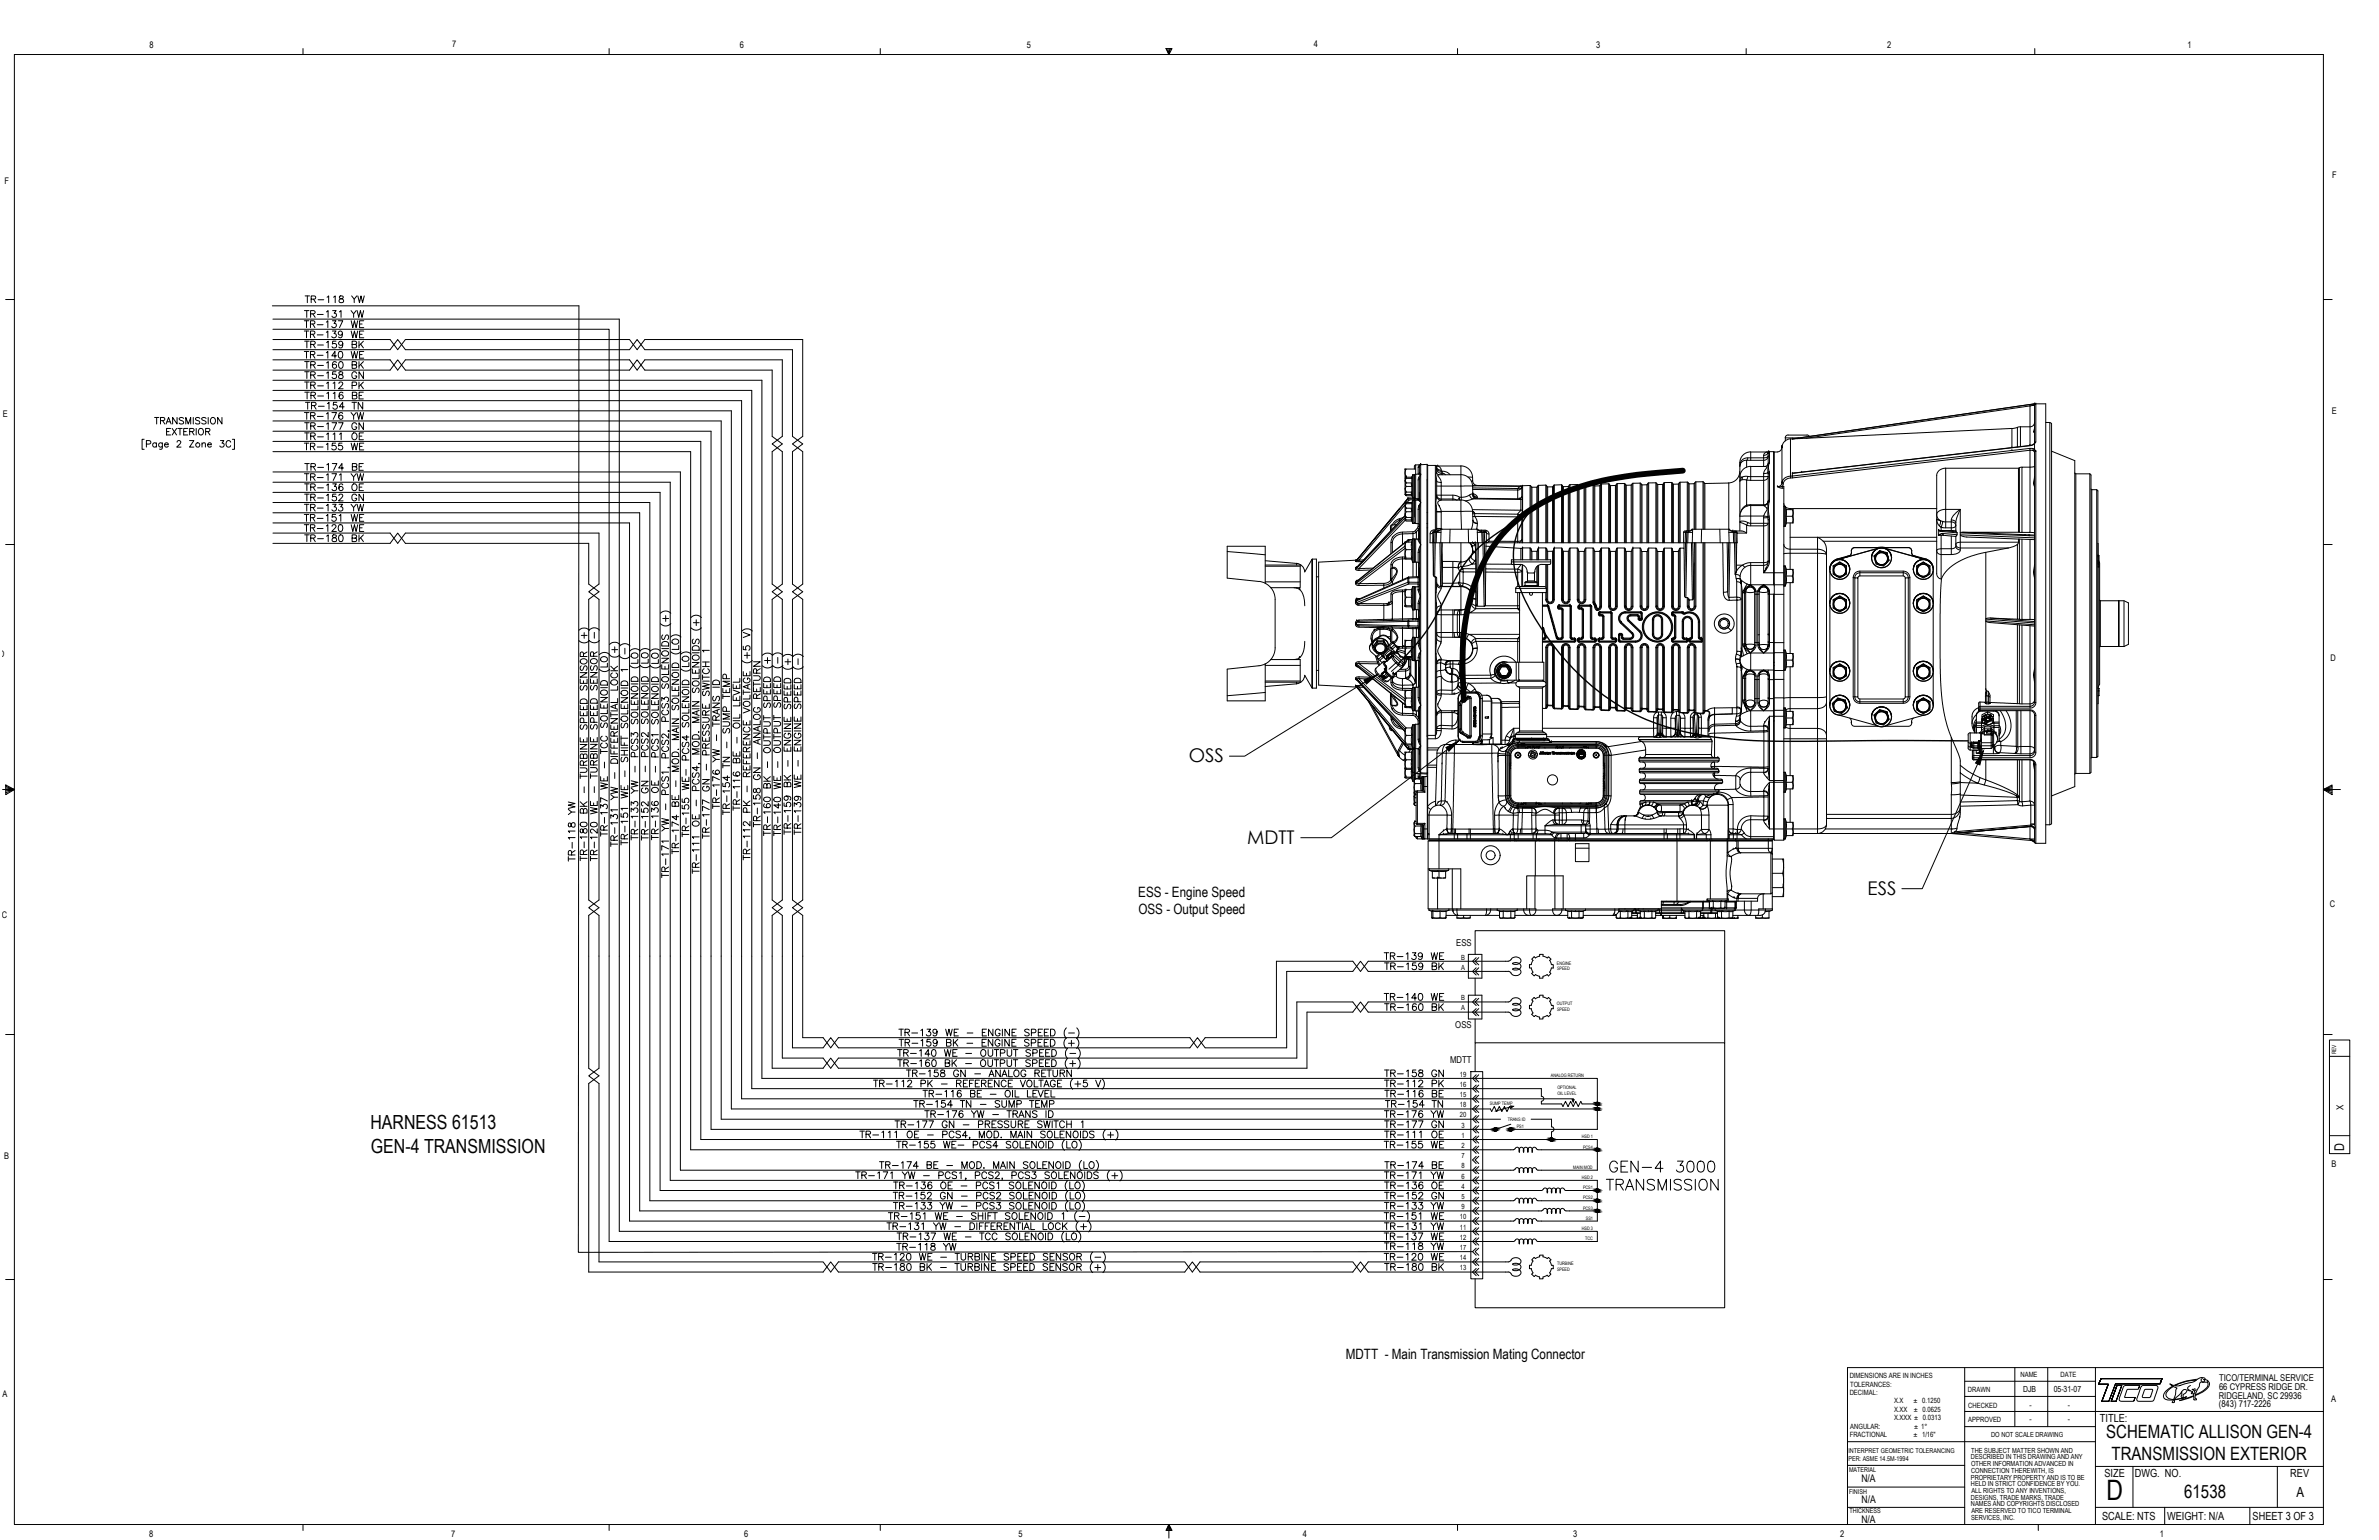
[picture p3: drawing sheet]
<svg xmlns="http://www.w3.org/2000/svg" width="864mm" height="559mm" viewBox="0 0 864 559" stroke-linecap="round" stroke-linejoin="round" font-family="sans-serif">
<defs><g id="words">
<text font-size="10.2" x="764.7" y="544.4">D</text>
<g font-size="7.1">
<text x="134.5" y="409.8">HARNESS 61513</text>
<text x="134.6" y="418.4">GEN-4 TRANSMISSION</text>
</g>
<g font-size="6.9">
<text x="431.6" y="276.7">OSS</text>
<text x="452.7" y="306.4">MDTT</text>
<text x="677.9" y="324.8">ESS</text>
</g>
<g font-size="6.6">
<text x="764.6" y="521.7">SCHEMATIC ALLISON GEN-4</text>
<text x="766.5" y="529.7">TRANSMISSION EXTERIOR</text>
<text x="792.9" y="543.7">61538</text>
</g>
<g font-size="5.2">
<text x="413.2" y="325.4">ESS - Engine Speed</text>
<text x="413.3" y="331.7">OSS - Output Speed</text>
<text x="488.5" y="493.2">MDTT - Main Transmission Mating Connector</text>
</g>
<text font-size="5.1" x="833.6" y="543.2">A</text>
<text font-size="4.9" x="851" y="417.5" transform="rotate(-90 851 417.5)">D</text>
<g font-size="4.1">
<text x="762.3" y="516.1">TITLE:</text>
<text x="763.9" y="535.9">SIZE</text>
<text x="775" y="535.9">DWG. NO.</text>
<text x="831.4" y="536">REV</text>
<text x="763.1" y="551.5">SCALE: NTS</text>
<text x="786.7" y="551.5">WEIGHT: N/A</text>
<text x="817.7" y="551.5">SHEET 3 OF 3</text>
</g>
<g font-size="3.8">
<text x="675.7" y="537.9">N/A</text>
<text x="675.7" y="545.5">N/A</text>
<text x="675.7" y="552.7">N/A</text>
</g>
<text font-size="3.5" x="850.7" y="402.7" transform="rotate(-90 850.7 402.7)">X</text>
<g font-size="3.4">
<text x="528.6" y="343.3">ESS</text>
<text x="528.3" y="372.8">OSS</text>
<text x="526.4" y="385.8">MDTT</text>
<text x="805.5" y="500.9">TICO/TERMINAL SERVICE</text>
<text x="805.4" y="507.5">RIDGELAND, SC 29936</text>
<text x="805.5" y="504.2">66 CYPRESS RIDGE DR.</text>
<text x="805.4" y="510.7">(843) 717-2226</text>
</g>
<g font-size="3.3">
<text x="54.3" y="17.3">8</text>
<text x="164.1" y="17.2">7</text>
<text x="268.6" y="17.2">6</text>
<text x="372.7" y="17.3">5</text>
<text x="476.9" y="17.2">4</text>
<text x="579.4" y="17.2">3</text>
<text x="685" y="17.2">2</text>
<text x="794.1" y="17.2">1</text>
<text x="846.6" y="64.6">F</text>
<text x="1.6" y="66.9">F</text>
<text x="1" y="151.4">E</text>
<text x="846.4" y="150.3">E</text>
<text x="0" y="238.5">D</text>
<text x="846" y="239.8">D</text>
<text x="845.7" y="328.9">C</text>
<text x=".7" y="333">C</text>
<text x="1.5" y="420.6">B</text>
<text x="846.3" y="423.5">B</text>
<text x=".9" y="506.9">A</text>
<text x="846.3" y="508.8">A</text>
<text x="54.2" y="557.8">8</text>
<text x="163.8" y="557.8">7</text>
<text x="270.1" y="557.8">6</text>
<text x="369.8" y="557.6">5</text>
<text x="472.9" y="557.6">4</text>
<text x="571.1" y="557.7">3</text>
<text x="668" y="557.8">2</text>
<text x="784" y="557.7">1</text>
</g>
<g font-size="3">
<text x="734.5" y="505.1">DJB</text>
<text x="745.5" y="505.1">05-31-07</text>
<text x="736.7" y="510.7">-</text>
<text x="750.7" y="510.7">-</text>
<text x="736.7" y="516.1">-</text>
<text x="750.7" y="516.1">-</text>
</g>
<g font-size="2.6">
<text x="530.4" y="348.2">B</text>
<text x="530.4" y="351.8">A</text>
<text x="530.4" y="363">B</text>
<text x="530.4" y="366.7">A</text>
<text x="529.9" y="394.4">16</text>
<text x="529.9" y="390.7">19</text>
<text x="529.9" y="398.1">15</text>
<text x="529.9" y="401.8">18</text>
<text x="529.9" y="405.5">20</text>
<text x="530.5" y="409.2">3</text>
<text x="530.5" y="412.9">1</text>
<text x="530.5" y="416.6">2</text>
<text x="530.5" y="420.3">7</text>
<text x="530.5" y="424">8</text>
<text x="530.5" y="431.4">4</text>
<text x="530.5" y="427.7">6</text>
<text x="530.5" y="435.1">5</text>
<text x="529.9" y="442.5">10</text>
<text x="530.5" y="438.8">9</text>
<text x="529.9" y="449.9">12</text>
<text x="529.9" y="446.2">11</text>
<text x="529.9" y="453.6">17</text>
<text x="529.9" y="461">13</text>
<text x="529.9" y="457.3">14</text>
<text x="671.5" y="500.1">DIMENSIONS ARE IN INCHES</text>
<text x="671.6" y="503.2">TOLERANCES:</text>
<text x="733.4" y="499.6">NAME</text>
<text x="748" y="499.6">DATE</text>
<text x="671.5" y="506.2">DECIMAL:</text>
<text x="687.5" y="509.2">X.X</text>
<text x="694.7" y="509.2">± 0.1250</text>
<text x="714.4" y="505.1">DRAWN</text>
<text x="687.5" y="512.3">X.XX</text>
<text x="687.5" y="515.4">X.XXX ± 0.0313</text>
<text x="694.8" y="512.3">± 0.0625</text>
<text x="714.5" y="510.8">CHECKED</text>
<text x="671.5" y="521.5">FRACTIONAL</text>
<text x="671.6" y="518.4">ANGULAR:</text>
<text x="694.6" y="521.5">± 1/16&quot;</text>
<text x="694.9" y="518.4">± 1°</text>
<text x="714.5" y="516.1">APPROVED</text>
</g>
<g font-size="2.5">
<text x="722.8" y="521.5">DO NOT SCALE DRAWING</text>
<text x="715.6" y="527.1">THE SUBJECT MATTER SHOWN AND</text>
<text x="715.4" y="529.6">DESCRIBED IN THIS DRAWING AND ANY</text>
<text x="715.5" y="532">OTHER INFORMATION ADVANCED IN</text>
<text x="715.4" y="536.9">PROPRIETARY PROPERTY AND IS TO BE</text>
<text x="715.4" y="539.3">HELD IN STRICT CONFIDENCE BY YOU.</text>
<text x="715.5" y="534.5">CONNECTION THEREWITH, IS</text>
<text x="715.4" y="544.2">DESIGNS, TRADE MARKS, TRADE</text>
<text x="715.6" y="541.8">ALL RIGHTS TO ANY INVENTIONS,</text>
<text x="715.5" y="546.6">NAMES AND COPYRIGHTS DISCLOSED</text>
<text x="715.5" y="551.5">SERVICES, INC.</text>
<text x="715.6" y="549.1">ARE RESERVED TO TICO TERMINAL</text>
</g>
<g font-size="2.4">
<text x="671" y="527.2">INTERPRET GEOMETRIC TOLERANCING</text>
<text x="671" y="530.1">PER: ASME 14.5M-1994</text>
<text x="671.2" y="534.2">MATERIAL</text>
<text x="671.3" y="542.1">FINISH</text>
<text x="671.4" y="549">THICKNESS</text>
</g>
<text font-size="2.1" x="848" y="382.6" transform="rotate(-90 848 382.6)">REV</text>
<g font-size="1.7">
<text x="565.2" y="350">ENGINE</text>
<text x="565.2" y="352.1">SPEED</text>
<text x="565.2" y="364.8">OUTPUT</text>
<text x="565.2" y="366.9">SPEED</text>
<text x="563" y="390.8">ANALOG RETURN</text>
<text x="565.3" y="395.3">OPTIONAL</text>
<text x="540.8" y="400.9">SUMP TEMP</text>
<text x="565.3" y="397.4">OIL LEVEL</text>
<text x="547.3" y="406.7">TRANS ID</text>
<text x="550.6" y="409.3">PS1</text>
<text x="574.2" y="413.1">HSD 1</text>
<text x="574.6" y="416.7">PCS4</text>
<text x="571.1" y="424.2">MAIN MOD</text>
<text x="574.2" y="427.8">HSD 2</text>
<text x="574.6" y="431.5">PCS1</text>
<text x="574.6" y="435.2">PCS2</text>
<text x="574.6" y="438.9">PCS3</text>
<text x="575.7" y="442.6">SS1</text>
<text x="574.2" y="446.3">HSD 3</text>
<text x="575.4" y="450">TCC</text>
<text x="565.2" y="459.1">TURBINE</text>
<text x="565.2" y="461.2">SPEED</text>
</g>
</g></defs>
<g fill="none" stroke="#000" stroke-width=".36">
<path d="M5.2 19.8h838.2v533.4h-838.2zM110 17.6v2.2M221.1 17.6v2.2M319.5 17.6v2.2M423.3 17.6h2.2l-1.2 2.2zM423.5 17.6l.8 2.2 .6-2.2M424 17.6l.3 2.2 .4-2.2M529.1 17.6v2.2M633.9 17.6v2.2M738.6 17.6v2.2M2 108.7h3.2M98.9 111h111.3l-.3 343.4 324.7-.2"/>
<path d="M99.1 119.5h122v331h328.3l.6-.4M99.1 115.8h125.7v331h355.1v3.7h-21.6l-.6-.4M110.5 116.4h1.6M110.5 112.7h1.7M110.8 107.4h1.6M111.3 116.4v2.5M111.4 112.7v2.5M111.6 107.4v2.4M112.7 117.6l1.4-.2 .1-.8-1.5-.2v2.5M112.7 113.9l1.4-.1 .3-.6-.6-.5h-1.1v2.5M113 108.6l1.4-.2 .1-.8-1.5-.2v2.4M113.5 117.6l.8 1.3"/>
<path d="M113.6 113.9l.8 1.3M113.8 108.6l.8 1.2M115.2 117.8h2.1M115.2 114.1h2.1M115.5 108.8h2M118.5 116.9l.5-.5v2.5M118.5 113.2l.6-.5v2.5M118.7 107.8l.6-.4v2.4M120.7 116.4h1.3l-.7 1a.82 .82 0 0 1 .6 1.3 .82 .82 0 0 1-1.4-.3M120.7 112.7h1.3l-.7 .9a.82 .82 0 0 1 .6 1.4 .82 .82 0 0 1-1.4-.3M121.1 107.8l.6-.4v2.4M122.8 116.4h1.6l-1.2 2.5"/>
<path d="M123.2 113.2l.6-.5v2.5M123.3 107.5v.7l1 .4 .4 .4a.83 .83 0 0 1-.8 .9 .83 .83 0 0 1-.8-.9l.3-.4 1.1-.4 .1-.5a.95 .95 0 0 0-1.3-.2zM127.4 112.7l1 1.2v1.3M127.5 116.4l.6 2.5 .6-2.5 .6 2.5 .6-2.5M127.6 107.4l1 1.2v1.2M129.3 112.7l-.9 1.2M129.5 107.4l-.9 1.2M129.6 112.7l.6 2.5 .6-2.5 .6 2.5 .6-2.5M129.9 107.4l.6 2.4 .5-2.4 .6 2.4 .6-2.4M130.5 117.6h1M132.1 116.4h-1.6v2.5h1.6M843.4 108.7h3.2"/>
<path d="M99.1 123.2h42.5l2.8 3.7 2.8-3.7h81.3l2.8 3.7 2.8-3.7h57.3v35.1l-3.7 2.8 3.7 2.8v48l-3.7 2.8 3.7 2.8v109.1l-3.7 2.8 3.7 2.8v44.3h7.4l2.8 3.7 2.7-3.7h127.6l2.8 3.7 2.8-3.7h25.9v-27.7h27.7l2.8 3.7 2.8-3.7 51.4-.2a2.15 2.15 0 0 1 2-1.4 2.15 2.15 0 0 1 2 1.5 2.12 2.12 0 0 1-3.1 .9 2.04 2.04 0 0 1 3.1 1.1 2.14 2.14 0 0 1-3.1 .9 2.02 2.02 0 0 1 3.1 1.3 2.24 2.24 0 0 1-2.1 1.1 2.24 2.24 0 0 1-1.9-1.4l-51.4-.1-2.8-3.7-2.8 3.7h-24v27.7h-29.6l-2.8-3.7-2.8 3.7h-127.6l-2.7-3.7-2.8 3.7h-11.1v-48l3.7-2.8-3.7-2.8v-109.1l3.7-2.8-3.7-2.8v-48l3.7-2.8-3.7-2.8v-31.4h-53.6l-2.8-3.7-2.8 3.7h-81.3l-2.8-3.7-2.8 3.7h-42.5M99.1 130.6h42.5l2.8 3.7 2.8-3.7h81.3l2.8 3.7 2.8-3.7h49.9v27.7l-3.7 2.8 3.7 2.8v48l-3.7 2.8 3.7 2.8v109.1l-3.7 2.8 3.7 2.8v51.7h14.8l2.8 3.7 2.7-3.7h166.5v-20.3h20.3l2.8 3.7 2.8-3.7 51.4-.2a2.16 2.16 0 0 1 2-1.4 2.16 2.16 0 0 1 2 1.4 1.94 1.94 0 0 1-3 .9 2.04 2.04 0 0 1 3 1.3 1.97 1.97 0 0 1-3 .8 2.02 2.02 0 0 1 3 1.2 2.22 2.22 0 0 1-2.1 1.2 2.22 2.22 0 0 1-1.9-1.4l-51.4-.1-2.8-3.7-2.8 3.7h-16.7v20.3h-170.1l-2.7-3.7-2.8 3.7h-18.5v-55.4l3.7-2.8-3.7-2.8v-109.1l3.7-2.8-3.7-2.8v-48l3.7-2.8-3.7-2.8v-24h-46.2l-2.8-3.7-2.8 3.7h-81.3l-2.8-3.7-2.8 3.7h-42.5M99.1 138h177.5v253.3h258.9M110.5 127.5h1.6M110.5 120.1h1.6M110.6 131.2h1.6M110.6 123.8h1.6M110.6 134.9h1.6M110.6 138.6h1.6M111.3 120.1v2.5M111.3 127.5v2.5M111.4 123.8v2.5"/>
<path d="M111.4 131.2v2.5M111.4 134.9v2.4M111.4 138.6v2.5M112.7 128.7l1.4-.2 .1-.8-1.5-.2v2.5M112.7 121.3l1.4-.1 .1-.9-1.5-.2v2.5M112.8 132.4l1.4-.1 .1-.9-1.5-.2v2.5M112.8 125l1.4-.1 .2-.6-.6-.5h-1v2.5M112.8 136.1l1.4-.2 .2-.5-.6-.5h-1v2.4M112.8 139.8l1.4-.1 .2-.4-.2-.6-1.4-.1v2.5M113.5 128.7l.8 1.3M113.5 121.3l.8 1.3M113.6 132.4l.8 1.3"/>
<path d="M113.6 125l.8 1.3M113.6 136.1l.8 1.2M113.6 139.8l.8 1.3M115.2 128.9h2.1M115.2 121.5h2.1M115.3 132.6h2.1M115.3 125.2h2.1M115.3 136.3h2.1M118.5 128l.5-.5v2.5M118.5 120.6l.5-.5v2.5M118.5 131.7l.6-.5v2.5M118.5 124.3l.6-.5v2.5"/>
<path d="M118.5 135.4l.6-.5v2.4M118.5 139.1l.6-.5v2.5M120.7 120.1h1.3l-.7 .9a.82 .82 0 0 1 .6 1.4 .82 .82 0 0 1-1.4-.3M120.9 139.1l.6-.5v2.5M122 123.8h-1.2l-.1 1.1a.87 .87 0 0 1 1.3-.1 .87 .87 0 0 1-.2 1.4 .87 .87 0 0 1-1.3-.4M122 134.9h-1.2l-.1 1a.87 .87 0 0 1 1.3 0 .87 .87 0 0 1-.2 1.3 .87 .87 0 0 1-1.3-.3M122.1 131.5l-.1-.2a.8 .8 0 0 0-1.2 .4 1.4 1.4 0 0 0 .6 2 .78 .78 0 0 0 .8-.8 .78 .78 0 0 0-.7-.8 .78 .78 0 0 0-.8 .8M122.2 129.1h-1.7l1.1-1.6v2.5M123 139.2l.2-.5 .8-.1 .4 .7-1.5 1.8h1.7M123.1 127.6l.6-.1a1.32 1.32 0 0 1 .7 1.3 1.32 1.32 0 0 1-.9 1.2 1.6 1.6 0 0 1-.4-2.4zM123.1 135v.7l1.1 .4 .4 .4a.83 .83 0 0 1-.9 .9 .83 .83 0 0 1-.8-.9l.3-.4 1.1-.4 .1-.4a.9 .9 0 0 0-1.3-.3zM123.2 131.3a.8 .8 0 0 1 1.2 .4l.2 .6a1.06 1.06 0 0 1-1 1.4 1.56 1.56 0 0 1-.4-2.4z"/>
<path d="M124.3 120.9a.76 .76 0 0 1-1 .7 .76 .76 0 0 1-.4-1.2 .76 .76 0 0 1 1.3 .1l.1 .4a1.17 1.17 0 0 1-.9 1.7l-.5-.4M124.4 124.6a.77 .77 0 0 1-1 .7 .77 .77 0 0 1-.3-1.2 .77 .77 0 0 1 1.2 0l.1 .5a1.15 1.15 0 0 1-.9 1.7l-.5-.4M127.5 127.5l.6 2.5 .6-2.5 .6 2.5 .6-2.5M127.5 120.1l.6 2.5 .6-2.5 .6 2.5 .6-2.5M127.8 132.4l1.5-.1v-.9l-1.5-.2v2.5l1.5-.3 .2-.5-.6-.5M127.8 125l1.5-.1 .2-.6-.6-.5h-1.1v2.5l1.5-.1 .2-.8-.6-.4M127.8 139.9l1.5-.1 .2-.4-.2-.7-1.5-.1v2.5M129.5 135.5a.89 .89 0 0 0-1-.6 .89 .89 0 0 0-.8 .9v.6a.87 .87 0 0 0 .9 1 .87 .87 0 0 0 .9-1h-.6M130.3 123.8v2.5M130.3 131.2v2.5M130.3 138.6v2.5M130.5 128.7h1"/>
<path d="M130.5 121.3h1M130.9 132.3l1 1.4M130.9 124.9l1 1.4M130.9 139.7l1 1.4M131.9 134.9v2.4l-1.6-2.4v2.4M131.9 131.2l-1.6 1.7M131.9 123.8l-1.6 1.6M131.9 138.6l-1.6 1.6M132.1 127.5h-1.6v2.5h1.6M132.1 120.1h-1.6v2.5h1.6M52.3 159.4h-.7v3.6h.7M56.1 151.5h1.6"/>
<path d="M56.9 151.5v2.4M58.3 152.6l1.3-.1 .1-.8-1.4-.2v2.4M59 152.6l.8 1.3M60.3 153.9l.9-2.4 .9 2.4M60.5 156.6h.9M60.6 153h1.2M61.9 155.5h-1.4v2.3h1.4M62.5 155.5l1.6 2.3M64.1 155.5l-1.6 2.3M64.3 151.5v2.4l-1.6-2.4v2.4M64.5 155.5h1.6M65.3 155.5v2.3"/>
<path d="M66.6 151.8l-.5-.3-1.1 .3 .2 .5 1.4 .9v.3l-.5 .4-1.1-.4M66.7 156.6h.9M67.5 153.9v-2.4l.8 2.4 .9-2.4v2.4M68.2 155.5h-1.5v2.3h1.5M68.8 159.9h1.6l-1.6 2.3h1.6M68.8 156.6l1.4-.1 .3-.6-.3-.4h-1.4v2.3M69.7 156.6l.8 1.2M70.2 151.5v2.4M71.2 155.5v2.3M72.2 155.8l.3-.3a1.11 1.11 0 0 1 1.4 1.1 1.11 1.11 0 0 1-1.4 1.1l-.5-.8zM72.5 151.8l-.5-.3-1 .3v.5l1.3 .5 .2 .4-.2 .6-.8 .1-.5-.4M74.6 156.6l1.4-.1 .2-.6-.2-.4h-1.4v2.3"/>
<path d="M74.8 151.8l-.6-.3-1 .3 .1 .5 1.5 .9v.3l-.6 .4-1-.4M75.4 156.6l.8 1.2M75.6 151.5v2.4M76.8 151.6l.3-.1a1.16 1.16 0 0 1 1.1 1.2 1.16 1.16 0 0 1-1.4 1.1l-.4-.8v-.6zM80 159.9h1.3l-.7 .9a.77 .77 0 0 1 .6 1.2 .77 .77 0 0 1-1.4-.2M80.6 151.5v2.4l-1.6-2.4v2.4M84.3 159.4h.8v3.6h-.8M99.1 149.1h166.4v253.3h275.5l.5 .9 .9-1.8 .9 1.8M99.1 141.7h173.8v253.3h286.6v2.8a.91 .91 0 0 1 .9 .9 .91 .91 0 0 1-.9 .9M99.1 145.4h170.1v253.3h301.9v.3M99.1 152.8h162.7v253.3h282.9M99.1 156.5h159v253.3h284.8l5.5-1.9"/>
<path d="M110.5 149.7h1.7M110.6 157.1h1.6M110.6 153.4h1.6M110.6 142.3h1.7M110.9 146h1.6M111.4 149.7v2.5M111.4 153.4v2.4M111.4 157.1v2.5M111.5 142.3v2.5M111.7 146v2.5M112.7 150.8h1.4l.3-.4-.1-.5-1.6-.2v2.5M112.8 158.3l1.4-.2 .2-.3-.2-.6-1.4-.1v2.5"/>
<path d="M112.8 154.6l1.4-.2 .2-.5-.6-.5h-1v2.4M112.9 143.5l1.4-.1 .2-.6-.6-.5h-1v2.5M113.1 147.2l1.4-.2 .2-.6-.6-.4h-1v2.5M113.6 150.8l.8 1.4M113.6 158.3l.8 1.3M113.6 154.6l.8 1.2M113.7 143.5l.8 1.3M113.9 147.2l.8 1.3M115.2 151.1h2.1M115.3 140h2.1M115.3 158.5h2.1M115.3 154.8h2.1"/>
<path d="M115.3 143.7h2.1M115.6 147.4h2.1M118.5 150.2l.6-.5v2.5M118.5 157.6l.6-.5v2.5M118.5 153.9l.6-.5v2.4M118.6 142.8l.6-.5v2.5M118.8 146.4l.6-.4v2.5M120.5 149.7h1.6l-1.1 2.5M120.5 153.4h1.7l-1.2 2.4M120.9 157.6l.6-.5v2.5M121 142.8l.6-.5v2.5M122.3 146h-1.2l-.1 1a.87 .87 0 0 1 1.3 0 .87 .87 0 0 1-.2 1.3 .87 .87 0 0 1-1.3-.3"/>
<path d="M122.9 153.4h1.7l-1.2 2.4M123.2 157.6l.6-.5v2.5M124.4 150l-.1-.2a1.22 1.22 0 0 0-1.5 .9 1.22 1.22 0 0 0 .9 1.5 .78 .78 0 0 0 .8-.8 .78 .78 0 0 0-.7-.8 .78 .78 0 0 0-.8 .8M124.5 142.6l-.1-.2a.8 .8 0 0 0-1.2 .4 1.4 1.4 0 0 0 .6 2 .76 .76 0 0 0 .8-.8 .76 .76 0 0 0-.7-.8 .76 .76 0 0 0-.8 .7M124.9 147.6h-1.7l1.2-1.6v2.5M127.4 149.7l1 1.1v1.4M127.8 146h1.6M127.9 143.5l1.4-.1 .3-.6-.6-.5h-1.1v2.5l1.5-.3 .2-.6-.6-.4M127.9 157.5a1.11 1.11 0 0 1 1.6 .1 1.11 1.11 0 0 1-.2 1.6 1.11 1.11 0 0 1-1.5-.2 1.11 1.11 0 0 1 .1-1.5zM128.6 146v2.5M129.3 149.7l-.9 1.1M129.5 154a.89 .89 0 0 0-1-.6 .89 .89 0 0 0-.8 .9v.6a.87 .87 0 0 0 .9 1 .87 .87 0 0 0 .9-1h-.6"/>
<path d="M129.6 149.7l.6 2.5 .6-2.5 .6 2.5 .6-2.5M130.4 143.5h.9M130.4 158.3h1M131.7 146v2.5l-1.7-2.5v2.5M131.9 142.3h-1.5v2.5h1.5M131.9 157.1h-1.5v2.5h1.5M131.9 153.4v2.4l-1.6-2.4v2.4M648.1 158.9v1.1M648.1 158.9h4.9M649.1 157.8l-.6 .2-.4 .9M649.1 157.9h6.9M650 159.2a3.3 3.3 0 0 0-3.2 3.1"/>
<path d="M650 159.3v13.5l.6-.1 .1 .7M650 159.3h.6M650.6 159.3l79.7-3.8v6.9M650.6 159.3h.1M655.9 157.8l.9 .5M732.3 155.1v7.1M733.4 154.9l-3.1 .6M733.4 154.9v7.1M736.9 146.8v.5M736.9 147.3v14.3M736.9 147.3l-81.3 11.7M738.6 146.6h.1"/>
<path d="M738.6 146.6h.4v13.8l-.4 .7M738.6 146.6l-88 12.7M738.6 153.3l-.4 1-1 .6h-3.8M738.6 147.1l-1.7 .2M738.6 155.1l-.3 1.8 .3-.5M738.6 147.1v13.6M738.6 146.5h4v159.5h-3.6M738.6 146.5l-88 12.8M738.8 146.6l-.8 .5 .2-.5M739 146.6h.1M739 146.6l-.4 .5M742.6 153.3h1.5"/>
<path d="M744.1 153.3l.6 .3v145.3l-.6 .4M744.1 153.3v146M53.1 161.1l1.4-.1 .3-.7-.6-.4h-1.1v2.3M56.8 161a.75 .75 0 0 0-1.1-.1 .75 .75 0 0 0 0 1.1 .75 .75 0 0 0 1.1-.1M56.8 160.7v1.5M58.9 160.7l-.1 2.1-.9 .2M58.9 161a.75 .75 0 0 0-1.1-.1 .75 .75 0 0 0 0 1.1 .75 .75 0 0 0 1.1-.1M59.7 161.3h1.4a.77 .77 0 0 0-1-.4 .77 .77 0 0 0-.4 1.1 .77 .77 0 0 0 1.1 .2l.3-.3M64.3 160.5l.4-.6h.5l.4 .4-.3 .8-1.2 1.1h1.6M73.3 161.1l.6-.4 .6 .1 .1 1.4M73.3 160.7v1.5M75.4 161.3h1.3a.75 .75 0 0 0-.8-.6 .75 .75 0 0 0-.7 .8 .75 .75 0 0 0 .7 .7l.8-.3"/>
<path d="M83.7 160.5a.87 .87 0 0 0-1-.6 .87 .87 0 0 0-.6 .9 .98 .98 0 0 0 .3 1.3 .98 .98 0 0 0 1.3-.2v-.2M99.1 160.2h155.3v253.3h325.5v11.1h-21.6M99.1 163.9h151.6v253.3h298.7l.6-.4M99.1 175h144.2v253.3h336.6v14.8h-21.6l-.6-.4M99.1 178.7h140.5v253.3l320.4-.2a.98 .98 0 0 1 1.3-.7 .98 .98 0 0 1 .5 1.4l-.1 .4-.1-.4a.99 .99 0 0 1 .9-1.4 .99 .99 0 0 1 .8 1.4v.4l-.2-.4a1.02 1.02 0 0 1 1.1-1.4 1.02 1.02 0 0 1 .7 1.6l-.1 .2a1.01 1.01 0 0 1 .1-1.5 1.01 1.01 0 0 1 1.4 .2l.1 1.3a1.01 1.01 0 0 1 0-1.5 1.01 1.01 0 0 1 1.5 .2M99.1 171.3h147.9v253.3h302.4M110.5 160.8h1.6M110.5 171.9h1.7M110.6 179.3h1.6M110.6 175.6h1.6M110.6 168.2h1.7M111.3 160.8v2.5"/>
<path d="M111.4 171.9v2.4M111.4 175.6v2.4M111.4 179.3v2.5M111.5 168.2v2.5M112.7 162l1.4-.1 .1-.9-1.5-.2v2.5M112.7 173.1l1.4-.2 .3-.3-.1-.5-1.6-.2v2.4M112.8 176.8l1.4-.2 .2-.6-.6-.4h-1v2.4M112.9 169.3l1.4-.1 .2-.3-.1-.5-1.5-.2v2.5M113.5 162l.8 1.3M113.6 173.1l.8 1.2M113.6 176.8l.8 1.2M113.7 169.3l.8 1.4"/>
<path d="M115.2 162.2h2.1M115.2 173.3h2.1M115.3 177h2.1M115.3 169.6h2.1M118.5 161.3l.5-.5v2.5M118.5 172.4l.6-.5v2.4M118.5 179.8l.6-.5v2.5M118.5 176l.6-.4v2.4M118.6 168.7l.6-.5v2.5M120.5 171.9h1.6l-1.1 2.4M120.6 168.2h1.7l-1.2 2.5M120.8 175.6h1.3l-.7 .9a.84 .84 0 0 1 .6 1.4 .84 .84 0 0 1-1.5-.3"/>
<path d="M121.8 160.8h-1.1l-.2 1.1a.88 .88 0 0 1 1.4-.1 .88 .88 0 0 1-.2 1.3 .88 .88 0 0 1-1.2-.3M122 179.3h-1.2l-.1 1.1a.87 .87 0 0 1 1.3-.1 .87 .87 0 0 1-.2 1.3 .87 .87 0 0 1-1.3-.3M123 179.8l.2-.4 .8-.1 .4 .7-1.5 1.8h1.7M123.2 172.4l.6-.5v2.4M124.2 160.8h-1.2l-.1 1.1a.87 .87 0 0 1 1.3-.1 .87 .87 0 0 1-.2 1.3 .87 .87 0 0 1-1.2-.3M124.4 176l-.1-.3a.8 .8 0 0 0-1.2 .3v1.7a.77 .77 0 0 0 1.3 .2 .77 .77 0 0 0-.3-1.3 .77 .77 0 0 0-1.1 .6M124.7 169.8h-1.7l1.1-1.6v2.5M127.4 171.9l1 1.2v1.2M127.5 160.8l.6 2.5 .6-2.5 .6 2.5 .6-2.5M127.9 169.3l1.4-.1 .3-.3-.2-.5-1.5-.2v2.5l1.5-.3 .2-.6-.6-.5M128.2 175.7a1.16 1.16 0 0 1 1.4 1.1 1.16 1.16 0 0 1-1.4 1.1l-.5-.8 .1-.9zM129.3 171.9l-.9 1.2"/>
<path d="M129.5 179.8a.9 .9 0 0 0-1.1-.5 .9 .9 0 0 0-.7 .9v.6a.87 .87 0 0 0 .9 1 .87 .87 0 0 0 .9-1h-.6M129.6 171.9l.6 2.4 .6-2.4 .6 2.4 .6-2.4M130.4 169.3h.9M130.4 176.8h1M130.5 162h1M131.9 168.2h-1.5v2.5h1.5M131.9 179.3v2.5l-1.6-2.5v2.5M131.9 175.6h-1.5v2.4h1.5M132.1 160.8h-1.6v2.5h1.6M510 170.4h.1M510 170.4v9.1l.3 .2M510.1 177.5h.1"/>
<path d="M510.1 177.5l.3 1.1M510.1 174.6h.1M510.1 174.6l.3 .6M510.3 173.3h.1M510.3 173.3l-.3 .3M510.4 178.6l-.2 .2 .2 .7M510.4 173.6l-.3 1M510.4 175.2l-.2 .7 .2 .6M510.4 178.6h.1M510.4 175.2h.1M510.4 173.2h.1M510.4 173.2l-.2 .4h2.3"/>
<path d="M510.4 173.2l-.1 .1M510.4 172.9h.1M510.4 172.9l-.1 .3M510.4 170.2l-.4 .2M510.4 178.6h2.1M510.4 175.2h2.1M510.4 173.2h2.1M512.3 178.8h.1M512.3 178.8l.2 .5M512.3 175.7h.1M512.3 175.7l.2 .5M512.3 173.5h.1"/>
<path d="M512.3 179.5h.1M512.4 179.3h.1M512.4 179.7l.4 1M512.5 179.3h.1M512.5 176.2h.1M512.5 176.2l-.1 .1M512.5 173.4h.1M512.5 173.4l-.1 .2M512.5 173.4l-.2 .1M512.5 176.5h-2.1l-.3 1M512.5 173.2v6.7h-2.1l-.3-.4h2.4M512.8 172.3v8.4"/>
<path d="M512.8 172.3l-.3 .9M512.9 172.3h-.1M512.9 172.3h.4v8.4h-.4zM513.3 172.3h.1M513.4 169.2v1M513.9 168.7l-.5 .5M513.9 170.2h-3.5l-.4 1.1 .4 1.6M513.9 168.7v12.2M515 172l.7 .3M515 172l-1.3 .1-.3 .4v15.1M515.3 171.8h.1M515.3 171.8l.4 .5"/>
<path d="M515.3 169.2l-.5 .4M515.3 173.9l-.5 .2M515.3 179h.1M515.3 171.8l-.3 .2M515.3 169.2v2.6M515.3 179v2.1M515.7 168.6h.1M515.7 172.3l-.4 1.5v7.1l.4 1.4-.4 2.3v10.9l.4 2.1-.4 2.7v13.5l.3 2.1-.3 3.2v14.3l.4 2.7-.4 2.8v14.3l.4 2.6-.4 2.2v10.4l.4 2.4-.4 1.4M515.7 168.6l-.4 .6M515.7 168.6l-.9 .7v2.8M515.7 172.3l-.9 1.4v7.3M515.7 172.3h.1"/>
<path d="M515.7 168.6l2.3-.1v113.3M515.7 168.6v111.8M515.7 168.6l-1.8 .1M518 168.7h.3v135.7M518.3 168.9h2.8M521 168.9h.2M521.1 168.9v23.8M521.2 168.9l.3 .7M521.2 168.9l.7 .2M521.5 179.9l-.3 2.4 .3 3.4M521.5 171.4l-.2 .7 .2 2.4M521.5 169.6a1.58 1.58 0 0 0 1.7 1"/>
<path d="M521.5 176.3l8.8 .1M521.5 174.5l.4 .4 1.3 .2M521.5 171.4l.4 .7 .5 .2M521.5 179.9a1.52 1.52 0 0 0 1.5 1.6M521.5 169.6v1.8M521.5 174.5v5.4M521.9 169.1h.1M521.9 169.1l.8 .5 .5 1M521.9 169.1h8.4v7.3M522.4 172.3a.41 .41 0 0 0-.5 .3 .41 .41 0 0 0 .4 .5l.7 1.1 .2 .9M522.4 172.3h7.9M523.2 170.6v1.7"/>
<path d="M523.2 175.1v6.4M523.6 171a1.77 1.77 0 0 1-2.1-.9 2.4 2.4 0 0 0 2.5 1.7l.7 .5M523.6 171l1.6 .3 1.2 1M523.6 171v1.3M527.4 179.7v1.8M530.3 169.1a4.3 4.3 0 0 1 4.3 4.1M530.3 172.2a4.3 4.3 0 0 1 4.3 4.2M530.3 176.4l.2 4-2.8-.7-6-.1a.7 .7 0 0 0-.1 .8 .7 .7 0 0 0 .6 .4l1 .3h4.5l1.1 .4M530.3 176.4h4.3M532.9 173.1l1.7 .1v1.4h-.5M533.5 179.6v.3a1.13 1.13 0 0 0 1.7 1l.5-.1M534.6 176.3h.1"/>
<path d="M534.6 176.2l.1 .1M534.6 176.4v2.6M534.6 177.6l16.3 .2v3.2M534.6 179.5l.3 .8 .8 .5-.9-.5zM534.6 174.5a1.63 1.63 0 0 0 1.6 1.6M534.6 179.1h.1M534.6 179v.5l-.4-.2-1.5 .7-1.5 .4a.66 .66 0 0 0-.8 .2 .66 .66 0 0 0 .1 .9M534.6 179a1.59 1.59 0 0 0 1.7 1.5M534.6 179a1.6 1.6 0 0 0 1.7 1.4M534.6 179l.2 .4M534.7 176.3h.1M534.7 179.1l1.3 .7 .3 .6"/>
<path d="M534.7 176.3l17.4 .2M536.2 176.2h.1M536.2 176.2l-1.5 .1M536.2 176.2l15.9 .1M552.1 176.5l-1.2 .8-16.3-.2M552.1 176.3v.2M552.6 176.2l-.6 .1M552.6 176.4l-.1 .1a1.08 1.08 0 0 1-1.6 .8v.3a1.06 1.06 0 0 0 1.5-.7v3.3l-.9 .8M552.6 176.4h.1M552.6 176.4l-.5 .1M552.6 176.2v.2M552.7 176.2h-.1"/>
<path d="M555.4 176.2l.3 .3M555.4 176.2h-2.7v20.7M555.4 176.2v20.7M555.8 176.5v20.4M555.8 176.5l.3 .3M556.1 176.8v20.1M556.1 176.8h1.8M557.9 176.8v20.1M558.2 176.4l-.3 .4M558.2 176.4v20.5M558.5 176.1l-.3 .3M561.1 176l.3 .3"/>
<path d="M561.1 176v20.9M561.1 176l-2.6 .1v20.8M561.8 176.7l-.3-.3v20.5M561.8 176.7h1.8v20.2M561.8 176.7v20.2M563.9 176.3l-.3 .3M563.9 176.3v20.6M564.2 176l-.3 .3M564.2 176v20.9M566.8 175.9l.4 .3M566.9 175.9v21M566.9 175.9l-2.7 .1"/>
<path d="M567.5 176.5l-.3-.3v20.7M569.3 176.5l-1.8 .1v20.3M569.3 176.5v20.4M569.7 176.2v20.7M569.9 175.9l-.6 .6M569.9 175.9v21M572.5 175.8l.4 .3M572.6 175.8v21.1M572.6 175.8l-2.7 .1M572.9 176.1l.3 .3M572.9 176.1v20.8M573.2 176.5v20.4"/>
<path d="M573.2 176.5l1.8-.1v20.5M575.3 176.1l-.3 .3M575.3 176.1v20.8M575.6 175.7l-.3 .4M575.7 175.7v21.2M578.3 175.7l.3 .3M578.3 175.7v21.2M578.3 175.7h-2.6M578.6 176v20.9M578.6 176l.3 .3M578.9 176.3v20.6M578.9 176.3h1.8v20.6"/>
<path d="M581 175.9l-.3 .3M581 176v20.9M581.3 175.6l-.3 .3M581.4 175.6v21.3M581.4 175.6h2.6v21.3M584 175.5l.3 .3M584.3 175.9v21M584.3 175.9l.3 .3M586.4 176.2h-1.8v20.7M586.4 176.2v20.7M586.7 175.8l-.3 .3M586.8 175.8v21.1"/>
<path d="M587.1 175.5l-.3 .3M587.1 175.5v21.4M587.1 175.5l2.6-.1v21.5M589.6 175.4l.4 .3M590 175.7v21.2M590 175.7l.3 .3M590.4 176.1v20.8M590.4 176.1l1.7-.1v20.9M592.4 175.7l-.3 .3M592.5 175.7v21.2M592.8 175.4v21.5M592.8 175.4l2.6-.1v21.6"/>
<path d="M592.8 175.4l-.3 .3M595.4 175.3l.3 .3M595.7 175.6v21.3M595.7 175.6l.4 .3M598.2 175.6v21.3M598.5 175.2l-.7 .7M601.1 175.2l.3 .3M601.4 175.5l.3 .3M601.4 175.5v21.4M603.9 175.4l-.4 .3M603.9 175.4v21.5M604.2 175.1l-.3 .3"/>
<path d="M606.8 175.1l.3 .3M607.1 175.4v21.5M607.1 175.3l.3 .4M609.6 175.3v21.6M609.6 175.3l-.3 .3M609.9 175l-.3 .3M612.5 174.9v17.8M612.5 174.9l-2.6 .1v21.9M612.5 174.9l.3 .3M612.8 175.2l.1 17.5 1.3-.7h13.6l1.2 .7M612.8 175.2l.4 .3M615.2 175.2l-.3 .3"/>
<path d="M615.6 174.9l-.3 .3v16.8M618.2 174.8l.3 .3M618.2 174.8l-2.6 .1v17.1M618.2 174.8v17.2M618.5 175.1v16.9M618.5 175.1l.4 .3M618.9 175.4l8.7-.1 .1 21.6M618.9 175.4v16.6M631.5 171.1a4.1 4.1 0 0 1-4 4.1M631.6 167.9v24.8M631.8 168.4v-.5l-.2 1.3 .1-.7 .7-1 1.6-.5v2.6M634.5 166.1l-.5 .9h6.2a1.65 1.65 0 0 0 1.7-1.6l-.2 .4-1.2 .3-6.6 .1-1.1 .4-1.2 1.3"/>
<path d="M634.5 172.9a1.02 1.02 0 0 1-.4 1.1 1.02 1.02 0 0 1-1.1 0l-.9 .1-.5 .5 .2-.9 .6-.6-.1 1M635.5 169.2a3.8 3.8 0 0 0-3.8 4l1.8-.4 8.4 .1a1.53 1.53 0 0 1-1.7 1.4l-6.2-.1v9.1l6.5-.2 1.2-.7M635.5 164a3.9 3.9 0 0 0-3.9 3.9M635.5 164v3M635.5 169.3v5M635.5 169.3h5.1M635.5 164h5.8M640.2 171.8l1.6-.3 .1 .5M640.2 165.2v4.1M640.2 171.8v11.6M640.6 169.3a.53 .53 0 0 1 .8 .3 .53 .53 0 0 1-.5 .7l-.7 1.5M641.3 164l-.9 .6-.2 .6"/>
<path d="M641.7 168.5l.1 3 .5-.4M641.7 168.5l-.4 .6-.7 .2M641.8 169.3h.1M641.8 163.9v.5l.5-.3M641.9 164.6h.1M641.9 164.6l-.1-.2-.5 .5-1.1 .3M641.9 168.3l-.2 .2M641.9 164.6v3.7M641.9 172v9.8M642 163.9h.1M642 163.9l.3 .2M642 163.9h1.8v48.3h.3"/>
<path d="M642 163.9l-.7 .1M642.3 164.1h.1M642.3 164.1v3.7M642.3 168.2l-.5 .2M642.3 167.8h.1M642.3 167.8l-.3 1.4 .3 2.1v10.2M642.3 164.1l-.4 .5M642.3 167.8l-.4 .5M642.3 171.5l-.4 .5M643.8 164h1.4M645.2 176.6l1.4 .5h.9M645.2 176.6h.1"/>
<path d="M645.2 176.6l1.8-.1v.6M646.8 162l.1 .4M646.8 162h.1M646.8 162.4h.1M646.8 162.3l-.5 1.2-1.1 .5M646.9 162.4h.1M646.9 162.4v12.9a2.72 2.72 0 0 1 3.1-2.4v.6M647 161.6l-.2 .4M647.3 175.6l-.4-.3-.5 .9-1.2 .4M650.6 171.8l86.4-10.1 1.6-.6v1.9l-1.7-.3-86.3 10zM650.6 171.8h.1M654 171.4h.1"/>
<path d="M706.3 169.9l-1.3 .2-1.1 .6-.9 1.6v35.7a1.88 1.88 0 0 0 1.7 2M706.3 169.9v21.6M730.3 163.5h.1M730.3 162.5h.1M732.7 169.9v23.2h.4M733.1 169.7v23.4l.9 .1M734 169.5l-1.3 .4h-26.4M736.9 162.7v.7M736.9 161.6h.1M736.9 161.6v.1M736.9 163.4v29.8h-2.9M736.9 163.4l-87.9 10.2a2.75 2.75 0 0 0-1.8 2.6l-.2 .3h.5v128.4h-3.4v-140.9"/>
<path d="M736.9 161.7h.1M736.9 163.4h1l.7 .8M738.1 161.3h.1M738.2 162.9a.37 .37 0 0 0-.3 .4 .37 .37 0 0 0 .5 .3l.4-.1M738.5 160.8l-.6 .5-.9 .3-86.4 10.2M738.6 169.2l-1.3 .3h-3.3v23.7M738.6 164.2v90.5M738.6 163h.1M738.6 163l.4 .8v91.1a2.03 2.03 0 0 1-2.1 2h-18.1a.36 .36 0 0 1-.5-.3 .36 .36 0 0 1 .5-.3h18.1l1.3-.6 .4-1M738.6 160.7h.1M738.6 172.8l-.4 2.4 .4 1.3M738.6 160.7l-.1 .1"/>
<path d="M738.8 160.6l-.3 .2M739 163.8h.1M739 163.8l-.4 .4M739 160.4l-.4 .3M744.7 163.7l8.5 3.4v118.3l-8.5 3.4M753.2 171.6l.3 .3M753.5 171.9v108.7M753.5 171.9h5.1M758.6 171.9l.5 .5v107.8l-.5 .4M758.6 171.9v108.7M759.1 177.4l.2 .3M759.3 177.7v97.1"/>
<path d="M759.3 177.7h1.8M761.1 177.7l.4 .4v96.3l-.4 .4M761.1 177.7v97.1M2 197.6h3.2M99.1 197.2h42.5l2.8-3.8 2.8 3.8h66.5v14.7l3.7 2.8-3.7 2.8v109.1l3.7 2.8-3.7 2.8v55.4l3.7 2.8-3.7 2.8v68.4h85.1l2.8-3.7 2.7 3.7h125.8l2.7-3.7 2.8 3.7h55.5l2.8-3.7 2.8 3.7 51.4 .1a2.15 2.15 0 0 0 2 1.4 2.15 2.15 0 0 0 2-1.4 2.12 2.12 0 0 0-3.1-.9 2.11 2.11 0 0 0 3.1-1.2 2.03 2.03 0 0 0-3-.8 2.02 2.02 0 0 0 3-1.3 2.1 2.1 0 0 0-3.6-.2M99.1 193.4h42.5l2.8 3.8 2.8-3.8h70.2v18.5l-3.7 2.8 3.7 2.8v109.1l-3.7 2.8 3.7 2.8v55.4l-3.7 2.8 3.7 2.8v64.7h81.4l2.8 3.7 2.7-3.7h125.8l2.7 3.7 2.8-3.7h55.5l2.8 3.7 2.8-3.7h50.8l1-.7M99.1 182.3h136.8v253.4h313.5l.6-.4M99.1 189.8h129.4v253.3h320.9l.6-.4M99.1 186.1h133.1v253.3h327.4M110.5 186.7h1.6M110.5 190.4h1.6M110.5 183h1.7"/>
<path d="M110.6 194.1h1.6M111.3 186.7v2.5M111.3 190.4v2.4M111.4 183v2.4M111.4 194.1v2.4M112.7 187.8l1.4-.1 .1-.8-1.5-.2v2.5M112.7 191.5l1.4-.1 .1-.8-1.5-.2v2.4M112.7 184.2l1.4-.2 .3-.3-.1-.5-1.6-.2v2.4M112.8 180.4h1.4l.2-.4-.2-.6-1.4-.1v2.5M112.8 195.3l1.4-.2 .2-.6-.6-.4h-1v2.4M113.5 187.8l.8 1.4M113.5 191.5l.8 1.3"/>
<path d="M113.6 184.2l.8 1.2M113.6 180.4l.8 1.4M113.6 195.3l.8 1.2M115.2 188.1h2.1M115.2 191.8h2.1M115.2 184.4h2.1M115.3 180.7h2.1M115.3 195.5h2.1M118.5 187.1l.5-.4v2.5M118.5 190.9l.5-.5v2.4M118.5 183.4l.6-.4v2.4M118.5 194.5l.6-.4v2.4"/>
<path d="M120.5 191l.5-.6 .7 .1 .3 .4-.4 .8-1.1 1.1h1.6M120.7 183h1.3l-.7 .9a.82 .82 0 0 1 .6 1.3 .82 .82 0 0 1-1.4-.2M120.8 194.2v.7l.7 .2a.7 .7 0 0 1 .7 .7 .7 .7 0 0 1-.6 .7l-.8-.1-.3-.7 .4-.4 1.1-.4 .1-.5-.5-.3zM121.8 186.7h-1.1l-.2 1a.88 .88 0 0 1 1.4-.1 .88 .88 0 0 1-.1 1.4 .88 .88 0 0 1-1.3-.3M123.1 183h1.3l-.7 .9a.82 .82 0 0 1 .6 1.3 .82 .82 0 0 1-1.4-.2M123.1 187.1l.6-.4v2.5M123.1 190.5l.6-.1a1.32 1.32 0 0 1 .7 1.3 1.32 1.32 0 0 1-.9 1.1 1.6 1.6 0 0 1-.4-2.3zM123.2 194.2a.8 .8 0 0 1 1.2 .3l.2 .6a1.06 1.06 0 0 1-1 1.4 1.56 1.56 0 0 1-.4-2.3zM127.4 183l1 1.2v1.2M127.5 186.7l.6 2.5 .6-2.5 .6 2.5 .6-2.5M127.5 190.4l.6 2.4 .6-2.4 .6 2.4 .6-2.4M127.8 195.3l1.5-.2 .2-.6-.6-.4h-1.1v2.4l1.5-.1 .2-.7-.6-.4"/>
<path d="M129.3 183l-.9 1.2M129.6 183l.6 2.4 .6-2.4 .6 2.4 .6-2.4M130.3 194.1v2.4M130.5 191.5h1M130.5 187.8h1M130.9 195.1l1 1.4M131.9 194.1l-1.6 1.6M132.1 186.7h-1.6v2.5h1.6M132.1 190.4h-1.6v2.4h1.6M445.5 198.2h13.8v13.4l-2.3-.6-11.5-1.2zM504.9 196.8l.5 .3M505.2 190.5l-.4 .5v1.8"/>
<path d="M505.2 190.5v1.7M505.4 195.1h.1M507 190.4l-1.8 .1M507 190.3l-.3 .1M508 188.2v.6M508.1 188.8h.1M508.6 188.6l-1.6 .7-1 1.2M509.1 193.1v.6l-2 .6-1.4 1.5-.3 1v3.7M509.5 187.8l-3 1.2-1.2 1.5M510 196.9l-17.6 14.2v.5l17.6-13.5M510 199l-16.7 12.8 9.3-.1 1.4-.4 .8-.8M510 187.1l-17.6 19v.2l17.6-18.4"/>
<path d="M510 183.2l-16.7 20.1 1.7-.1M510 196.9h.1M510 196.9v5.8M510 187.1l-17.6 18.8M510.1 186.7l.3 1.1M510.1 183.7h.1M510.1 183.7l.3 .7M510.1 186.7h.1M510.1 188.7l-16.8 17.6 5.1-.2M510.3 182.5h.1M510.3 182.5l-.3 .3v5.9l.3 .2M510.4 196.7h2.1v2.7h-2.1l-.4-1.1z"/>
<path d="M510.4 187.8h.1M510.4 187.8l-.2 .2 .2 .7M510.4 184.4h.1M510.4 184.4l-.2 .7 .2 .6M510.4 182.3h.1M510.4 182.3l-.2 .5h.2M510.4 182.3l-.1 .2M510.4 196.7l-.4 .2M510.4 199.4l-.4 1.3 .4 1.8M510.4 187.8h2.1M510.4 184.4h2.1M510.4 182.3h2.1"/>
<path d="M511.1 180.9v.3l-18.7 22.3 15.6-18.9M511.1 180.9h.1M511.1 181.2h.1M511.1 181.2l.3 .3M511.1 196.1l-.8 .6M511.1 196.1v.6M511.1 180.9l-18.7 22.5M511.1 195.9v.2M511.1 195.9l-18.5 15M511.4 195.8l-.3 .1M511.4 195.8l-.3 .3M511.4 180.7l-.4 .2"/>
<path d="M511.4 181.5l-.6 .8M511.4 180.7h1.4M512.3 188.7h.1M512.3 188h.1M512.3 188l.2 .4M512.3 184.9h.1M512.3 184.9l.2 .4M512.3 182.6h.1M512.3 197.9h.1M512.4 188.9l.4 1M512.5 182.3v6.8h-2.1l-.3-.4h2.4M512.5 199.4v3.1"/>
<path d="M512.5 185.7h-2.1l-.3 1M512.5 182.8h-2.1l-.3 .9M512.5 188.4h.1M512.5 188.4l-.1 .1M512.5 185.3h.1M512.5 185.3l-.1 .2M512.5 182.6h.1M512.5 182.6l-.1 .2M512.5 182.6h-.2M512.7 195.9l-1.3 .1v.7M512.8 195.8h-1.4M512.8 195.6v8.4l-.5-1.3 .2-.2"/>
<path d="M512.8 181.5v8.4M512.8 195.6l-.4 1.1M512.8 181.5l-.3 .8M512.8 189.9h.1M512.8 180.7h.1M512.9 193v.1a.49 .49 0 0 0 .3 .5 .49 .49 0 0 0 .6-.2l.4-.4v2.6M512.9 195.6h-.1M512.9 181.5h-.1M512.9 195.6v-2l-3.8 .1v3.8M512.9 181.5h.4v8.5h-.4M512.9 181.5v8.5M512.9 195.6v13.8"/>
<path d="M512.9 195.6h.4M513.3 195.6h.1M513.3 181.5h.1M513.3 195.6v8.4l-.5-.1M513.4 189.9h-.1M513.4 180.6l-.1 .1M513.4 181l-2.3 .2M513.4 195.6v8.3M513.4 195.9h.1M513.4 180.9h.3M513.4 180.6h.1M513.4 180.4l.5 .5"/>
<path d="M513.4 189.5l.5 .5M513.7 195.7h-.3M513.8 192.5l.4 .5 .8-1v3.6M513.9 195.6l-.5 .5M513.9 181.4l-.5 .5M513.9 181.5v8.5M513.9 180.9l.9 .1M513.9 190h.9M514.8 190l-.1 1.3-1.2 1.5-5.1 .3-1.4 .5-1.2 .9-.8 1.9-.1 4.5M514.8 181.4l-3.4 .1M514.8 181.4l.4 .4a.79 .79 0 0 1 .5 .7 .79 .79 0 0 1-.5 .7l-.4 1.6v5.2M514.8 195.6l.4 1.1a1.29 1.29 0 0 1 0 2l-.4 1.7v3.6"/>
<path d="M514.8 195.6v.2M514.8 181v.4M514.8 191l.5 .1M514.8 181.4h.1M514.8 195.6h-.9v8.4h.9M514.8 181.4l-.9 .1M514.8 180.9l.4 .3M514.8 190l.5 .5M515 183.7h.1M515.3 195.1l-.5 .5M515.3 191.5l-.3 .5-.4-.4M515.3 181.8h.1"/>
<path d="M515.3 195.4l-.5 .5M515.3 184.7l-.5 .1M515.3 180.9l-.5 .5zM515.3 196.9h.1M515.3 194.8h.1M515.3 190.7h.1M515.3 190.7v4.1M515.4 183.7h.1M515.7 197.8h.1M518 189.9h.3M518 191.5h.3M518 185.9h.3"/>
<path d="M520.1 196.9v-3.7h.4l-.1 3.7M520.2 196.9l.1 11.9 .3 .5h.5M520.5 193l.5-.3v.5h-.5zM520.5 196.9l-.2 11.8M520.6 192.3v.4M520.9 196.9l.1-3.7h.5l-.2 3.7M521 196.9l-.2 12.4M521.3 183.7h.1M521.5 192.8l.1-.1h-1.2l-.4 .8-.9 .2M521.5 185.7l1.7 .1M521.5 191.7l1.7 .1M521.5 191.7l.6 .9"/>
<path d="M521.5 185.7v6M521.6 192.7l1.3-.7h13.6l1.2 .7M522 191.7l.3 .8M522.5 183.7h.1M522.7 196.9l.3 16M523 181.5h7.3v4.1h4.3l.1 3.3M523 181.5l-.3 .1a1.09 1.09 0 0 0-.8 .9 1.09 1.09 0 0 0 .5 1.1l.8 2h-1.7M523.1 192l-.7 .7-.9 .1v.4h1.6M523.1 192l-.1 4.9M523.2 191.8l.4 .2M523.2 185.8v-.2h7.1l.2 6.4M523.2 191.8l-.1 .2"/>
<path d="M523.2 185.8v6M523.2 196.9l.3 15.9M523.6 196.9v6.8l6.6 .2 .1-7M526.4 192l-.1 4.9M529.1 181.5l.7-1.1v1.1M530.3 181.4a4.3 4.3 0 0 1 4.3 4.1M531.9 181.8l2.7-.8 17.5 .2v3.9l-17.6-.2M533 192l.1 4.9M533.5 196.9a3.8 3.8 0 0 1 1.1 2.9l-.4-2M533.7 196.9l.5 .9M534.2 197.8l.6 .2 .8-.1M534.2 196.9h.4"/>
<path d="M534.6 196.9h.1M534.6 196.9l1 1-.1-1M534.6 186.5l.5-.1a.55 .55 0 0 1 .2 .7 .55 .55 0 0 1-.7 .3M534.7 188.9l-.6 3.1M534.7 188.9a1.44 1.44 0 0 0 1.6 1.1M534.7 188.7a1.44 1.44 0 0 0 1.6 1.1M535.1 186l-.5 .1M535.5 196.9h.1M535.6 197.9v2.6M535.7 180.8l15.9 .2 .9-.8v6.5l-1.6-.1v1l1.2-.4 .3-.4v9l-.6 .5-.9 .1v.5M536 192l.3-2.6-1-2 15.6 .2v8.8h-10.4v-2.8l-.3-.7-1-.5h-2.4M536.2 196.9l-.4 22.3"/>
<path d="M536.3 193.2h1.6v-.4l-.9-.1-.7-.7 .1 4.9M536.3 180.4l-.1 .4M536.7 196.9l-.4 23M537.7 192.7h.1M537.7 192.7l.2 .1M537.7 192.7h1.4M538 196.9l-.1-3.7h.5l.1 3.7M538.3 196.9l.4 23.1M538.8 193.2h.1M538.8 193.2l.2 3.7M538.8 196.9l.4 22.4M539.1 192.7l.5 .5h-.8l-.4-.5v.5h.4"/>
<path d="M539.1 192.4v.3M539.4 198.2l-.1 6.5h9.5M539.4 198.2l12.7 .8v4.1M539.4 196.9v1.3M540.5 196.4l-.7 .5M540.5 193.8l-.7-.2-.2-.4v3.7M551.4 181l1.2 .2M551.5 181h.1M551.5 196.9l.9-1.1 .1 1.1M552.6 198.9l-.5 .1M552.6 185.1h-.5l-1.2 1.5-15.6-.2-.7-1M552.7 198.8h.1"/>
<path d="M552.7 198.8l-.1 4.3M555.4 198.8l.4 .6M555.8 199.4h.1M555.8 199.4l.3 .6h1.9l.2-.6M555.8 199.4v3.7M558.5 198.8h.1M558.5 198.8l-.3 .4v3.9M561.1 198.8l.4 .6M561.5 199.4h.1M561.5 199.4l.2 .6h2l.2-.6M561.5 199.4v3.7M564.2 198.9h.1"/>
<path d="M564.2 198.9l-.3 .3v18.4M566.9 198.9l.6 1.1h1.9l.5-1.1M567.2 199.4v18.3M569.7 199.4v18.2a1.23 1.23 0 0 1-1.2 1.2 1.23 1.23 0 0 1-1.3-1.1M572.6 198.9l.6 1.2h1.9l.6-1.2M572.9 199.4v18.3M575.3 199.4v18.2a1.21 1.21 0 0 1-1.1 1.2 1.21 1.21 0 0 1-1.3-1.1M578.3 198.9l.6 1.2h1.8M578.6 199.4v19.1h.3M581 199.5l-.3 .6M581 199.4v20.6M581.4 198.9l-.4 .5"/>
<path d="M584 198.9l.6 1.2h1.9l.3-.6M584.3 199.4h.1M584.3 199.4v20.6M586.8 199.4v20.6M587.1 198.9l-.3 .5M589.7 198.9l.3 .6M590 199.5h.1M590 199.5l.3 .6h1.9l.3-.6M590 199.5v20.5M592.5 199.4v20.6M592.8 198.9h.1M592.8 198.9l-.3 .5"/>
<path d="M595.4 198.9l.7 1.2h1.9l.5-1.2M595.7 199.5v20.7M596.1 196.9v-20.9l1.7-.1v21M598.2 199.5v20.5a1.24 1.24 0 0 1-1.2 1.2 1.24 1.24 0 0 1-1.3-1M598.5 196.9v-21.7h2.6v21.7M601.1 198.9l.6 1.2h1.9l.6-1.2M601.4 199.5v20.7M601.8 196.9v-21.1h1.8v21.1M603.9 199.5v20.5M604.2 196.9v-21.8h2.6v21.8M606.8 198.9l.5 1.2h2M607.1 199.5h.1"/>
<path d="M607.1 199.5v20.5h-.3M607.5 196.9v-21.2h1.8v21.2M609.6 199.5l-.3 .6M609.9 198.9l-.3 .4v20.7M611.2 193.2h.7l-.2 3.7M611.3 196.9v2M611.9 193l.4-.3v.5h-.4zM611.9 196.9l-.4 19.2M612.2 196.9l.1-3.7h.5l-.1 3.7M612.3 196.9l-.3 19.9M614 196.9l.4 20.7M614.4 193.2h-1.6l.1-.5h-1.3l-.4 .2-.1 4"/>
<path d="M614.4 192l-.7 .7-.9 .1M614.4 192l-.1 4.9M614.5 196.9l.4 20M615 192v-16.5l-1.8 .1v17.1M615.1 196.9l.1 23.1a1.15 1.15 0 0 1-1.1 1.3 1.15 1.15 0 0 1-1.2-1.1M615.3 196.9v23.1h.3M615.6 196.9v23.2a1.55 1.55 0 0 1-1.6 1.4 1.55 1.55 0 0 1-1.5-1.5v-3.2h-.6l-.4-.4-.2-17.5h-1.4v21.2a1.55 1.55 0 0 1-1.6 1.4 1.55 1.55 0 0 1-1.5-1.5v-21.1h-2.6v21.2a1.55 1.55 0 0 1-1.6 1.4 1.55 1.55 0 0 1-1.5-1.5v-21.1h-2.6v21.2a1.55 1.55 0 0 1-1.6 1.4 1.55 1.55 0 0 1-1.5-1.5v-21.1h-2.6v21.2a1.55 1.55 0 0 1-1.7 1.4 1.55 1.55 0 0 1-1.4-1.5v-21.1h-2.6v21.2a1.55 1.55 0 0 1-1.7 1.4 1.55 1.55 0 0 1-1.4-1.5v-21.1h-2.6v21.2l-.8 1.2a1.04 1.04 0 0 1-1.1 .1 1.04 1.04 0 0 1-.5-1l-.7-1.6v-19.9h-2.6v18.7a1.55 1.55 0 0 1-1.6 1.4 1.55 1.55 0 0 1-1.5-1.5v-18.6h-2.7v18.7a1.55 1.55 0 0 1-1.6 1.4 1.55 1.55 0 0 1-1.4-1.5v-18.6h-2.7v18.7a1.55 1.55 0 0 1-1.6 1.4 1.55 1.55 0 0 1-1.5-1.5v-2.5M617.7 192l-.1 4.9M618.2 196.9v61.9l-2.6-.1v-23.7M618.5 196.9v61.1l.4-.2v.2h-.4M618.9 196.9v60.9h.8l-.1 .2M624.3 192l.1 4.9"/>
<path d="M625.4 196.9l.2 18M627 196.9l.2 17.7 .3-17.7M627.6 192l.7 .7 .9 .1M628 196.9l-.4 19.9-.3-.6-.1-1.6-1.6 .3v.5a2.48 2.48 0 0 0 2.1 2.4M629 192.7h3.6l1.4 .7M629 192.7h.1M629 192.7l.2 .5h-1.6M629.3 196.9l-.1-3.7h.5l.1 3.7M629.6 196.9l.2 11.5M629.7 192.7l.5 .5h-.5zM630.1 192.7l.5 .5M630.1 196.9l.2 9.7"/>
<path d="M630.2 193.2h.1M630.4 196.9l-.1 8.2h2.3l1.5-.7 1.2-.3h5.2l1-.2 .4-.3a1.65 1.65 0 0 1-1.7 1.6h-5.1l-1.7 .6-1.4 2-.3 1.2 .1 1.3M630.6 193.4v-.2h-.4l.1 3.7M632.7 184.5a3.9 3.9 0 0 1 2.8-1.1h4.8l.3 .3a1.19 1.19 0 0 1 .9 1 1.19 1.19 0 0 1-.6 1.2l-.6 1.4h-8.7a3.9 3.9 0 0 1 1.1-2.8zM634.3 183.7a.72 .72 0 0 0-1.2 .2l-1.2 2M634.5 189.6l-.1 .3a.57 .57 0 0 1-.5 .6 .57 .57 0 0 1-.6-.4l-1.7-.7 1.2-.3 2.3 .8 6.8-.1a1.36 1.36 0 0 1-1.7 1h-5.2l-1-.2v2.8h-3.4v3.5h-111.5l.1-3.7 1-.9 1.1-.1 .2-.5M635.5 183.1v7.7M640.2 187.9v19.9l1.2-2.2 .5-1.8M640.2 187.9l1.6-.1 .1 .9M640.2 183.4l1.1-.4 .5-.7-.1 5.1 .5-.2M641.4 184.5h.1M641.8 182.2l-.8 1-.8 .2"/>
<path d="M641.8 182.4h.1M641.8 182.3h.1M641.9 181.8l-.1 .5M641.9 188.7v15.1M641.9 184.5h.1M642.3 187.6l-.5 .2-.1-.4-1.4-.1-.1 .6M642.3 182.1l-.5 .2M642.3 181.5h.1M642.3 181.5l-.4 2.9 .4 3.6v16l-.6 1.8-1.5 2h7.3M642.3 181.5l-.4 .3M642.3 188.4l-.4 .3M647.5 182.7l.4 1"/>
<path d="M647.5 197.5a2 2 0 0 0 2.3 1.8h10a2.93 2.93 0 0 1 3.2 2l-.9-.4-1.7-.1h-11.5l-1.4 .2M647.6 190.9h.1M647.6 183.7l-.1 .1M647.6 183.7v7.3M647.6 191h.4M647.6 183.7h.4M647.9 183.7h.1M648 183.7v7.3M648 190.9h-.1M648.1 183.9l1.7 .6M648.4 184.9h2.5v4.9h-2.5zM648.5 184.9l-.4-1.1v7.1l.4-1.1"/>
<path d="M649.8 195h53.2M649.8 189.8v16.8M650.6 184.9l.3 1-.2 1.4h-2.3M650.6 187.3l.3 1.1-.3 1.4M661.9 196.4l-2.1-1.4v107.4a3.3 3.3 0 0 0 3.2-3.2M661.9 196.4l.9 1.6 .2 1.4v99.8a2.95 2.95 0 0 1-3.2 1.6h-8.9M661.9 196.4h41.1M672.1 199.9a1.22 1.22 0 0 1 1.2-1.2h19.4a1.23 1.23 0 0 1 1.3 1.2M672.1 199.9v.1M673.3 198.7h.1M681.5 199.1l-14.1 3.9M682 198.9l-15.1 4.2-1.2 .5-.9 1"/>
<path d="M682 198.6l2.2 .1M682 198.6l-.2 .1M682 198.6v.1M682.3 199.8l-1.1 1.1a1.74 1.74 0 0 0-.5 2.4l.3 1.4 2.8 .6 1.9-1.8-.7-3 .7 3M684 198.9h-2M684 198.6v.1M684 198.9h.1M684 198.9l15.1 4.2M692.7 198.7h.1M694 199.9v.1M703 184.5h-53.2v.4M703.8 194.2h.9"/>
<path d="M703.8 194.2h.1M703.8 192.5h.1M703.8 192.5l.6 .3M703.8 192.5v1.7M704 190.8l.4-.8v-1.1l1.5 .5h2.4a1.17 1.17 0 0 1 1.4 .5 1.17 1.17 0 0 1-.2 1.4l-.8 .2-4-.2M704.4 192.8l.2-.3 5.5 .5M704.4 192.8l6.1 .6M704.4 193.8l.3 .4M704.7 191.3v1.2h-.9M704.7 191.3h.1M704.7 194.2v15.8M704.7 194.2h.7"/>
<path d="M705.2 189.2l-.5 2.1M705.2 193.6l.2 .6M705.4 194.2l4.6 .5M705.4 194.2h.1M708.3 192.5l1.7 .2M708.3 188.7v3.8h-3.6M708.3 188.7a1.47 1.47 0 0 1 1.7 1M708.3 194.5v6.7M710 192.7h.1M710 198.2a1.53 1.53 0 0 0 1.6 1.4M710.5 193.4l-.1 .8-.4 .5M710.5 194l-5.6-.4-1.1 .6"/>
<path d="M711.6 184.8v15l-.6 .7-1.2 .6-5.1 .1a1.14 1.14 0 0 1-1.4-.5 1.14 1.14 0 0 1 .2-1.4l5.3-.2 .7-.2 .5-.6v-3.6M711.6 184.8h-5.3a2.54 2.54 0 0 0-3.2 2.5l.4 .9 .9 .7-1.4-.5 .3 1.4 1.4 1.5M711.6 184.8l-1.6 4.5v3.6l.5 .5M711.6 184.8l-2.4 2.1-.9 1.8M712.4 193.1l-.8 .3 27 1.1M729 198.9l-8.1 1.5M729 198.9l1.9-.6 1.4-.8v27.2l-9.7-.4h-1.4l-.3 .3 17.7 1.5M732.7 195.6v1.3l-.4 .6M732.7 193.1h-20.3l26.2 1.1M732.7 196.7h-21.1a1.2 1.2 0 0 0-1.6 1l.5 .7 1.1 .5h17.4M733.1 195.6v29.1l.9 .1M734 195.6v29.2h2.9"/>
<path d="M735 194.3h.1M735.3 194.3h.1M736.3 194.4h.1M736.7 194.4h.1M736.8 194.4h.1M736.9 193.2l1.7 .2M736.9 195.8v29M738.6 195.2l-27-1.1 .8 .5 1.4 .3 24.8 .9M761.5 197.1v58.3M843.4 197.6h3.2M445.5 200.1l13.8 1.2M459.3 205h12.7v8.2h-10.7l-2-1.6"/>
<path d="M459.3 211.1h12.7M459.3 203.5l11.4 .9v.6M459.3 205.5h12.7M461.3 213.2l1.1 1.7 .5 2.6v18.2l-.5 1.9-1.1 1.7M469.7 213.2l1 .2M470.7 213.2l.1 .2a5.8 5.8 0 0 1 2.8 5.8v.6M471.6 213.8h.1M471.8 214h.1M476.2 203l-2.6 4.5-.3-1.3-.8-1-1.9-.8M476.2 203v46.6M476.4 202.9l-.2 .1M476.4 202.9h1.5v46.8h-1.5"/>
<path d="M476.4 202.9v46.8M477.9 209.3h.8M492.1 206.2v.4l.5 .3h5M492.1 206.2h.1M492.1 203.6l.3 .2h2.1M492.1 203.6h.1M492.1 218.7l.8 .3a.37 .37 0 0 1 .5 .1 .37 .37 0 0 1-.1 .5M492.1 206.5l1.2-.2v.7M492.2 217.7h.1M492.3 203.5h.1M492.3 203.5l-.2 .1M492.4 218l18.7-8.2v1.5l-18.7 7.4z"/>
<path d="M492.4 211.6h.1M492.4 211.6l.5 .3a.38 .38 0 0 1 .5 0 .38 .38 0 0 1-.1 .5M492.4 203.4h.1M492.4 203.5h.1M492.4 203.5l.5-.1a.29 .29 0 0 1 .4-.1 .29 .29 0 0 1 0 .5M492.4 211.6l-.3 .1M492.4 203.5l-.3 .2M492.4 203.4l-.3 .2M492.4 217.5h.1M492.4 203.4l-.1 .1M492.4 205.9h.1M492.4 205.9l-.3 .3"/>
<path d="M492.5 217.4h.1M492.5 203.3l-13.8 .7v44.6l13.8 .7M492.6 205.8l-.5 .4M492.6 210.9h.1M492.6 210.9l-.5 .4M492.6 217.4h.1M492.7 219.5h.1M492.8 217.6h.1M492.8 217.6l-.7 .5M492.9 219h.1M493 210.5l-.9 .6v.8l.6 .5 9.6-.1v1.1M493 219.6h.1"/>
<path d="M493.3 217.2v.2M493.8 217.2l-1.2 .2-.5 .5v1l.4 .5 9.8 .3v5.1l-9.3 .2-.9 .7v1.1l.9 .8 9.3 .2-1.7 .1a3.4 3.4 0 0 0-2.8 4.3l.3 1.1 .1-1.9a2.95 2.95 0 0 1 2.7-3v2.4M503.6 219.6h.1M504 218.9h.1M504 219.5h.1M504.2 219.5h.1M504.2 218.8h.1M504.3 218.8h.1M504.5 219.4h.1M504.8 210.3l.3 .5M504.8 210.3h.1M504.9 218.2a.59 .59 0 0 1 .5 .7 .59 .59 0 0 1-.8 .4l-1.8 .3a.33 .33 0 0 1-.4 0 .33 .33 0 0 1-.1-.4v-.1"/>
<path d="M504.9 215.5l.5 .5M504.9 204.9l.5 .3M505.1 210.8l.3 .4M505.1 210.8h.1M505.2 206.1l-.4 .5v3.2l.4 .4 .1-4h.4a1.41 1.41 0 0 1 1.3 1.1 1.41 1.41 0 0 1-.8 1.5l-1.1 2-.3-.3v-.7M505.3 210.9l-.6 .7-1.2 .6-1.2 .1v-.6M505.3 210.1h.1M505.3 218.9h.1M505.5 206.2a1.16 1.16 0 0 1 1.5 .1 1.16 1.16 0 0 1 .2 1.4l-1.8 3.4v.9M505.5 206.2h.1M509.1 202.1v.7l-1.8 .3-1.4 .9-.4 .8-.1 1.4M509.1 214.1v.6l-2.6 .3-1 .7-.1 9"/>
<path d="M510 214.1l2.5-.1v2.7M510 202.7h.1M510 202.7l2.4 .2M510 214.7h-.9v9.9l3.8-.1M510 202.1l-2 .1-2.2 1-.8 1.1-.1 2M510 214.1h.1M510 214.1v5.9M510.1 202.8h-1v7.6M510.3 202.1h.1M510.4 214.1h.1M510.4 219.8l-.4-1.3 .4-1.8h2.1v3.1M510.4 214l-.4 1.1 .4 1.6"/>
<path d="M511.1 211.3h.3v.6zM511.2 209.4l-.1 .4M511.2 209.4l-18.4 8.2M511.4 209.7l3.4-.1v1.7h-3.4zM511.4 209.4v.3l-.3 .1M511.4 209.4h-.2M512.5 219.8h-2.1l-.4 .2M512.5 219.8h.1M512.5 219.8l-.2 .2 .5 1.3M512.5 202.5l-2.5 .2M512.5 202.5h.1M512.8 212.9v8.4"/>
<path d="M512.8 212.9l-.4 1.1M512.9 212.8l-.1 .1M512.9 212.8h.4v8.5h-.4M512.9 212.8v11.7M513.3 212.8l.1 .1M513.4 203.9l-.1 .1M513.4 212.9v8.3M513.4 203.4l.5 .5M513.9 213v8.2M513.9 213l-.5 .4M514.2 204v5.3M514.8 212.9v-1h-3.4l-18.1 7.1h10.4l1.2-.6 .2-3.4 1.8-.7 3.2-.2"/>
<path d="M514.8 214l.2 .9a3.7 3.7 0 0 1-.2 3.7v2.6M514.8 219l.5 .3M514.8 200.4l.5 .1M514.8 209.3v.3l.5-.1M514.8 212.9v1.1M514.8 212.9l-.9 .1M514.8 209.3l-3.4 .1M514.8 204l.5 .5M514.8 214.2h.1M515 204.1v5.1M515.3 212.4l-.5 .5M515.3 213.6l-.5 .4"/>
<path d="M515.3 200.5h.1M515.3 211.1v.1a.56 .56 0 0 0-.5 .5 .56 .56 0 0 0 .5 .6v.1M515.3 210.5h.1M515.3 206.4h.1M515.3 209l-.5 .3M515.3 206.4v4.1M515.3 219h.1M521.1 209.3l.4 .4-.3 6.6 .3 3.8v12.4l-.3 3.7 .3 3.6v12.7l-.3 3.4 .3 3.6M521.1 209.3v58.8M521.3 215.1h.1M521.4 219h.1M521.5 212a1.52 1.52 0 0 0 1.7 1.4"/>
<path d="M521.5 211.4l.5 1 1.2 .5M521.9 212.4h.1M523 219h.1M523.2 212.9h.1M523.2 219.8a1.52 1.52 0 0 0-1.7 1.1M523.2 219.8v13.1l-.6 1.5a3.3 3.3 0 0 0 .5 4.4l.1 .4M523.5 212.8l7-.1zM523.5 212.9h-.3l-.1 .8-.5 .9a2.77 2.77 0 0 0 .1 3.9l.5 1.3M523.6 211.6l-.1 1.2M523.6 203.7v2.2M527.4 203.7v9.1M529.4 206.1l-5.8-.2v5.7l5.8-.1"/>
<path d="M529.4 206.1l.5 1.2v4.2h-.5M529.4 206.1h.1M529.4 211.5h.1M529.4 211.5a1.19 1.19 0 0 0 1.4 1.2l1.3 .3 1.2 .8 .9 1.2 .4 1.4a.78 .78 0 0 0 .3 .9 .78 .78 0 0 0 .9 0v.1M529.9 211.5l.4 .1a.66 .66 0 0 1 .8 .3 .66 .66 0 0 1-.1 .8l-.7-.3zM529.9 207.3l1.2-1v1.2zM530 204.1l.3-.2v.3a1.36 1.36 0 0 1-.9 1.9l.1-1.3zM530.3 203.9h.1M530.3 203.9a2 2 0 0 0-.9 2.2M531 212.7h.1M531.1 207.5h4.6l.1 7.5-.8-1.2-1-1.1-1.3-.7-1.6-.4zM533.3 202.8l.3 .9 .8 1"/>
<path d="M534.3 218.9l.3 .3a1.31 1.31 0 0 1 1.1 1.7 1.68 1.68 0 0 1-1.4-2zM534.4 204.7l-1.9 .6-2.2 .2 .8 .8 4.6 .1M534.6 217.1a4.2 4.2 0 0 0-4.3-4.2v8.4h-7.1a1.4 1.4 0 0 0-1.6 1.7l7.4 .1v6.4h-7.3a1.24 1.24 0 0 0 .2 1.3 1.24 1.24 0 0 0 1.3 .4h7.1v8.5h-4.7l-2.4-.3v-.2M534.6 217.1a4.2 4.2 0 0 1-4.3 4.2M534.6 217.1h.1M535.6 200.6l-1-.8-.3 1.5-1 1.5-1.4 .8-1.6 .3M535.7 203v1.7h-1.3zM535.7 203v-1.2a1.45 1.45 0 0 0-1.1-1.8l-.2 1a1.5 1.5 0 0 0-.3 1.5 1.5 1.5 0 0 0 1.3 1M535.7 219.8l.1-.3 .2 .3M535.7 204.7v1.7M535.7 206.4v1.1M535.7 219.8h.3"/>
<path d="M535.8 215v2.3M535.8 219.5v-1.2a.79 .79 0 0 0-.2-.8 .79 .79 0 0 0-.8-.2l-.5 1.6-.9 1.2-1.4 .9-1.6 .3M535.8 219.5h.1M536 219.8h.1M536 219.8l2.7 .2M539 219.8l-.3 .2M539.2 219.3h.1M539.3 207.6l-.1 11.7M539.3 207.6l11.6 .1v5.1M539.3 204.7v1.7l11.6 .1 1.1-1.7M539.3 206.4v1.2M548.6 204.5l.3 .3"/>
<path d="M548.7 204.5v-1.4h14.2v1.4M548.7 203.9h14.2M549 204.8h2.8M550.2 213.5h11.1v1.5h-11.1zM550.2 213.5l.2-.5 .5-.2h9.8l.4 .2 .2 .5M550.9 215v4.8h-11.9l.2-.5M550.9 206.5l1.5 .8-1.5 .4zM551.6 219.8h-.7v1M551.6 215v25.3M551.8 204.8a3 3 0 0 1 2.7 3l2.3 .1M552.6 204.9l-.2 7.9M552.7 203.1v-4.3h2.7v4.3"/>
<path d="M552.7 205v7.8M553.3 212.8v-.4h5v.4M553.6 212.4v-1h4.4v1M554.5 210.8l-.4 .3M554.5 207.8v3h2.5v-3M555.4 215l-.1 .2a.55 .55 0 0 0 .2 .7 .55 .55 0 0 0 .8-.1 .55 .55 0 0 0-.2-.8M556.1 200v3.1M557 210.8l.4 .3M557.6 211.1l.3 .3M557.6 211.1h-3.7l-.3 .3M557.9 200v3.1M557.9 205.6v5.7"/>
<path d="M558.2 205.3v7.1M558.5 203.1v-4.3h2.6v4.3M558.5 205.1v7.7M559.8 204.8a2.78 2.78 0 0 0-2.7 2.9l-.3 .2M559.8 204.8h2.8M559.9 219.6h1.8M559.9 219.8h1.8M559.9 220h1.8M559.9 215v25.3M561.1 217.5l.4 .1M561.1 217.7h.4M561.1 204.8v8.2"/>
<path d="M561.5 217.6h.1M561.5 217.6h.3M561.5 204.8v12.9M561.7 219.6h.1M561.7 219.6l.5 .3 3.2 11.4M561.7 219.8l.3 .2M561.7 219.8h.1M561.7 219.8v.2M561.7 220h.1M561.7 219.6v.2M561.8 200v3.1M562 220h.1"/>
<path d="M562.2 219.9l-.2 .1M562.9 204.5l-.3 .3M563.6 200v17.6a.89 .89 0 0 1-.9 .9 .89 .89 0 0 1-.9-.9v-12.8M563.9 217.6h-.3M563.9 217.6a1.23 1.23 0 0 1-1.1 1.2 1.23 1.23 0 0 1-1.3-1.1M564.2 217.5l-.3 .1M566 219.8h.1M566 219.8v.2h3.9M566 219.8l-.3 .1 .2 .2M566 220h.1M566 220l-.1 .1M566 219.6v.2"/>
<path d="M566 219.8h3.9M566.9 217.5l.3 .1M566.9 217.7h.3M567.2 217.6h.1M567.2 217.6h.3M567.5 200v17.6a.89 .89 0 0 0 .9 .9 .89 .89 0 0 0 .9-.9v-17.6M569.9 220l.1-.2 .2 .3M569.9 220v.1M569.9 219.6h-4l-.4 .3 .1 1.1 1.4 .2v10.1l-.2 .2-1.4-.2M569.9 219.6h.1M569.9 219.6l.5 .3v11.4l.2 .2 1.3 .1 .1 1.2-.4 .2h-11.7M569.9 219.8h.1"/>
<path d="M569.9 219.6v.2M569.9 217.5l-.6 .1M572.6 217.5l.3 .1M572.6 217.7h.3M572.9 217.6h.1M572.9 217.6h.3M573.2 200.1v17.5a.91 .91 0 0 0 .9 .9 .91 .91 0 0 0 .9-.9v-17.5M573.3 220l4 .1M573.3 220h.1M573.3 220l-.1 .5M573.3 219.8h4v.2M573.3 219.8h.1"/>
<path d="M573.3 219.8v.2M573.3 219.8l-.3 .2 .2 .1M573.3 219.6v.2M575.7 217.5l-.7 .1M577.3 219.8l.3 .3M577.3 219.8h.1M577.3 219.6v.2M578.3 218.5h.3M578.3 218.7h.3M578.6 218.5h.1M578.6 218.5v.2M578.6 218.7l.3 .6"/>
<path d="M578.6 218.7h.1M578.9 219.3l.3 .7M578.9 219.3h.1M578.9 219.3l-.3 .2M578.9 200.1v18.6l1 2.3 .8-.9v-20M579.1 219.1l-.2 .2M579.2 220h.1M579.2 220h-.3M579.2 220l.1 .2M580.7 200.1h.1M581.4 220h-.4M584 220h.3"/>
<path d="M584.6 200.1v20a.89 .89 0 0 0 .9 .9 .89 .89 0 0 0 .9-.9v-20M587.1 220h-.3M589.7 220h.3M590.4 200.1v20a.89 .89 0 0 0 .8 .9 .89 .89 0 0 0 .9-.9v-20M592.8 220h-.3M595.4 220h.3M596.1 200.1v20a.89 .89 0 0 0 .9 .9 .89 .89 0 0 0 .8-.9v-20M598.5 220l-.7 .1M601.1 220h.3M601.8 200.1v20a.89 .89 0 0 0 .9 .9 .89 .89 0 0 0 .9-.9v-20M604.2 220h-.3M607.5 200.1v20a.91 .91 0 0 0 .9 .9 .91 .91 0 0 0 .9-.9v-20"/>
<path d="M609.3 200.1h.1M609.9 220h-.3M612.5 216.8l.3 .5M612.8 217.3v2.7h-.3M612.8 217.3l.4 .4M613.2 217.7h.1M615 204.2l-.1 12.8-.3 .6-1.4 .1v2.4a.91 .91 0 0 0 .9 .9 .91 .91 0 0 0 .9-.9M630.3 205.1v1.8l-.5 1.5h.3l.4-1.3 .8-1.1a1.19 1.19 0 0 1 1-.8 1.19 1.19 0 0 1 1.1 .6M631.7 209.1l-.6-.5-1-.2 .3 2.7v5.6h-1.9a.68 .68 0 0 0-.9 .2 .68 .68 0 0 0 .1 .9h1.9a.72 .72 0 0 0 .9-.2 .72 .72 0 0 0-.1-.9h.6a.75 .75 0 0 1 1 .9l-1.5 .1v18.6M631.8 210.3h.1M631.8 210.3l2.4 1.6M631.8 210.3l-.5-.4-1 .1 1.4 .1 .4 1.8-.3-1.6 .3 1.6-.4-.5-1.3-.3"/>
<path d="M633.4 213.9h.4M633.7 215.2h-.5v18.3h.5M633.7 214.6h-.5M633.7 214.6v19.5M633.8 213.9l-.1 .7M634.1 213.5a1.5 1.5 0 0 1 1.9-.4 1.5 1.5 0 0 1 .7 1.8l-1.8 .1a.75 .75 0 0 1-.9-.1 .75 .75 0 0 1-.2-.8zM634.2 213.3l.5-.5a.67 .67 0 0 1 .7-.5 .67 .67 0 0 1 .6 .5l.9 1.3a1.65 1.65 0 0 0-1.4-1.2 1.65 1.65 0 0 0-1.7 1zM634.2 211.9l1.2 .3-1.8 1.3-.4 .6v1.1l-.6-.3zM635.5 204.1v8.2l1.5 1.1 .5 1.3M637 215.6h1.6M637 214.6l.5 .1M637 214.6v19.5"/>
<path d="M637.4 214.2l-.5-.1 .1 .5M637.5 214.7v19.5l-.7 1.5-1.3 1.2M638.1 214.7v18.4h-1.1M638.1 214.7l.2-.9 .8-.9a1.5 1.5 0 0 1 2.6 .3l.5 .6 .1 .9M638.1 214.7h.1M638.2 214.2h.5l.8-1.3a.98 .98 0 0 1 1-.5 .98 .98 0 0 1 .8 .8l.5 .9a1.64 1.64 0 0 0-1.8-1.2 1.64 1.64 0 0 0-1.4 1.7M638.6 214.6l-.5 .1M638.6 214.6v15.7M639 213.5a1.53 1.53 0 0 1 1.9-.4 1.53 1.53 0 0 1 .8 1.7l-1.9 .2a.78 .78 0 0 1-.9-.1 .78 .78 0 0 1-.2-.8zM640.5 207.4h.1M640.6 207.4h.1M641 206.4h.1"/>
<path d="M641.3 206.4h.1M641.9 214.6h.1M641.9 214.6l.4 .1M641.9 215.6h.1M641.9 215.6l5.6 .1M641.9 214.6v15.7M642.3 214.2l-.5-.1 .1 .5M642.3 214.7v18.4l5.2 .1M642.3 203.6l-.4 .2M643.8 212.2l-8.3 .1M643.8 215.6v89.1h.3M644.1 212.2h3.4"/>
<path d="M647.5 212.5l.1 .1M647.6 205.4h-.1M647.6 205.4v7.3M647.6 212.7h.4M647.6 205.4h.4M647.9 205.4h.1M648 205.4v7.3M648 212.6h-.1M648.4 206.6h2.5v4.8h-2.5zM648.5 206.6l-.4-1.2v7.2l.4-1.2M649.8 211.4v25.7M650.6 206.6l.3 1-.3 1.4h-2.2"/>
<path d="M650.6 209l.3 1-.3 1.4M664.2 218.9a3.6 3.6 0 0 1 3.7-3.6 3.6 3.6 0 0 1 3.6 3.6M664.2 219a3.6 3.6 0 0 1 3.7-3.7 3.6 3.6 0 0 1 3.6 3.7M664.2 218.9a3.6 3.6 0 0 1 5.5-3 3.6 3.6 0 0 1 0 6.3 3.6 3.6 0 0 1-5.5-3.1v-.1M664.2 206.6h.1M664.2 218.9v.1M664.3 207.2v11.1M664.3 219.6v23.4M665.3 204a3.7 3.7 0 0 1 3.9-.7 3.7 3.7 0 0 1 2.3 3.3 3.6 3.6 0 0 0-3.7-3.6 3.6 3.6 0 0 0-3.6 3.6 3.5 3.5 0 0 1 1.1-2.6zM665.6 206.9a2.24 2.24 0 0 0 2.3 2.3 2.24 2.24 0 0 0 2.2-2.3M665.6 219.3a2.24 2.24 0 0 0 2.3 2.2 2.24 2.24 0 0 0 2.2-2.2M666.9 203.1h.1"/>
<path d="M666.9 203h.1M667.9 203.9l-2.4 1.4v3.1l2.4 1.3 2.4-1.4v-3l-2.4-1.4v.3l2.4 1.3M667.9 204.1l-2.4 1.4M667.9 216.2l-2.4 1.4v3.1l2.4 1.3 2.4-1.4v-3l-2.4-1.4v.3l2.4 1.4M667.9 216.5l-2.4 1.4M670.9 201.9h.1M671.6 201.5l-5.8 1.8-.9 .9-.6 1.7M672.1 200.4l-.3 .9-.6 .6-5.4 1.6-.8 .8-.6 1 .8-1.2 1.7-1.3M672.7 209.6h.5a2.05 2.05 0 0 1 1.9-1.8h15.8a1.62 1.62 0 0 1 1.6 1.9h-.9v43.2l1.1-.1a1.79 1.79 0 0 1-1.8 1.8h-15.8a1.95 1.95 0 0 1-1.9-1.8h-.5M673.3 208.1l.7-.6 1.1-.3h15.8a2.43 2.43 0 0 1 2.4 2.4v43.2a2.44 2.44 0 0 1-2.4 2.4h-15.8a2.36 2.36 0 0 1-2.4-2.4v-43.2zM673.3 209.6l1.1 .1v43.2l-1.1-.1zM675.1 209l-.4 .1-.3 .6"/>
<path d="M675.1 209h15.8l.5 .1 .2 .6M675.1 207.2v1.8M679.4 202.4a3.6 3.6 0 0 1 3.6-3.6 3.6 3.6 0 0 1 3.7 3.6M679.4 202.4h.1M680.4 201.9h.1M680.8 202.7a2.24 2.24 0 0 0 2.2 2.2 2.24 2.24 0 0 0 2.3-2.2M682.3 200l-1.9 1.9M685 200.5l-2.7-.7 .4 .4 2.3 .6M690.9 207.2v1.8M693.3 209.6h-.6v43.2h.6M693.9 200.4l.3 .9 .7 .6 5.3 1.6 .8 .8 .6 1a3.5 3.5 0 0 0-2.5-2.3M694.4 201.5l5.8 1.8 1.2 1.4 .3 1.2"/>
<path d="M694.5 206.6a3.6 3.6 0 0 1 3.7-3.6 3.6 3.6 0 0 1 3.6 3.6M694.5 218.9a3.6 3.6 0 0 1 3.7-3.6 3.6 3.6 0 0 1 3.6 3.6M694.5 219a3.6 3.6 0 0 1 3.7-3.7 3.6 3.6 0 0 1 3.6 3.7M694.5 218.9v-.1a3.6 3.6 0 0 1 5.5-3.1 3.6 3.6 0 0 1 0 6.3 3.6 3.6 0 0 1-5.5-3M694.5 206.6h.1M694.5 218.9v.1M695.1 201.9h.1M695.8 205.5v2.8l2.4 1.4 2.4-1.4v-3l-2.4-1.4 .1 .3 2.3 1.3M695.8 217.9v2.7l2.4 1.4 2.4-1.4v-3l-2.4-1.4 .1 .3 2.3 1.4M695.9 206.9a2.24 2.24 0 0 0 2.3 2.3 2.24 2.24 0 0 0 2.2-2.3M695.9 219.3a2.24 2.24 0 0 0 2.3 2.2 2.24 2.24 0 0 0 2.2-2.2M698.2 203.9l-2.4 1.4v.2l2.4-1.4"/>
<path d="M698.2 216.2l-2.4 1.4v.3l2.4-1.4M699.1 202.8l-4.3-.9a2.39 2.39 0 0 1-.9-2.5l-.9-.7h-19.7a1.42 1.42 0 0 0-1.2 2l-.8 1.2-4.4 1.1M699.1 203.1h.1M699.1 203.1l1.2 .5 .9 1M701.8 207.2v11.1M701.8 219.6v23.4M704.7 210h.1M704.8 210l.8-1.6 1.6-1.8 4-2.9 4-1.8 5.7-1.5v49.8M704.8 210l-.5 9.1v23.5l.4 7.9 .8 7.3 1.9 7.3 4.2 10.4v8.4l6.4 .3-3.4-1.7-3-2.1M738.6 204.8l-.4 2.6 .4 2.5M761.6 201.5h.1M761.6 204.1h.1"/>
<path d="M761.6 203.7h.1M761.6 205.7h.1M761.6 202.1h.1M761.6 201.6h.1M761.6 203.6h.1M761.6 204.7h.1M761.6 204.7h.4M761.6 201.6h.4v4.1l-.4 .1M761.6 203.6h.4M761.6 204.1h.4M761.9 203.8l.3 .4-.1 44.2-.5 1.2M762.2 217.7l.2 .2"/>
<path d="M762.4 218v16.6M762.4 218h6.6M769 218h.2M769 218v16.6h-6.6M769.3 218h1.7l1.6 .8v15l-1.6 .8M769.3 218v16.6h1.7M771 218v16.6M210.2 232.5a2.59 2.59 0 0 0 3.7 0M210.7 239.5a1.23 1.23 0 0 1 1.6-.5 1.23 1.23 0 0 1 .7 1.4 1.22 1.22 0 0 1-1.5 .5 1.22 1.22 0 0 1-.8-1.4zM211 230.6h2.1M211.8 238.2l-.1-1.4-.6-.2-.5 .6v1h2.5M212.1 229.5v2.1"/>
<path d="M213.1 236.6l-1.3 .8M213.9 232.4a2.45 2.45 0 0 0 3.7 0M214.7 239.2a1.21 1.21 0 0 1 1.4-.1 1.21 1.21 0 0 1 .6 1.3 1.21 1.21 0 0 1-1.5 .5 1.21 1.21 0 0 1-.7-1.4zM215.5 238.1l-.1-1.4-.8-.1-.3 1.5h2.5M215.7 229.5v2.1M216.8 236.5l-1.3 .8M217.6 237.5a2.59 2.59 0 0 1 3.7 0M217.6 228.7a2.45 2.45 0 0 0-3.7 0 2.58 2.58 0 0 0-3.7 0M218.2 238.7a1.24 1.24 0 0 1 1.5-.4 1.24 1.24 0 0 1 .7 1.4 1.22 1.22 0 0 1-1.5 .5 1.22 1.22 0 0 1-.7-1.5zM221.2 237.6a2.59 2.59 0 0 0 3.8 0M221.2 233.9a2.59 2.59 0 0 1 3.8 0M222.1 235.7h2.1"/>
<path d="M223.2 234.7v2.1M225 238.1a2.45 2.45 0 0 0 3.7 0M225 234.4a2.45 2.45 0 0 1 3.7 0M226.8 235.2v2.1M228.7 236.2a2.5 2.5 0 0 1 3.7 0M229.2 237.4a1.16 1.16 0 0 1 1.7-.5 1.16 1.16 0 0 1 .3 1.7 1.2 1.2 0 0 1-1.4 .1 1.2 1.2 0 0 1-.6-1.3zM231.6 239.3v1.4h-2.5M232.3 236.1a2.59 2.59 0 0 1 3.8 0M232.9 237.3a1.23 1.23 0 0 1 1.5-.5 1.23 1.23 0 0 1 .8 1.5 1.23 1.23 0 0 1-1.5 .5 1.23 1.23 0 0 1-.8-1.5zM235.3 239.2v1.4h-2.5M236.1 236.3a2.59 2.59 0 0 1 3.7 0M236.9 237.2a1.2 1.2 0 0 1 1.4-.2 1.2 1.2 0 0 1 .6 1.4 1.21 1.21 0 0 1-1.5 .5 1.21 1.21 0 0 1-.7-1.4z"/>
<path d="M239 239.3v1.4h-2.5M239.7 226.3a2.5 2.5 0 0 0 3.8 0M239.7 222.5a2.59 2.59 0 0 1 3.8 0M240.2 238.9h2.5l-2.5 1.6h2.5M240.2 235.3h2.5M240.3 236.6a1.23 1.23 0 0 1 1.6-.5 1.23 1.23 0 0 1 .7 1.4 1.22 1.22 0 0 1-1.5 .6 1.22 1.22 0 0 1-.8-1.5zM240.6 233l.5-.2 1.2 .2 .4 .6v.8h-2.5v-.8zM240.6 230.4a.92 .92 0 0 0-.4 .9 .92 .92 0 0 0 .6 .7l.9-1.5 .6-.1a1.04 1.04 0 0 1 0 1.6M240.6 224.4h2.1M241.7 223.4v2.1M243.5 236.4a2.45 2.45 0 0 0 3.7 0M243.5 231.2a2.53 2.53 0 0 1 3.7 0"/>
<path d="M244 232.3a1.23 1.23 0 0 1 1.5-.4 1.23 1.23 0 0 1 .8 1.4 1.23 1.23 0 0 1-1.6 .5 1.23 1.23 0 0 1-.7-1.5zM246.4 234.2v1.4h-2.5M247.2 237.4a2.59 2.59 0 0 1 3.7 0M248 238.4a1.19 1.19 0 0 1 1.4-.2 1.19 1.19 0 0 1 .6 1.3 1.2 1.2 0 0 1-1.6 .5 1.2 1.2 0 0 1-.7-1.4zM250.8 227.8a2.5 2.5 0 0 0 3.8 0M250.8 224.1a2.5 2.5 0 0 1 3.8 0M251.3 236.9h2.5M251.4 238.1a1.24 1.24 0 0 1 1.6-.4 1.24 1.24 0 0 1 .7 1.4 1.24 1.24 0 0 1-1.6 .5 1.24 1.24 0 0 1-.7-1.5zM251.4 234.8a1.41 1.41 0 0 1 2.4 .3v.8h-2.5zM251.7 231.9a.92 .92 0 0 0-.4 .9 .92 .92 0 0 0 .6 .8l.4-.2 .5-1.4 .6-.1a1.04 1.04 0 0 1 0 1.7M251.7 225.9h2.1M252.7 224.9v2.1"/>
<path d="M257.5 236h-2.5l.5 .6M269.3 239.7a2.5 2.5 0 0 0 3.8 0M269.3 229a2.59 2.59 0 0 1 3.8 0M269.8 234.5v1.2l1.1 .1a.87 .87 0 0 1 0-1.3 .87 .87 0 0 1 1.3 .2 .87 .87 0 0 1-.4 1.2M269.8 229.5l2.5 .9-2.5 .9M270.2 237.8h2.1M271.2 236.7v2.2M276.7 237.8a2.59 2.59 0 0 1 3.8 0M277.6 239.7h2.1M278.6 238.6v2.1M280.4 237.8a2.5 2.5 0 0 1 3.8 0M282.3 238.6v2.1"/>
<path d="M286 239.1v2.1M289.7 239v2.1M291.6 238.2a2.42 2.42 0 0 0-3.7 .1 2.54 2.54 0 0 0-3.7 0M461.3 239.3l-2 1.6v13.4h-13.8v-11.5l11.5-1.2 2.3-.7M461.3 239.3h10.7v8.2h-12.7M469.7 239.3h1M471.6 238.8h.1M471.8 238.6h.1M473.6 232.7l-.1 2.3-.7 2.3a3.3 3.3 0 0 1-2.1 1.9M492.1 226.6l1.2 .5M492.4 225.9l18.7-.4v1.6l-18.7-.5zM492.4 225.3h.1"/>
<path d="M492.9 225.5h.1M493.3 225.4l-1.2 .6M493.3 227.1l21.5 .6v-.5h.5M493.3 225.4h.1M493.3 227.1v.5M493.3 225v.4M497.7 233.6l-.5 .8-.1 .8M497.7 231.9h.1M497.7 233.6v.2M498 232.9h.1M498.1 233.1h.1M498.2 232.1l-.4 .1"/>
<path d="M498.3 233.3a1.99 1.99 0 0 0-.6 3.2l1.9 1.7M498.5 234.4h.1M498.5 234.4l.2 .1M498.5 232.9l-.8 .7M498.7 234.5v.5M498.7 228.8h.1M499 228.7h.1M499.3 237.9l1.3 3.6M499.3 234.9a1.76 1.76 0 0 0 1.8 1.9 1.76 1.76 0 0 0 1.7-1.9M499.5 234a2.03 2.03 0 0 1 3-.2 2.03 2.03 0 0 1-.1 3 2.03 2.03 0 0 1-2.9-.4 1.74 1.74 0 0 1 0-2.4zM499.6 236.7a2.73 2.73 0 0 1-.9-3.8 2.73 2.73 0 0 1 3.8-.8 2.56 2.56 0 0 1 1.5 2.3 2.56 2.56 0 0 1-1.5 2.3M499.6 238.2l.3 .3"/>
<path d="M499.8 228.7h.1M499.9 232.5l1.5 .1a1.33 1.33 0 0 1 1.7 1.1l.6 .8-.2 .3M499.9 232.5l-1.4 1.9 .2 .2M499.9 232.5l-1.2 2M499.9 232.5h.1M499.9 232.7l2.4-.1v.7h-2.2zM499.9 233.3l-1.2 1.7M499.9 238.6l1 2.6M500.1 231.7a2.4 2.4 0 0 1 3.5-.5l1.2 1.1M500.4 231.3l-1.4 .7-.8 1.2M500.4 239.2l.5 .5M500.6 231a2.37 2.37 0 0 1 3.5 .5"/>
<path d="M500.6 231l-1 .9M500.6 231v.2M500.8 237.2l-1.2 1M500.9 227.9a.64 .64 0 0 0 1.1 .5l1.9 .1 .9 .5M501.1 237.2h.1M501.1 237.2l1.1 1.3M501.2 237.3l-1.3 1.2 .5 .7 1.3-1.2M501.3 237.2l2 2.3M501.9 237.9v.1M502.1 237.2v1M502.2 237l-.3 .9M502.3 227.3v.5l3.1 .1"/>
<path d="M502.3 233.3l1.2 1.9-1.3 1.9-2.4-.1-1.1-2M502.3 228.3v-.4h1.1l1.9 .8M502.4 232.5l1.1 2.1v.6M502.4 232.5h.1M503.3 239.9v-.4l-1.1-1-1.3 1.2 .8 .8M503.4 238v1.8zM503.4 238.6h.1M503.4 238h.1M503.4 239.9l1.8-1.5 .4 1 1.1 1.2-2.5 2.2M503.4 239l.6-.5v.5l1.2-1.1v.5l-1.8 1.5zM503.4 239.9v.1M503.4 239.7l-.8 .8"/>
<path d="M503.5 234.6h.1M503.6 228.4h.1M503.6 231v.2M503.7 234.5l-.2 .1M503.7 237.9l1.4-.7-1.1 .9zM504 238.5l.1-.1-.2 .2M504 228h.1M504 234.2a2.95 2.95 0 0 0-3-2.6 2.95 2.95 0 0 0-2.8 2.8M504 234.2h.1M504 234.2l.4 .2M504 234.2v.2M504.3 231.7h.5"/>
<path d="M504.5 228.7h.1M504.8 229.1v3.6l.4 .5M504.8 231l-1.1 .1M504.8 237.3l.4 .6M504.8 234.9l-1 .4M504.9 227.4l.5 .5M505 235.1l.4 .5M505.1 237v-.6l-1.7 1.6v.6l.6-.4v.8M505.1 236.4h.1M505.1 235.3a4 4 0 0 0-2.9 2.9M505.1 233.2l-1.1 1M505.2 228.6l-.4 .5"/>
<path d="M505.4 224.7l-.5 .4M505.4 237.8v-.7l-.3 .1 .2 .6M505.4 235.6h.1M505.4 235.6l1.1 1h.7M505.4 233.2h.1M505.4 233.2l.4 .2M505.4 228.3v-.4l3.7 .1v6.6h3.8M505.4 227.9h.1M505.4 224.7h.1M505.4 224.7l3.7-.1v.5M505.4 224.7l-3.1 .1v.4M505.4 228.6l-.2 .1v4.5h.2"/>
<path d="M505.6 235.7l-1.8 .8-.8 1-.4 1.1M505.6 233.1l.4 .4M505.6 233.1l-.2 .1 .4 .2M505.6 233.1l.4-.3a1.84 1.84 0 0 0 1.2-1.6 1.84 1.84 0 0 0-1.1-1.7l-.7-.6v-.8l1.3 1.4a2.62 2.62 0 0 1-.7 4M505.8 238.4h-.6l.6-.1 1.2 1.8-.3 .5 .9 .8 .3-.5a.97 .97 0 0 0 1.3 .5v.3M505.8 238.4v-.5l3.3 3v.5M505.8 238.4h.1M505.8 233h.1M505.8 233.4l.2 .1M505.8 233.4h.1M505.8 233.4l.1 .1M506 233.5h.1"/>
<path d="M506 233.5l1.3 1.5M506.2 237.3a.59 .59 0 0 1-.9 .5l-.1 .1M506.2 233.9l-1.2 1.2-.6-.7 1.2-1.1 1.8 2.1-.1-.4M506.4 236.4h-1.3v.5M506.7 234.5l-1.3 1.1M506.7 234.2l-.1 .3M507 232.5h.1M507 234.6h.1M507 235.9v.5M507.3 235l.2 .3M507.3 235l.4-.4a.28 .28 0 0 1 .3 .3 .28 .28 0 0 1-.3 .3l-.2 .1M507.3 234.9h.1"/>
<path d="M507.4 231.5h.1M507.4 236.9l-2-.1-1.2 .5-.5 .6M507.4 234.8h.1M507.5 235.3h.1M507.5 235.3l-.5 1.1 1.5 2M507.6 237.3l-1.1-.3-1.1 .1 .8 .2 3.3 3 .2 .8M507.8 235.2h.1M507.8 235.2h1.3M507.8 235.2l-.3 .5 2.5 .7M508 234.6h1.1v.6h.9M508.2 238.2l.3 .2M508.5 238.4l2.8 1"/>
<path d="M509.1 235.2h.1M509.1 227.5v.5l3.8 .1v3.1M509.4 238.7l.4 1.2-.1 1.2M509.5 234.6h.1M509.6 238.8l.2 1.4M509.7 234.6h.1M510 239.1l-.2 1M510 220h.1M510 220l2.4 .2M510 238.4h.1M510 238.4l2.4 .2M510 237.1l-2.9-.9 1.2 1.8 2.8 1v-.4"/>
<path d="M510 232.6h.1M510 232.6v5.8M510.3 239h-.6M510.4 238.2l-.4-1.2 .4-1.9h2.1v3.1M510.4 235.1l-.4-1.1 .4-1.6h2.1v2.7M510.4 232.4l-.4 .2M510.4 239.2l-.7 1.9M510.7 239.2l-.4 1.2-.8 1.1M511.1 227.1h.3v.5zM511.1 225.2l.3-.2v.5h-.3zM511.3 239.3l.1 .1M511.3 239.4l-.2-.4h.3v.4"/>
<path d="M511.3 239.4v2.4a1.08 1.08 0 0 1-1 1l-2.2 .1M511.4 225.5l3.4-.1v1.8l-3.4-.1zM511.4 238.6v.4l1.2 .1M511.4 239.4h1.3M511.8 239.4v5M512.1 239.4v5.4l.9 1 .8 1.6v-7.5l-.4-.2M512.3 236.8h.1M512.5 238.2l-2.5 .2M512.5 238.2h.1M512.8 231.3v8.4l-.5-1.3 .2-.2M512.8 231.3l-.4 1.1M512.8 221.3h.1"/>
<path d="M512.8 239.6l.1 .1M512.9 227.6a.53 .53 0 0 0 .3 .5 .53 .53 0 0 0 .6 0h.4v3.2M512.9 224.9h.1M512.9 231.2l-.1 .1M512.9 224.5v.4M512.9 231.2h.4v8.5h-.4M512.9 231.2v8.5M513.3 231.2l.1 .1M513.4 221.2l-.1 .1M513.4 239.6l-.1 .1M513.4 231.3v8.3M513.4 239.5h.1"/>
<path d="M513.4 220.7l.5 .5M513.4 239.1l.5 .5M513.7 239.6l.1 .3M513.8 227.6l.4 .5h.8v3.1M513.8 239.9h.1M513.8 239.6v7.9M513.9 231.3l-.5 .5M513.9 221.2h.9M514.2 221.2v3.3h-1.3M514.2 239.7v9.7M514.6 227.7l.7 .4M514.8 227.6l.4 .4"/>
<path d="M514.8 221.2l.5 .5M514.8 231.3v2.6l.4 1.2a2.25 2.25 0 0 1-.3 2.9l-.1 1.7M514.8 238.6l.5 .4M514.8 224.9v.5h.5M514.8 224.9l-21.5 .5M514.8 231.3h-.9v8.4h.9M514.8 239.7l.5 .4M515 221.3v3.3l-.4 .3M515 239.7v9.6M515.1 237.4h.1M515.2 224.6l-.4 .3M515.3 230.8l-.5 .4"/>
<path d="M515.3 224.4l-1.1 .1-.4 .4M515.3 233.3l-.5 .2M515.3 228.4h.1M515.3 224.2h.1M515.3 224.2v4.2M515.3 233.5h.1M515.5 237.4h.1M521.3 237.4h.1M521.4 233.5h.1M521.5 231.7a1.58 1.58 0 0 0 1.7 1.1M522 239.8l1.2-.4a1.04 1.04 0 0 1-1.3 1.2l-.4 .3zM523 233.5h.1"/>
<path d="M523.2 239.2a1.6 1.6 0 0 0-1.7 1.4M527.4 239.8v2.7a2.77 2.77 0 0 1 2.4 3l.1-4.4M527.4 221.3v9.9M527.9 229.5l.2 1.7h2.2M529 229.5h.8v1.6a.58 .58 0 0 1-.7-.8zM529.4 221.6l.4-.3v1.8h-.8zM529.8 229.5l2.1 .2 1.2 .5h18.5M530.3 221.3h-2.2l-.2 1.8M530.3 231.2a4.2 4.2 0 0 1 4.3 4.3M530.3 229.5l.1 1.7M530.4 221.3l-.1 1.8M530.4 231.2l1.5 .3 1.6 1.1 .8 1.1 .3 1.7 1.7-.3"/>
<path d="M530.5 239.8h.1M530.5 239.8l-4.2-.1a1.47 1.47 0 0 0-1.8 1.4M530.5 239.8l-.6 .3-.5 1M532.4 220.8l.7 1.6-1.5 .5-1.8 .2v6.4M534.6 235.5a4.2 4.2 0 0 1-4.3 4.2l.2 .1M534.6 235.5h.1M534.7 232.3l1-.6a1.58 1.58 0 0 1-1.4 1.8l-.1-.5zM536.3 235.3h-.6a.79 .79 0 0 0-1 .1 .79 .79 0 0 0-.1 1l-.4 1.2-.9 1.1-1.4 .9-1.4 .2M550.9 220.8l-15.2 .1-1.2 .9-1.4 .6h18.5M550.9 220.8l.7 .8M551.6 221.6h.1M551.6 232l-.7-.3v1.1h.7"/>
<path d="M551.6 230.9l-.7 .8h-15.2l-1.8-1.3a.75 .75 0 0 0-.9-.1 .75 .75 0 0 0-.4 .8l-.2 .6M551.6 220.6l-.7 .2M559.9 228l.1 .1M559.9 227.8h.1M559.9 227.5l.5 .6-.5-.3M559.9 232.6h11.6v.2h-11.6M559.9 231.5h.7M559.9 232h.6M560 228.1l.8 3.1-.2 .3M560 228.1h.1M560.2 228.1l.9 3M560.2 228.1h.1"/>
<path d="M560.2 228.1h-.2M560.4 228.1l.9 3-.8 .7M560.5 231.8h.1M560.6 231.5h.1M560.6 231.5l-.1 .3M561.1 231.1h.1M561.1 231.1l-.3 .1M561.3 231.1v.4l-.4 .5-1-.2M561.5 234.8l-.4 .2M561.5 234.8a1.23 1.23 0 0 1 1.3-1 1.23 1.23 0 0 1 1.1 1.2M561.5 234.8l-.4 .1M561.8 220h.1"/>
<path d="M561.8 235h-.3v21l.2-.2 .1 .2h-.3M562 234.4a.89 .89 0 0 1 1-.3 .89 .89 0 0 1 .6 .9v20.9h-1.6l-.2-.1zM563.6 235h.3M563.9 235h.1M563.9 235h.3M563.9 235v21.1M565.4 231.3h.1M565.4 231.3l-.2 .1-3.2-11.4h-.2l3.2 11.5M565.4 220.5h.3M565.6 231.8h.1M565.6 231.8v.2h1.1M565.6 231.8l-.6-.3 .6 .5"/>
<path d="M565.6 231.5v.3M565.7 220.5h.1M565.7 220.5l.1 .3 .2-.3M565.9 220.1v.4h-.2v-.4h-.3M565.9 220.5h.1M566 220.5h.7v.3h-.7v.2M566.7 220.5l.4 .2 .4 .6-.7-.5-.1 .2M566.7 231.8h.1M566.7 231.5v.3M567 231.2l.2 .1M567.2 234.8l-.3 .2M567.2 231.3h.1"/>
<path d="M567.2 231.3l-.5 .5M567.2 234.8a1.23 1.23 0 0 1 1.3-1 1.23 1.23 0 0 1 1.2 1.2M567.2 234.8l-.3 .1M567.4 234.3h.1M567.5 221.3v10h-.3v-10h-.2M567.5 231.3l-.6 .7-1.3-.2M567.5 235h-.3v21.3l.2-.3 .1 .3h-.3M567.6 234.5a.91 .91 0 0 1 1-.4 .91 .91 0 0 1 .7 .9v21.1l-1.8-.1zM569.3 235h.4M569.7 235h.1M569.7 235h.2M569.7 235v21.3"/>
<path d="M569.9 220.1h.1M570.2 220.1h.1M570.2 220.1h.2M570.4 231.2l-.2 .1v-11.2h-.3v11.2M570.7 231.8h.1M570.7 232l-.5-.1-.3-.6 .8 .7h.8M570.7 231.5v.3M570.7 231.8h.8M571.5 232.8h.1M571.5 232.6h.1M571.5 231.8l.6 .2M571.5 231.8h.1"/>
<path d="M571.5 231.8v.2M571.5 232l.1 .1M571.5 232.8v.2M571.5 231.5v.3M571.6 232.5l.2 .1-.3 .2M571.6 232.5l-.1 .1M571.6 232.1h.1M572.1 232.5h-.3v-.4h-.2v.4M572.7 232l.1 .8 .4 .2M572.7 232h.1M572.7 232l.2 .1M572.7 232.5h.2"/>
<path d="M572.8 220.1h.2v.4h.2M572.8 220.5h.2M572.9 234.8l-.3 .2M572.9 232.1h.1M572.9 232.5h.1M572.9 232.5h.2M572.9 232.5l.2 .3 .1-.2M572.9 234.8a1.21 1.21 0 0 1 1.3-1 1.21 1.21 0 0 1 1.1 1.2M572.9 234.8l-.3 .1M573 220.5h.1M573 220.5l.2 .3 .1-.3M573.1 232.5h.1"/>
<path d="M573.1 232.5l5.9 .1M573.1 232.1h-.2v.4M573.2 235h-.3v21.4l.3-.1v.2l-.3-.1M573.2 233h.1M573.2 232h.1M573.2 232l-.1 .5M573.2 231.8h.1M573.2 231.8v.2M573.2 231.8l-.3 .3M573.2 231.8h.9v.2M573.2 231.5v.3M573.2 220.5h.1"/>
<path d="M573.2 220.5l1.3 .2 .3 .6M573.3 234.5a.91 .91 0 0 1 1.1-.4 .91 .91 0 0 1 .6 .9v21.3h-1.8zM574.1 220.5v.3h-.8v.2M574.1 231.5h-1.1l-.3 .5M574.1 231.5h.1M574.1 231.5l.3-.1v-10.2l-1.4-.2-.2-1.1 .4-.3h4.2l.4 .5v11.3l1.5 .2 .2 1.1-.5 .3h-5.8M574.1 220.8h.1M574.1 220.8l.7 .5M574.1 231.8h.1M574.1 220.8v.2M574.1 231.5v.3M574.4 221.3h.2v10h.2"/>
<path d="M574.4 231.2l.2 .1M574.6 231.3h.1M574.6 231.3l-.5 .5M574.8 221.3v10.1l-.4 .6h-1.2M575 235h.3M575.3 235h.1M575.3 235h.4M575.3 235v21.5M577.3 220.1v11.2l.4 .7 1.3 .1M577.3 220.1h.1M577.3 231.3l.8 .7M577.3 220.1h.3"/>
<path d="M577.6 220.1h.1M577.6 220.1v11.2l.2-.1M577.6 220.1h.2M578.1 231.8h.9v.2M578.1 231.8h.1M578.1 231.5v.3M578.6 234.8l-.3 .2M578.6 234.8a1.21 1.21 0 0 1 1.3-1 1.21 1.21 0 0 1 1.1 1.2M578.6 234.8l-.3 .1M578.9 235h-.3v21.6l.3-.2v.2h-.3l-.4 1.1M578.9 220.2h.4M579 232.6h.1"/>
<path d="M579 232.6v.2h-5.8v.2M579 232.8h.1M579 231.8l.5 .2M579 231.8h.1M579 232.8v.2M579 231.5v.3M579 232.1v.5M579 232.1h.1M579 232.5l.3 .1-.3 .2M579 232.1h.3v.4h.2M579.2 234.3a.91 .91 0 0 1 1-.2 .91 .91 0 0 1 .5 .9v21.5h-1.7l-.1-21.7zM579.3 220.4l.5 .8"/>
<path d="M579.3 220.2h.1M579.3 220.4h.1M579.3 220.4h-.3M579.6 220.2l-.3 .2M579.7 221.5h.1M579.8 221.2l-.1 .3M579.9 221h.1M579.9 221l-.1 .2M580.1 232l.1 .7 .4 .3h5.8M580.1 232h.1M580.1 232l.3 .1M580.1 232.5h.3"/>
<path d="M580.2 222.6l.3-.1v.4h.2M580.2 222.9h.3M580.4 232.1h.1M580.4 232.5h.1M580.4 232.5h.2M580.4 232.5l.2 .3 .1-.2M580.5 222.9h.1M580.5 222.9l.2 .3 .1-.2M580.6 232.5h.1M580.6 232.5l5.8 .1M580.6 232.1h-.2v.4M580.7 232h.1"/>
<path d="M580.7 232l-.1 .5M580.7 231.8h.8v.2M580.7 231.8h.1M580.7 231.8v.2M580.7 231.8l-.3 .3M580.7 231.5v.3M580.7 222.9h.1M580.7 222.9l.1 .1M580.7 235h.3M580.8 223h1l.5 .7v7.6l-.5 .7h-1.1M580.8 222.4l4 .1M580.8 222.4h.1"/>
<path d="M580.8 222.4l-.1 .5M580.8 222.2h.1M580.8 222.2v.2M580.8 222.2l-.3 .2 .2 .1M580.8 222.2h3.9v.2M580.8 222v.2M581 235h.1M581 235h.4M581 220l-.3 .1M581 220l-.3 .8-.9 .4M581 235v21.7M581.5 223v.2h-.7v.3"/>
<path d="M581.5 223.5v-.3l.3 .1 .5 .4M581.5 231.8h.1M581.5 231.5v.3M581.8 223.7v7.6l-1.3 .2-.4 .5M581.8 223.7h.1M581.8 223.7h.2v7.6h.3M581.8 231.2l.2 .1M582 231.3h.1M582 231.3l-.5 .5M584 220.2h.3M584.3 234.8l-.3 .2M584.3 220h.1"/>
<path d="M584.3 220l.3 .1M584.3 234.8a1.23 1.23 0 0 1 1.3-1 1.23 1.23 0 0 1 1.2 1.2M584.3 234.8l-.3 .1M584.3 220v.2M584.3 220.2h.1M584.6 235h-.3v21.9l.2-.3 .1 .3h-.3M584.7 222.2l.3 .3M584.7 222.2h.1M584.7 222l-4.3 .1-.2 .4 .2 .8 1.2 .2 .2 .2M584.7 222h.1M584.7 222l.5 .3v9l1.6 .4 .1 1-.5 .3M584.7 222v.2"/>
<path d="M584.8 222.5v8.9l.4 .6 1.3 .1M584.8 222.5h.1M584.8 231.3l.7 .7M584.8 222.5h.2v8.8l.2-.1M584.8 234.4a.89 .89 0 0 1 1-.3 .89 .89 0 0 1 .6 .9v21.7l-1.8-.1zM585 222.5h.1M585 222.5h.2M585.5 231.8h.9v.2M585.5 231.8h.1M585.5 231.5v.3M586.4 232.6h.1M586.4 232.6v.2h-5.7v.2"/>
<path d="M586.4 231.8l.5 .2M586.4 231.8h.1M586.4 231.5v.3M586.4 235h.4M586.5 232.1l-.1 .5M586.5 232.1h.1M586.5 232.5l.2 .1-.3 .4M586.5 232.1h.2v.4h.2M586.8 235h.1M586.8 235h.3M586.8 220l-.4 .1M586.8 220a1.22 1.22 0 0 1-1.2 1.2 1.22 1.22 0 0 1-1.3-1"/>
<path d="M586.8 235v21.9M587.6 230.4h.2M587.6 232.5h.2M587.8 230.4h.1M587.8 232.5h.1M587.8 232.5h.2M587.8 232.5l.2 .3 .1-.2M588 232.5h.1M588 230.5l-.2-.1v2.1M588.1 230.4h.1M588.1 230.4l-.1 2.1M588.1 230.1h.4v.3"/>
<path d="M588.1 230.1h.1M588.1 230.1v.3M588.1 230.1l-.3 .3M588.1 229.9v.2M588.5 230.1l.3 .3M588.5 230.1h.1M588.5 229.9v.2M588.6 225.8l4.1 3.9a1.36 1.36 0 0 1 .3 1.5 1.36 1.36 0 0 1-1.3 .8h-2.7l-.4-.4v-1.2h-.5M588.6 231.3l.7 .5M588.6 230.5l.2-.1v.9l.2-.1M588.6 225.8h.1M588.6 225.8l-.2 .1 4.1 3.9 .2-.1"/>
<path d="M588.8 230.4h.1M588.8 230.4h.2M589.3 231.8h2.4v.2M589.3 231.8h.1M589.3 231.8v.2M589.3 231.5v.3M589.9 222.2h5.7v.2M589.9 222.2h.1M589.9 222.4a2.01 2.01 0 0 0-2 1.2 2.01 2.01 0 0 0 .5 2.3l-.1 .2M589.9 222v.2M590 234.8l-.3 .2M590 220h.1"/>
<path d="M590 220l.4 .1M590 234.8a1.23 1.23 0 0 1 1.3-1 1.23 1.23 0 0 1 1.2 1.2M590 220l.1 .2h-.4M590 234.8l-.3 .1M590.4 235h-.4v22l.4-.1v.2l-.4-.1M590.5 234.4a.89 .89 0 0 1 1-.3 .89 .89 0 0 1 .6 .9v21.9h-1.7zM591.2 225.2l4.1 3.9-.2 .1M591.2 225.2h.1M591.3 225l-.1 .2M592 223v.2a1.2 1.2 0 0 0-1.1 .8 1.2 1.2 0 0 0 .3 1.2l-.2 .2M592.1 235h.4M592.5 235h.1"/>
<path d="M592.5 235h.3M592.5 220l-.4 .1M592.5 220a1.22 1.22 0 0 1-1.1 1.2 1.22 1.22 0 0 1-1.3-1M592.5 235v22.1M592.5 229.8a1 1 0 0 1 .3 1.2 1 1 0 0 1-1.1 .6v-.1M592.5 229.8h.1M592.5 229.8l-.2 .2M593.7 232.6v.2h-5.6v.2M594.4 223v.2h-2.4v.3M594.4 223.5l.2-.2 .5 .4M594.7 223.7h.2v.9h.2M594.7 224.6l.4 .3 .1-.3"/>
<path d="M595.1 224.6v-1.1l-.4-.4-2.7-.1a1.34 1.34 0 0 0-1.3 .9 1.34 1.34 0 0 0 .3 1.5l4.1 3.8a1.96 1.96 0 0 1 .4 2.2 1.96 1.96 0 0 1-1.8 1.2l-5.7-.1M595.1 224.6h.1M595.1 224.6h.5M595.1 229.2h.1M595.4 228.9l-.1 .1a2.35 2.35 0 0 1 .4 2.5 2.35 2.35 0 0 1-2 1.5M595.4 220.2h.3M595.6 224.6h.1M595.6 224.6l-.4 .5M595.6 224.9h.1M595.6 222.2l.3 .3M595.6 222.2h.1M595.6 224.9v.2"/>
<path d="M595.6 222v.2M595.7 222.5l-.1 2.1M595.7 222.5h.1M595.7 222.5l-5.8-.1a1.96 1.96 0 0 0-1.7 1.3 1.96 1.96 0 0 0 .4 2.1M595.7 222.5h.2M595.7 234.8l-.3 .2M595.7 220h.1M595.7 220l.4 .1M595.7 234.8a1.23 1.23 0 0 1 1.3-1 1.23 1.23 0 0 1 1.2 1.2M595.7 234.8l-.3 .1M595.7 220.2h.1M595.9 224.6l-.3 .3"/>
<path d="M595.9 224.6h.1M595.9 222.5v2.1h-.2M595.9 222.5h.1M595.9 224.6h.3M595.9 222.5h.3M596.1 235h-.4v22.2l.3-.2 .1 .2h-.4M596.2 224.6v-2.2l-.4-.4h-5.9a2.39 2.39 0 0 0-2.2 1.5 2.39 2.39 0 0 0 .6 2.6l4 3.9a.92 .92 0 0 1 .3 .9 .92 .92 0 0 1-.9 .6h-2.4l-.4-1.5-.9-.1-.4 .4v2.3l.2 .3 5.9 .1M596.2 224.6h.1M596.2 224.6l-.4 .5h-.8l-.3-.3-.2-1.3h-2.6a.88 .88 0 0 0-.8 .6 .88 .88 0 0 0 .2 .9l4.1 3.9a2.37 2.37 0 0 1 .6 2.6 2.37 2.37 0 0 1-2.3 1.5M596.2 234.4a.89 .89 0 0 1 1-.3 .89 .89 0 0 1 .6 .9v22.1h-1.5l-.2-.1zM597.8 235h.4M598.2 235h.1"/>
<path d="M598.2 235h.3M598.2 235v22.3M599.8 224.9l.2 5.2a1.69 1.69 0 0 0 1.7 1.7 1.69 1.69 0 0 0 1.6-1.7h-.2M599.8 224.9h.2M599.8 224.9a1.78 1.78 0 0 1 1.8-1.9 1.78 1.78 0 0 1 1.8 1.9l-.1 5.2M599.8 230.1a1.78 1.78 0 0 0 1.8 2 1.78 1.78 0 0 0 1.8-2h-.1M600 224.9v5.2h.3M600 224.9h.1M600.3 224.9h-.1a1.49 1.49 0 0 1 1.5-1.7 1.49 1.49 0 0 1 1.5 1.7h-.1M600.7 223.9a1.41 1.41 0 0 1 1.5-.3 1.41 1.41 0 0 1 .9 1.3v5.2a1.4 1.4 0 0 1-1.4 1.4 1.4 1.4 0 0 1-1.4-1.4v-5.4zM601.1 220.2h.3M601.4 234.8l-.3 .2"/>
<path d="M601.4 220h.1M601.4 220l.4 .1M601.4 234.8a1.21 1.21 0 0 1 1.3-1 1.21 1.21 0 0 1 1.2 1.2M601.4 220.2h.1M601.4 234.8l-.3 .1M601.8 235h-.4v22.4l.4-.2-.4 .2M601.9 234.5a.91 .91 0 0 1 1-.4 .91 .91 0 0 1 .7 .9v22.3h-1.2l-.6-.1zM603.3 230.1h.1M603.6 235h.3M603.6 224.9v5.2M603.9 235h.1M603.9 235h.3"/>
<path d="M603.9 220l-.3 .1M603.9 220a1.22 1.22 0 0 1-1.2 1.2 1.22 1.22 0 0 1-1.3-1M603.9 235v22.5M605.4 231.3l.2 .2M606.8 232v.7l.5 .3M606.8 232h.1M606.8 222.6l.2-.1v.4h.2M606.8 222.9h.2M606.8 232l.2 .1M606.8 232.5h.2M606.8 235h.3v23l-.3 .6M607 222.9h.1"/>
<path d="M607 222.9l.2 .3 .1-.2M607 232.1h.1M607 232.5h.1M607 232.5h.2M607 232.5l.2 .3 .1-.2M607.2 234.8l.3 .2M607.2 234.8a1.21 1.21 0 0 1 1.2-1 1.21 1.21 0 0 1 1.2 1.2M607.2 234.8h.3M607.2 220.2h.1M607.2 222.9h.1M607.2 222.9l.8 .2 .3 .6v7.7l-.4 .6h-.6M607.2 232.5h.1"/>
<path d="M607.2 232.5l5 .1M607.2 232.1h-.2v.4M607.3 222.4l3.4 .1M607.3 222.4h.1M607.3 222.4l-.1 .5M607.3 232h.1M607.3 232l-.1 .5M607.3 222.2h3.3v.2M607.3 222.2h.1M607.3 222.4l-.2-.1-.1 .2h.2M607.3 231.8h.3v.2M607.3 231.8h.1"/>
<path d="M607.3 232l-.1-.2-.2 .3M607.3 222v.2M607.3 231.5v.3M607.5 220.1l-.4-.1 .1 .2M607.5 220.2h-.3M607.6 223l-.3 .5M607.6 231.5l-.6 .1-.2 .4M607.6 231.5h.1M607.6 234.4a.93 .93 0 0 1 1-.3 .93 .93 0 0 1 .7 .9v22.5l-1.8-.1zM607.6 223.2h.1M607.6 223.2l.7 .5M607.6 231.8h.1"/>
<path d="M607.6 223.2v.3M607.6 231.5v.3M607.9 223.7v7.7l-.3 .1M607.9 223.7h.1M607.9 223.7h.2v7.6h.2M607.9 231.2l.2 .1M608.1 231.3h.1M608.1 231.3l-.5 .5M609.3 235h.3M609.6 235h.1M609.6 235h.3M609.6 220l-.3 .1"/>
<path d="M609.6 220a1.22 1.22 0 0 1-1.1 1.2 1.22 1.22 0 0 1-1.3-1M609.6 235v22.7M610.6 222.2l.3 .2M610.6 222.2h.1M610.6 222v.2M610.7 222.5l.4 .4 .5-.1a3.3 3.3 0 0 1 4.9 3v5.5l.4 .7 .8 .1M610.7 222.5h.1M610.7 231.3l.7 .7M610.7 225.5h.1a1.78 1.78 0 0 1 1.8-1.6 1.78 1.78 0 0 1 1.8 1.6M610.9 225.5h.1M610.9 222.4h.1M610.9 225.5v5.8l.2-.1"/>
<path d="M610.9 225.5h.2M611.1 222.3l-.3-.3h-3.6l-.4 .4v.8l1.1 .5M611.1 222.3h.1M611.1 222.3l.2 .2 1.2-.4h1.3l1.3 .4 1.1 1 .8 1.8v6l.6 .2M611.1 222.3l-.2 .1M611.4 232l-.7-.5v-6a1.86 1.86 0 0 1 1.8-1.9 1.86 1.86 0 0 1 1.9 1.9v6l-.4 .5h-.4M611.4 232l.9 .1M611.4 231.8h.8v.2M611.4 231.8h.1M611.4 231.5v.3M611.4 222.4v.3l-.7-.2M611.6 222.8v-.2l.7-.3h1.8a3.2 3.2 0 0 1 2.5 3.5h-.1"/>
<path d="M612.2 232.6h.1M612.2 232.6v.2h-4.9v.2M612.2 231.8l.5 .2M612.2 231.8h.1M612.2 231.5v.3M612.3 232.1l-.1 .5M612.3 232.1h.1M612.3 232.5l.2 .1-.3 .4M612.3 232.1l.4 .4M612.5 235h.3v23.2l-.3 .6M612.8 220h.1M612.8 220l.4 .1"/>
<path d="M612.8 220l.1 .2M612.9 234.8l.3 .2M612.9 234.8a1.21 1.21 0 0 1 1.3-1 1.21 1.21 0 0 1 1.1 1.2M612.9 234.8h.3M612.9 220.2h.1M613 232h.1M613 232l.2-.4 .8-.3v-5.8a1.42 1.42 0 0 0-1.4-1.4 1.42 1.42 0 0 0-1.5 1.4v5.9l1.5 .3 .1 1.1-.4 .2h-5M613 232.5l.5 .3 .1-.2M613 232l.2 .1M613.2 232.1v.4h.3M613.2 232.1h.1M613.2 220.2h-.3"/>
<path d="M613.3 234.4a.93 .93 0 0 1 1.1-.3 .93 .93 0 0 1 .6 .9v22.7l-1.8-.1zM613.5 232.5h.1M613.5 232.5l4.1 .1M613.6 232h.1M613.6 232l-.1 .5M613.6 231.8l.1 .2M613.6 231.8h.1M613.6 232v-.2l-.3 .1 .2 .2M613.6 231.5v.3M613.7 231.8h.1M613.7 231.5v.3M614 225.5h.2v5.8"/>
<path d="M614 231.2l.2 .1M614.2 231.3h.1M614.2 231.3h.2M614.2 231.3l-.5 .5M615 235h.3M615.3 235h.1M615.3 235h.3M615.3 235v22.9M615.6 235a1.57 1.57 0 0 0-1.5-1.5 1.57 1.57 0 0 0-1.6 1.5v23.6l-2.3-.1h-.3v-23.6a1.55 1.55 0 0 0-1.6-1.4 1.55 1.55 0 0 0-1.5 1.5v23.4l-2.6-.1v-23.3a1.55 1.55 0 0 0-1.5-1.5 1.55 1.55 0 0 0-1.6 1.5v23.2l-2.6-.1v-23.1a1.55 1.55 0 0 0-1.6-1.5 1.55 1.55 0 0 0-1.5 1.5v23h-2.6v-23a1.55 1.55 0 0 0-1.6-1.5 1.55 1.55 0 0 0-1.5 1.5v22.8l-2.6-.1v-22.7a1.57 1.57 0 0 0-1.6-1.5 1.57 1.57 0 0 0-1.5 1.5v22.7l-2.6-.1v-22.7a1.55 1.55 0 0 0-1.6-1.4 1.55 1.55 0 0 0-1.5 1.5v22.4h-2.6v-22.4a1.55 1.55 0 0 0-1.6-1.5 1.55 1.55 0 0 0-1.5 1.5v22.3l-2.5-.1-.2-22.3a1.55 1.55 0 0 0-1.6-1.4 1.55 1.55 0 0 0-1.4 1.5v22.1l-2.7-.1v-22.1a1.55 1.55 0 0 0-1.6-1.4 1.55 1.55 0 0 0-1.5 1.5v12.8M616.5 231.3l.8 .7M616.8 225.8h.1M616.8 225.8v5.5l.2-.1"/>
<path d="M616.8 225.8h.2M617.3 231.8l.3 .2M617.3 231.8h.1M617.3 231.5v.3M617.6 231.5h.1M617.6 231.5l.3 .1v1.3l-.2 .1h-4.3l-.4-.3v-.7M617.6 232.6h.1M617.6 231.8l.3 .2-.2 .1M617.6 231.8h.1M617.6 232.6v.2h-4v.2M617.6 232.8h.1M617.6 231.5v.3"/>
<path d="M617.6 232.8v.2M617.7 232.1l-.1 .5M617.7 232.1h.1M617.7 232.5l.2 .1-.3 .2M617.9 232.5h.1M617.9 232.5v.1M617.9 231.9h.1M617.9 231.9v.2M627.3 227.7l1.1 1.1M630 239.1l.2-1.6a.98 .98 0 0 1 1.4 .5v1.5l-.5-.3h-1.1M630.3 237.3l.2-1 1.5 .2-.2 1.7M631.8 238.2l-.2 1.3 .3 1.4"/>
<path d="M631.8 238.2l.3 .1M632.1 238.3h.1M632.1 235.4h.1M632.1 236.1l.2-.6 .6 2.4M632.1 236.7h.1M632.1 236.7v-.5v2.1M632.1 236.7l-.3 1.6M632.1 236.6l-.3 1.6M632.6 233.8l.6-.3v.6a3.7 3.7 0 0 0 2.2 2.9l-1.2 .3zM632.6 233.8l-.3 1.7-.2-.1M632.6 233.8v-19l-.5-2.9v24.8M633.2 234.1h.5"/>
<path d="M633.7 234a1.63 1.63 0 0 0 1.6 1.6 1.63 1.63 0 0 0 1.7-1.6M633.7 234.1l.3 1 1.4 1.9M633.7 234l2.1-.3a.73 .73 0 0 1 .8 .1 .73 .73 0 0 1 .3 .8 1.65 1.65 0 0 1-1.9 1 1.65 1.65 0 0 1-1.3-1.6zM634.2 237.3l-2.1 1M635.4 237h8.7M635.5 236.8v.1M635.5 236.9v6.3l1.1 .6M635.5 236.9l-.1 .1M637 234.1l-.4 1.3-1.2 1.6M637.5 234.1h-.5M638.1 233.8h.5M638.1 234.1h.5"/>
<path d="M638.6 233.1h-.5v.6a3.3 3.3 0 0 0 2.2 3.2l.9-.7a2.95 2.95 0 0 0 1.1-2.8v-.3M638.6 234.1a1.63 1.63 0 0 0 1.6 1.6 1.63 1.63 0 0 0 1.7-1.6l-.3 1.2-1.1 1.4a.45 .45 0 0 1-.5 .1 .45 .45 0 0 1-.3-.4l-.9-1.4zM638.6 230.3v3.5M638.6 234.1l1.2-.2 2.1 .2M638.6 230.3h-.5M638.6 233.8h.1M638.6 234.1h.1M638.6 233.8v.3M641.9 230.3v3.5M641.9 230.3h.1M641.9 230.3h.4M641.9 233.1h.1"/>
<path d="M641.9 233.1h.4M641.9 233.8h.4M641.9 233.8v.3M642.3 233.1h.1M642.3 234.1h-.4M644.1 236.8h3.4M647.6 235.9l-.1 .1M647.6 235.9v7.3h.4v-7.3M647.6 235.9h.4M647.9 235.9h.1M648.5 237.1l-.4-1.2v7.2l.4-1.2M650.6 239.5l.3 1-.3 1.4h-2.2v-4.8h2.5v4.8h-.3"/>
<path d="M650.6 237.1l.3 1-.3 1.4h-2.2M722.4 224.3l16.2 1.3M732.3 226.7v28.6l-9.9-.3M732.3 224.7h.8M733.1 226.8v28.6M734 226.8v28.6M736.9 224.8l1.7 .1M736.9 227v29.9M738.6 226.7l-17.7-1.4 1.4 .6 16.3 1.3M762.4 234.6l-.2 .2M769.2 234.5h-.2M210.6 258.2v1.5h2.5v-1.5"/>
<path d="M210.6 256v1.5h2.5v-1.5M210.6 246.4v1.6h2.5v-1.6M210.6 244.1h2.5l-2.5 1.6h2.5M210.7 254.1a1.41 1.41 0 0 1 2.4 .3v.8h-2.5zM211 248.8a.92 .92 0 0 0-.4 .9 .92 .92 0 0 0 .6 .7l.4-.2 .5-1.3 .6-.1a1.04 1.04 0 0 1 0 1.6M211 241.6l-.4 .6 .4 1.1 .6-.3 .8-1.4h.3l.4 .6-.4 1.1M211.8 247v1M211.8 256.5v1M211.8 258.8v.9M214.3 258.1v1.5h2.5v-1.5M214.3 255.9v1.5h2.5v-1.5M214.3 246.4v1.5h2.5v-1.5"/>
<path d="M214.3 244h2.5l-2.5 1.7h2.5M214.7 253.8l.6-.3 1.2 .3 .3 .6v.8h-2.5v-.8zM214.7 248.7l-.4 .6 .4 1.1 .6-.3 .4-1.2 .4-.2h.4l.3 .6-.3 1.1M214.7 241.6l-.4 .6 .4 1 .6-.2 .4-1.2 .4-.2h.4l.3 .6-.3 1M215.5 246.9v1M215.5 256.5v.9M215.5 258.7v.9M217.6 242.8a2.5 2.5 0 0 0 3.7 0M218 255.4v1.5h2.5v-1.5M218 253.1h2.5l-2.5 1.6h2.5M218 249.5h2.5M218.4 260a1.23 1.23 0 0 1 1.4-.2 1.23 1.23 0 0 1 .6 1.4 1.23 1.23 0 0 1-1.5 .5 1.23 1.23 0 0 1-.7-1.5z"/>
<path d="M218.4 250.6a1.24 1.24 0 0 1 1.4-.2 1.24 1.24 0 0 1 .6 1.4 1.23 1.23 0 0 1-1.5 .5 1.23 1.23 0 0 1-.7-1.5zM218.4 247.2l.6-.3 1.1 .3 .3 .2 .1 1.2h-2.5v-.8zM219.2 256v.9M220.5 257.5v1.4h-2.5M220.5 240.6v1.4h-2.5M221.7 258.5v1.7M221.7 259.3h2.5M221.7 258h2.5M221.7 243.4h2.5M221.7 241.7l1.7 1.7M222.1 246.9a1.2 1.2 0 0 1 1.4-.2 1.2 1.2 0 0 1 .6 1.4 1.23 1.23 0 0 1-1.5 .5 1.23 1.23 0 0 1-.8-1.4zM222.3 244.2a.92 .92 0 0 0-.6 1 .92 .92 0 0 0 1 .8h.6a.91 .91 0 0 0 .9-.8 .91 .91 0 0 0-.6-1"/>
<path d="M223.4 255.8v1.2M224.2 255.5l-2.5 .9 2.5 1M224.2 253.5v1.4h-2.5M224.2 249v1.4h-2.5M224.2 241.7l-1.4 1.1M225.4 255.5v1.6h2.5v-1.6M225.4 253.2h2.5l-2.5 1.6h2.5M225.4 249.7h2.5M225.8 250.7a1.2 1.2 0 0 1 1.4-.2 1.2 1.2 0 0 1 .6 1.4 1.21 1.21 0 0 1-1.5 .5 1.21 1.21 0 0 1-.7-1.4zM225.8 247.3l.6-.2 1.2 .2 .3 .6v.8h-2.5v-.8zM226.6 256.1v1M227.9 257.7v1.4h-2.5"/>
<path d="M227.9 243h-2.5l.5 .6M228.7 241.5a2.5 2.5 0 0 0 3.7 0M229.1 254.1v1.5h2.5v-1.5M229.1 251.7h2.5l-2.5 1.6h2.5M229.1 248.2h2.5M229.2 258.9a1.23 1.23 0 0 1 1.6-.5 1.23 1.23 0 0 1 .7 1.4 1.23 1.23 0 0 1-1.5 .5 1.23 1.23 0 0 1-.8-1.4zM229.2 249.5a1.16 1.16 0 0 1 1.7-.5 1.16 1.16 0 0 1 .3 1.7 1.21 1.21 0 0 1-1.4 .1 1.21 1.21 0 0 1-.6-1.3zM229.2 246.1a1.33 1.33 0 0 1 2.4 .3v.8h-2.5zM230.3 254.6v1M231.6 256.2v1.4h-2.5M232.3 241.4a2.59 2.59 0 0 0 3.8 0M232.8 254v1.5h2.5v-1.5"/>
<path d="M232.8 251.6h2.5l-2.5 1.7h2.5M232.8 248.1h2.5M232.9 258.8a1.24 1.24 0 0 1 1.6-.5 1.24 1.24 0 0 1 .7 1.5 1.24 1.24 0 0 1-1.6 .4 1.24 1.24 0 0 1-.7-1.4zM232.9 249.4a1.22 1.22 0 0 1 1.6-.5 1.22 1.22 0 0 1 .7 1.5 1.23 1.23 0 0 1-1.5 .5 1.23 1.23 0 0 1-.8-1.5zM232.9 246a1.4 1.4 0 0 1 2.4 .4v.8h-2.5zM234 254.6v.9M235.3 256.1v1.4h-2.5M236.1 241.6a2.59 2.59 0 0 0 3.7 0M236.5 254.1v1.6h2.5v-1.6M236.5 251.8h2.5l-2.5 1.6h2.5M236.5 248.3h2.5M236.7 249.5a1.22 1.22 0 0 1 1.5-.4 1.22 1.22 0 0 1 .7 1.4 1.22 1.22 0 0 1-1.6 .5 1.22 1.22 0 0 1-.6-1.5z"/>
<path d="M236.9 258.7a1.19 1.19 0 0 1 1.4-.2 1.19 1.19 0 0 1 .6 1.4 1.2 1.2 0 0 1-1.6 .5 1.2 1.2 0 0 1-.6-1.5zM236.9 245.9l.6-.2 1.1 .2 .4 .6v.8h-2.5v-.8zM237.7 254.7v1M239 256.2v1.5h-2.5M240.2 254.4v-1.3l.9 .7a.82 .82 0 0 1 1.4-.6 .82 .82 0 0 1-.3 1.4M240.2 241.2v1.6h2.5v-1.6M240.3 246a1.23 1.23 0 0 1 1.6-.5 1.23 1.23 0 0 1 .7 1.4 1.22 1.22 0 0 1-1.5 .6 1.22 1.22 0 0 1-.8-1.5zM240.6 255.3a.92 .92 0 0 0-.4 .9 .92 .92 0 0 0 .6 .7l.9-1.5 .6-.1a1.04 1.04 0 0 1 0 1.6M240.6 248.1l-.4 .6 .4 1.1 .5-.1 .6-1.4 .6-.2 .4 .6-.4 1.1M240.8 257.7a.89 .89 0 0 0-.6 1 .89 .89 0 0 0 .9 .7h.6a.89 .89 0 0 0 1-.7 .89 .89 0 0 0-.6-1M241.4 241.8v1M242.7 243.3v1.4h-2.5"/>
<path d="M243.9 249v1.5h2.5v-1.5M243.9 246.6h2.5l-2.5 1.7h2.5M243.9 243.1h2.5M244 244.4a1.22 1.22 0 0 1 1.6-.5 1.22 1.22 0 0 1 .7 1.5 1.24 1.24 0 0 1-1.5 .4 1.24 1.24 0 0 1-.8-1.4zM244 241a1.35 1.35 0 0 1 1.7-.4 1.35 1.35 0 0 1 .7 1.6h-2.5zM244.3 256l-.4 .5 .1 .9 .7 .1 .6-1.3 .8-.2 .3 .5-.3 1.1M244.3 253.6a1.2 1.2 0 0 1 1.4-.2 1.2 1.2 0 0 1 .6 1.4 1.24 1.24 0 0 1-1.5 .4 1.24 1.24 0 0 1-.8-1.4zM245.1 249.6v.9M246.4 251.1v1.4h-2.5M247.2 242.7a2.5 2.5 0 0 0 3.7 0M247.6 255.2v1.6h2.5v-1.6M247.6 252.9h2.5l-2.5 1.6h2.5"/>
<path d="M247.6 249.4h2.5M247.7 247.2a1.35 1.35 0 0 1 2.4 .4v.8h-2.5zM248 259.8a1.2 1.2 0 0 1 1.4-.2 1.2 1.2 0 0 1 .6 1.4 1.21 1.21 0 0 1-1.5 .5 1.21 1.21 0 0 1-.8-1.4zM248 250.4a1.2 1.2 0 0 1 1.4-.2 1.2 1.2 0 0 1 .6 1.4 1.21 1.21 0 0 1-1.5 .5 1.21 1.21 0 0 1-.8-1.4zM248.8 255.8v1M250.1 257.4v1.4h-2.5M250.1 240.4v1.5h-2.5M251.3 254.6h2.5l-2.5 1.6h2.5M251.3 242.8v1.5h2.5v-1.5M251.3 240.4h2.5l-2.5 1.6h2.5M251.3 257.2h2.5M251.4 247.5a1.23 1.23 0 0 1 1.5-.4 1.23 1.23 0 0 1 .8 1.4 1.22 1.22 0 0 1-1.6 .5 1.22 1.22 0 0 1-.7-1.5z"/>
<path d="M251.7 249.7l-.4 .5 .4 1.1 .6-.2 .5-1.3 .6-.1 .4 .5-.4 1.1M252.5 243.3v1M253 258.1v1.2M253.8 257.8l-2.5 .9 2.5 .9M253.8 244.8v1.5h-2.5M255 255.5v1.5h2.5v-1.5M255 247.8l2.5 .6-2.5 .6 2.5 .6-2.5 .6M255 247.2h2.5M255 244.9v1.7M255 245.7h2.5M255 241.9h2.5M255 240.2h2.5"/>
<path d="M255.4 250.8l-.4 .5 .4 1.1 .6-.2 .8-1.4h.3l.4 .5-.4 1.1M255.6 242.7a.91 .91 0 0 0-.6 1 .91 .91 0 0 0 1 .7h.6a.91 .91 0 0 0 .9-.7 .91 .91 0 0 0-.6-1M256.2 259.5l-.1-1.5h-.9l-.2 1.5h2.5M256.2 240.2v1.7M256.2 256v1M257.5 257.8l-1.3 .8M258.7 255.1h2.5l-2.5 1.7h2.5M258.7 249.4h2.5M258.8 247.2a1.35 1.35 0 0 1 2.4 .4v.8h-2.5zM259.1 252.7l-.4 .6 .4 1 .5-.1 .5-1.3 .4-.2 .6 .2 .1 .8-.4 .6M260.4 257.7v1.2M261.2 257.4l-2.5 .9 2.5 .9"/>
<path d="M261.2 259.7l-1.3 .8M262.4 249.8v1.5h2.5v-1.5M262.4 251.9v1.6M262.4 252.7h2.5M263.6 250.4v.9M263.7 258.1l-.1-1.4-.4-.2-.5 .1-.3 1.5h2.5M263.7 246.3l-.1-1.5-.4-.2-.7 .2-.1 1.5h2.5M264.9 259.1h-2.5l2.5 .9-2.5 .9h2.5M264.9 247.2h-2.5l2.5 .9-2.5 1h2.5M266.1 252.6v1.5h2.5v-1.5M266.1 250.4l2.5 .9-2.5 .9M266.1 248.3v1.5h2.5v-1.5"/>
<path d="M267.3 248.8v1M267.3 253.2v.9M268.6 259.2v1.4h-2.5M268.6 254.7v1.4h-2.5M268.6 246.1v1.4h-2.5M269.8 256.8l2.5 1-2.5 .9M269.8 243.7v1.5h2.5v-1.5M269.8 251.2h2.5M269.8 250.4v1.6M269.9 254.9a1.23 1.23 0 0 1 1.5-.4 1.23 1.23 0 0 1 .8 1.4 1.23 1.23 0 0 1-1.5 .5 1.23 1.23 0 0 1-.8-1.5zM270.4 246a.91 .91 0 0 0-.6 1 .91 .91 0 0 0 .9 .8h.6a.89 .89 0 0 0 1-.9 .89 .89 0 0 0-1-.9v.6M271 244.3v.9"/>
<path d="M271.5 248.6v1.2M272.3 252.2v1.4h-2.5M272.3 248.3l-2.5 .9 2.5 .9M273.5 249.4v1.6h2.5v-1.6M273.5 245.2h1.8l.7 .7-.4 .8-2.1 .2M273.5 240.1h2.5l-2.5 1.7h2.5M273.5 248.3h2.5M273.5 247.4v1.7M273.6 259.6a1.23 1.23 0 0 1 1.5-.4 1.23 1.23 0 0 1 .8 1.4 1.23 1.23 0 0 1-1.6 .5 1.23 1.23 0 0 1-.7-1.5zM274.1 256.7a.9 .9 0 0 0-.6 1.1 .9 .9 0 0 0 1 .7h.6a.87 .87 0 0 0 .9-.9 .87 .87 0 0 0-.9-.9v.6M274.7 253.4l-.1-1.4-.4-.2-.5 .1-.2 1.5h2.5M274.7 244.3l-.1-1.5-.4-.2-.6 .2-.1 1.5h2.5"/>
<path d="M274.7 250v1M276 251.8l-1.3 .8M276 242.6l-1.3 .8M276.7 241.6a2.59 2.59 0 0 0 3.8 0M277.2 250.2v1.6h2.5v-1.6M277.2 248v1.5h2.5v-1.5M277.2 259.6v1.7M277.6 255.1l-.4 .6 .4 1 .5-.2 .5-1.2 .4-.2h.3l.4 .6-.4 1M277.6 245.9l.5-.2 1.2 .2 .4 .6v.8h-2.5v-.8zM278.4 248.6v.9M278.4 250.8v1M278.5 254.2l-.1-1.4-.4-.2-.6 .1-.2 1.5h2.5"/>
<path d="M280.4 241.5a2.5 2.5 0 0 0 3.8 0M280.9 250.2v1.5h2.5v-1.5M280.9 248v1.5h2.5v-1.5M280.9 259.6v1.6M281 246.1a1.37 1.37 0 0 1 2.4 .3v.8h-2.5zM281.3 255a.92 .92 0 0 0-.4 .9 .92 .92 0 0 0 .6 .7l.9-1.5 .6-.1a1.04 1.04 0 0 1 0 1.6M282.1 248.6v.9M282.1 250.8v.9M282.2 254.2l-.1-1.4-.4-.3-.6 .2-.2 1.5h2.5M284.2 242a2.53 2.53 0 0 0 3.7 0M284.6 250.7v1.5h2.5v-1.5M284.6 248.5v1.5h2.5v-1.5"/>
<path d="M285 255.5l-.4 .6 .4 1.1 .6-.3 .4-1.2 .4-.2h.3l.4 .6-.4 1.1M285 246.4l.6-.3 1.1 .3 .4 .5v.9h-2.5v-.9zM285 240.1h2.1M285.8 249.1v.9M285.8 251.3v.9M285.9 254.7l-.2-1.5h-.9l-.2 1.5h2.5M287.8 241.9a2.5 2.5 0 0 0 3.8 0M288.3 250.7v1.5h2.5v-1.5M288.3 248.4v1.6h2.5v-1.6M288.6 255.5l-.3 .5 .3 1.1 .6-.2 .5-1.2 .4-.2h.3l.4 .5-.4 1.1M288.6 246.3l.6-.2 1.2 .2 .4 .6v.8h-2.5v-.8zM289.5 249v1"/>
<path d="M289.5 251.3v.9M289.6 254.6l-.1-1.3-.7-.3-.5 .6v1h2.5M459.3 251.3l-13.8 1.1M459.3 247.1h12.7M459.3 241.4h12.7M470.6 248.1l1.9-.7 .8-1.1 .3-1.3 2.6 4.6M470.7 247.5v.6M470.7 248.1l-11.4 1M476.2 249.5l.2 .2M477.9 243.3h.8M492.1 248.9l.2 .2M492.1 248.9h.1"/>
<path d="M492.1 241.3l.3 .1M492.1 249l.3 .2M492.1 246.4l.3 .1M492.3 249.1l.1 .1M492.3 249.1h.1M492.4 246.5l17.6 18.9-17.6-18.9v-.3l17.6 18.4M492.4 249.1l18.7 22.3v.3zM492.4 241.4h.1M492.4 241.4l17.6 14.4M492.4 249.2h.1M492.4 246.5h.1M492.4 249.2l18.7 22.5"/>
<path d="M493.3 240.1a.46 .46 0 0 1-.1 .6 .46 .46 0 0 1-.6 0l-.5 .1M493.3 248.8a.42 .42 0 0 1-.2 .4 .42 .42 0 0 1-.5-.1l-.5-.2M493.3 245.6v.7l-1.2-.2M494.5 248.8l-2.4 .1M495 249.4l-1.7-.1 16.7 20.1M495.6 247.5l-43.8 26.9h-5.5M496.7 254.4l10.8 19.7M497.6 245.7l-5-.1-.5 .3v.6l.5 .3M497.9 255.8l9.5 17.4 .3-1.2 1.4-2.6M498.4 246.4l-5.1-.1 17.1 17.8-.4 .2v5.9M499.5 242.5a3.4 3.4 0 0 0 1.6 2.8l.4-.9 1.4-1.3M499.5 242.5a1.86 1.86 0 0 0 .6 2.6l1.9 1.8a1.43 1.43 0 0 0 1.9 .3"/>
<path d="M500 240.2l-7.1-.1-.8 .5v.8l.9 .6M500 240.2l.5 .1M500.3 240.8h-7l16.7 12.8M500.6 245.6h.1M500.6 245.6l.5-.3 1.1 1.1-.5 .2M501.5 245.2h-.2l.6 .8 .6 .1M501.7 244.3l.1 .2M501.7 245.5l.6 .4zM501.8 244.5l-.3 1.1M501.8 244.6l.2 .2a.35 .35 0 0 1 .4 .4 .35 .35 0 0 1-.5 .3 .35 .35 0 0 1-.2-.5zM501.8 244.5h.1M502.1 245.9l.4 .2"/>
<path d="M502.1 245.9h.1M502.1 245.9l-.2 .1M502.1 240.1a2.56 2.56 0 0 0 1 2.1l-.6 .5 .5-.1-.1 .2M502.1 240.1h.9l-.4-.1a1.27 1.27 0 0 0 .6 1.8M502.1 240.1l-2.6 2.4M502.5 246.1h.2l-.4-.2 .5-.2 .4 .2 .9-.7-.8 .8-1.1 .4 1.2 .8h.5M502.5 246.1h.1M502.8 243.3l.1 .2-1.1 1 1.2-.9M502.9 240.3h-.1a1.16 1.16 0 0 0 .5 1.5M502.9 242.9h.1M502.9 242.9l-.4-.2 .4 .4M503 243.1v.1"/>
<path d="M503 243.4l.1 .6M503 242.6l.1 1.7M503 244.1l.1 .1M503.1 244.3h.1M503.1 244.3l2 1.7M503.2 241.8h.1M503.2 241.8l.4 2.2M503.2 241.8v.6M503.2 242.4l-.2 .2 .1 1.3 .3-.2M503.2 245.9l-.6 .1M503.3 244.4l-.9 .9 .4 .4 .9-.9M503.4 242.2h.1"/>
<path d="M503.4 242.2l-.2 .2M503.4 245.8h.1M503.6 244l2 1.8 .1-1.5M503.6 244l-.3 .2 2 1.8 .2-.3M504.8 252v.7M504.8 251.5v.5l.2-.3M504.9 246.2l.2 2.4 1.3 1.2 2 .6 4 .1M505 255.8l.6 1.9 1.6 1.4 1.6 .4 4.7 .3 1.2 1.5 .1 1.5M505.1 246h.3M505.1 251.8l.1 .7 1 1.4a1.3 1.3 0 0 1 .6 2h-1.6l-.1-3.4-.3 .2v2.7l.4 .5M505.1 251.8h.1M505.1 246.1l-1.2 1.1"/>
<path d="M505.1 246.1h-.1M505.3 248.8h.1M505.4 246.1v1.4l.5 1.1 1.4 .8 1.8 .4v.7M505.4 257.5h.1M505.4 247.3l-.5 .4M505.5 255.9l.2 .9 .8 1 1 .7 1.6 .3v.7M505.7 244.5l.8 .2M505.7 244.3h.1M505.7 245.8l-.3 .2M505.7 252.3l1 1.8a1.28 1.28 0 0 1 .3 2l-1.1-.1M505.9 244.2h.7M505.9 244.2h.1"/>
<path d="M505.9 244.2l-.2 .2M505.9 244.2l-.2 .1M506.5 244.7l-.8 .8M506.7 244.2l-.2 .5M507 245.3a1.51 1.51 0 0 0-1.5 1.6 1.51 1.51 0 0 0 1.6 1.4l2 .3M507 243.9l.2 1.9 1.5 .4h1.7l-.1-.4M507 240.1l.9 .8M507.3 243.6l3-.1v2.3M509 242.1l-1.4-.7-2.5 2.2M509 242.1l-2.5 2.2M509.1 241.4h.1M509.1 241.4l.1 .3"/>
<path d="M509.1 248.6v1.2h3.6M509.1 248.6h3.8M509.1 255v3.8l3.8 .2v-1.1M509.1 246.2v2.4M509.2 241.3h.4l-.4 .4M509.2 241.4l.3 .1M509.2 241.7l-.2 .4M509.5 240.3l-.4 .5 .1 .8M509.7 241.1l-.6 1.1-.5 .2M509.7 241.1l-.5 .1M510 256.6h.1M510 256.6l2.4 .2"/>
<path d="M510 254.4l-17.6-13.5v.5l17.6 14.3M510 250.7h.1M510 250.7v5.9M510.3 255.9h.1M510.4 256.4l-.4-1.3 .4-1.8h2.1v3.1M510.4 253.3l-.4-1.1 .4-1.7h2.1v2.8M510.4 250.5l-.4 .2M511.3 241.8h.3a1.06 1.06 0 0 1-.1 1.3 1.06 1.06 0 0 1-1.2 .2v-.5M511.7 256.8h.7M511.8 244.4l.1 .1M511.8 244.4a1.6 1.6 0 0 1-1.5 1.4M511.9 244.5h.1"/>
<path d="M511.9 244.5l.2 .3-.1 .5-1.1 1.2M511.9 244.5a1.86 1.86 0 0 1-1.5 1.7l1.6 1 .6 .7a.49 .49 0 0 0 .4 .5 .49 .49 0 0 0 .6-.4l.2-.6M512.3 254.6h.1M512.5 256.4h-2.1l-.4 .2M512.5 256.4h.1M512.5 256.4l-.2 .2 .5 1.3M512.8 249.5v8.4M512.8 249.5l-.4 1M512.8 249.4h.5v8.5h-.4M512.8 257.8l.1 .1M512.9 248.6h.1M512.9 248.6v9.3"/>
<path d="M513.3 249.4l.1 .1M513.4 257.8l-.1 .1M513.4 249.5v8.3M513.4 257.4l.5 .5M513.8 247.4h.1M513.8 247.4v.1M513.8 247.5l-.1 .5-.8 .6M513.9 249.4l-.5 .4M513.9 249.4h.9v3.7l.4 1.7a1.68 1.68 0 0 1-.3 2.5l-.1 .7h-.9M513.9 249.4v8.6M514.2 258v1.5l-.6-.4a.42 .42 0 0 0-.6-.1 .42 .42 0 0 0-.1 .6M514.8 257.7l.5 .4"/>
<path d="M514.8 258l.5 .4M515 258v2.5l-.8-1-.4 .5M515.1 257h.1M515.2 256.9h.1M515.3 248.8l-.5 .5M515.3 253.1h-.5M515.3 246.6h.1M515.3 242.5h.1M515.3 258.4h.1M515.3 242.5v4.1M515.3 258.4v4.1M515.3 256.6h.1"/>
<path d="M515.3 257.4h.1M515.5 256.8h.1M515.7 255.6h.1M521.5 243.8l.3-.2a.71 .71 0 0 1 1.2 0l.2 1.9 .7 .9 1.7 .9 1.5 .2v3l-3.9-.1v.5a.65 .65 0 0 0 .1 .9 .65 .65 0 0 0 .8 0l3 .1M521.5 246l.9-.5h.8v4.9h-.5a.71 .71 0 0 0-.9 .2 .71 .71 0 0 0-.1 .8l1.5 .4v.5l-1.1-.1-.6-.5M521.5 259.5v5.6M521.9 255.6h.1M523.2 257.9a1.65 1.65 0 0 0-1.7 1.6 1.41 1.41 0 0 1 1.7-.9M523.2 252.3l-.7 2a2.46 2.46 0 0 0 .7 3.6 1.66 1.66 0 0 0-1.7 1.6M523.2 258.6v4.6l3.1 .1a.61 .61 0 0 1 .8 .1 .61 .61 0 0 1 0 .8v.3M523.2 258.6l3.9-.1v4.9a3.4 3.4 0 0 0 2.2-3.5M523.2 258.6v-.7h3.2a.48 .48 0 0 1 .7 0 .48 .48 0 0 1 0 .6l1.5 .3 .7 .6"/>
<path d="M524.8 241.4h.1M524.8 241.4l-1.8-.9v2.8a1.77 1.77 0 0 0 1.8-.7M524.8 241.4a1.65 1.65 0 0 1 1.6-1.6v2.3M525.2 243.8h.1M526.4 242.1h.1M526.4 242.1l.3 .4h.7l-.1 2.1M526.7 244.6h.1M526.7 247.5h.1M526.9 242.5l.1 1.5a.47 .47 0 0 1-.2 .6 .47 .47 0 0 1-.7-.2 2.01 2.01 0 0 1-1.3-1.8 2.4 2.4 0 0 0 2.2 2.3v2.6M527 244.6l.1 .1zM527.1 257.9h1.1l-.5 .7M527.1 242.5v1.5a.6 .6 0 0 0 .3 .6 .6 .6 0 0 0 .6 .1l.4 .1a1.45 1.45 0 0 1 1 1.3l1.6 .3"/>
<path d="M527.1 244.7a1.87 1.87 0 0 1 2.1 2.2l-2.1 .6zM527.8 251.9h.1M527.9 251.9h.1M528.1 251.8h.1M528.2 257.9h1.1zM529 249.2l-.9 1a1.07 1.07 0 0 0-.9 1.7l1.7-.3 1.4-.8v.6M529.3 259.4h.1M529.3 258.5l-.3 .6M529.3 253.5h.1M529.3 246v2.4M529.5 256v8.8l.2 .7 .5 .5M529.9 241.1l-3.8-.2-1.3 .5v1.2l.6-.4 1-.1"/>
<path d="M530.2 254.4h.1M530.2 254.4l-.7 1.6M530.3 240.1l.4-.2a.56 .56 0 0 1 .4 .5 .56 .56 0 0 1-.3 .5l-.9 .2zM530.3 251.7h.1M530.6 256h-.5v8.6h.5M530.9 251.2a2.21 2.21 0 0 0-1.6 2.3v13.5a2.25 2.25 0 0 0 2.3 2.4h4.7a2.08 2.08 0 0 0 1.8-2.3v-13.7M530.9 251.2l5.4-.1a2 2 0 0 1 1.8 2.3M531 246.4l-.1 1.2h-.3a.83 .83 0 0 0-.9 .1 .83 .83 0 0 0-.3 .9l.5 .7 .9 .3v.3a1.52 1.52 0 0 1-1.5-1.5l-.2 .5a1.24 1.24 0 0 0 1.4 1.7l.3-.7M531 246.4h.1M531.1 251.2h4.6l-.1 .3 1.1 .7 .4 1.3M531.1 251.2l-.2 .3M531.1 251.2h.1"/>
<path d="M531.1 254.7l-.5 1v9.3l.5 .8 2.5 1.3-.1 .7M531.1 245l-1.2 .3 1.2 .9-.4 .1a.88 .88 0 0 0-1.3-.5 .95 .95 0 0 0 1.2 .6h.4M531.1 245v1.2l10.1-.1v-.3a.91 .91 0 0 1 .3-.9 .91 .91 0 0 1 1.1-.1 .58 .58 0 0 1 0 .7 .58 .58 0 0 1-.6 .3l-.8 .3 1.1 1 1.4 .5a.79 .79 0 0 0 .8 .2 .79 .79 0 0 0 .5-.8h.1M531.6 251.1l-.7 .1M532.4 253.2l.3-.5h1l.3 .7M532.8 253h.1M532.9 252.7h.1M532.9 252.7l-2.9 1.9-.5 1.4M533.5 252.7l.1 .7h.4M533.7 251.1l-1.2-1a1.73 1.73 0 0 1 .7-2.1l1.4 1 .8 1.1-1.3 1M534 253.4v13.9l-.3 .5h-.9l-.4-.5M535 256.7l.1 .4 .2 .1a.34 .34 0 0 1 0-.5 .34 .34 0 0 1 .5 .1 .34 .34 0 0 1-.3 .5l-.5-.1z"/>
<path d="M535 259.7h.1M535 259.8h.1M535 257.8h.1M535 257.9h.1M535 256.9h.1M535 257h.1M535.1 258.7h.3v.4zM535.1 259.6h.1M535.1 259.9h.1M535.1 257.7h.1M535.1 258h.1M535.1 256.8h.1"/>
<path d="M535.1 257.1h.1M535.1 256.6v.5l.2 .1M535.1 258.7l.3 .3M535.1 258.1h.1M535.1 257.2h.1M535.1 259.5v.6M535.1 257.6v.6M535.1 257.5h.4M535.1 256.7v.1M535.2 259.4l-.3 .3 .2 .4v-.6l.3 .3 .1-.4M535.2 259.4l.1 .1M535.2 257.5l-.3 .3 .2 .4v-.5l.3 .2 .1-.3"/>
<path d="M535.2 257.5l.1 .1M535.2 257.2h.1M535.2 259.4h.1M535.2 257.5h.1M535.3 259.4l.1 .1M535.3 257.6h.1M535.3 256.9h.1M535.3 257h.1M535.3 257.1h.1M535.4 259.8l.1-.4 .1 .5M535.4 259.7h.1M535.4 259.6h.1"/>
<path d="M535.4 257.7h.1M535.4 256.7h.1M535.4 257.2h.1M535.4 257.6h.1M535.4 256.7v.5M535.4 250.1l.6 1M535.5 258.4l.2 .3h-.2v.5M535.5 257.3h.1M535.5 256.6l.2 .4-.3 .3M535.5 258.4l-.6 .2 .6 .6M535.5 258.4v.2M535.5 258.7v.5"/>
<path d="M535.5 259.3l.1 .1M535.6 251.5h-4.9l-1.1 1-.2 .8 .2 14.6a1.51 1.51 0 0 0 1.3 1.1M535.6 259.3v.8M535.6 257.5h.1M535.6 259.3l-.5 .1M535.6 259.9h.1M535.6 259.4v.5M535.6 257.5v.7l-.1-.6-.1 .3M535.6 256.6h.1M535.6 257.2h.1M535.6 258.2h.1M535.7 257.5l-.1 .7"/>
<path d="M535.7 256.7h.1M535.7 257.2h.1M535.7 259.5h.1M535.7 259.9h.1M535.7 257.6h.1M535.7 258.1h.1M535.7 259.6h.1M535.7 257.7h.1M535.7 258h.1M535.7 256.8h.1M535.7 257.1h.1M535.7 257.9h.1"/>
<path d="M535.7 259.8h.1M535.7 256.9h.1M535.7 257h.1M536 251.2h.1M536.3 251.1l-.6 .1 .5 .1a2.3 2.3 0 0 1 1.3 2.2h-.4M536.5 251.4h.1M536.5 251.9h.1M536.5 252h.1M536.8 252.3h.1M536.9 252.6h.1M537 253h.1M537.1 253.1h.1"/>
<path d="M537.1 253.5l-.2 14.4a1.51 1.51 0 0 1-1.3 1.1h-4.7M537.9 252.3h1.8M538.1 253.4l-.6 .1v13.5l.6 .1M538.1 254.4h3.4M539.7 252.3a1.86 1.86 0 0 1 1.6 2.1v11.9h.2M539.7 252.3a2.02 2.02 0 0 1 1.8 2.1v11.9M541.3 253.4h2.2a1.49 1.49 0 0 1 1.3 1.7l.1 15M541.5 255.1h3.6v14.9h-10.5M543.4 243.6h.2M543.5 253.4l1.1 .5 .5 1.2M543.6 243.6l1.2 2.1h2.4M544 242.8l-.4 .8 .4 .7"/>
<path d="M544 242.8h.1M544 244.3h.1M544.2 243.6l.8 1.7M544.3 244.9l.5 .7h.8M544.3 242.2h.1M544.4 242.2h.1M544.7 241.3h2.6l1.3 2.3-1.3 2.2h-2.6l-1.3-2.2zM544.7 241.3l.1 .2M544.8 241.5l-1.2 2.1M544.8 241.5h2.4l.4 .7 .8 1.4-1.2 2.1M544.8 245.7l-.1 .1M544.8 241.5h.1"/>
<path d="M544.8 241.5l-.4 .7M544.8 245.6v.1M545 241.9h2l1 1.7-1 1.7h-2l-1-1.7zM545 241.9h2M545.1 242l-1.1 1.6M545.1 245.1l1.9 .2M545.1 256.7h6.5M545.1 255.2h5.6a.62 .62 0 0 1 .8 .1 .62 .62 0 0 1 .1 .7v.6M545.6 241.5h-.8M545.6 245.6h.1M545.6 241.5h.1M546 240.3a3.3 3.3 0 0 0-3.3 3.2 3.3 3.3 0 0 0 3.3 3.3h14.4v-6.5h-14.4"/>
<path d="M546.3 240.3a3.3 3.3 0 0 0-3.6 3.2 3.3 3.3 0 0 0 3.6 3.3M546.4 241.5h.8l.4 .7M546.4 241.5h.1M546.4 245.7h.1M546.9 242l.9 1.6M547 247l.4 .8-1.4 .2-1.4-.2-11.7 .1-2-.3-.1 1a.65 .65 0 0 0 .2 1.1l1.3 .3M547.2 240.3h-.2a3.5 3.5 0 0 0-4.4 2.3 3.5 3.5 0 0 0 2.5 4.4l.9 .1 1.4-.3M547.2 245.6v.1M547.2 245.7l.1 .1M547.3 241.3l-.1 .2M547.6 244.9l-.4 .7h-.8M547.6 244.9h.1"/>
<path d="M547.6 242.2h.1M548 242.8l.4 .8M548 243.6l-1.1 1.5M548 242.8h.1M548 244.3h.1M548.4 243.6l-.4 .7M548.4 243.6h.1M548.4 243.6h.2M550 246.8l-2.6 1h3M550.3 240.3l-1.3-1.3-1.3-.6-2.6-.3-2.2 1-1.4 1.5-.7 2.1 .4 2.3h-10.1M550.4 240.3v6.5M550.9 240.3v-7.5l-15.2-.1 .6 2-.3 2.5-1.7 2.3-1.3 .9-1.9 .5v4.1"/>
<path d="M551.2 247.2a1.04 1.04 0 0 0-.9 1 1.04 1.04 0 0 0 .9 1M551.2 247.2h9.1a1.04 1.04 0 0 1 .9 1 1.04 1.04 0 0 1-.9 1M551.3 240.3v6.5M551.5 246.8l.1 .1M551.5 255.2h.1M551.6 246.9h.1M551.6 246.8l-.4 .4M551.6 256.7h.1M551.6 255.1l-.1 .1M551.6 249.7h8.3M551.6 249.7v15.5h8.3v-15.5M551.6 254.6h-6.5"/>
<path d="M559.9 246.8l.4 .4M560.3 249.2h-9.1l.4 .5M560.3 249.2l-.4 .5M561.1 256.9v.2M561.1 248.6v8.3M561.5 256l-.4 .9M561.5 256h.1M563.6 256.1l.2 .8 .4 .3 2.7 .1 .6-.5a.5 .5 0 0 1 .2-.7 .5 .5 0 0 1 .6 .2h1l.5 1.1h2.9l.4-.4a.43 .43 0 0 1 .2-.5 .43 .43 0 0 1 .5 0h1.2l.5 1 .8 .1 2.1 .1 .4-.3 .1-.8 1.8 .1M563.6 256.1h.1M563.6 256.1l-1.8-.1-.5 1.1-1.4-.1M563.6 255.9l.3 .2h-.3zM563.6 256.1h.3"/>
<path d="M563.9 256.1h.1M563.9 256.1l.3 1.1M567.2 256.3l-.3 1M567.2 256.3h.1M569.3 256.1l.4 .2zM569.3 256.3h.4M569.7 256.3l.2 1.1M572.9 256.4l-.3 1M572.9 256.4h.1M575.3 256.5l-.3-.2 .3 .2-.3 .1M575.3 256.5l.4 1.1M580.7 256.7l.5 1 2.5 .2 .8-.4 .1-.6h1.1a.56 .56 0 0 1 .6 0 .56 .56 0 0 1 .2 .6l.5 .5h2.8l.6-.9h1.7l.5 1 2.9 .1 .4-.4 .2-.6 1.7 .1"/>
<path d="M580.7 256.7h.1M580.7 256.7h.3h-.3v-.2l.3 .2M581 256.7l.4 1.1M584.3 256.9l-.3 1M584.3 256.9h.1M586.4 256.7l.4 .2zM586.4 256.9h.4M586.8 256.9l.3 1.1M590 257l-.3 1M590 257h.1M592.5 257.1l-.4-.2 .4 .2h-.4M592.5 257.1l.3 1.1"/>
<path d="M595.7 257.2l-.3 1M595.7 257.2h.1M597.8 257.3l.3 .8 .7 .3h2.4l.5-1 1.9 .1 .1 .7 .5 .3 2.7 .1 .4-.3 .2-.6h1.8v.5M597.8 257.3h.1M597.8 257.3h.4l-.4-.2 .4 .2M598.2 257.3l.3 1M601.4 257.4l-.3 1M601.4 257.4h.1M602 259.4h1.1l-.3 6.9h-.4zM602 258.4v1l-.4 .8 .3 6M603.1 258.4v1l.5 .6-.3 6.1M603.6 257.3l.3 .2z"/>
<path d="M603.6 257.5h.3M603.9 257.5l.3 1M607.2 257.5l.3 .2zM608.6 259.6h1l-.4 7.6zM608.6 258.2v1.4l-.3 .3a.59 .59 0 0 1-.2 .7 .59 .59 0 0 1-.7 0h-.9M609.3 258.2a2.34 2.34 0 0 0-2.8 2.4v3.7h-1.6v-3.9a2.19 2.19 0 0 0-3.2-2l-.9 .6-.4 .6-.1 4.7h-40.4M609.3 258.2h.1M609.3 258.2l.3 .2M609.6 257.7l.3 .9-.3-.2M609.6 257.7l-.3-.2 .3 .2h-.3M609.6 258.4h.1M609.6 258.4v1.2l.3 .3a.71 .71 0 0 0 .3 .8 .71 .71 0 0 0 .9-.1h.5"/>
<path d="M609.9 258.6l1 .2M612.8 257.8h.1M614.9 257.9l.2 .6a1.56 1.56 0 0 0-1.5 1.7M614.9 257.9h.1M614.9 257.9l-1.7-.1-.5 1h-1.8l.7 1.4v4.1M614.9 257.7l.4 .2zM614.9 257.9h.4M615.1 259.3h1.1l-.4 7h-.3zM615.1 258.5v.8l-.5 .7 .3 6.5 .6-.2v.8l.3 .1v-.9M615.1 258.5h.1M615.3 257.9l.3 .9-.5-.3M615.6 258.8l1.5 .2"/>
<path d="M616.2 258.8l.4 1.4-.3 6.2M618.2 259h-1.1l.5 1.2v4.1l2.7-.1M618.2 259l.5-.3 .2-.7h.7a1.24 1.24 0 0 1 .6 2.1l-.2 1.2M618.5 258l-.3 1M618.5 258h.1M622.4 256.9l6.4-.1v2.3l-6.4 .1zM622.4 256.9l-1.5 .2-1.2 .7a1.57 1.57 0 0 1 .8 2.4l.6-.6 1.3-.4a2.72 2.72 0 0 0-2 1.4l.1-.4-.3-.1M628.8 256.8h1.7v2.2l-8.1 .3v4.1l7.7-.2M630.5 241.9l-.2-1 1.4-.2a1.57 1.57 0 0 1 .4 1.8l-.7-.5-.9-.1v14.6M631.8 240.8l-.2-1.3-1.6-.3 .3 1.7M631.8 240.8l.3 1.7-.2-1.6M631.8 240.8h.1"/>
<path d="M631.8 240.8l.1 .1M631.9 240.9h.1M631.9 240.9l.3 .6M632.1 257.6l-.4 3.7M632.1 243.4l.5 2.6M632.1 243.4h.1M632.1 257.7l-.3 1.5M632.2 241.5l-.1 16.2M632.2 241.5l.2 1-.2 1-.1-.4M632.3 241.6l1.9 1.3M632.6 254.1l.6-.2 .1 1.8zM632.6 254.1l-.5 3.6"/>
<path d="M632.6 246v8.1M633.2 255.1h.5M633.4 256.1l2 1.8-1.2 .3zM633.4 256.1h.1M633.7 245.1a1.63 1.63 0 0 1 1.6-1.6 1.63 1.63 0 0 1 1.7 1.6M633.7 245.1v10.1l1.1 1.9a.57 .57 0 0 0 .5 .6 .57 .57 0 0 0 .6-.5l.8-1 .3-1.1M633.7 255a1.63 1.63 0 0 0 1.6 1.6 1.63 1.63 0 0 0 1.7-1.6M633.7 245.1a2.67 2.67 0 0 1 3.3 0M633.7 245.1l-.5 .2M633.7 246.1l-.5 .1v7.7l.5-.1M633.8 255.6a.32 .32 0 0 0-.5 0 .32 .32 0 0 0 .1 .5M633.8 255.6h.1"/>
<path d="M633.8 254.6l.2-.2a1.99 1.99 0 0 1 3 .5 1.59 1.59 0 0 1-1.8 1.6 1.59 1.59 0 0 1-1.4-1.9zM634 256l-.6 .1M634.2 258.2l-2.4 1a1.73 1.73 0 0 0-.2-2.4l-1.1-.3v.3a1.12 1.12 0 0 1 1.3 .5 1.12 1.12 0 0 1-.2 1.4l-1.1 .3-.2 .9M634.2 242.9l1.2 .2-1.8 .9-.4 1v1.2l-.6-.2zM634.2 243.6l1.2-.5 .9 .7M635.5 257.8h.1M635.5 257.8v5.7h3.9a.69 .69 0 0 1 .9 .2 .69 .69 0 0 1 0 .9v.6l-4.7 .1M635.5 257.8l8.3 .1M636.3 243.8a1.63 1.63 0 0 0-2.5 .6l-.1 .7M636.3 243.8l.5 .6 .2 .7M636.3 243.8h.3M636.6 243.8l.7 .8 .2 .7"/>
<path d="M637 246.5h1.6M637 253.4h1.6M637 245.1l.5 .2M637 245.1v10M637.5 245.3l-.1 10.2-.7 1.3-1.2 1M637.5 255.1h-.5M638.1 255l.5 .1M638.6 245.1a1.63 1.63 0 0 1 1.6-1.6 1.63 1.63 0 0 1 1.7 1.6M638.6 245.1v10.3l1.2 2a.54 .54 0 0 0 .6 .4 .54 .54 0 0 0 .5-.6l.8-1.2 .2-.9M638.6 255a1.63 1.63 0 0 0 1.6 1.6 1.63 1.63 0 0 0 1.7-1.6M638.6 245.1a2.54 2.54 0 0 1 3.3 0M638.6 245.1l-.5 .2"/>
<path d="M638.9 254.4l1-.3a1.3 1.3 0 0 1 1.4 .1 1.3 1.3 0 0 1 .4 1.3 1.54 1.54 0 0 1-2 1 1.54 1.54 0 0 1-.8-2.1zM639 243.8h.2a1.62 1.62 0 0 1 2 0l-1.1-.6-1.2 .9-.3 1M641.5 243.8h-.3l.7 1.1v10.2M641.9 243.1v1l-1.7-1-1 .5-.8 .8-.3 .9M641.9 244.1l.4 .9v10a3.4 3.4 0 0 1-2.2 2.8l-1.4-1.2-.6-1.4v-9.9M641.9 253.4h.1M641.9 253.4l1.9 .1M641.9 246.5h.1M641.9 246.5l1.9 .1M641.9 245.1l.4 .2M642.3 255l-.4 .1M643.8 243.1l-8.3 .1"/>
<path d="M643.8 259.9h-1.5l-2 2.8a.65 .65 0 0 0 0 .7 .65 .65 0 0 0 .8 .3 .77 .77 0 0 1 .8 .8 .77 .77 0 0 1-1 .6l-.6 .1v.4l1.6-.3M643.8 259.7h.3M643.8 240.4h.3M644.1 259.9h3.4M644.1 257.7h3.4M644.1 243.3h3.4M644.1 246.5h3.4M644.1 253.2h3.4M647.5 243.1h.1M647.6 256.9l-.1 .1M647.6 256.9h.4M647.6 256.9v7.2"/>
<path d="M647.9 256.9h.1M648 256.9v7.2M648 243.1h-.1M648.4 258.1h2.5v4.8h-2.5zM648.5 258.1l-.4-1.2v7.2l.4-1.2M649.8 241.9v16.2M650.6 258.1l.3 1-.3 1.4h-2.2M663 252.8l-1.4 .3h-12.2l-1.9 .3M663 254.9a2.96 2.96 0 0 1-3.2 2.2h-10.4l-1.1 .4M664.2 243.6h.1M664.2 255.9h.1M664.3 244.2v11.1"/>
<path d="M665.2 255.5l.6 2.6 2.7 .8 2-2-.6-2.9 .6 2.9M665.2 241.1a3.7 3.7 0 0 1 4-.9 3.7 3.7 0 0 1 2.3 3.4 3.6 3.6 0 0 0-3.7-3.6 3.6 3.6 0 0 0-3.6 3.6l.3-1.4zM665.3 253.3a3.7 3.7 0 0 1 3.9-.8 3.7 3.7 0 0 1 2.3 3.4 3.6 3.6 0 0 0-3.7-3.6 3.6 3.6 0 0 0-3.6 3.6 3.5 3.5 0 0 1 1.1-2.6zM665.6 256.2a2.24 2.24 0 0 0 2.3 2.3 2.24 2.24 0 0 0 2.2-2.3M665.6 243.9a2.24 2.24 0 0 0 2.3 2.2 2.24 2.24 0 0 0 2.2-2.2M667.1 253.3l-1.9 2.2 1.9-2M667.7 259.5l13.6 3.8M667.9 240.8l-2.4 1.4v3.1l2.4 1.3 2.4-1.3v-3.1l-2.4-1.4v.4l2.4 1.3M667.9 241.1l-2.4 1.4M669.9 254l-2.8-.7 .1 .2 2.7 .8M674.4 252.9l.3 .6 .4 .1h15.8l.5-.1 .2-.6M675.1 253.6v1.6"/>
<path d="M680.4 259.6l.6 2.8 2.7 .7 2-1.9-.7-3 .7 3M680.4 259.6h.1M682.3 257.7l-1.9 1.9M682.3 257.5l-1.9 2.1M685 258.2l-2.7-.7 .1 .3 2.6 .7M690.9 253.6v1.6M694.5 255.9a3.6 3.6 0 0 1 3.7-3.7 3.6 3.6 0 0 1 3.6 3.7M694.5 255.9a3.6 3.6 0 0 1 3.7-3.6 3.6 3.6 0 0 1 3.6 3.6M694.5 243.6a3.6 3.6 0 0 1 3.7-3.7 3.6 3.6 0 0 1 3.6 3.7M694.5 243.6a3.6 3.6 0 0 1 3.7-3.6 3.6 3.6 0 0 1 3.6 3.6M694.5 243.6h.1M694.5 255.9h.1"/>
<path d="M695.8 254.8v2.8l2.4 1.4 2.4-1.4v-3l-2.4-1.4 .1 .3 2.3 1.3M695.8 242.5v2.8l2.4 1.3 2.4-1.3v-3.1l-2.4-1.4 .1 .4 2.3 1.3M695.9 256.2a2.24 2.24 0 0 0 2.3 2.3 2.24 2.24 0 0 0 2.2-2.3M695.9 243.9a2.24 2.24 0 0 0 2.3 2.2 2.24 2.24 0 0 0 2.2-2.2M698.2 253.2l-2.4 1.4v.2l2.4-1.4M698.2 240.8l-2.4 1.4v.3l2.4-1.4M698.3 259.5l-13.5 3.8M701.8 244.2v11.1M717.4 259.3l-1.3 1.9-.2 1.5M717.4 259.8a1.89 1.89 0 0 1 2.1-1.8h4.1a1.94 1.94 0 0 1 2.1 1.8M718.3 256.8l-1.6 1-.7 1.3-.1 4.1 .8 2.3M718.3 257.4l18.6 .2a2.1 2.1 0 0 1 2.1 2v13.5a2.04 2.04 0 0 1-2.1 1.9h-20.4a.41 .41 0 0 1-.5-.4 .41 .41 0 0 1 .5-.4h20.7l1-.6 .4-.9"/>
<path d="M718.3 257.6v.5M718.3 257.4l.5 .5M718.3 257.5h.1M718.3 257.5l.2 .5M718.7 257.9l-.8 .5-.5 .8v6.8M718.8 257.9h18.1a1.67 1.67 0 0 1 1.7 1.5M718.8 254.7v3.2M719.5 259.3l2-1v.8l-.7 .5-1.3 .5zM719.5 257.9v.1M720.2 259.9h.1M720.3 259.8l-.1 .1M720.4 259.7l.5 .9"/>
<path d="M720.4 259.8h.1M720.7 259.6h.1M720.7 259.6l.6 .8M720.7 254.8l-2.3 .1-.1 2.5M720.7 254.9h-.3l.3 .1M720.7 255.1l.5-.3h.9l.3 .3M720.8 259.6h.1M720.8 259.6h1.5M720.9 259.5l.7 .9 .7-.8M720.9 250.2h.1M720.9 250.2l.1 .4 .7 .2 .6 1.4 .1 3M721 250.5l-.3 .9v3.9l1.7-.1"/>
<path d="M721.1 250.6l.1 1.8M721.2 252.4l-.5 .4M721.2 252.4l.7 .3M721.2 252.4v3M721.5 259.1l1 .5M721.5 258.3l2.2 1v.8l-1.2-.5M721.7 250.8l.2 1.9M721.9 252.7l.5 .3M721.9 252.7v2.7M722.4 259.6h.1M722.4 255.2h.1M722.5 259.6h.1"/>
<path d="M722.5 259.6l-.7 .8M722.7 259.8h.1M722.7 259.7h.1M722.7 259.7l-.5 .9-.3-.2M722.8 259.9l.8 1-1.3-.2zM722.8 259.8h.1M723.6 257.9v.1M724.4 257.9l.8 .5 .5 .8v9.5l-.8 .5M724.8 257.9l-.1 .1M724.8 257.9v.2M726.1 257.9l1.6 3.1 .4 3-.6 2.3-1.8 1.9M728.2 257.9l1.6 3.5 .2 2.9-.6 1.8-.8 1.3-2.3 1.7v1.4l5.6 .3v-12.9"/>
<path d="M732.5 257.9v13.1l-.6-.2 .1 1.5-.7 1.1a1.78 1.78 0 0 0 1.2-2.4l4.4-.1a1.37 1.37 0 0 1 1.7 1.3 1.37 1.37 0 0 1-1.7 1.3l-11.2-.4a1.87 1.87 0 0 1-2.1 .4h-4.1M733.6 257.9v15.6M736.9 257.6v17.4M738.6 254l-.3 .8-1 .6-5-.1M738.6 242.6l-.4 2.1 .4 3M738.6 254.7h.1M738.6 254.7l.4 .2M738.6 259.4l.4 .2M738.6 259.4v13.3M761.6 249.8h.4h-.4M761.6 252.4h.4M761.6 250.8h.4"/>
<path d="M761.6 250.6h.4M762 249.8v2.6h-.4M210.6 278.6h1.8l.7 .7-.4 .8-2.1 .2M210.6 270.1h2.5l-2.5 1.7h2.5M210.6 267.7v1.5h2.5v-1.5M210.6 272.7h2.5M211 263l-.3 .2a.94 .94 0 0 0 .5 1.4l.4-.2 .5-1.3 .6-.1 .3 .2a1.11 1.11 0 0 1-.3 1.4M211.8 277.7l-.1-1.5-.6-.2-.5 .6v1.1h2.5M211.8 274.1l.5-.5 .6 .1 .2 .4v1.1h-2.5l.3-1.5 .8 .1 .1 1.4M211.8 268.3v.9M211.9 262.2l-.1-1.5-.9-.1-.3 1.6h2.5M213.1 276l-1.3 .8"/>
<path d="M214.3 278.5h1.8l.7 .7-.3 .8-2.2 .2M214.3 270.1h2.5l-2.5 1.7h2.5M214.3 267.6v1.6h2.5v-1.6M214.3 272.7h2.5M214.7 262.9l-.4 .6 .4 1.1 .6-.3 .4-1.1 .4-.3h.4l.3 .6-.3 1.1M215.5 277.6l-.1-1.4-.4-.3-.4 .2-.3 1.5h2.5M215.5 274.1l.5-.6 .5 .1 .3 .5v1h-2.5l.3-1.5 .4-.1 .4 .2 .1 1.4M215.5 268.2v1M215.6 262.1l-.2-1.5h-.8l-.3 1.5h2.5M216.8 275.9l-1.3 .9M218 271.8v1.7M218 272.7h2.5"/>
<path d="M218.4 262.4l-.4 .5 .4 1.1 .5-.1 .7-1.5 .8 .2 .1 .8-.4 .6M218.6 269.6a.89 .89 0 0 0-.6 1.1 .89 .89 0 0 0 1 .7h.6a.89 .89 0 0 0 .9-.7 .89 .89 0 0 0-.6-1.1M218.6 267.1a.91 .91 0 0 0-.6 1.1 .91 .91 0 0 0 1 .7h.6a.91 .91 0 0 0 .9-.7 .91 .91 0 0 0-.6-1.1M219.4 276.5v2.2M221.7 272v1.6h2.5M221.7 269.9v1.6h2.5M221.7 267.8v1.5h2.5v-1.5M221.7 263.1v1.5h2.5v-1.5M221.7 260.7h2.5l-2.5 1.7h2.5M221.7 274.5h2.5M221.8 275.8a1.35 1.35 0 0 1 1.7-.4 1.35 1.35 0 0 1 .7 1.6h-2.5zM222.9 267.1l-.1-1.4-.4-.3-.4 .2-.3 1.5h2.5"/>
<path d="M222.9 263.7v.9M222.9 268.4v.9M222.9 270.5v1M222.9 272.6v1M224.2 265.4l-1.3 .9M225.4 268.9v1.5h2.5M225.4 274h2.5M225.4 267.9h2.5M225.4 271.4h2.5M225.4 267.1v1.6M225.4 272.3h2.5M225.8 274.8l-.4 .6 .4 1 .6-.2 .4-1.2 .4-.2h.4l.3 .6-.3 1"/>
<path d="M225.8 262.4l-.4 .6 .4 1.1 .6-.2 .8-1.5h.4l.3 .6-.3 1.1M225.8 260.1a1.2 1.2 0 0 1 1.4-.2 1.2 1.2 0 0 1 .6 1.4 1.21 1.21 0 0 1-1.5 .5 1.21 1.21 0 0 1-.7-1.4zM226.6 269.5v.9M226.6 272.3v1.7M226.8 279.7v2.1M229.1 267.2v-1.3l1 .7a.82 .82 0 0 1 1.3-.6 .82 .82 0 0 1-.3 1.4M229.5 268.2l-.3 .2a.94 .94 0 0 0 .5 1.4l.8-1.4 .4-.2 .6 .2 .1 .3-.4 1.1M229.5 261l-.3 .2a.94 .94 0 0 0 .5 1.5l.8-1.5 .4-.2 .6 .2 .1 .4-.4 1.1M229.7 270.5a.91 .91 0 0 0-.6 1 .91 .91 0 0 0 1 .8h.5a.92 .92 0 0 0 1-.8 .92 .92 0 0 0-.6-1M230.4 274.6l-.1-1.4-.9-.1-.3 1.5h2.5M230.5 278v2.1M233.2 268.1l-.4 .6 .4 1 .6-.2 .6-1.3 .5-.1a.99 .99 0 0 1 0 1.6"/>
<path d="M233.2 260.9l-.4 .6 .4 1.1 .6-.2 .6-1.4 .5-.1a1.04 1.04 0 0 1 0 1.7M233.4 270.4a.92 .92 0 0 0-.6 1.1 .92 .92 0 0 0 1 .7h.6a.91 .91 0 0 0 .9-.7 .91 .91 0 0 0-.6-1.1M234.1 274.5l-.2-1.5h-.8l-.3 1.5h2.5M234.2 278v2M235.3 265.7v1.7l-1.8-1.5-.7 .4 .1 .8 .5 .2M236.9 268.2l-.4 .6 .4 1 .6-.2 .3-.9 .5-.5h.3l.4 .6-.4 1M236.9 261l-.4 .6 .4 1.1 .6-.3 .4-1.1 .4-.3h.3l.4 .6-.4 1.1M237.1 270.6a.89 .89 0 0 0-.6 1 .89 .89 0 0 0 1 .7h.6a.89 .89 0 0 0 .9-.7 .89 .89 0 0 0-.6-1M237.8 274.7l-.1-1.4-.4-.3-.6 .1-.2 1.6h2.5M237.9 278.1v2.1M239 266.6h-2.5l.5 .5M240.6 268.6l-.3 .2a.89 .89 0 0 0 .5 1.4l.9-1.5 .9 .1a1.04 1.04 0 0 1-.3 1.4"/>
<path d="M240.8 270.9a.91 .91 0 0 0-.6 1 .91 .91 0 0 0 .9 .8h.6a.92 .92 0 0 0 1-.7 .92 .92 0 0 0-.6-1.1M241.5 275l-.1-1.4-.7-.2-.5 .6v1h2.5M241.5 261.8l-.1-1.4-.3-.3-.6 .1-.3 1.6h2.5M242.6 278.4v.3v-.3l.6 .3M242.6 265.1v.3v-.3l.6 .3M242.7 266.2v1.7l-1.2-1.2-.8-.4-.5 .5v.5l.6 .4M243.9 260.9h2.5l-2.5 1.6h2.5M243.9 263.5h2.5M244 275.8a1.23 1.23 0 0 1 1.5-.5 1.23 1.23 0 0 1 .8 1.4 1.23 1.23 0 0 1-1.6 .5 1.23 1.23 0 0 1-.7-1.4zM244.3 273.1l.6-.2 1.2 .2 .3 .6v.8h-2.5v-.8zM245.5 264.4v1.2M246.3 271.8v.2z"/>
<path d="M246.4 278h-2.5l2.5 .9-2.5 1h2.5M246.4 266.5h-2.5l2.5 .9-2.5 1h2.5M246.4 264l-2.5 1 2.5 .9M248 269.3l-.4 .6 .4 1.1 .6-.3 .4-1.1 .4-.3h.3l.4 .6-.4 1.1M248 262.2l-.4 .5 .4 1.1 .6-.2 .4-1.2 .4-.2h.3l.4 .5-.4 1.1M248.2 271.7a.91 .91 0 0 0-.6 1 .91 .91 0 0 0 1 .7h.5a.91 .91 0 0 0 1-.7 .91 .91 0 0 0-.6-1M248.9 275.8l-.1-1.4-.7-.3-.5 .6v1.1h2.5M249 279.2v2.1M249.3 266.8v1.8l-1.7-1.2h2.5M251.4 269.5a1.23 1.23 0 0 1 1.5-.5 1.23 1.23 0 0 1 .8 1.4 1.23 1.23 0 0 1-1.5 .5 1.23 1.23 0 0 1-.8-1.4zM251.4 267.1a1.35 1.35 0 0 1 1.7-.4 1.35 1.35 0 0 1 .7 1.5h-2.5zM253 278v1.7l-1.7-1.2h2.5"/>
<path d="M253.5 265.6h.3zM253.7 277v.3v-.3l.6 .3M253.8 271.8h-2.5l2.5 .9-2.5 .9h2.5M253.8 260.2h-2.5l2.5 1-2.5 .9h2.5M255 267.4v1.6h2.5v-1.6M255 260.4h1.8l.7 .7-.4 .8-2.1 .2M255.4 265.2l-.4 .6 .4 1 .6-.2 .6-1.3 .5-.1 .4 .6-.4 1M255.4 262.9l-.4 .6 .4 1 .6-.2 .8-1.4h.3l.4 .6-.4 1M256.2 271.5l-.1-1.5-.9-.1-.2 1.6h2.5M256.2 268v1M256.3 273.9l-.2-1.5h-.9l-.2 1.5h2.5M256.4 277.3v2.1"/>
<path d="M257.5 269.8l-1.3 .8M258.7 271.9l2.5 .6-2.5 .6 2.5 .6-2.5 .5M258.7 262.7h2.5M258.7 261.9v1.7M258.7 274.6l1.2 1M259.1 279.5l-.3 .2a.75 .75 0 0 0 .4 1.1h1.6a.76 .76 0 0 0 .1-1.2 .76 .76 0 0 0-1.2 .3 .76 .76 0 0 0 .7 1M259.9 261.3l-.1-1.4-.6-.2-.5 .6v1h2.5M260.1 266.6v2.1M261.2 275.6h-1.3l-1.2 .9M262.4 274.8h2.5l-2.5 1.6h2.5M262.4 261.9l2.1 .1 .4 .6-.4 .8-2.1 .1M262.4 277v1.7"/>
<path d="M262.4 277.8h2.5M262.8 264.3l-.3 .3a.94 .94 0 0 0 .5 1.4l.4-.3 .4-1.1 .4-.3 .6 .3a1.11 1.11 0 0 1-.3 1.4M263.8 269.3v2.1M266.1 272.8v1.5h2.5v-1.5M266.1 261.5h2.5M266.5 262.6a1.2 1.2 0 0 1 1.4-.2 1.2 1.2 0 0 1 .5 1.4 1.21 1.21 0 0 1-1.4 .4 1.21 1.21 0 0 1-.8-1.4zM267.3 275.7l.5-.6 .6 .2 .2 .4v1.1h-2.5l.2-1.5 .5-.2 .4 .3 .1 1.4M267.3 273.4v.9M267.5 267.5v2.1M269.8 277.8v1.6h2.5v-1.6M269.8 275.6v1.5h2.5M269.8 273.5v1.5h2.5v-1.5"/>
<path d="M269.8 268.8v1.5h2.5v-1.5M269.8 266.5h2.5l-2.5 1.6h2.5M269.8 261.5v1.5h2.5v-1.5M270.4 263.9a.89 .89 0 0 0-.6 1 .89 .89 0 0 0 .9 .7h.6a.9 .9 0 0 0 1-.7 .9 .9 0 0 0-.6-1M271 272.8l-.1-1.4-.8-.2-.3 1.6h2.5M271 262.1v.9M271 269.4v.9M271 274.1v.9M271 276.2v.9M271 278.4v1M272.3 271.2l-1.3 .8M273.5 278.7h2.5l-2.5 1.6h2.5"/>
<path d="M273.5 266h2.5l-2.5 1.6h2.5M274.9 273.1v2.2M275.1 263.9v1.1M275.1 268.6v1.1M276 268.2l-2.5 1 2.5 .9M276 263.5l-2.5 1 2.5 .9M276 261.5v1.4h-2.5M277.2 268.8h1.8l.7 .7-.4 .8-2.1 .1M277.2 261.9l2.1 .1 .4 .6-.4 .8-2.1 .1M277.2 267.4h2.5M277.2 266.6v1.6M277.2 260.4h2.5"/>
<path d="M277.6 271.5a1.2 1.2 0 0 1 1.4-.2 1.2 1.2 0 0 1 .5 1.4 1.21 1.21 0 0 1-1.5 .5 1.21 1.21 0 0 1-.7-1.4zM278.5 266l-.1-1.4-1-.1-.2 1.5h2.5M278.6 276.4v2.1M280.9 268.7h1.8l.7 .7-.4 .9-2.1 .1M280.9 261.8h1.8l.7 .7-.1 .6-.6 .4h-1.8M280.9 267.3h2.5M280.9 260.4h2.5M280.9 266.5v1.7M281 271.7a1.23 1.23 0 0 1 1.5-.5 1.23 1.23 0 0 1 .8 1.4 1.22 1.22 0 0 1-1.6 .5 1.22 1.22 0 0 1-.7-1.4zM282.2 265.9l-.1-1.4-.4-.2-.6 .1-.2 1.5h2.5M282.3 276.4v2.1M284.6 271v1.6h2.5v-1.6"/>
<path d="M284.6 268.7h2.5l-2.5 1.6h2.5M284.6 262.7h2.5l-2.5 1.6h2.5M284.6 260.2v1.6h2.5v-1.6M284.6 265.3h2.5M285.2 266.1a.91 .91 0 0 0-.6 1 .91 .91 0 0 0 1 .8h.5a.89 .89 0 0 0 1-.9 .89 .89 0 0 0-1-.9v.6M285.8 260.8v1M285.8 271.6v1M286 275.9v2.2M288.3 271v1.5h2.5v-1.5M288.3 268.6h2.5l-2.5 1.7h2.5M288.3 262.7h2.5l-2.5 1.6h2.5M288.3 260.2v1.5h2.5v-1.5"/>
<path d="M288.3 265.2h2.5M288.9 266a.91 .91 0 0 0-.6 1.1 .91 .91 0 0 0 .9 .7h.6a.89 .89 0 0 0 1-.9 .89 .89 0 0 0-1-.9v.6M289.5 260.7v1M289.5 271.5v1M289.7 275.9v2.1M504.3 263.6l.3 1.2 1 .3M504.8 264.2l.5 .9M504.9 260l.2 1.5 .9 1.6 1.3 1 1.8 .4M505.1 261.1h.1M505.1 261.4h.1M505.1 260.2h-.2M505.3 264.7l.1 .2"/>
<path d="M505.4 260.5l.9 2.1 1 .9 1.3 .4M507.3 273.8h.2M507.5 274.1l.2 .3M507.5 273.8h.1M507.5 273.8l.3 .2M507.7 272l.4 .3-.3 1.7M507.7 274.4h.1M507.7 274.4l.1 .1M507.8 273.3l-.4-.1 .5 1M507.8 274h.1M507.8 274l.1 .2M507.8 274.5l1.5 1.3"/>
<path d="M507.8 274.5h.1M507.9 274.2l-.1 .3M509.3 275.8l.7 .4M509.5 269.8l-1.4 2.5 1.9 1.7M510 279h.1M510 279l2.4 .2M510 270.1h.1M510 270.1l2.4 .2M510 275.3l-.7 .5M510 273.1h.1M510 273.1v9.1M510.3 276h.1"/>
<path d="M510.3 279.1l-.3 1.6 .4 1.3M510.3 269.7h.1M510.4 278.8l-.4-1.3 .4-1.8h2.1v3.1M510.4 275.7l-.4-1.2 .4-1.6h2.1v2.8M510.4 272.9l-.4 .2M510.4 270l-.4-1.3 .4-1.9h2.1v3.2M510.4 266.8l-.4-1.1 .4-1.6h2.1v2.7M510.9 270.3l.5 .7 1.3 .1M511 271.7l.4 .2M511.1 271.7l.3 .2M511.1 271.7h.1M511.4 271.9h.1"/>
<path d="M511.4 271.9l1.4 .1M512 271.9l-.6 1M512.3 277.4h.1M512.4 279.5h.1M512.4 278.9h.1M512.4 272.9l.4-1v11.5M512.4 279.4h.1M512.4 279.2l.1 2.8M512.4 276.2h.1M512.4 276h.1M512.5 266.7h.1M512.5 278.8h-2.1l-.4 .2"/>
<path d="M512.5 278.8l-.2 .2 .6 1.3M512.5 270l-2.5 .1M512.5 270h.1M512.5 278.8h.1M512.5 266.8h.1M512.8 263v8.4l-.5-1.2 .2-.2M512.8 263l-.4 1.1M512.8 271.4h.1M512.9 271.8h-.1M512.9 263h-.1M512.9 263h.4v8.5h-.4M512.9 271.8h.4l.2 20.3"/>
<path d="M512.9 263v8.5M512.9 271.8v11.7h.4M513.3 271.8l.1 .1M513.3 263l.1 .1M513.4 271.3l-.1 .1M513.4 263.1v8.3M513.4 271.9v10.9M513.4 271.1l.3 .4 1.3 .2 .3 .5M513.5 271.7l-2.1-.1v.3M513.6 271.5l-.2 .4M513.9 262.8l-.5 .5M513.9 262.8v19.8"/>
<path d="M514.6 261l.4-.5 .3 .5M514.8 271.7v7.3l.9 1.4M514.8 268.2l.4 1.6a1.14 1.14 0 0 1-.4 1.9M514.8 268.2l.5 .1M514.8 271.7l.5 .5M514.8 278.6l.5 .2M514.8 262.8v5.4M514.8 262.8h-.9M515 269.2h.1M515 260.6h.1M515.2 262.4l-.4 .3M515.3 271.3h.1"/>
<path d="M515.3 278.8l.4 1.6M515.3 268.3h.1M515.3 261.4l-.5 .2M515.3 262.5h.1M515.3 273.7h.1M515.3 272v6.8M515.3 269.2h.1M518.3 278.4h3.2M518.3 271.4h4.1M518.3 277.6h3.2M518.3 272.1h3.6M521.5 265.1h1.7"/>
<path d="M521.5 265.1l-.4 1.7h-2.8M521.5 265.3h.1M521.8 263.8l.6-.5 .8-.1v1.1h-1.7zM523.5 277.2h.1M525.5 271.9l-42.2 32.1h-11.1M528.5 268.5l-1.2 .2-1.5 .7a2.35 2.35 0 0 1-2.2 .9l-1.4 1.2-.6 1.8M529.3 263.6l-1.8 .9-4.3-.2v1.1a2.58 2.58 0 0 1-2.1 2.7h-2.8M529.3 267h.1M529.5 264.6l.1-8.6h.5l.6-1.5 2.7-1.5h-.6l-2.5 1.4h.6l.2 .3 2.5-1.3v13.7h.4M529.8 268.6h-1.3v1.5M530 268.6h.1M530.2 266h.1"/>
<path d="M530.2 266l-.4-.5-.2-.9h.5l.2 .8 .5 .7h-.5l2.4 1.4M530.2 266l2.5 1.5M530.9 269.3h.1M530.9 269v.3M531.1 265.8h.1M531.1 265.8l-.3 .3 2.6 1.4M532.7 267.5h.1M532.8 267.8h.1M533.4 267.5h.1M533.4 267.5h-.6l.1 .3M533.7 270.1h7.3M533.7 267.8h.1"/>
<path d="M534 267.1h.1M534.5 270l-.1 .1M534.6 269.4v.6M534.9 269.4l-.1 .7M535 263.3l.1 .1M535 262.2h.7v.5l-.3-.5v.5l-.3 .1zM535 263.4l.1 .1M535 262.4h.1M535 262.6h.1M535.1 263.2h.1M535.1 263.2v.1M535.1 263.5h.1"/>
<path d="M535.1 263.5v.1M535.1 263.6h.1M535.1 260.6h.3v.3zM535.1 262.4h.1M535.1 262.7h.1M535.1 260.6l.3 .3M535.1 263.2v.4M535.1 263h.1M535.1 262.3h.1M535.2 263l.4 .5M535.2 262.2v.5M535.2 263l-.3 .3 .2 .5"/>
<path d="M535.2 262.7h.1M535.2 262.2h.1M535.2 263h.1M535.2 263l.1 .1M535.3 263.1l.3 .5 .1-.6v.8l-.6-.6M535.3 261.7l.1 .3M535.3 262.8h.1M535.3 261.5h.1M535.3 261.6h.1M535.3 261.7h.1M535.4 262.7h.1M535.4 261.8h.1"/>
<path d="M535.4 261.8l-.5 .2v-.7l.2 .5M535.4 262.4h.1M535.4 262.6h.1M535.4 261.3v.1M535.5 261.3l-.1 .5M535.5 261.2l.2 .6-.2 .2v-.7l-.2 .4M535.5 260.2l.2 .4h-.2v.4M535.5 262.1l.1 .1M535.5 261.2l.2 .3-.2 .5M535.5 261.2l-.3 .2 .1 .4h-.3v-.5M535.5 260.2l-.6 .2 .6 .6M535.5 262h.1"/>
<path d="M535.5 260.2v.2M535.5 260.6v.4M535.6 262.8l.1-.4-.2-.3-.3 .8M535.6 269l.1 .3h-4.6l.5 .1M535.6 261.3h.1M535.6 261.9h.1M535.6 262.8h-.1M535.6 260h.1M535.7 262.2h.1M535.7 262.7h.1M535.7 261.3h.1M535.7 261.8h.1"/>
<path d="M535.7 262.4h.1M535.7 261.4h.1M535.7 262.5h.1M535.7 261.5h.1M535.7 261.6h.1M536.6 268.4h.1M536.8 268.2h.1M536.9 267.8h.1M537 267.7h.1M537 267.8h.1M537 267.5h.1M537 267.6h.1"/>
<path d="M537.1 267h.4l-.1 .6a1.81 1.81 0 0 1-1.7 1.7l.6 .1M537.1 268.4h.1M537.5 267h.1M537.6 269l.3 .1-.4 .7h.5l-.4-.1 .4-.4M537.6 269h.1M537.7 269l-.1 .1M537.8 268.8l.2 .4-.4 .5M537.9 268.9l-.3 .1M537.9 268.9h.1M537.9 268.9l.1 .1M538 269.3h.1M538 269h.1"/>
<path d="M538 269.1h.1M538 269v.2M538 269.7v.1M538 269.2v.1M538.1 266.3h3.2l-.4 1.4M539.1 260.1h1.3v.5h-1.3zM540.1 260.1v.5M540.7 268.3l-2.9 .1M541.5 266.3l-.2 1.1-.4 .3h1.1l.1 2.4M541.7 270.1h3.2M542 267.7l-1.3 .6-.2 1.8M543.8 276.5h.1"/>
<path d="M543.8 276.2h.1M543.8 274h.1M543.8 275.5h.1M543.8 274.8h.1M543.8 274.7h.1M543.8 274.1v-.8l1.7 .3 1-.2v.6h.6v14.7h-.6v.5l.5 1.6 1.6 1.6M543.8 274.1l2.7-.1-.1 14.8h-2.5zM544.7 271.7h.1M544.8 271.6h.1M545.1 270l.1 .1M545.2 271.5h.1M545.4 271.4h.1"/>
<path d="M546.5 273.4l.5-1.4a1.65 1.65 0 0 1-2.8 0l-.4 1.3h-2.3l.6 26.3v1.2h.3a1.2 1.2 0 0 0 .2-1.6v-4.9l.6-1.7 1-1.5a1.38 1.38 0 0 0 1.6 1.4 1.38 1.38 0 0 0 1.1-1.8 1.31 1.31 0 0 0-2 0l-.7 .4-.3-2.3M546.6 274a4.4 4.4 0 0 1 4.4-4.4h28.4a4.3 4.3 0 0 1 4.4 4.4M546.6 274v15.3l.7 1.8 1.2 1.3M546.8 267.1l1.4 .6-.2 1M547.5 270.1l-.1 .3h.2l1.2-.5-.5 .3M547.9 274v2.9M548 268.7l-1.6-.1-.1 1.5 1-.2 .7-1.2M548 277.8l-.1 10.9a3.1 3.1 0 0 0 3.1 3.1M548 268.7h.1M548 277.7v1zM548.1 278.8v9.9M548.1 278.8h.1"/>
<path d="M548.1 278.8h.3M548.1 277.6l.3-.7h-.5l.1 .9M548.4 277.5l-.4 .9 .1 .4 .3-1.1M548.4 276.9h.1M548.7 269.8l-.9 .3h-22.9a3.1 3.1 0 0 0-1.3 3.2h1.4a3.1 3.1 0 0 1 3-3.2v3.2h13.5v-3.2l1.6 .6 1.1 1.3 3.2-1.6 .9-.2-1.3 1.8M548.7 269.9h.1M548.8 269.9h.1M549.2 269.8l-.5 .1M549.2 268.8l-.1 .7-.4 .3-1.4 .3M549.2 269.1h.1M549.2 268.8l.5 .1-.5 .2M549.2 269.1l-.4 .8"/>
<path d="M549.3 268.4l-1 1.1-1.4 .6M549.4 268.2l-.2 .9M549.4 268.2h.1M549.5 264.3l.1 2.7-.8 .2-.6 .5zM549.6 267.3a1.6 1.6 0 0 0-1.6 1.4M549.6 267.3h.5M549.6 267.3l-.2 .9M549.6 267h.1M549.6 267v.3M549.8 268l-.4 .2M549.8 268v.4l1.7 .1 10.5-.1 .3 .3v-.3M549.8 268.4l-.6 .4"/>
<path d="M549.8 268h12M550.1 266.5h11.3M550.1 267.8l.1 .2M550.1 266.5v1.4h11.3v-1.4M550.4 268v.4h10.7v-.4M550.8 268.4h9.9M550.9 268h.1M550.9 268v.3h.7v-.3M551 270.7h.1M551 269.9h.1M551 271.4l-1.6 .6-.7 .9-.3 1.1M551 270.9a3.1 3.1 0 0 0-3.1 3.1"/>
<path d="M551 271.4l-1.7 .6-.7 .9-.2 1.1M551 270.4a3.6 3.6 0 0 0-3.6 3.6M551 270.1a3.9 3.9 0 0 0-3.9 3.9M551 269.5l-1.8 .3M551 270.9h2.9v.5h-2.9M551 268.8h.1M551 271.5h28.4M551 271h2.6M551 270.5v.9M551 270.5h28.4M551.2 265.7l-.9 .6M551.3 268.1h.1"/>
<path d="M551.3 268l.1 .2M551.4 268v.2h-.5M551.6 265.2l-.4 .5h9.1l-.4-.5M551.6 264.3h-2.2l-2.2 2-.8 2.3h-1.3M551.6 268.8l-.6 .7M552 270.6h1.6M552 269.8h1.6M553.9 270.9l.9 .1-.9 .4M553.9 271.4v.1M554.5 271.5l1.2-.5-1.1 .5M554.6 271.5h.1M554.6 271.2h21.2"/>
<path d="M555.1 274.3h.2a1.51 1.51 0 0 0 1.7 .6 1.51 1.51 0 0 0 1-1.5 1.59 1.59 0 0 1-1 1.9 1.59 1.59 0 0 1-2-.9zM555.2 268h.1M555.4 268v.3h1.2v-.3M555.4 272.6a1.35 1.35 0 0 1 1.4-.4 1.35 1.35 0 0 1 1 1.1l-.2 .1a1.49 1.49 0 0 0-1.7-.7 1.49 1.49 0 0 0-1 1.5v-.9zM555.5 268h.1M555.7 268l.3 .1M555.7 273.9a.99 .99 0 0 0 1.6-.1 .8 .8 0 0 1-.7 .9 .8 .8 0 0 1-.9-.8zM555.8 271v.5M556 268.1h.1M556 268v.1M556 268.1l.1 .1M556.3 271.5v-.2a.37 .37 0 0 1 .5-.3 .37 .37 0 0 1 .2 .5"/>
<path d="M556.4 268v.2h-1M556.5 271h.1M556.6 271l.4 .5M556.6 271h.1M556.6 271h-.9v.5M556.8 273.7h.3a.78 .78 0 0 0-.8-.8 .78 .78 0 0 0-.7 1M556.8 273.7l-.7-.3-.5 .4M557.1 271.5l.4-.3v.3M557.5 271h-.9M557.9 271h1l-.5 .5zM557.9 271h-.4l.4 .5M558.7 271.5h.1"/>
<path d="M558.9 271l6.1 .1M558.9 273.5h.1M558.9 271.1l-.4 .4M558.9 271.1h.1M558.9 271.1l-.2 .4M559.1 273.3h.1M559.2 273.4v.2h-.3M559.2 273.4h.2M559.2 273.2h.1M559.2 272.9h.1M559.2 272.9l.5 .7 .1-.7M559.2 273.2v-.2l.1 .2"/>
<path d="M559.2 272.9l-.2 .7M559.3 273.2h.1M559.3 273.3h.1M559.4 273.4v.1M559.4 273.5h.1M559.7 272.9h.1M559.9 272.9h-.2M560 272.9l.1 .7h-.7M560.1 268h.1M560.1 272.9h.1M560.2 272.9h.2l.1 .7h-.4l.1-.7M560.2 268v.3h.6l-.1-.3v.2h-.4"/>
<path d="M560.3 268h.1M560.3 268.1h.1M560.3 268v.2M560.3 265.7l.9 .6M560.4 268.1h.1M560.4 268.1v.1M560.5 268.8h.1M560.8 273.1h-.2M560.8 273.1l.1 .5h-.4l.1-.5M560.8 271.1v.4M560.9 273.6h.1M561 273.4l-.1 .1"/>
<path d="M561 273.5v.1M561 273.6h.3M561.1 273.5h.1M561.2 273.1l-.1 .1M561.2 273.1h.2M561.2 273.2l.2 .1M561.3 273.2l.1 .2M561.4 273.1h.1M561.4 273.2h.1M561.4 273.4l-.1 .2M561.4 267.8l-.1 .2M561.4 273.1h-.4l.3 .4h-.3"/>
<path d="M561.4 267.3h38.9M561.5 273.4h.1M561.5 273.2h.1M561.6 273.3h.1M561.6 273.2v.1M561.6 273.5h.1M561.6 273.1v.1M561.6 273.1h.1M561.6 273v.1M561.7 273.5v.1M561.7 273.1h.1M561.7 273.5h.1"/>
<path d="M561.7 273.6h.1M561.7 273h.1M561.7 273.5l.1 .1M561.8 273h-.1M561.8 273.5h.1M561.8 273h.1M561.8 273.6h.1M561.8 268v.4M561.9 273h.1M561.9 273.6h.1M561.9 273.1l-.1 .4M561.9 273.1l.1 .4"/>
<path d="M562 273h.1M562 273.6h.1M562 273.5h-.1M562 273.5v.1M562.1 273.1h.1M562.1 273.6h-.1M562.1 273.5v.1M562.1 273.5h.1M562.2 273.1h.1M562.2 273.2h.1M562.2 273.4v.1M562.2 273.5h.1"/>
<path d="M562.2 273.1v.1M562.2 273.4h.1M562.2 273.3h.1M562.2 273l.6 .1 .2 .5h-.3l-.1-.5v.5h-.4zM562.9 269.1h16.8l1.6 .5 1.3 1M563.1 269.4h.1M563.2 269.1h.1M563.2 269.3h.1M563.2 269.3l-12.2 .2M563.2 269.3l-.7-.2-.2-.4-11.8 .1a1 1 0 0 0-1.2 .9l-.1 .1M563.2 269.1v.2M563.4 272.8l.2 .3"/>
<path d="M563.5 272.9h.6M563.6 273.1l.1-.2v.7M563.6 273l-.1 .1M563.7 273.6h.2M563.7 273.6h.1M563.9 273.6h.1M564 272.9l-.1 .7M564 272.9l.1 .2M564 273v.1M564.1 273.1h.1M564.1 272.9h.1M564.2 272.9l.2 .2"/>
<path d="M564.2 273.1h.1M564.3 273.1l-.2 .5h.5l-.2-.3 .3-.1M564.6 273.2h.1M564.7 273.2h.1M564.7 273.2h.2M564.7 273.1h-.3M564.7 273v.1M564.7 273.1v.1M564.8 273.2h.1M564.8 273v.1M564.8 273.2l.5-.1v.4M564.8 271.4h.1"/>
<path d="M564.8 273.3l.1 .3M564.9 273.2h-.1M564.9 273.2h.1M565 271.1l.4 .4M565 271.1h.1M565 271.1l-.2 .4M565 273.3l.1 .2M565 271l.4 .5M565 273.3v.1M565 273.2l-.1 .1M565.1 273.5h.1M565.2 271h.1"/>
<path d="M565.2 273.5l.1 .1M565.3 273.6h-.4M565.4 271.4h.1M565.7 273l.4 .1 .2 .5h-.4v-.5l-.1 .1M565.7 273h-.2v.6h.4l-.1-.4M566 271h-1l.5 .5 .5-.3v.3M566.3 273.2l.1 .2M566.3 273.2h.1M566.3 273.5v.1M566.3 273.6h.1M566.4 273.6h.3M566.4 273.4l-.1 .1"/>
<path d="M566.4 271h-.4l.4 .5M566.4 273.4l.1 .1M566.4 273.4l.2 .1h-.2M566.6 273.2l.2 .2M566.7 273.1l-.1 .1M566.7 273.1h.1M566.8 273.2h.1M566.8 273.1h.1M566.8 273.4l-.1 .2M566.9 273.1l-.6 .1M566.9 273.4h.1M566.9 271.5l.3-.5 .3 .1-.5 .4 .5-.4v.4"/>
<path d="M567.4 271h-1l.5 .5M567.5 271.1l2.8 .1M567.5 271.1h.1M567.6 273.2h.2l-.1 .4h.4l-.1-.3M567.6 273.2l.1 .4h-.4v-.5v.5h-.4v-.6h.9l.2 .3M568.2 273h.2l.1 .6h-.3zM568.6 273.5v.1M568.6 273.6h.4M568.6 273.4v.1M568.7 273.5h.1M568.8 273.2l.2 .1M569 273.2l.1 .2"/>
<path d="M569 273.1l-.2 .1M569 273.1h.1M569 273.2h.1M569.1 273.1h-.1M569.1 273l-.5 .1 .3 .4-.3 .1M569.1 273.4l-.2 .2M569.1 273.1h.6M569.1 273.4h.1M569.1 273.2l.3 .3M569.1 273.6h.1M569.2 273.4l-.1 .1M569.2 273.5l.2 .1"/>
<path d="M569.2 273.2h.1M569.2 273.5v.1M569.2 273.6h.4M569.3 273.5h.1M569.4 273.2l.3 .2M569.5 273.1l-.1 .1M569.6 273.1h.1M569.6 273.2h.1M569.7 273.1h-.1M569.7 273.4l-.2 .2M569.7 273.4h.1M570 273v.1"/>
<path d="M570 273h-.2v.6h.3v-.5M570.2 273.2h.1M570.2 273.4h.1M570.2 273.3h.1M570.2 273.5h.1M570.2 273.1v.1M570.2 273.4l.1 .1M570.3 273.2h-.1M570.3 273.1h-.1M570.3 273.5h.1M570.3 273.1h.1M570.3 271.2h3.4a1.09 1.09 0 0 1 1.5 .3"/>
<path d="M570.3 271.2l-.6 .3M570.3 273.6h.1M570.4 273h-.1M570.4 273.6h.1M570.4 273.5v.1M570.4 273h.1M570.4 273.5h.1M570.5 273.1v.4M570.5 273.1h-.1M570.5 273h.1M570.5 273.6h.1M570.6 273.1h-.1"/>
<path d="M570.6 273.1l.1 .4M570.6 273h.1M570.6 273.6h.1M570.6 273.5h-.1M570.7 273v.1M570.7 273.6h.1M570.7 273h.1M570.7 273.1h.1M570.7 273.5h.1M570.7 273.5v.1M570.8 273.1h.1M570.8 273v.1"/>
<path d="M570.8 273.5h.1M570.8 273.3h.1M570.8 273.2h.1M570.9 273.2h.1M570.9 273.4h.1M571.2 273.2h.3l-.1 .4h.4l-.3-.5-.3-.1h-.3v.6h.4v-.4M572.4 273.8h.1M572.4 273.9h.1M572.4 273.9l.1 .4M572.5 274.3h.1M572.5 273.3v.1M572.5 273.9l.1 .3"/>
<path d="M572.5 274.3l.2 .4M572.5 273.3h.1M572.5 273.4h.1M572.5 273.4l-.1 .4M572.5 273.9h.1M572.5 273.7h.1M572.6 274.2h.1M572.6 273.9h.1M572.6 273.7h.1M572.6 273.5l-.1 .2M572.6 273.5h.1M572.6 273.9l.2 .1"/>
<path d="M572.6 273.4l.2 .3M572.7 272.9h.1M572.7 274.7h.1M572.6 273.4l.1 .1M572.7 274.4v.2M572.7 274.4h.1M572.7 273.3h.1M572.7 274.2h-.1M572.7 273.8h.1M572.7 273.3l.3 .1M572.7 274.3h.1M572.7 272.9l-.2 .4"/>
<path d="M572.7 273.1v.2M572.7 274.2h.2M572.8 274.6h.1M572.8 274.2h.1M572.8 274.8h.1M572.8 274.8l.3 .3M572.8 273.4h.1M572.8 273.1h.1M572.8 273.1l.2 .2M572.8 273.7h-.2M572.8 273.7l-.1 .1M572.9 274.1v.1"/>
<path d="M572.9 274.8l.1 .2M572.9 272.9h.1M572.9 274.1l-.2 .1M572.9 274.7h.1M572.9 273.4h.1M572.9 274.7v.1M572.9 274.3l.1 .1M573 274.6h.1M573 273.1h.1M573 274.3l-.3 .1M573 273l.1 .1M573 273.1v.1"/>
<path d="M573 273.2l-.1 .1M573 274.4l-.2 .2M573 274.5v.1M573 274.4l.1 .2M573 272.7l-.1 .2M573.1 274v.1M573.1 274.9h.1M573.1 275.1h.1M573.1 272.6h.1M573.1 272.6l-.3 .3M573.1 273.9v.1M573.1 272.7h.1"/>
<path d="M573.1 272.7v.1M573.1 273.6h.1M573.1 273.8h.1M573.1 273.5v.1M573.1 273.1l-.1 .1M573.1 273.6v.1M573.1 272.8v.2M573.1 274.9v.2M573.1 275.1l.4 .2M573.1 273.7v.1M573.1 273.5h.1M573.1 274.6l-.1 .1"/>
<path d="M573.1 274.6v.3M573.1 274.1l.1 .1M573.2 274.2l.1 .1M573.2 274.1l-.1 .1M573.2 273.3l-.1 .2M573.2 275.1l.3 .1M573.2 275.1h.1M573.2 272.6h.1M573.2 272.8h.2M573.2 272.7h.1M573.2 274.9v.1M573.2 272.8h.1"/>
<path d="M573.2 274.3l.1 .1M573.2 274.4h.1M573.2 274.9h.1M573.2 272.7l.2 .1M573.2 272.8l.2 .1M573.2 273.4h.1M573.3 273.2h-.1M573.3 273.2h.1M573.3 274.4h.1M573.4 274.5v.1M573.4 274.8l-.2 .1M573.4 273.3v.4z"/>
<path d="M573.4 273.1l-.1 .1M573.4 274.5h.1M573.4 274.8l.1 .3M573.4 274.8l-.2 .3M573.4 273.1h.1M573.4 273v.1M573.5 272.5h.1M573.5 274.5v.1M573.5 275.1h.1M573.5 275.2h.1M573.5 272.5l-.3 .1M573.5 274.5l-.1 .1"/>
<path d="M573.5 275.3h.1M573.5 274.6h.1M573.5 272.4h.1M573.5 272.4l-.4 .2M573.5 272.6v.2M573.5 272.7l-.1 .1M573.5 273v.1M573.5 272.3h.1M573.5 275.3l.5 .1M573.6 275.1h.1M573.6 272.6h.1M573.6 272.6l.1 .1"/>
<path d="M573.6 272.6l-.1 .2M573.6 274.6l.1 .1M573.6 272.4h.1M573.6 275.3l.4 .1M573.6 273l-.1 .1M573.6 275.2h.1M573.6 272.5l.2 .2M573.6 272.5h.1M573.7 274.7h.1M573.7 273.3l-.1 .5-.2-.1M573.7 273.3h.1M573.7 273h-.1"/>
<path d="M573.7 272.7h-.1M573.7 274.9l-.1 .2M573.7 273.8h.4M573.7 273.8l.1-.5 .3 .5M573.7 273.8h.1M573.7 271.2l.7 .3M573.7 275l-.1 .1M573.8 275l-.2 .1M573.8 272.9h.1M573.8 272.9l-.1 .1M573.8 274.9l.1 .3M573.8 274.7v.1"/>
<path d="M573.8 272.7h.1M573.9 272.6l-.1 .1M573.9 272.4h.1M573.9 273.4h.1M573.9 273.4l.1 .3zM573.9 272.4h-.3M573.9 275.3h.1M573.9 272.6l.3 .1M573.9 272.7h.1M573.9 272.9h.1M573.9 272.5v.2M574 272.3h.1"/>
<path d="M574 274.7h.1M574 272.9h.1M574 275.4h.1M574 272.3h-.5M574 274.7h-.1M574 272.5l-.1 .2M574 272.3h.4M574 272.6h.1M574 275.1h.1M574 272.5l.1 .2M574.1 273.8h.1M574.1 272.7h.1"/>
<path d="M574.1 275.2v.1M574.1 272.4h.1M574.1 275.2h.1M574.1 275l-.1 .1M574.1 273.3l.1 .5 .2-.4M574.1 273.3h.1M574.1 272.4h.3M574.1 275.3h.1M574.1 273.3l.1 .5M574.1 272.4v.3M574.1 275l.3 .1M574.1 272.9h.1"/>
<path d="M574.1 274.7v.1M574.2 274.7h-.1M574.2 272.9l.2 .1M574.2 273.8h.1M574.2 273.8l.1-.5 .2 .5M574.2 272.9h.1M574.2 274.7v.1M574.3 275l.1 .1M574.3 274.7h.1M574.3 274.7h-.1M574.3 275.1h.1M574.3 272.5h.1"/>
<path d="M574.4 273.4l.1 .4 .1-.5-.1 .5M574.4 273.4h.1M574.4 275.2h.1M574.4 275.3h-.3M574.4 272.4h.1M574.4 272.5l-.2 .2M574.4 275.1h.1M574.4 272.6l.3 .1M574.4 272.6h.1M574.4 273h.1M574.4 272.9l.1 .2M574.4 272.3h.1"/>
<path d="M574.4 274.9h-.1M574.4 275.3l-.4 .1M574.4 275.3h.1M574.4 274.9v.2M574.5 274.9l.2 .1M574.5 273.8h.1M574.5 272.4l.4 .2M574.5 275.1v.1M574.5 272.6v.2l-.1-.2M574.5 274.6h.1M574.5 274.9v.2M574.5 275.1h.1"/>
<path d="M574.5 274.6l-.2 .1M574.5 272.5h.1M574.5 275.3h.1M574.5 272.4h.1M574.5 272.5l.3 .1M574.5 275.2h.1M574.5 274.5l.1 .1M574.5 274.5v.1M574.6 273v.2M574.6 273.1h-.1M574.6 274.5h.1M574.6 273.1l.1 .1"/>
<path d="M574.6 274.5v.1M574.7 274.4l-.1 .1M574.7 273.2h-.1M574.7 273.2h.1M574.7 274.9v.1M574.7 273.3h.1M574.7 275l.1 .1M574.7 274.7l.1 .2M574.7 272.8l-.1 .1M574.7 274.4h.1M574.7 274.7v.2M574.8 274.4h-.1"/>
<path d="M574.8 275.1h.1M574.8 275.1l-.3 .1M574.8 274.9h.1M574.8 272.8h-.2M574.8 273.4h.1M574.8 272.6h.1M574.8 272.8h.1M574.8 273.3h-.1M574.8 274.7l.1 .2M574.8 274.7l.3 .1M574.8 274.3h-.1M574.8 274.2h.1"/>
<path d="M574.8 273.4l.1 .1M574.8 274.1v.1M574.9 274.2l-.1 .1M574.9 272.8l-.1 .2M574.9 275.1l-.5 .2M574.9 275.1h.1M574.9 272.6h.1M574.9 274v.1M574.9 274.9v.1M574.9 273.6h.1M574.9 274.9h.1M574.9 272.7v.1"/>
<path d="M574.9 273.6v.1M574.9 273.5v.1M574.9 273.9v.1M574.9 273.8h.1M574.9 272.6l.3 .3M574.9 274.6h.1M574.9 273.9h.1M574.9 273.7h.1M574.9 274h.1M574.9 275v.1M574.9 273.7v.1M574.9 272.7h.1"/>
<path d="M574.9 272.7l.2 .2M575 274.4l-.1 .2M575 274.4l.1 .2M575 274.5l.1 .1M575 273.2l.3 .1M575 274.6h.1M575 273.1h.1M575 273.1v.1M575 274.7h.1M575 272.9h.1M575.1 273.4h.1M575.1 273l-.2 .1"/>
<path d="M575.1 274.8h.1M575.1 274.8l-.2 .2M575.1 272.9h.1M575.1 274.1l.1 .1M575.1 274.1l.2 .1M575.1 273.1l-.1 .1M575.2 273.7l.1 .1M575.2 273.1h.1M575.2 273.1l-.2 .2M575.2 273.7h.2M575.2 272.9h.1M575.2 274.7h.1"/>
<path d="M575.2 274.2h.1M575.2 273.4h.1M575.2 273.1l.2 .2M575.2 274.8l-.3 .3M575.2 274.8h.1M575.2 272.9l.3 .4M575.2 274.6h.1M575.3 274.3h.1M575.3 274.3l-.3 .1M575.3 273.8h.1M575.3 273.3h.1M575.3 274.2h.1"/>
<path d="M575.3 273.5l-.2 .2M575.3 274.4h.1M575.3 273.7h.1M575.4 273.9h-.1M575.4 273.9l-.3 .1M575.4 273.9h.1M575.4 273.7h.1M575.4 273.5h.1M575.4 273.5l.1 .2M575.4 274.2h.1M575.4 273.3v.1M575.4 274.3l-.2 .3"/>
<path d="M575.5 273.9h.1M575.5 273.9l-.1 .3M575.5 274.3l-.3 .4M575.5 274.3h.1M575.5 273.4v.4M575.5 273.4h.1M575.5 273.3h.1M575.5 273.7h.1M575.5 273.9v.4M575.5 273.8h.1M575.7 271.5l-1-.4 .4-.1 .9 .5M576.6 270.9l-1 .1 1 .4"/>
<path d="M576.6 271.4v.1M579.4 271.4l1.2 .3 .8 .7 .6 1.6M579.4 271.4l1.7 .6 .7 .9 .3 1.1M579.4 270.9a3.1 3.1 0 0 1 3.1 3.1M579.4 270.4a3.6 3.6 0 0 1 3.6 3.6M579.4 270.1a3.9 3.9 0 0 1 3.9 3.9M579.4 270.9h-2.8v.5h2.8M579.4 269.1v1h-28.4v-.6M579.4 270.5v.9M582 274l-.1 15.3-.9 1.4-1.6 .6M582 276.9l.1-2.9h.9v14.7M582 277.5l.4 1.2-.4-1"/>
<path d="M582 278.8l.4-.1v1.9h-.4M582.1 276.9h.4v.9zM582.3 277.6l.2 1.1v-.9M582.5 277.8v3.7v-.8l-.2 1M582.5 274v2.9M582.6 270.6h.1M583.8 274v14.7a4.4 4.4 0 0 1-4.4 4.4h-5.4l2.3 .1a1.54 1.54 0 0 0-1.4 1.6h-1.6M584 274l.8 .1M584 274h.1M584 274h-.7v14.7M595 275.4v.8l.3 .3h28.3l.4-.5M595 268.4h26.3"/>
<path d="M595 275.4h29.1M595 276h.1M595 276h29M595.1 279.3h28.7M595.1 279l.3-.2h27.9l.5 .3 .2 1-.4 .3h-28.1l-.4-.3zM595.1 279.9h28.9M595.4 274.9h.1M595.4 274.9l-.4 .5M595.4 274.9h28.2M595.9 269l1.1 1.2 .4 1.9-12.6 2-.4-2a2.26 2.26 0 0 0-1.8-1.5l1 1.4 .4 2M596.2 269.2h25.3M596.3 276.5a1.15 1.15 0 0 1 1 1.1 1.15 1.15 0 0 1-.9 1.2"/>
<path d="M597.4 272.1l-.1 2.2-.9 .6M597.4 273.8h23.9M600.3 260.4h1.3v5.6M600.6 267.4h-4.8a.67 .67 0 0 0-.9 .3 .67 .67 0 0 0 .2 .9l.8 .4-12.2 1.9-1.9-1.3-1.6-.5h-17.3l-1.1-1.1M600.6 267.4l1.1 .2 2.3-.2M601.6 264.2l-1.3 .1v3M601.6 266.1a1.38 1.38 0 0 1-1.3 1.3v-.1M601.6 266l.3 .1a1.3 1.3 0 0 1-1.3 1.3M601.6 266a1.3 1.3 0 0 1-1.3 1.3M601.9 266.2h.1M601.9 266.2l.1 .4 .4-.3v.7l.3-.1 .1-.6M601.9 266.2a1.31 1.31 0 0 1-1.3 1.2"/>
<path d="M602 266.6h.1M602 266.6l.7 1M602 266.6l-1.1 .8M603.1 266.7l.9 .7M603.3 266.1l-.1 .4-.4-.2M603.3 266.1a1.29 1.29 0 0 0 1.3 1.3M603.5 266l-.2 .1M603.5 266.1a1.38 1.38 0 0 0 1.3 1.3M603.5 266a1.46 1.46 0 0 0 1.3 1.4M604 267.4h.1M604 267.4h4M604.4 267.4l-.7-.2-.5-.7-.5 .4 .2 .6"/>
<path d="M604.8 267.4h.1M604.9 260.4h-1.3l-.1 5.6M606.6 267.4h.1M608 267.4h2.2M608.1 260.6l.3 5.1h-.2zM608.2 264.2l-1.7 .1 .1 3h-1.8l.1-3-1.3-.1M608.2 265.7a1.74 1.74 0 0 1-1.6 1.7M608.8 267l-.4-1.3a1.66 1.66 0 0 1-1.6 1.7M608.8 267h.1M608.8 267l.2 .2M608.8 267l-.8 .4M609 267.2v.2"/>
<path d="M609.2 267.2h.1M609.2 267.2l.5-1.5a1.65 1.65 0 0 0 1.7 1.7M609.2 267.2l-.1 .2M609.4 267l.8 .4M610 265.7a1.88 1.88 0 0 0 1.6 1.7M610 265.7a1.66 1.66 0 0 0 1.6 1.7M610 260.6v4.7v.4h-.3zM610 264.2l1.6 .1M610.2 267.4h4M611.6 264.3h2l.1 3h-2.1zM613.6 260.2h1l.1 6.1M613.6 260.2v4.1l1-.1"/>
<path d="M613.7 267.4h.1M614.2 267.4l1.7 .4 1.3-.4M614.7 266.3l.2 .1a1.01 1.01 0 0 1-.9 1M614.7 266.4a.94 .94 0 0 1-1 1M614.7 266.3l-.2 .6-.8 .5M615 266.6h.1M615 266.6l.5 .5-.3 .5M615 266.6l-.4 .6-.6 .2M615 266.8l-.8 .6M615.8 266.3l.5 .4v-.3M616.3 266.4l.3 .7 .6 .3M616.3 266.4a1.01 1.01 0 0 0 1 1"/>
<path d="M616.6 266.3l-.3 .1M616.6 266.4a1.01 1.01 0 0 0 .9 1M616.6 266.3l.1 .6 .8 .5M616.6 264.2l1 .1-.1 3h2.6l.2-.3M616.6 264.2h.1M617.1 267.5l-.8-.8-.2 .5h-.3l-.3 .5M617.2 267.4h3.3l.8 1M617.2 267.4h.1M617.5 267.4h.1M617.6 260.2h-1v6.1M620 261.3h.3M620 261.3v6.1"/>
<path d="M620.1 260.5l.3 .1-.1 .7M620.3 267.4l.1-1.1 2-.3v8.9M620.3 261.3v4.1a1.82 1.82 0 0 1 2.1-1.9v2.5l17.9-.4v12.8l1.6-.3M621.3 273.8l.3 .8 .7 .3M621.3 268.4v5.4M621.5 269.2h.1M622.2 276.5l-.9 .5-.2 1.1M622.4 278.8v-.7l17.9 .3v.4h-6.2l-1.8 .6-1.5 1a1.58 1.58 0 0 1-1.7 1.1l-5.9-.1a.56 .56 0 0 1-.8-.2 .56 .56 0 0 1 .2-.8M622.4 276.5v1.6h-1.3l.3 .5 .7 .2M623.6 274.9h.1M623.6 274.9l.5 .3-.1 .8M624 279.9h.1"/>
<path d="M630 261.7l.3-1.8 .9-.1 .6-.7-.1 .7a1.77 1.77 0 0 1-1.7 2M630.1 262.6v.6M630.1 262.6l-7.7 .2a2 2 0 0 0-2.1 1.6M630.1 263.2h.1M631.6 260.4v.2M631.6 261.1h.1M631.6 261.1v-.5a1.48 1.48 0 0 1-1.6 1.2l.1 .8M631.7 261.3l1.4 1.5 1.6 .7a.62 .62 0 0 1 .7 .1 .62 .62 0 0 1 .1 .7l.1 1-2.2-.2-2.1-.9-1.2-1a1.64 1.64 0 0 0 1.6-1.9zM631.7 261.3a1.63 1.63 0 0 1-1.6 1.9M631.7 261.3l-.1-.2a1.49 1.49 0 0 1-1.5 1.5M635.6 278.7l-.1 .9a.59 .59 0 0 1-.2 .6 .59 .59 0 0 1-.6 .1l-1.9 1-1.1 1.6M640.2 263.2a1.38 1.38 0 0 1 1.7 1.1"/>
<path d="M640.3 278.8l1.4-.1a1.18 1.18 0 0 1-1.4 1.4zM640.6 262.1h.1M641.9 264.3l.4-4.4v23.3l-.4-4.2M641.9 279a1.53 1.53 0 0 1-1.7 1.4M641.9 264.3v14.7M642 262.1h.1M643.8 261.6h.3M647.5 264.1h.1M647.5 268.1h15.5M647.6 264.1h.4M648 264.1h-.1M648.2 263.8l1.2 .5h10.4a3 3 0 0 1 3.2 2.5"/>
<path d="M649.8 262.9v18.5M650.6 260.5l.3 1-.3 1.4M671.5 260.6a2.54 2.54 0 0 1 .6 2.2l1 .7h8.8M672.1 262.1h.1M672.1 262.3h.1M672.1 261.8v.5M679.4 260.1a3.6 3.6 0 0 1 3.6-3.6 3.6 3.6 0 0 1 3.7 3.6M679.4 260.1h.1M680.8 260.4a2.24 2.24 0 0 0 2.2 2.3 2.24 2.24 0 0 0 2.3-2.3M693.9 261.8l.1 .5M693.9 262.1h.1M694 262.3h.1"/>
<path d="M694.6 260.6a2.41 2.41 0 0 0-.7 2.2l-.9 .7h-8.9M708.3 267.6v20.8M714.4 271.4l.2 .5 .6 .2M714.5 270.7l1.5 .6M714.5 266.7v4.7M715.2 265.9l-.6 .2-.2 .6M715.3 270.6l.4 .4M715.3 270.1h.2M715.5 270.1l.4 .8-.4-.2zM715.5 270.1h.1M715.7 271l.3 .3-.1-.4 2.3 .2v.4M715.7 269.8l-.2-.2-.2 .3v.8l.4 .3"/>
<path d="M715.7 271h.1M715.7 269.5h.1M716 271.3l.5 .2M716 275.3l.3 .3h20.6a2.03 2.03 0 0 1 2.1 2v28.4M716 275.2l.5 .5M716.4 269.6h.1M716.4 269.6l-.5 .1-.4 .4M716.4 269.3v.3M716.5 275.7h20.4a1.6 1.6 0 0 1 1.7 1.5M716.5 272.2v3.5M716.5 271.5h1.4M717.4 273.2l1.3 .3"/>
<path d="M717.4 272.3v.9M717.4 261.8l-.6 1.1-.1 2M717.4 262.7l-.3 .5a3.5 3.5 0 0 0-.3 2.8M717.4 263.1l-.5 1.1 .1 1.8M717.4 261l-.7 1.2a3.4 3.4 0 0 0 0 2.8M717.4 262.4h1.9M717.4 264.6v.5M717.4 262h2.1M717.4 263.3h1.9M717.4 264h1.9M717.9 277.2l-20.1 45.3h-7.4M717.9 269.6v1.9"/>
<path d="M718 269.3v.3h-1.6h1.5M718.2 271.5l.3 .1M718.2 271.5h-.3M718.2 272.2l-2.1 .1-.1 3M718.2 271.8l.3-.1zM718.2 271.5v.3l.3-.2M718.4 271.6h.1M718.5 269.2h.1M718.5 269.2l-.3-.5v.6h-1.9l-1.4 .3-.4-.3M718.5 271.6h.1M718.5 269.2v.1M718.5 269.4l-.1 .4-.5-.2"/>
<path d="M718.5 269.6v1.2l-.3-.1-.3-1.1M718.5 269.3h.1M718.5 269.3l.2 4.1-.2-1.8M718.5 271.7h.1M718.5 269.3v.1M718.5 271.6l.2 1.8M718.5 270.8v.4l-.3-.1v-.4h-1.8a.47 .47 0 0 1-.6-.5 .47 .47 0 0 1 .6-.5l.1 1.8M718.5 271.2v.4M718.6 272.7l-1.2 .5M718.6 273.4l.3 .2M718.7 273.4h.1M718.7 273.4l.8 .1"/>
<path d="M718.7 265.8v.2M718.7 269l-.2 .3M719 265.9l.3 .3v2.2M719 268.7h.1M719 269h-.3l.2 1.8h.4M719 268.7h-.8l.5 .3-.2 .2M719 269v-3h-3.8v6.2h3.3M719.3 268.4h.1M719.3 268.4v.5M719.3 268.4l-.3 .3M719.3 268.9h.1M719.3 268.9l-.3 .1"/>
<path d="M719.3 271.2l-.6-.3 .2-.1v2.8M719.3 268.9v4.7h-.4M719.3 262.3l.4 .1M719.3 262.2l.4 .2M719.3 264.1l1.9-.6 1.4 .1 1.2 .5M719.3 262.3v3l-.7 .7M719.3 262.3h.1M719.5 261.5l1.2 .1-.5 1zM719.5 260.1v2.1l1.2 .6 .8 .4 2.2-1M719.5 261h.1M719.5 261.5h.1M719.5 261.3h1.2"/>
<path d="M719.5 262.1l-.2 .2M719.5 271.6v1.9M719.8 262.4h-.1M719.9 260.1l.3-.2 .5 .9-1.2 .2zM720.1 261h.1M720.2 262.6h.1M720.2 261h.1M720.3 261.3h.1M720.3 266.6h.1M720.3 266.6h2.5M720.3 265.8l-.7 .4M720.4 264.9h.1"/>
<path d="M720.4 264.9l-1.3 1.1M720.4 264.2h.1M720.4 264.9h1.1M720.4 264.2l-1.1 .9M720.4 264.2v.7M720.4 262.6h.1M720.5 261.3h.1M720.7 261.3h.1M720.7 261v.3M720.7 261l-1.2 .1M720.7 261.3v.2M720.7 261h.1"/>
<path d="M720.7 261.3l.1 .1M720.7 261.6l.2 .1M720.7 260.8h.1M720.7 260.8h.2M720.7 262.7h.1M720.8 262.9h.1M720.8 261.3l.1 .1M720.8 261.3h.1M720.8 261.3v.1M720.8 261.4h.1M720.8 260.9h.1M720.8 260.9v.4"/>
<path d="M720.8 260.9l-.1 .1M720.8 261.4l-.1 .1M720.8 261.8h.1M720.9 261.4h.1M720.9 262.9h.1M720.9 261.4l-.2 .2M720.9 275.7v7.3l-1.9-.7a30.3 30.3 0 0 1-7.4-4.6M720.9 261.7l.4 .2M720.9 261.7h.1M720.9 261.7l-.5 1M720.9 260.6h.1M720.9 260.6l-.2 .2"/>
<path d="M720.9 261.5v.2M720.9 260.6l.1 .1M721 261.5h.1M721 261.5l.5 .3M721 261.5l-.1 .2M721 260.7h.1M721 260.7l-.2 .2M721.1 263l-1.8 .5M721.3 262h.1M721.3 260.4h.1M721.3 260.4l-.3 .3M721.3 261.9l-.6 .9"/>
<path d="M721.3 261.9h.1M721.3 260.4l-.4 .2M721.3 261.9l.3 .2M721.3 260.4l.3 .1M721.4 260.4h.1M721.4 260.4h.4M721.5 261.8l-.2 .1M721.5 262h.1M721.5 261.8h.1M721.5 262.1l1-.5 1.1-.1a2.21 2.21 0 0 1-2.7 1.4zM721.5 265.1l1.6 .3h-1.6v-.6a3.3 3.3 0 0 1 3.6 3.4M721.5 265.1l-1.3 .3-.9 .8h1"/>
<path d="M721.5 265l-.4 .4M721.5 265.4l-.4 .6M721.6 262.1h.1M721.6 261.8h.1M721.6 261.8v.3M721.7 260.5h.1M721.8 260.4l.3 .2M721.8 260.4h.1M721.8 260.4l-.1 .1M721.9 260.4h-.1M722.1 263l1.7 .5M722.1 260.6h.1"/>
<path d="M722.1 260.6l.2 .2M722.1 260.5v.2M722.2 260.6h.1M722.2 260.6l.1 .1M722.2 261.5l-.7 .3M722.2 261.5h.1M722.2 260.8h.1M722.3 260.8l.1 .1M722.3 260.8h.1M722.4 260.7v.2M722.4 260.7l-.2 .1M722.4 260.9l1.2 .1 .1 .3-1.3 .1z"/>
<path d="M722.4 260.9h.1M722.4 261.4h.1M722.4 261.3v.4l-.2-.2M722.4 261h.1M722.5 261.4h.1M722.6 260.9h.1M722.6 261.4h.1M722.7 264.9l.1 .1M722.7 264.9h.1M722.7 264.2h-2.3v.8M722.7 264.2v.7M722.8 265h.1"/>
<path d="M722.8 265v-.8l1 .9M722.8 264.2h.1M722.8 266.6l.4 .4M722.8 265.4v1.2h-2.5v-1.2h.8v.6h1.7l.4 .4M722.8 261.4h.1M722.8 266.6v5h-3.5M722.9 261h.1M722.9 266.1l.2-.7 .3 .1-.3 .6M723 261h.1M723.2 271h.6l.3 .6M723.2 267h.1M723.2 269.3l-.2 .2h-3.7"/>
<path d="M723.2 270.6v.2M723.2 266.4v4.8l-.4 .4M723.4 265.5a2.81 2.81 0 0 1 1.7 2.6 2.81 2.81 0 0 1-1.7 2.6l.3-.4v-4.3zM723.6 260.9h.1M723.6 270.6v2.9M723.7 261.5h.1M723.7 261.5h-.1M723.7 262.1h.1M723.7 262.1l.1 1.9M723.7 262h2M723.7 270.1l-.8 .5h-3.6M723.7 266.1l-.5 .3"/>
<path d="M723.8 262.2l-.4 .2 .4-.1M723.8 264h.1M723.8 264v1.3l.7 .6v.3M723.8 262.4h1.9M723.8 263.3h1.9M723.8 264h1.9M724.1 271.6a1.59 1.59 0 0 0 1.6 1.6M724.1 270.3v1.3M724.3 270.9a1.62 1.62 0 0 1 2.1-.1v.9a1.05 1.05 0 0 1-.7 1.4 1.05 1.05 0 0 1-1.3-.7l-.3-.9zM724.5 265.8v.2M724.5 265.9h.1M725 269.2h-.1"/>
<path d="M725.7 263.1l.5 1.2a3.2 3.2 0 0 1-.5 2.6M725.7 268.6l.6 .5h-1M725.7 266v1M725.7 264.6v1.9M732.3 275.7v12.8l.8 .6-.9-.1M733.1 275.7v13.9M736.9 275.6v15.1l-2.9 .2v-15.2M738.3 276.5l-.1 .9 .4 2.4M738.6 272.7l.4 .3M738.6 277.2l.4 .4M738.6 277.2v21.8M759.3 274.8l-.2 .3"/>
<path d="M759.3 274.8h1.8M.9 286.5h4.3M2.1 284.8l3.1 1.7-3.1 1.8zM2.1 285.3l3.1 1.2-3.1-.6M2.1 287l3.1-.5-3.1 1.2M206.3 291l2.5 .6-2.5 .6 2.5 .5-2.5 .6M206.3 293.7l1.2 1M206.4 298.8l-.1 .8 .1 .3 .5 .1 .6-1.2 .5-.3a.83 .83 0 0 1 .8 .8 .83 .83 0 0 1-.8 .9l-.5-.4-.3-1zM208.8 294.7h-1.3l-1.2 .9M210.6 292.6h2.5M210.6 280.8v1.7M210.6 290.9l1.7 1.7"/>
<path d="M210.6 281.7h2.5M210.7 298.7l1-.4a1.09 1.09 0 0 1 1.4 .7 1.28 1.28 0 0 1-1.2 1 1.28 1.28 0 0 1-1.3-1zM211.8 294l.5-.6 .6 .1 .2 .5v1h-2.5l.3-1.5 .4-.1 .4 .2 .1 1.4M212.1 285.5v2.1M213.1 290.9l-1.4 1.1M214.3 293l2.5 .6-2.5 .5 2.5 .6-2.5 .6M214.3 290.8v1.5h2.5v-1.5M214.3 280.8v1.6M214.3 281.6h2.5M214.5 298.7l.9-.3a1.06 1.06 0 0 1 1.4 .9 1.32 1.32 0 0 1-1.3 .7 1.32 1.32 0 0 1-1.2-.9zM215.5 291.4v.9M215.7 285.5v2.1"/>
<path d="M218 293.2v-1.3l1 .7a.82 .82 0 0 1 1.3-.6 .82 .82 0 0 1-.3 1.5M218 284.1l2.5 .6-2.5 .5 2.5 .6-2.5 .6M218 281.8v1.6h2.5v-1.6M219.2 282.4v1M219.4 296.6v2.1M220.5 294.9h-2.5l.5 .6M220.5 290.6l-2.5-1.2v1.7M220.5 299.6l-1.3 .8M221.7 296.9v-1.3l1 .7a.82 .82 0 0 1 1.3-.6 .82 .82 0 0 1-.3 1.5M221.7 285.6l2.5 .6-2.5 .6 2.5 .6-2.5 .6M221.7 288.3l1.2 1M223.2 280.3v2.2"/>
<path d="M224.2 298.5h-2.5l.5 .6M224.2 293.8h-2.5l.5 .6M224.2 289.3h-1.3l-1.2 .9M225.4 295.2v1.2l1.1 .1a.86 .86 0 0 1-.1-1.3 .86 .86 0 0 1 1.3 .1 .86 .86 0 0 1-.3 1.3M225.4 287.2l2.5 .6-2.5 .6 2.5 .6-2.5 .6M225.4 285v1.5h2.5v-1.5M226.6 285.6v.9M226.8 299.8v2.1M227.9 298h-2.5l.5 .6M227.9 293.3h-2.5l.5 .6M229.1 294.6v-1.3l1 .7a.84 .84 0 0 1 1.3-.6 .84 .84 0 0 1-.3 1.4M229.1 292.2v-1.3l1 .7a.82 .82 0 0 1 1.3-.6 .82 .82 0 0 1-.3 1.5"/>
<path d="M229.1 283.3l2.5 .6-2.5 .6 2.5 .5-2.5 .6M229.1 286l1.2 .9M230.5 298v2.1M231.6 296.2h-2.5l.5 .6M231.6 286.9h-1.3l-1.2 1M232.8 293.5v1.1l1.1 .1a.87 .87 0 0 1 0-1.3 .87 .87 0 0 1 1.3 .2 .87 .87 0 0 1-.4 1.3M232.8 283.5h2.5l-2.5 1.6h2.5M233.4 285.9a.92 .92 0 0 0-.6 1.1 .92 .92 0 0 0 1 .7h.6a.89 .89 0 0 0 .9-.9 .89 .89 0 0 0-.9-.9v.6M234.2 298v2.2M235.3 296.3h-2.5l.5 .6M235.3 290.9v1.6l-1.8-1.5-.7 .4 .1 .8 .5 .2M236.5 294.5v-1.3l1 .7a.82 .82 0 0 1 1.3-.6 .82 .82 0 0 1-.3 1.4"/>
<path d="M236.5 283.4v1.5h2.5v-1.5M236.9 290.9l-.2 .1a.8 .8 0 0 0 .3 1.2 1.4 1.4 0 0 0 2-.6 .76 .76 0 0 0-.7-.8 .76 .76 0 0 0-.8 .7 .76 .76 0 0 0 .7 .8M236.9 285.9a1.2 1.2 0 0 1 1.4-.1 1.2 1.2 0 0 1 .6 1.3 1.21 1.21 0 0 1-1.5 .5 1.21 1.21 0 0 1-.7-1.4zM237.7 283.9v1M237.9 297.9v2.1M239 296.1h-2.5l.5 .6M240.2 297l2.5 .6-2.5 .6 2.5 .5-2.5 .6M240.2 299.7l1.2 .9M240.6 281.8l-.4 .6 .4 1.1 .5-.1 .6-1.4 .6-.2 .4 .6-.4 1.1M240.8 284.2a.89 .89 0 0 0-.6 1 .89 .89 0 0 0 .9 .7h.6a.89 .89 0 0 0 1-.7 .89 .89 0 0 0-.6-1M241.5 288.3l-.1-1.4-.3-.2-.8 .2-.1 1.4h2.5M241.7 291.7v2.1"/>
<path d="M242.7 280.2h-2.5l.5 .6M243.9 288.6v1.5h2.5v-1.5M245.1 291.5l.4-.6 .6 .2 .3 .4v1.1h-2.5l.3-1.5 .4-.2 .4 .3 .1 1.4M245.1 289.2v.9M245.3 283.3v2.1M245.5 295.8v1.7l-1.6-1.2h2.5M246.4 299.4l-2.5-1.2v1.7M247.6 292.2v1.2l1.1 .1a.87 .87 0 0 1 0-1.3 .87 .87 0 0 1 1.3 .2 .87 .87 0 0 1-.4 1.2M247.6 289.9v1.2l1.1 .1a.88 .88 0 0 1-.1-1.4 .88 .88 0 0 1 1.3 .2 .88 .88 0 0 1-.3 1.3M247.6 284.2l2.5 .6-2.5 .6 2.5 .6-2.5 .6M247.6 282v1.5h2.5v-1.5M248.8 282.6v.9"/>
<path d="M249 296.8v2.1M250.1 295h-2.5l.5 .6M250.1 299.7l-1.3 .8M251.3 295.6v1.5h2.5v-1.5M251.4 298.4a1.23 1.23 0 0 1 1.5-.5 1.23 1.23 0 0 1 .8 1.4 1.22 1.22 0 0 1-1.6 .5 1.22 1.22 0 0 1-.7-1.4zM251.7 280.4l-.3 .2a.94 .94 0 0 0 .5 1.5l.4-.3 .5-1.2 .6-.2 .3 .2a1.11 1.11 0 0 1-.3 1.5M251.9 282.8a1.01 1.01 0 0 0-.5 1.3 1.01 1.01 0 0 0 1.4 .4 .92 .92 0 0 0 1-.7 .92 .92 0 0 0-.6-1M252.5 296.1v1M252.6 286.9l-.1-1.4-.7-.3-.5 .6v1.1h2.5M252.7 290.3v2.1M255 282.8h2.5l-2.5 1.7h2.5M255.6 285.3a.89 .89 0 0 0-.6 1 .89 .89 0 0 0 1 .7h.6a.87 .87 0 0 0 .9-.8 .87 .87 0 0 0-.9-.9v.6"/>
<path d="M256.4 297.4v2.1M257.5 295.6h-2.5l.5 .6M257.5 293.8l-2.5-1.2v1.6M257.5 291.4l-2.5-1.2v1.7M258.7 292.6h2.5M258.7 291.7v1.7M259.9 291.2l-.1-1.5-.8-.1-.3 1.6h2.5M260.1 286.6v2.1M261.2 284.8h-2.5l.5 .6M261.2 282.9l-2.5-1.1v1.6M261.2 289.5l-1.3 .8M262.4 284.2v1.1l1.1 .2a.88 .88 0 0 1 0-1.3 .88 .88 0 0 1 1.3 .1 .88 .88 0 0 1-.4 1.3"/>
<path d="M262.4 294.7h2.5M262.4 293.9v1.7M263.6 293.3l-.1-1.4-.4-.2-.4 .1-.3 1.5h2.5M263.8 288.8v2.1M264 281.5v1.7l-1.6-1.1h2.5M264.9 287h-2.5l.5 .6M264.9 291.7l-1.3 .8M266.1 293.2h2.5M266.1 292.4v1.6M266.5 280.2l-.3 .1a.8 .8 0 0 0 .4 1.2h1.6a.77 .77 0 0 0 .2-1.2 .77 .77 0 0 0-1.2 .2 .77 .77 0 0 0 .6 1.1M267.3 291.8l-.1-1.4-.4-.2-.5 .1-.2 1.5h2.5M267.5 287.2v2.2"/>
<path d="M268.6 285.5h-2.5l.5 .6M268.6 283.1h-2.5l.5 .6M268.6 290.2l-1.3 .8M269.8 292.3h2.5M269.8 290.6l1.7 1.7M271 281.8l-.1-1.4-.6-.2-.5 .6v1h2.5M271.1 294.7l-.1-1.4-.7-.2-.5 .6v1h2.5M271.2 285.2v2.1M272.3 298v1.7l-1.2-1.2-.8-.3-.4 .2-.1 .7 .6 .5M272.3 290.6l-1.4 1.1M272.3 280.2l-1.3 .8M273.5 288.6v1.2l1.1 .1a.87 .87 0 0 1 0-1.3 .87 .87 0 0 1 1.3 .2 .87 .87 0 0 1-.4 1.2"/>
<path d="M273.5 299.2h2.5M273.5 298.4v1.6M273.6 286.3v1.2l.5 .1 .4-.4 .2-.8 .4-.3a.83 .83 0 0 1 .9 .8 .83 .83 0 0 1-.9 .8l-.4-.4-.4-1zM274.1 281.1a.92 .92 0 0 0-.6 1.1 .92 .92 0 0 0 1 .7h.6a.89 .89 0 0 0 .9-.9 .89 .89 0 0 0-.9-.9v.6M274.7 297.8l-.1-1.4-.4-.3-.5 .2-.2 1.5h2.5M274.9 293.2v2.1M276 291.4h-2.5l.5 .6M276 296.1l-1.3 .9M277.2 283.5h2.5M277.2 281.8l1.7 1.7M277.3 289.6l1-.4a1.06 1.06 0 0 1 1.4 1 1.31 1.31 0 0 1-1.3 .7 1.31 1.31 0 0 1-1.2-1zM277.6 291.7l-.3 .1a.8 .8 0 0 0 .4 1.2h1.6a.77 .77 0 0 0 .2-1.2 .77 .77 0 0 0-1.2 .2 .77 .77 0 0 0 .6 1.1"/>
<path d="M278.4 284.9l.5-.6 .6 .1 .2 .5v1h-2.5l.2-1.5 .5-.1 .4 .2 .1 1.4M278.6 296.4v2.1M279.7 294.6h-2.5l.5 .6M279.7 299.3l-1.3 .9M279.7 281.8l-1.4 1.1M280.9 283.9l2.5 .6-2.5 .5 2.5 .6-2.5 .6M280.9 281.7v1.5h2.5v-1.5M281 289.6l1-.3a1.12 1.12 0 0 1 1.4 .9 1.35 1.35 0 0 1-1.3 .7 1.35 1.35 0 0 1-1.2-.9zM282.1 282.3v.9M282.3 296.4v2.1M282.5 291.5v1.8l-1.6-1.2h2.5M283.4 294.7h-2.5l.5 .6"/>
<path d="M283.4 299.4l-1.3 .8M284.6 291.4v1.1l1.1 .1a.87 .87 0 0 1 0-1.3 .87 .87 0 0 1 1.3 .2 .87 .87 0 0 1-.4 1.2M284.6 283h2.5M284.6 281.4l1.6 1.6M285.4 288.9a.78 .78 0 0 1 .7 1 .78 .78 0 0 1-1.2 .3 .78 .78 0 0 1 .1-1.2l.4-.1a1.17 1.17 0 0 1 1.7 .9l-.4 .5M285.8 284.4l.4-.6 .6 .1 .3 .5v1.1h-2.5l.2-1.6 .5-.1 .4 .3 .1 1.4M286 295.9v2.1M287.1 294.1h-2.5l.5 .6M287.1 298.8l-1.3 .9M287.1 281.4l-1.4 1M288.3 292.6v-1.3l.9 .7a.82 .82 0 0 1 1.4-.6 .82 .82 0 0 1-.3 1.4M288.3 283.4l2.5 .6-2.5 .6 2.5 .6-2.5 .6"/>
<path d="M288.3 281.2v1.5h2.5v-1.5M289.1 288.9a.76 .76 0 0 1 .7 1.1 .76 .76 0 0 1-1.2 .3 .76 .76 0 0 1 0-1.2l.5-.2a1.17 1.17 0 0 1 1.7 1l-.4 .4M289.5 281.8v.9M289.7 296v2.1M290.8 294.2h-2.5l.5 .6M290.8 298.9l-1.3 .8M510 282.2h.1M510 282.2l2.4 .1M510.3 281.6h.1M510.4 281.9h.1M512.3 280.2h.1M512.5 282h.1"/>
<path d="M512.5 282l-2.5 .2M512.5 282l-.2 .2 .5 1.2M512.8 283.4h.1M512.9 280.3h.4M513.3 291.7l.3 .6h.5M513.3 291.7h.1M513.3 283.5l.3 .8M513.3 289.1l.2 .2M513.3 287.8l.2 .2M513.4 280.2l-.1 .1M513.4 283h.1M513.4 282.2l.3 .4"/>
<path d="M513.4 282.4l.2 .3M513.4 289.2l.2 2-.3 .5M513.4 289.2h.1M513.4 280.2l.5 .4 4.1 .3M513.4 282.8h.1M513.5 288l.1 .4M513.5 288h.1M513.5 282.8l-.2 .2M513.6 282.8h.1M513.6 288.4h.1M513.6 288.1h.1M513.6 282.6h.1"/>
<path d="M513.6 282.6l-.1 .2M513.6 298h.1M513.6 298l-.3 .4 .2 5M513.6 291.2h.5M514 298.7l.5 .5M514.1 288.4h-.5l-.3 .4 .3 .7h.5M514.1 298h-.5l-.2 .5 .2 1.2M514.2 287.1h-.6l-.3 .4 .3 .6h.5M514.5 286.9l-.5 .5M514.8 280.7v1.5l.3 .3h.3M514.8 281.9l.5 .3M514.9 282.3h.1"/>
<path d="M515.1 282.5l.1 .1M515.1 282.5h.1M515.1 282.5h-1.4l-.3-.3 .3 .4M515.2 282.6h.1M515.3 282.2h.1M515.3 282.2l.1 .3M515.3 280.7v1.5M515.3 282.3h.1M515.4 282.5h.1M515.4 282.5l.1 .1M515.7 280.4l2.3 .2M515.7 280.7v1.9"/>
<path d="M515.8 299.2l.1 3.3M515.8 283.5h.1M515.8 283.4h.1M515.8 283.9h.1M515.8 284.1h.1M515.9 282.6v4.3M515.9 284.3h-2.3l-.3 1.1 .3 1.7M515.9 282.6h-2.3l-.3 .9M515.9 299.7h-2.3l-.3 1.1 .3 1.7M515.9 284.5h.1M516.2 281.8v5.1M516.2 299.2v5.2"/>
<path d="M516.2 281.8l-.3 .8M516.2 299.2l.5 .5M516.3 286.9h-1.8v12.3h1.8M516.3 281.7l-.1 .1M516.3 299.2v5.2h.4v-5M516.3 281.7v5.2M516.3 281.7h.4M516.6 281.7l.1 .1M516.7 281.7v5M516.7 286.4l-.5 .5M516.7 286.4l.5 1.1h-3.1v11.3h3.1M516.7 299.7v4.7h127.1"/>
<path d="M516.7 281.8v4.6M516.7 285.4h1.6M517.2 281.8l-.5 .5M517.2 298.8v5.6M517.2 298.8l-.9 .4M517.2 298.8l-.5 .9M518 280.4h.3M518 280.6h.3M518.1 281.8v22.6M518.3 281.8h-1.1v5.7l-.9-.6M518.3 293l1.1 .7M518.3 295.8h7"/>
<path d="M521.1 290.7l-1.6 .7-1.2 1.2M521.4 292.3l.9-1.4a.96 .96 0 0 0 .9-.4 .96 .96 0 0 0 0-1l.4-16.2h-1.9l-.6 19.1M522.1 291.1h.1M522.7 292.2l.5-1.6h1.4a1.53 1.53 0 0 1-1.7 1.6M522.9 292.2a3.6 3.6 0 0 0-4.1 3.5v9.5M522.9 292.2l1.7 1.3 .6 1.1 .1 1.2M525.3 295.8l-.1 5M525.3 295.8h1.6M525.3 291.1h.1M526.9 295.8v5M526.9 295.8l-.5-2.9-1-1.7a1.4 1.4 0 0 1-.8-2l.4-15.9h3l-.6 27.4-.5 .1M542.6 295.8h.8a.75 .75 0 0 0 .8-.3 .75 .75 0 0 0 .1-.8l1-1.6a.56 .56 0 0 1 .6-.5 .56 .56 0 0 1 .5 .7l1.1 1.1 1.8 .7 .1 .7h1.7"/>
<path d="M543.9 289.6h.1M544 290.5h.1M546.5 293.4h.1M546.9 290.5h.1M547.1 288.7a3.9 3.9 0 0 0 3.9 3.9M547.4 288.7a3.6 3.6 0 0 0 3.6 3.6M548.1 288.7h-.6v-14.7h.9l.1 15.3 .5 1 .9 .7 1.1 .3 28.4 .1M548.1 288.7l.2 1.3 .8 1.1 1.9 .7M548.1 288.7h.1M548.1 288.7l.3 .1M548.6 292.4l-1.1 2M548.6 292.4l.6 .3"/>
<path d="M549.2 292.7l1.8 .4M549.2 292.7l1.3 .4M549.2 292.7l-1.1 2M550.5 293.1a1.66 1.66 0 0 0-1.2 2l1.8-.2-.2 6 1.6-.1 .1-6h3.5v-1.6a1.4 1.4 0 0 1 1.3 1.9l-1.3-.3v6h-3.6v1.6M550.5 293.1h.1M551 293.1h5.2l-3.6 .1M551 293.2l.4 .4 .2 1.3 1-.1v-1.6M551 293.2l-.5-.1a1.51 1.51 0 0 1 .6 1.7l.5 .1M551 291.8h1.1M551 291.8v.5M551.4 291.4l-.4 .4M552.1 291.8l1.2-.4z"/>
<path d="M552.3 291.4l-.2 .4M552.3 291.8h.1M552.6 293.2h-1.6v-.5h28.4v2.2h-2.3l-.1 3.8M553 291.8l.8-.4h3.9v.5zM553.2 291.6h.1M553.2 291.6l-1 .2h.8h-2M553.9 291.4v.5M556 295.8h1.5l.1-.7 1.3-.7a3.4 3.4 0 0 1 4.7 .5l.8 .2v2.4l1.7 .1v1.6a1.58 1.58 0 0 1-1.7-1.7h-.7M557.6 291.4h.1M557.7 291.4h.1M557.7 291.4l.7 .2M558.4 291.6l.2 .2"/>
<path d="M558.4 291.6l1 .2-1.7 .1M558.6 291.8h.1M558.9 291.4l.5 .3-1.1-.3 .8 .4 16.6-.1 .3-.3M559 291.4l.7 .3M560.8 291.4v.3M563.7 297.5a1.52 1.52 0 0 0 1.3 1.7M563.7 297.5l-1.2 .6-1.7 1.5h14.8M564.4 295.1v.6l1.7 .1M565 299.2l-4.2 .4v2.9l1.9 .2M565.5 293.1h8.5l-.5 .5-.2 1.2h-2.8M565.5 293.1l-4.1-.4-5.2 .4a1.65 1.65 0 0 1 1.4 2M565.5 293.1l.5 .1a1.63 1.63 0 0 0-1.6 1.9"/>
<path d="M565.5 293.1a1.65 1.65 0 0 0-1.5 2M566 293.2a1.63 1.63 0 0 0-1.6 1.9M566.1 299.2a1.65 1.65 0 0 1-1.7-1.7v-1.7h-6.9l.1 5M567.1 294.9v2.7l1.4-.1a1.3 1.3 0 0 1-1.4 1.7v-1.6h-1v-1.8M567.1 294.9h1.5v2.6h5.5a1.5 1.5 0 0 0 1 1.7h-10.1M567.1 294.9v-1.7a1.6 1.6 0 0 1 1.5 1.7l1.9-.1-.5-1.6h-4v1.7l-1.6 .2M567.1 294.9h-1.1l.1 .9M567.2 291.4v.3M570.2 291.4l.6 .2M573.9 291.4l-.7 .2M574 299.2v3.2M574.1 297.5l.8 .3a.84 .84 0 0 0 .7 1.3l.9-1.2h-.9a.69 .69 0 0 1-.7-.3 .69 .69 0 0 1 0-.8v-2l1 .1a.66 .66 0 0 1 .6 .3 .66 .66 0 0 1 0 .7v2l.5 .8-1.5 .7"/>
<path d="M575.1 299.1l.5 .5M575.6 299.6h.1M575.6 299.6l1.6 .1M575.6 299.6v1.8M576.8 291.6l-1 .2h.8h-18M576.8 291.4l-1.1 .3 1.2-.3M577 298.7l.2 1M577.1 293.2v1.7h-.6l-.2-1.7h3.1M577.2 299.7v2.9a1.48 1.48 0 0 1-1.6-1.2M577.6 291.4l-1 .4 .9 .1M579.4 294.9l.3 5.9h-4.1a1.66 1.66 0 0 0 1.6 1.6h3.2M579.4 293.2l1.9-.4 1.4-.9-.2 .2a3.1 3.1 0 0 1-3 2.8z"/>
<path d="M582 283.5l.1-1h.4v1.1M582 282.5l.5-1v1M582 284.2l.5 1M582 281.7l.4-1.1-.4 1.2M582 284.3l.5 .9v.8M582 285.2l.4 .1M582 286.9h.5M582.1 288.7h.9M582.1 288.7l-.6 1.7-.9 .7-1.2 .3M582.3 284.2l.2 1zM582.3 284.2l-.2-.6h.4v2.4M582.3 286.2h.1"/>
<path d="M582.3 286.2l-.2 2.5M582.4 285.3h.1M582.4 285.2h.1M582.4 285.3h-.4M582.4 285.2v.1M582.5 285.2h.1M582.5 280.7h.1M582.5 285.2l-.2 1 .2-.2M582.5 285.2l-.5 1.1M582.5 285.2l-.5 .9M582.5 286h.1M582.5 286v.9"/>
<path d="M582.5 286.9a3.8 3.8 0 0 1-2.4 4.8l-2.6 .2v-.5h1.9v.9h-28.4M582.7 291.9h.1M583 288.7a3.6 3.6 0 0 1-3.6 3.6M583.2 291.4l.5 1-1.3 .7 .2 6.9a.66 .66 0 0 1-.1 .9 .66 .66 0 0 1-.9 0l-1.9-.1M583.2 291.4l-.5 .5M583.2 291.4l.8-2.2a.32 .32 0 0 1 0-.4 .32 .32 0 0 1 .4 0h.4a5.9 5.9 0 0 1-1.1 3.6l.3 8.4h.7v-1.6l1.2-1.8 1.2-.9 1.5-.4h4.8M583.3 288.7h.7v-14.7l.8 .1v14.7M583.3 288.7a3.9 3.9 0 0 1-3.9 3.9M584.7 299.2l1.3 .1a.77 .77 0 0 0 .9-.1 .77 .77 0 0 0 .2-.9l.6-1.1 .7-.6 1.4-.5a3 3 0 0 0-2.7 3.2v1.5a1.6 1.6 0 0 1-1.4 1.6M589.9 297.7h.1M590 297.2h.1M593.4 296.1l4.2 1.2 2-.1 2.9-1 1.5-.1"/>
<path d="M594.6 294.8l-.6 1-1 .3M594.6 294.8a1.24 1.24 0 0 1-1.4 1.3M594.9 294.9l-.4 .7-1.1 .5M595.1 283.9h.1M595.1 283.2h30.2M595.1 283.9h30.2M595.2 293.4l-.6 1.4M595.2 287.8h28.3M595.2 287.1h28.8M595.3 282.8l29.6-.1 .4 .4v.8l-.4 .4h-29.4l-.4-.4zM595.3 291.6h.9l-.9 .3 .2 .8-.3 .7M595.3 291h2.2"/>
<path d="M596 292.7l-.8 .7M596 296.9l.7-1.1 .2 .1a2.49 2.49 0 0 0 2.9-.1l.6 1.1M596.2 291.6l1.2-.6a1.08 1.08 0 0 1-.9 1.5l-.5 .2zM596.2 288.3a1.13 1.13 0 0 1 1.1 1.1 1.13 1.13 0 0 1-1 1.1M596.3 284.3a1.15 1.15 0 0 1 1 1.1 1.15 1.15 0 0 1-1 1.2M596.3 280.4a1.15 1.15 0 0 1 1 1.2 1.15 1.15 0 0 1-1 1.1M597.2 297.2h.1M597.5 291h1.2a.6 .6 0 0 1 .2 .6 .6 .6 0 0 1-.5 .4l-1.4 .2M598.3 292.1l-.1 .1M598.3 296.3h.1M598.9 291l-.2 .8-.5 .4M599 291h1.2l-.1 .3a1.07 1.07 0 0 1-1.5 .9l-.3-.1"/>
<path d="M599.2 292.3l.8 .3a1 1 0 0 0 1.3-1.1l-1.1-.5h13.8l.4 1.1-1 .2M599.2 297.2h.1M600.2 292.7l.3 .3 .4-.2 .9-1.1-.4-.1h10.2l1.2-.6 .6 1.3-1 .4M600.5 293h.1M600.5 293a3.6 3.6 0 0 0-5.7 1.9l1.9 .9h3.1l1.8-.9M601.3 293.8h.1M601.4 294h.1M601.6 294.9l.4 .7 1.1 .5M601.6 294.9l-.2-.9a1.59 1.59 0 0 0 1.7 .5l.5 .3-2 .1a1.15 1.15 0 0 0 1.8 .9l.2-1h.8l-.4 1.3M601.8 291.7l.6 .2-1.1 .9-.3 .7-.5-.5M602.4 291.9l.2 .2-.4 .1a1.33 1.33 0 0 0-.9 1.6l-.3-.3 .4 .5-.1-.2M602.6 292.1h.1a1.65 1.65 0 0 1-.1 2.4l-.8-.1-.5-.6"/>
<path d="M602.9 292.1h7v2.4h-7h.2M603.1 294.5h.1M604 296.1h5.4M609.4 296.1l1.1-.4 .5-.8 .1 .5a1.14 1.14 0 0 1-1.4 1.4zM609.9 296.9l1.2 2.1v1.8M609.9 292.1h.1M610.2 292.1a1.3 1.3 0 0 1 1 1.5 1.3 1.3 0 0 1-1.6 1l-.2 .2h-5M610.2 292.1h-.3M610.2 292.1l1.3-.5 .5 .8a.54 .54 0 0 1 .2 .6 .54 .54 0 0 1-.5 .3l-.7 1.6-.8 .1a.65 .65 0 0 0-.9 .1 .65 .65 0 0 0 .1 .8v.2M612.2 299.3h-25.2v1.5h22.8M612.2 299.3v1.5l1.7 .9 1.2 1.2M614 291l.5 1.1"/>
<path d="M614.1 291l.4 1.1M614.1 290.5h.1M614.1 291h.1M614.2 290.5h-18.5l-.4 .3v1.1M614.4 290.9l1.4-.4-.3 1.1-1 .5M614.4 290.9l-.3 .1M614.4 290.5h-.3M614.9 292.2h.1M615 292.2h.1M615.2 289.7l-.8 .7M615.3 289.7h.1M615.8 290.5l-.4-.8-.3 .5-.9 .3 .2 .4"/>
<path d="M615.8 290.5h.1M615.8 290.5l.3 .1M616.1 290.6a1.3 1.3 0 0 1-1.6 1.5M616.1 290.6h.4a1.46 1.46 0 0 1-1.6 1.6M616.5 290.6a1.52 1.52 0 0 1-1.5 1.6M616.5 290.6h.1M616.5 290.6l.6 .4M617 293.3l.7 2.3v5.4l-1.9 1.9h5.3M617 293.3h.1M617.1 291l-.1 .2a1.1 1.1 0 0 1-1.5 1.1l-.5-.1M617.1 291l1.2 1.2-1.3 1.1-.7-.6a3.3 3.3 0 0 0-5.3 2.2 1.78 1.78 0 0 1-1.6 1.2M617.5 288.2l-1.3 .4-.9 1.1"/>
<path d="M617.7 288.3a2.09 2.09 0 0 0-1.6 2.3M619.7 292.2a1.8 1.8 0 0 1-2.7 1.1M619.7 292.2h.1M619.7 292.2l.5 1.4 .2 2.2M619.7 292.2h7.6v12.2M619.9 291l-1.5-.4 .3-.8a.93 .93 0 0 0 .1-1.5 .93 .93 0 0 0-1.5 .3l-.5 .7-.3 1.3h1.9l-.1 1.6h1.4a1.8 1.8 0 0 1-2.7 1.1M619.9 291l-.2 1.2M620.4 295.8v5.2l.5 .9 .2 1M620.4 295.8h-9.1l.7 2.1 .2 1.4M621.9 281.3l.5 .7M621.9 288.2h.1M622 288.3l-2.7 .7a1.16 1.16 0 0 0 1.6 .2"/>
<path d="M622.1 288.2h-.2M622.1 288.2h.1M622.1 288.2h.3l-.9 .5a1.83 1.83 0 0 1-2.2 .3M622.1 288.2l-.4 .1 .2-.1M622.4 288.2l-.4 .1M622.4 280.4l-.6 .3 .1 .6h.5v.7l.3 .3 1.1 .4M622.4 285.8v.4M622.6 286.6h.3M623.1 288l-1 .2M623.1 288h.1M623.2 288h.4l-.2 .3zM623.2 288h.1"/>
<path d="M623.4 288.3a3.9 3.9 0 0 1 3.9 3.9l.2-.3-.1 12.5M623.4 288.3a3.3 3.3 0 0 0-3.5 2.7M623.5 287.8h.1M623.5 287.8l-.4 .2M623.6 288l1.6 .3 1.3 1.1 .8 1.4 .2 1.1h1.6M623.8 287.4l-.3 .4M624 284.3l-1.2 .6-.4 1.3M624 287.1l-.1-.5h-28.4l-.3 .3v.9l.4 .5h26.4M624 287.1l-.2 .3 1.7 .2 1.7 .7 1.3 1.1M625.3 283.9h.1M628.5 289.4l11.8-.2v6.9h-2.4a5.7 5.7 0 0 0-6.7 2.6l-.5 2.3-1.6-.2v-9.7zM628.5 289.4l-1.5 .8"/>
<path d="M631.7 284.7l1.2 1.6 1.8 .9a.72 .72 0 0 1 .8 .2 .72 .72 0 0 1 .1 .8v.7M631.7 284.7a1.53 1.53 0 0 1-1.6 1.7l.6 .8 1 .7 2.3 .8 6.3 .1v.4h1.6M631.7 282.9v1.8M631.7 282.9a1.53 1.53 0 0 0-1.6-1.4v4.9l-7.5 .2-.2-.4M635.5 297.4l4.7 .1 .4 1.2 1.7 2.1h5.2M635.5 297.4a3.4 3.4 0 0 0-3.4 3.5M635.5 297.4v7M635.6 296l-.1 1.4M640.2 287.2a1.32 1.32 0 0 1 1.5 1.4l-1.4 .2zM640.2 286.9a1.48 1.48 0 0 1 1.7 1.3M640.3 296.1h1.6a1.24 1.24 0 0 1-1.6 1.2zM641 299.2h.1"/>
<path d="M641.4 282.2h.1M641.9 288.2l.4-4.3v16.9l-.4-4.4M641.9 296.4a1.41 1.41 0 0 1-1.7 1.3M641.9 288.2v8.2M642.1 299.2h.1M642.1 285.5h.1M642.2 282.2h.1M647.5 287.4l.1 .1M647.5 283.2h-5.2l-1.6-1.9a1.49 1.49 0 0 0-2.1-1.1h-3.1v7h3.5a.96 .96 0 0 0 1.3-.4l.5-1.1 1.5-1.8h5.2M647.6 297.2h-.1M647.6 280.2l-.1 .1M647.6 297.2v7.2h.4v-7.2"/>
<path d="M647.6 280.2v7.3M647.6 287.5h.4M647.6 297.2h.4M647.6 280.2h.4M647.9 297.2h.1M647.9 280.2l.1 .1M648 280.2v7.3M648 287.4l-.1 .1M648.5 281.4l-.4-1.1v7.1l.4-1.1M648.5 298.4l-.4-1.2v7.2l.4-1.2M649.8 286.3v12.1M650.6 298.4l.3 1-.2 1.3-2.3 .1"/>
<path d="M650.6 283.9l.3 .9-.3 1.5h-2.2v-4.9h2.5v4.9h-.3M650.6 281.4l.3 1-.3 1.5h-2.2M663 295.5h45.8l1.9-.8 .7-.8 .2-.8-.1 .8a3.4 3.4 0 0 1-3.2 3.1h-45.3M708.3 288.4v14l29.1 2.6M708.4 284.5l3.2-.6v11.6l-.9 3.4a1.68 1.68 0 0 1-2.2 1.9h-.2M711.3 296.9h.1M711.4 296.6h.1M711.4 296.5h.1M711.6 288.5l20.7 .8v1.2l-20.7 .5M711.6 283.6l-3.3 .3M711.6 288.1l-3.3 .3M718.7 282.1l-.7 2.1 8.9 2.5 4.9 2"/>
<path d="M720.3 284.8l.4-1.2a.47 .47 0 0 1 .4-.6 .47 .47 0 0 1 .5 .3l7.9 3.4 2.8 1.8-.5 .2M731.8 288.7l.5 .6M732.3 290.5l.8 .3-.6 1.2zM732.3 289.3l.8 .3M732.3 289.3h.1M733.1 289.6v1.2l.9 .1 .2 1.5M734.2 292.4l-1.7-.4-20.9 .5M734.2 292.4l3-.2v7.2l-27.5 2.4M736.9 290.7a1.66 1.66 0 0 1 1.7 1.5h-1.4zM736.9 299.9v4.5l-25.6-2.2M737 299.9a1.43 1.43 0 0 1 1.6 1.1M737 299.9h.1"/>
<path d="M737 299.9h.5l-29 2.5h.3M737 299.9l1 .2 .6 .7M737 299.9l-28.2 2.5M737.2 299h1.4M738.6 299v1.8M738.6 299.1l-1.4 .3 .6 .4-.3 .1 1.2 .5M742.6 299.3h1.5M753.5 280.6l-.3 .4M753.5 280.6h5.1M843.4 286.5l3.2-1.7v3.5zM843.4 286.5h6.2M846.6 287l-3.2-.5 3.2 1.2"/>
<path d="M846.6 285.3l-3.2 1.2 3.2-.6M206.3 311.7h2.5M206.3 310.8v1.7M207.5 310.2l-.1-1.4-.8-.1-.3 1.5h2.5M207.7 305.7v2.1M208.8 303.9h-2.5l.5 .6M208.8 301.6h-2.5l.5 .5M208.8 308.6l-1.3 .8M210.6 311.5h2.5M210.6 310.7v1.6M210.7 300.9a.87 .87 0 0 0 .3 1.3l.5-.1 .3-1.1 .5-.3a.83 .83 0 0 1 .9 .8 .83 .83 0 0 1-.9 .8l-.5-.3-.3-1.1zM211.8 310.1l-.1-1.4-.6-.3-.5 .6v1.1h2.5"/>
<path d="M212.1 305.5v2.1M213.1 303.7h-2.5l.5 .6M213.1 308.4l-1.3 .9M214.3 311.5h2.5M214.3 310.7v1.6M215.5 310.1l-.1-1.4-.8-.1-.3 1.5h2.5M215.7 305.5v2.2M216.8 303.8h-2.5l.5 .6M216.8 300.8v1.6l-1.5-1.4h-.7l-.3 .8 .6 .5M216.8 308.5l-1.3 .8M218 302.6h2.5M218 301.8v1.6"/>
<path d="M219.2 301.2l-.1-1.4-.6-.2-.5 .6v1h2.5M221.7 306.3h2.5M221.7 305.5v1.6M222.9 304.9l-.1-1.4-.4-.3-.4 .2-.3 1.5h2.5M223.2 300.3v2.1M224.2 303.2l-1.3 .9M225.4 305.8h2.5M225.4 304.9v1.7M226.6 304.4l-.1-1.4-.8-.2-.3 1.6h2.5M227.9 302.7l-1.3 .8M229.1 304h2.5M229.1 303.1v1.7"/>
<path d="M230.3 302.6l-.1-1.5-.8-.1-.3 1.6h2.5M231.6 300.9l-1.3 .8M232.8 304h2.5M232.8 303.2v1.7M234 302.6l-.1-1.4-.4-.2-.4 .1-.3 1.5h2.5M235.3 301l-1.3 .8M236.5 303.9h2.5M236.5 303.1v1.6M237.7 302.5l-.1-1.4-.3-.3-.6 .2-.2 1.5h2.5M239 300.8l-1.3 .9M240.2 317.6h2.5M240.2 316.8v1.6"/>
<path d="M241.4 316.2l-.1-1.4-.6-.2-.5 .6v1h2.5M241.7 311.6v2.1M242.7 309.9h-2.5l.5 .6M242.7 308l-2.5-1.2v1.7M242.7 305.2h-2.5l.5 .6M242.7 300.6h-1.3l-1.2 1M242.7 314.6l-1.3 .8M243.9 309h2.5M243.9 308.2v1.6M245.1 307.6l-.1-1.4-.4-.2-.4 .1-.3 1.5h2.5M245.3 303v2.2M246.4 301.3h-2.5l.5 .6"/>
<path d="M246.4 306l-1.3 .8M247.6 302.8h2.5M247.6 302v1.6M248.8 301.4l-.1-1.4-.6-.3-.5 .6v1.1h2.5M251.3 316.1h2.5M251.3 315.3v1.6M252.5 314.7l-.1-1.4-.6-.2-.5 .6v1h2.5M252.7 310.1v2.1M253.8 308.4h-2.5l.5 .6M253.8 306h-2.5l.5 .6M253.8 303.7h-2.5l.5 .6M253.8 313.1l-1.3 .8"/>
<path d="M255 303.4h2.5M255 302.6v1.6M256.2 302l-.1-1.5h-.9l-.2 1.5h2.5M257.5 300.3l-1.3 .8M269.8 311.2h2.5M269.8 310.4v1.6M271 309.8l-.1-1.4-.6-.3-.5 .6v1.1h2.5M271.2 305.2v2.1M272.3 303.4h-2.5l.5 .6M272.3 301.1h-2.5l.5 .6M272.3 308.1l-1.3 .9M277.2 302.4h2.5"/>
<path d="M277.2 301.6v1.6M278.4 301l-.1-1.4-.4-.3-.5 .1-.2 1.6h2.5M280.9 302.4h2.5M280.9 301.6v1.6M282.1 301l-.1-1.4-.9-.1-.2 1.5h2.5M284.6 301.9h2.5M284.6 301.1v1.6M285.8 300.5l-.1-1.4-.4-.3-.5 .2-.2 1.5h2.5M288.3 302h2.5M288.3 301.1v1.7M289.5 300.5l-.1-1.4-.8-.1-.3 1.5h2.5M513.6 303.5h.1"/>
<path d="M514 303.9l.5 .4M514.1 303.5v.4l.4-.4M514.5 303.5v.9h1.7M515.9 302.5l-.1 .7 .4 1.2M515.9 302.5h-2.3l-.3 .4 .3 .6h2.3h-1.4M516.2 304.4h.1M516.7 304.3l-.1 .1M516.7 303.9l.5 .4M516.7 304.3l.5 .1M516.7 300.8h1.6M518.3 302.6l.5 .2M518.3 302.4h.5"/>
<path d="M518.3 302.9h.5M518.4 315.3h11.9v14.5M518.8 304.5h124.6M518.9 315.8h6.9M518.9 315.8l1.1 .4M519 315.3l-.3 .2 .2 .3M520 318.6h4.8M520.8 318.6l-.8-.1v-2.4h2.4v2.4l-.9 .1M521.9 316.2h.1M521.9 318.6h.1M521.9 318.6v11.2M522.4 316.1h2.4v2.4l-.9 .1"/>
<path d="M522.4 318.5l.8 .1M524 301.5h.1M524 302.7h.1M525.2 300.8l-1.1 .6-1.7 1.5v12.4M525.2 300.8h.1M525.2 300.8h1.6v.4a.84 .84 0 0 1-.5 1.2 1.52 1.52 0 0 1-1.1-1.6 1.52 1.52 0 0 0 1.4 1.6M525.7 315.3l.3 .2-.2 .3M525.8 315.8l-1 .4M526.6 302.4l-4.2 .5h40.9M526.6 302.4h.1M526.6 302.4h16.2M526.9 300.8h.1"/>
<path d="M526.9 300.8l-.3 1.6M527.2 315.3v14.5M527.9 300.8v3.6M528.2 302.4h.1M528.4 300.8v1.6M529.5 302.4l-.4 .3v1.7M532.1 302.4l.4 .3v1.7M533.2 300.8h8.9v1.6M533.3 300.8h-5.9v1.6M533.3 300.8v1.6M533.8 300.8v3.6M542.6 300.8l.2 1.6"/>
<path d="M542.6 300.8v.4a.74 .74 0 0 0 0 .8 .74 .74 0 0 0 .8 .3l.6-.6 .3-.9a1.55 1.55 0 0 1-1.4 1.6M542.8 302.4h.1M542.9 302.4l4.1 .5 1.3-.2M544.3 300.8l-.1-5h5.2l-.2 5-1 .8M544.3 300.8h.1M544.3 300.8l.9 .4 1.9 1.7 .8-.7M544.3 300.8h-1.7M545.6 302.7h.1M547.9 302.2h.1M547.9 302.2l.4 .5M548.2 301.6l1.4 1 .6-.2M548.2 301.6l-.3 .6"/>
<path d="M548.3 302.7l1.5-.1-.1 1.8M548.3 302.7v1.8M548.3 305v.2M548.7 302.7h.1M549.2 300.8v.3a1.33 1.33 0 0 0 1 1.3 1.54 1.54 0 0 1-1-1.6zM549.2 300.8h.9a.73 .73 0 0 1 .9 .4 .73 .73 0 0 1-.4 1l-.4 .2M549.8 304.4v.1M549.8 305v.2M549.9 304.5v.5M550.2 302.4h1.5M550.3 304.4v.1M550.3 305v.2"/>
<path d="M551.1 302.4v2M551.7 302.4l4.8 .1M552 300.8l-.3 1.6M556.1 300.8h1.3a1.33 1.33 0 0 1-1.3 1.6zM556.5 302.5h.1M556.5 302.5h.8a.28 .28 0 0 1 .4 0 .28 .28 0 0 1 0 .4v1.5M556.5 302.5v1.9M557.2 317.8v12M557.3 305.2v12.6M557.6 300.8l.6 .5h3.2l1.9 .6h12.3M557.6 300.8h.1M557.8 304.4v.1"/>
<path d="M557.8 305v.2M557.9 301l-.4 .8-1 .7M558.3 301.3l-.5 1.2h3M558.3 304.5v.5M558.7 304.4v.1M558.7 305v.2M562.7 302.7l.6 .2M563.3 302.9h.1M564.2 302.1l-.9-.2-.6 .8M564.2 304.4v.1M564.2 305v.2M564.4 305.2v12.6"/>
<path d="M564.4 304.5v.5M564.4 317.8v12M564.6 304.1l-1.1-.9a.82 .82 0 0 1 .9-1l1.6 .2a1.46 1.46 0 0 0-1.4 1.7h10.3M565.1 304.4a1.64 1.64 0 0 1 1.5-2v2M565.8 304.4v.1M565.8 305v.2M566 302.4h8.9M568.9 304.5v-2.1a1.57 1.57 0 0 1 .9 2.1M568.9 305v.2M569.4 304.5v.5M569.8 305v.2M571.9 306.1h4.9v6.5h-4.9z"/>
<path d="M571.9 302.4v2.8M571.9 307.8h4.9M575.5 302.1l-.6 .3v1.7l1.1-.3 .9-.9M575.6 301.9h.1M575.6 301.9l-.1 .2 1.4 .8M575.6 300.8h.1M575.6 301.4l.1 .8 1.5 .5M576.9 302.9h38.2M577.2 302.7h.1M577.2 302.7l-.3 .2M577.2 302.6h.1M577.2 302.6v.1"/>
<path d="M579.7 300.8h.1M579.7 300.8v1.6M580.2 300.8l.2 1.6M580.4 302.4h8.3M584.1 302.4a1.52 1.52 0 0 1-1.5-1.5l1.4-.1a1.49 1.49 0 0 0 .8 1.6M584.7 300.8h2.1a1.15 1.15 0 0 1-1 1.6 1.15 1.15 0 0 1-1.1-1.6zM585.8 302.4a1.58 1.58 0 0 0 1.6-1.6l.1-2 .4-1.1a3.1 3.1 0 0 1 2.6-1.6l-.6 1.9-.1 4.4M588.7 302.4h16.2M589.2 300.8l-.2 1.1-.3 .5M604.1 300.8v3.6M604.5 302.4h.1M604.9 302.4h4.1"/>
<path d="M604.9 300.8v1.6M605.6 302.4l-.3 .5v1.5M608.3 302.4l.4 .3v1.7M608.8 304.4v22.6M609 300.8v1.6M609.8 304.4v-2l5.2 .5v1.5M609.8 300.8v1.6h-.8M609.8 300.8h1.4M611.1 300.8h1.1a1.68 1.68 0 0 1-1.1 1.6zM612.9 302.6h.1M612.9 301h.1M615.1 302.9v1.5"/>
<path d="M615.8 302.9v1.5M616 302.5h.1M617.7 301h2.7a1.69 1.69 0 0 1-1.8 1.4l-.6-.6zM618.8 302.5l-2.9 .4v1.5M618.8 302.5l.6 .4v1.5M619.7 304.4v.1M619.7 305v.2M620.7 304.5v.5M620.9 305.2v21M621.1 302.9v1.5M621.4 304.4v.1M621.4 305v.2"/>
<path d="M627 304.4v7.1l-.4 6.6 .4 8.6M627 309.5l1.4 1.3-.8-.1-.6-.5M627.1 304.4v.1M627.1 305v.2M627.2 305.2v4.3l1.5-1.1 1.8-.6v-2.6M627.4 302.9h4.8M627.5 300.8a1.57 1.57 0 0 0 1.5 1.6M627.5 300.8h1.6l-.1 1.5a1.31 1.31 0 0 1-1.5-1.5zM627.7 304.4v-1.6l.9-.4 .6 .4v1.6M629 302.4l1.8 .1 1.4 .4M629 302.4h.1M629.2 308.1h.1"/>
<path d="M630 304.4v.1M630 305v.2M630 307.9h.1M630 302.5h.1M630.1 304.5v.5M630.1 304.4v.1M630.1 305v.2M630.5 307.8h.5a1.43 1.43 0 0 0 .9 1.6 1.52 1.52 0 0 1-1.4-1.6zM630.7 301l-.1 3.4M630.7 301l1.4-.1a1.96 1.96 0 0 1-1.4 1.6zM631 307.8v.3a1.33 1.33 0 0 0 1 1.3M632 309.4l-2.5 .7a1 1 0 0 0-1 .6 1 1 0 0 0 .1 1.1l-.6 4.4 .6 5.7a1.01 1.01 0 0 0 .7 1.7l2.7 .7"/>
<path d="M632 309.4h10.8M632.1 300.9l1.1 1.4M632.2 302.9l1.7 1.4M633.2 302.3l.6 .7 1.2 .5 8.8 .1M633.2 302.3l-1 .6M641.9 304.4v3.4a1.04 1.04 0 0 0 1.1 1.5l.4-1.5h-12.4v-2.6M642.8 309.4l.5 .5M642.8 309.4v14.9h-10.8M642.8 309.4h.1M642.8 309.4l.6 .5M643.4 316.9h3.8l.3 1.7-.3 3.5M643.4 311.7h3.8l.3 1.8-.3 3.4"/>
<path d="M643.4 304.4v5.5M643.4 305.2h-125v24.6h39.1a1.69 1.69 0 0 1-1.9 2.2l-.4-2.2M643.4 305h-124.6M643.4 309.9v19.9M647.2 311.7h.3v13.6h-4.1M647.5 315h.1M647.5 304.3v.4M648 304.4h-.1M650.6 300.8l.3 1-.3 1.4h-2.2v-4.8h2.5v4.8h-.3M662.6 300.8h45.7M708.3 300.8h.4M708.8 302.4h.1"/>
<path d="M709.4 302h.1M710.4 300.5l-.3 1-1.6 .9h-57.6M737 304.6a1.43 1.43 0 0 1 1.6 .7M737.4 305l.8 .3 .4 .4M737.4 305l1.2 .7M737.4 305l.8 .2 .4 .5M737.4 305h.1M738.5 305.6l.5 .4M738.6 305.3v.4M738.6 305.7h.1M738.6 304.4h-1.7l.5 .6M738.6 301v4.3"/>
<path d="M738.6 300.8h.1M738.6 300.8v.2M518.7 329.8v.5M518.7 330.3l1.2 .5M519.7 330.7v2.3l.3 .2M519.9 330.8h.1M520 333.2h.1M520 333.2h4.8M520.1 330.6h.1M520.2 330.6v2.4l-.2 .2M520.2 330.6l-.3 .2M520.2 330.6h2.5v2.4l-1.4 .2-1.1-.2"/>
<path d="M521.3 330.8h.1M522.7 330.6h2.2v2.4l-1 .2-1.2-.2M524.8 333.1h.1M524.9 333l-.1 .1M524.9 332.2h19.4M526 329.8v.5l-1.1 .4M527.4 329.8v.4M527.4 330.6h.1M527.5 330.8h.1M528.9 332.2v1h4.8v-1M528.9 329.8l.1 1.6 .3 .8-1.4-.6-.5-1.4M531.3 332.2l-.1 .9-2.3-.1"/>
<path d="M533.7 333l-1.1 .2-1.3-.2M539.6 329.8v1.6l-.5 .8M541.1 329.8v.4a1.97 1.97 0 0 1-1.4 1.9M543.5 329.8v.5l1.1 .4 1.1-.1v2.4l-.2 .1-1.2-.1v-2.4M544.4 333h5.5M545.7 330.6h2.7v2.4l-1.4 .2-1.3-.2M548.4 330.6h1.5v2.4l-.7 .2-.8-.2M549.9 333h.1M549.9 332.2h19.2M550.8 329.8v.5l-.9 .3M553.1 329.8a2.05 2.05 0 0 0 1.9 2.4M554.2 329.8v-12h13.3v12"/>
<path d="M567 329.8a1.79 1.79 0 0 1-1.7 2.4 1.79 1.79 0 0 1-1.7-2.4h66.3M568.3 329.8v.5l1 .4 1.2-.1v2.4l-.7 .2M569.1 330.6v2.4l.7 .2M569.2 333h5.4M569.8 333.2h.1M570.5 330.6h2.7v2.4l-1.5 .2-1.2-.2M571.9 330.8h.1M573.2 330.6h1.5v2.4l-.8 .2M573.2 333l.7 .2M573.9 333.2h.1M574.6 333h.1M574.7 333h-.1"/>
<path d="M574.7 332.2h12M575.5 329.8v.5l-.8 .3M585.9 331.7h.1M586.2 329.8l-.2 1.7-.6 .7a2.12 2.12 0 0 0 2.3-2M586.5 331.9h.2M586.7 333h.1M586.7 331.8v1.3l.4 .1 13.9-.1M587.6 330.8l.6-.1v2.4l-.9 .1-.6-.2M587.7 330.2l-69 .1M587.7 330.3h42.2M587.7 329.8v.4M588.2 333.1h.1"/>
<path d="M588.2 330.7l2.7-.1v2.5h-2.7M589.9 329.8h-.1M590.6 330.7h.1M590.9 333l.7 .2M591.6 333.2h.1M592 333.2h.1M592.2 333.1h.1M592.3 333.1l-.4 .1M592.3 331.4h3.1M592.3 330.6v2.4l-.7 .2M592.3 331h3.1M592.3 332.2h2.1"/>
<path d="M592.6 330.5l.3 .9M593.1 329.8v.5l-.9 .4-1.3-.1M593.3 329.8l.5 .5M593.5 329.8l.5 .3v1.2l.4 .1v1.7M593.7 329.8h.2M593.8 330.3v.9l.4 .2M594.4 333h.1M594.4 333l.7 .2M594.4 333.1h-2.2M594.4 333.1h.1M594.4 333.1l.4 .1M594.5 333.1h.1"/>
<path d="M594.6 329.8v.5l.8 .3M594.8 329.8h.2M595.1 333.2h.1M595.4 333h.1M595.4 330.6v2.5l.4 .1M595.4 330.6l1.5 .1v2.4l-.9 .1-.6-.2M595.6 333.1h.1M595.6 333.1l-.5 .1M595.7 333.1h.1M596.4 329.8h.1M596.9 330.7l2.8-.1v2.4l-1.2 .2-1.6-.1M598.4 330.8h.1"/>
<path d="M601 330.6v2.4l-.5 .2-.8-.2M601 331h10.6M601 331.4h10.6M601 332.2h10.6M601.9 329.8v.5l-1.1 .5-1.1-.2M602 329.8l.5 .4 .3 2 .4-.8M603.1 327.1h17.5M603.1 327.3h17.5M603.1 329.4h17.5M603.1 328.2h6.9M603.7 333v-.8v1M603.7 333.2h.1"/>
<path d="M603.7 333v.2M603.8 327.1l-.3 1.1M604.9 327v.1M606.1 332.2v.9l-1.4 .1-1-.2M606.6 327v.1M607.7 327.1l-.1 1.1M608.5 332.2v.9h-2.4M608.5 333.2h.1M608.5 333v.2h-4.8M609.2 327.1v.1a.93 .93 0 0 1-1 1M609.4 327v.1M610 328.2v.4"/>
<path d="M610.3 331.4h.1M610.4 329.8l-.1 1.6M610.4 329.8h.1M610.8 329.8v.5l.8 .3M611.1 330.4v.9l-.3 .1M611.6 333h.1M611.6 330.6v2.5l.4 .1h18.9M611.6 330.6l1.5 .1v2.4l-.8 .1-.7-.2M612.5 327.6h.1M612.8 327.5h.1M613.1 333.1h.1M613.1 330.7l2.8-.1-.1 2.5h-2.7"/>
<path d="M613.5 327.3h.1M613.5 327.3l-3.5 .9M613.5 327.3l-1.8 1-1.3 .3h-7.3M613.6 327v.1M615.9 333l.7 .2M616.3 330.8h.1M616.6 333.2h.1M616.7 333.2h.1M616.9 333.2h1.9M617 333.2h.1M617.2 333.1l-.2 .1M617.3 330.6v2.4l-.7 .2"/>
<path d="M617.3 331h6.2M617.3 331.4h6.2M617.3 332.2h1.2M617.7 333.2h-.7M618.1 329.8v.5l-1 .4-1.2-.1M618.2 332.2v.8l-1.2 .2M618.2 333l.5 .1M618.3 327.1v2.3l-.4 .4 .1-2.7M618.4 327v.1M618.5 333h.1M618.5 331.4v1.6l.4 .2M618.7 333.2h.1"/>
<path d="M618.8 333.1h.1M618.8 333.2h.1M618.9 333.2h.1M619.7 327v-.8h7.7v.8M619.7 326.7l1.3 .5 .9-.2v2.4l-.6 .2M619.7 326.7h7.3M619.7 326.2v.5M620 331.4v1.7l-.9 .1-.6-.2M620.4 329.8l.1-2.8h-17.4l.2 4.4M620.6 329.4l.7 .2M620.6 327v2.4M620.7 329.4h5.4"/>
<path d="M621.3 329.6h.1M621.4 330.3l-.1 .9-.4 .2M621.4 329.8l-.4 .4v1l-.3 .2M621.6 327.1h.1M621.9 329.8l-.5 .5M621.9 329.4h.1M621.9 327h2.8l-.1 2.5-2.7-.1M622.6 329.8v.5l.9 .3M622.7 331.4v1.7h-2.7M622.7 333l1.1 .2M623.5 333h.1M623.5 330.6v2.5l.3 .1"/>
<path d="M623.5 330.6l1.4 .1v2.4l-.7 .1M623.5 333l.7 .2M623.8 333.2h.1M623.8 333.1h.1M624.1 330.8h.1M624.2 333.2h.1M624.7 327h1.5v2.4h-1.5M624.8 330.7h.1M624.9 333.1h.1M624.9 330.7l2.8-.1-.1 2.5h-2.7M625 327.1h.1M625.4 330.8h.1"/>
<path d="M626.1 329.4h.1M626.1 329.4h4.2M626.2 327.1h3.8M626.2 327.3h4.1M626.3 327h11.7v-1h-7v1M626.8 327l-.1 2.8M627 323.5l.6-.4 .8-.1-1.4 1.3M627 326.7l-.8 .3M627.2 326.2v-1.9l1.8 1.3 1.5 .4v1M627.7 333l.7 .2M628.4 333.2h.1M628.6 321.6h.1"/>
<path d="M628.6 321.8h.1M628.8 333.1l.8 .1M628.8 333.1h.1M629 333.1l-.3 .1M629 330.6v2.5l-.6 .1M629 332.2h10M629.4 325.7h.1M629.6 325.8h.1M629.6 333.2h.1M629.8 327.1v.2M629.8 327v.1M629.9 329.4l-.5 .4"/>
<path d="M629.9 330.3l-1.3 .5-.9-.2M629.9 327.1v2.3M629.9 329.8h.1M629.9 329.4l-.1 .4M629.9 330.2l13.5 .1M629.9 329.8v.5M630.3 327.3l-.3-.2-.1 2.7M630.3 329.4l-.4 .4M630.3 327.3v2.1M630.9 332.2l-.1 .9-1.2 .1M630.9 333.2h.1M630.9 333v.2"/>
<path d="M630.9 324.8l1-.5a1.54 1.54 0 0 0-.9 1.7h-.5zM630.9 324.2h.1M630.9 325.7h.1M631 325.8h.1M631 325.4h.1M632 324.3a1.54 1.54 0 0 0-1 1.7M633.2 327l.1 3.6 .7 1.2a.93 .93 0 0 0 1.2 .2 .93 .93 0 0 0 .4-1.2l.1-3.8M639.8 332l-.1 1.1-2.4-.1M640.1 324.4v5.4M640.5 324.3l-.4 .1a1.8 1.8 0 0 0-2.1 1.6M640.8 330.8h.1M640.8 330.8h.4"/>
<path d="M640.8 330.8l1.4-.2v2.6h-4.9v-1M640.9 329.8v.4M640.9 330.2l-.6 1.4-1.4 .6M642.2 333l-1.1 .2-1.3-.2M642.2 330.8l1.2-.5v-.5h-5v1.5l-.4 .9M643.3 323.8l-.5 .5M643.4 322.1h4.1v.6M647.3 321.1h.1M647.5 322.7l-.3 2.6M647.5 322.7h.1M502.5 345.7h1.6M502.6 349.4h1.6"/>
<path d="M503.3 345.7v2.5M503.4 349.4v2.4M504.7 346.9l1.4-.1 .3-.4-.2-.5-1.5-.2v2.5M504.8 350.6l1.4-.2 .3-.5-.6-.5h-1.1v2.4M505.6 346.9l.8 1.3M505.6 350.6l.9 1.2M507.2 347.1h2.1M507.3 350.8h2.1M510.5 346.2l.6-.5v2.5M510.6 349.9l.6-.5v2.4M512.7 345.7h1.3l-.7 .9a.82 .82 0 0 1 .6 1.4 .82 .82 0 0 1-1.4-.3M514 349.4h-1.2l-.1 1a.87 .87 0 0 1 1.3 0 .87 .87 0 0 1-.1 1.3 .87 .87 0 0 1-1.3-.3"/>
<path d="M516.4 346.5a.76 .76 0 0 1-1.1 .7 .76 .76 0 0 1-.3-1.2 .76 .76 0 0 1 1.2 0l.2 .5a1.17 1.17 0 0 1-1 1.7l-.5-.4M516.5 350.2a.78 .78 0 0 1-1.1 .7 .78 .78 0 0 1-.3-1.2 .78 .78 0 0 1 1.3 .1l.1 .4a1.15 1.15 0 0 1-1 1.6l-.5-.3M519.5 345.7l.6 2.5 .6-2.5 .6 2.5 .6-2.5M519.9 350.6l1.4-.2 .2-.5-.6-.5h-1v2.4l1.5-.2 .1-.6-.6-.4M522.3 349.4v2.4M522.6 346.9h.9M522.9 350.4l1.1 1.4M524 349.4l-1.7 1.6M524.1 345.7h-1.5v2.5h1.5M533 346.3h4.9v8.6h-4.9zM535.5 346.3v-8.6h90.6v40.7M535.5 354.9v6.2"/>
<path d="M535.9 347.5l-1.3 1.3 1.3 1.3M535.9 351.2l-1.3 1.3 1.3 1.3M536.8 347.5l-1.3 1.3 1.3 1.3M536.8 351.2l-1.3 1.3 1.3 1.3M555.9 350h-.7v1.3l.7-.1 .6 1.5-.5 .5 .9 .9 .5-.4 1.5 .5M558.9 346.9l-1.5 .7-.5-.5-.9 .9 .5 .5-.6 1.5M558.9 347v-.7h1.2v.6l1.6 .7 .4-.5 .9 .9-.5 .5 .7 1.5M558.9 354.3v.6h1.2v-.6M563.2 350h.7v1.3l-.7-.1-.7 1.6 .5 .4-.9 .9-.4-.5-1.6 .6M2 375.4h3.2M326.3 373.4h1.6M326.4 377.1h1.6"/>
<path d="M327.1 373.4v2.5M327.2 377.1v2.5M328.5 374.6l1.4-.1 .3-.6-.6-.5h-1.1v2.5M328.6 378.3l1.4-.1 .2-.4-.2-.6-1.4-.1v2.5M329.3 374.6l.9 1.3M329.4 378.3l.8 1.3M331 374.8h2.1M331.1 378.6h2.1M334.3 373.9l.6-.5v2.5M334.3 377.6l.6-.5v2.5M336.5 373.4h1.3l-.7 1a.82 .82 0 0 1 .6 1.3 .82 .82 0 0 1-1.4-.3M337.7 377.1h-1.1l-.2 1.1a.88 .88 0 0 1 1.4 0 .88 .88 0 0 1-.2 1.3 .88 .88 0 0 1-1.3-.3"/>
<path d="M340.2 374.2a.76 .76 0 0 1-1.1 .7 .76 .76 0 0 1-.3-1.2 .76 .76 0 0 1 1.2 .1l.2 .4a1.17 1.17 0 0 1-1 1.7l-.5-.3M340.2 378a.76 .76 0 0 1-1 .6 .76 .76 0 0 1-.4-1.2 .76 .76 0 0 1 1.3 .1l.1 .5a1.17 1.17 0 0 1-.9 1.6l-.5-.4M343.3 373.4l.6 2.5 .6-2.5 .6 2.5 .6-2.5M343.6 378.3l1.4-.1 .2-.4-.2-.6-1.4-.1v2.5l1.4-.1 .2-.7-.6-.5M346.1 377.1v2.5M346.4 374.6h.9M346.7 378.2l1 1.4M347.7 377.1l-1.6 1.7M347.9 373.4h-1.5v2.5h1.5M351 378.6h2.1M351.1 374.8h2.1M356.5 378.3h1"/>
<path d="M356.6 374.6h.9M358.1 377.1h-1.6v2.5h1.6M358.1 373.4h-1.5v2.5h1.5M360.4 377.1v2.5l-1.7-2.5v2.5M360.4 373.4v2.5l-1.6-2.5v2.5M363 377.7a1.01 1.01 0 0 0-1.4-.5 1.01 1.01 0 0 0-.4 1.4 .89 .89 0 0 0 .9 1 .89 .89 0 0 0 .9-1h-.6M363 374a.89 .89 0 0 0-1-.6 .89 .89 0 0 0-.7 1v.6a.87 .87 0 0 0 .9 .9 .87 .87 0 0 0 .8-.9h-.5M363.8 377.1v2.5M363.9 373.4v2.5M366.4 377.1v2.5l-1.6-2.5v2.5M366.5 373.4v2.5l-1.7-2.5v2.5M367.3 378.3h1"/>
<path d="M367.4 374.6h.9M368.9 377.1h-1.6v2.5h1.6M368.9 373.4h-1.5v2.5h1.5M373.6 377.5a.92 .92 0 0 0-.9-.4 .92 .92 0 0 0-.8 .6l.2 .4 1.3 .5 .2 .6a1.04 1.04 0 0 1-1.7 0M373.6 373.8l-.6-.4-1 .4 .2 .6 1.2 .4 .2 .4v.4l-.6 .3-1-.3M374.4 378.4l1.4-.1 .2-.3-.1-.6-1.5-.3v2.5M374.4 374.7l1.4-.1 .3-.4-.3-.6-1.4-.2v2.5M376.8 378.3h1M376.9 374.6h.9M378.3 377.1h-1.5v2.5h1.5M378.4 373.4h-1.5v2.5h1.5M379.1 378.3h.9"/>
<path d="M379.1 374.6h1M380.6 377.1h-1.5v2.5h1.5M380.6 373.4h-1.5v2.5h1.5M381.3 377.1h.8a1.33 1.33 0 0 1 .9 1.3 1.33 1.33 0 0 1-.9 1.2h-.8zM381.4 373.4h.8a1.3 1.3 0 0 1 .8 1.3 1.3 1.3 0 0 1-.8 1.2h-.8zM387.1 376.7a2.5 2.5 0 0 0 0 3.7M387.1 373a2.59 2.59 0 0 0 0 3.7M387.9 378.6h2.1M387.9 374.8h2.1M388.9 377.5v2.1M390.8 376.7a2.5 2.5 0 0 1 0 3.7M390.9 373a2.59 2.59 0 0 1 0 3.7"/>
<path d="M502.5 360.5h1.6M502.6 364.2h1.6M503.3 360.5v2.5M503.4 364.2v2.5M504.7 361.7l1.4-.2 .3-.6-.6-.4h-1.1v2.5M504.8 365.4l1.4-.1 .3-.4-.1-.5-1.6-.2v2.5M505.6 361.7l.8 1.3M505.6 365.4l.9 1.3M507.2 361.9h2.1M507.3 365.6h2.1M510.5 360.9l.6-.4v2.5M510.6 364.7l.6-.5v2.5"/>
<path d="M514.1 364.5l-.1-.2a1.22 1.22 0 0 0-1.4 .9 1.22 1.22 0 0 0 .8 1.5 .77 .77 0 0 0 .8-.7 .77 .77 0 0 0-.6-.9 .77 .77 0 0 0-.9 .7M514.2 362.1h-1.7l1.1-1.6v2.5M515.2 360.6a.8 .8 0 0 1 1.2 .3l.1 .6a1.11 1.11 0 0 1-1 1.5 1.63 1.63 0 0 1-.3-2.4zM515.3 364.3l.6-.1a1.34 1.34 0 0 1 .7 1.3 1.34 1.34 0 0 1-1 1.2 1.55 1.55 0 0 1-.3-2.4zM519.5 360.5l.6 2.5 .6-2.5 .6 2.5 .6-2.5M519.9 365.4l1.4-.1 .2-.4-.1-.5-1.5-.2v2.5l1.5-.3 .1-.6-.6-.4M522.3 364.2v2.5M522.6 361.7h.9M522.9 365.3l1.1 1.4M524 364.2l-1.7 1.6M524.1 360.5h-1.5v2.5h1.5M533 361.1h4.9v8.7h-4.9z"/>
<path d="M535.5 369.8v8.6M535.9 362.3l-1.3 1.3 1.3 1.3M535.9 366l-1.3 1.3 1.3 1.3M536.8 362.3l-1.3 1.3 1.3 1.3M536.8 366l-1.3 1.3 1.3 1.3M557.4 362.4l-.5-.5-.9 .9 .5 .5-.6 1.5h-.7v1.2h.7l.6 1.6-.5 .5 .9 .8 .5-.5 1.5 .7M558.9 361.8l-1.5 .6M558.9 361.8v-.7h1.2v.7M560.1 361.8l1.6 .6M561.7 362.4l.4-.5 .9 .9-.5 .5 .7 1.5h.7v1.2h-.7l-.7 1.6 .5 .5-.9 .8-.4-.5-1.6 .7v.7h-1.2v-.7M843.4 375.4h3.2M845.6 377.4h7.4v41.2h-7.4z"/>
<path d="M317.1 391.9h1.6M317.9 391.9v2.5M319.3 393.1l1.4-.1 .1-.9-1.5-.2v2.5M320.1 393.1l.8 1.3M321.8 393.3h2.1M325 392.4l.6-.5v2.5M325.8 380.8h1.7M325.9 384.5h1.6M326.7 380.8v2.5M326.7 384.5v2.5M327.4 392.4l.6-.5v2.5M328.1 382l1.4-.1 .2-.4-.1-.4-1.5-.3v2.5"/>
<path d="M328.1 385.7l1.4-.1 .2-.6-.5-.5h-1.1v2.5M328.9 382l.8 1.3M328.9 385.7l.8 1.3M329 388.3h1.7M329.5 392.5l.5-.6h.5l.4 .5-.3 .8-1.2 1.2h1.7M329.9 388.3v2.4M330.5 382.2h2.1M330.6 385.9h2.1M331.3 389.4l1.4-.1 .2-.4-.1-.4-1.5-.2v2.4M331.7 399.3h1.6M332.1 389.4l.8 1.3M332.5 399.3v2.5"/>
<path d="M333.7 389.7h2.1M333.8 381.3l.6-.5v2.5M333.9 385l.5-.5v2.5M334.3 393.2l1.5-.1v-1l-1.5-.2v2.5M335 395.6h1.7M335.8 395.6v2.5M336.8 391.9v2.5M337 388.7l.6-.4v2.4M337.3 396.8l1.4-.1 .1-.8-1.5-.3v2.5M337.4 384.9l-.1-.2a.8 .8 0 0 0-1.2 .3v1.6a.76 .76 0 0 0 1.2 .1 .76 .76 0 0 0-.3-1.2 .76 .76 0 0 0-1 .7M337.4 393l1 1.4M337.6 382.5h-1.8l1.2-1.7v2.5"/>
<path d="M338.1 396.8l.8 1.3M338.4 391.9l-1.6 1.7M338.5 381a.75 .75 0 0 1 1.2 .3l.1 .6a1.06 1.06 0 0 1-.9 1.4 1.52 1.52 0 0 1-.4-2.3zM338.6 384.7a.8 .8 0 0 1 1.1 .3l.2 .6a1.06 1.06 0 0 1-1 1.4 1.59 1.59 0 0 1-.3-2.3zM339.7 399.8l.5-.5v2.5M339.7 397.1h2.2M340.5 388.3h-1.2l-.2 1a.88 .88 0 0 1 1.4 0 .88 .88 0 0 1-.2 1.3 .88 .88 0 0 1-1.3-.4M341.6 388.3v.8l1.1 .3 .3 .5a.81 .81 0 0 1-.9 .8 .81 .81 0 0 1-.6-1l1.4-.9-.1-.5zM341.7 393.3h2.1M342.8 380.8l.6 2.5 .6-2.5 .6 2.5 .6-2.5M343 396.1l.6-.5v2.5M343 399.3h-1.1l-.1 1.1a.87 .87 0 0 1 1.3 0 .87 .87 0 0 1-.2 1.3 .87 .87 0 0 1-1.3-.4"/>
<path d="M343.1 385.7l1.5-.1 .2-.6-.6-.5h-1.1v2.5l1.5-.1 .2-.7-.6-.5M345.4 396.1l.6-.5v2.5M345.6 384.5v2.5M345.9 382h1M346.2 385.6l1 1.4M347.2 393.1l1.5-.1 .1-.9-1.6-.2v2.5M347.2 384.5l-1.6 1.7M347.4 380.8h-1.5v2.5h1.5M348 388.8a.92 .92 0 0 0-1.1-.5 .92 .92 0 0 0-.7 .9v.6a.89 .89 0 0 0 .9 .9 .89 .89 0 0 0 .9-.9h-.6M348.1 393.1l.8 1.3M348.6 399.3h1.6M348.9 396l-.1-.3a.77 .77 0 0 0-1.2 .4v1.6a.76 .76 0 0 0 1.2 .1 .76 .76 0 0 0-.3-1.2 .76 .76 0 0 0-1 .7"/>
<path d="M349.4 399.3v2.5M349.7 393.1h1M350.4 388.3v2.4l-1.6-2.4v2.4M350.5 385.9h2.2M350.6 382.2h2.1M351.3 391.9h-1.6v2.5h1.6M351.9 393.1h1M352.3 396.8l1.4-.1 .1-.8-1.5-.3v2.5l1.5-.2v-.8l-.4-.3M352.4 399.3v2.5l-1.6-2.5v2.5M353.5 391.9h-1.6v2.5M353.8 389.7h2.2M354 393.1h1"/>
<path d="M354.8 396.8h.9M355.6 391.9h-1.6v2.5h1.6M356.2 384.9l.2-.2a1.16 1.16 0 0 1 1.5 1.1 1.16 1.16 0 0 1-1.5 1.1l-.4-.8zM356.3 393.1l1.4-.1 .2-.3-.1-.6-1.5-.2v2.5M356.3 395.6h-1.5v2.5h1.5M356.5 381a1.14 1.14 0 0 1 1.4 1.1 1.14 1.14 0 0 1-1.4 1.1l-.5-.8v-.6zM357.1 393.1l.8 1.3M358.6 384.5v1.8l.7 .7a.73 .73 0 0 0 1-.7v-1.8M358.7 380.8v1.8l.7 .7 .8-.3 .2-2.2M358.7 393.1h1M359 390.7l.9-2.4 1 2.4M359.3 389.9h1.2"/>
<path d="M359.5 397.1h2.1M360.3 391.9h-1.6v2.5h1.6M360.9 384.5h1.6M360.9 380.8h1.7M361.7 384.5v2.5M361.8 380.8v2.5M362.6 391.9v2.5l-1.6-2.5v2.5M362.9 399.7l-.6-.4-1.1 .4 .3 .6 1.4 .8v.4l-.6 .3-1.1-.3M363.1 385.8l1.4-.1 .3-.3-.2-.6-1.5-.3v2.5M363.1 388.3v2.4l-1.6-2.4v2.4M363.1 382.1l1.4-.1 .3-.4-.1-.5-1.6-.3v2.5M363.7 390.7l.9-2.4 1 2.4"/>
<path d="M363.7 399.3v1.8l.7 .7 .8-.3 .2-2.2M364 389.9h1.2M365.2 392.5a.91 .91 0 0 0-1-.6 .91 .91 0 0 0-.8 1v.6a.91 .91 0 0 0 .8 .9 .91 .91 0 0 0 1-.6M365.3 395.7a1.17 1.17 0 0 1 1.5 1.2 1.17 1.17 0 0 1-1.5 1.1l-.5-.9v-.5zM365.6 384.5v1.8a.84 .84 0 0 0 .8 .7 .84 .84 0 0 0 .8-.7v-1.8M365.6 380.8v1.8l.7 .7 .8-.3 .2-2.2M366 393.1h1M366.2 388.3v2.4h1.4M367.6 391.9h-1.6v2.5h1.6M367.6 395.6v2.5M367.8 384.5h1.7M367.8 380.8h1.7"/>
<path d="M368.5 395.6v2.5h1.4M368.5 388.3a1.16 1.16 0 0 1 1.5 1.2 1.16 1.16 0 0 1-1.5 1.1l-.5-.8v-.6zM368.6 384.5v2.5M368.7 380.8v2.5M370.4 391.9l.9 2.5 1-2.5M372.4 388.8a.92 .92 0 0 0-1.1-.5 .92 .92 0 0 0-.7 .9v.6a.89 .89 0 0 0 .9 .9 .89 .89 0 0 0 .9-.9h-.6M373 392.3l.2-.2a1.15 1.15 0 0 1 1.5 1.1 1.15 1.15 0 0 1-1.5 1.1l-.5-.8zM373 395.6v2.5h1.4M373.7 399.3h1.6M374 384.9l-.6-.4-1 .4 .2 .6 1.2 .4 .2 .4v.3l-.6 .4-1-.4M374.1 381.2l-.6-.4-1.1 .4 .3 .6 1.2 .4 .2 .4v.4l-.6 .3-1.1-.3M374.5 399.3v2.5"/>
<path d="M374.8 385.8l1.4-.1 .3-.3-.1-.6-1.6-.3v2.5M374.9 382.1l1.4-.1 .1-.9-1.5-.3v2.5M375 396.8h.9M375.4 391.9v2.5h1.4M375.7 389.4l1.4-.1 .1-.8-1.5-.2v2.4M376.5 395.6h-1.5v2.5h1.5M376.5 389.4l.8 1.3M376.8 395.6l1 2.5 .9-2.5M377.1 391.9h1.6M377.3 385.7h1M377.4 382h.9M377.5 399.3h-1.6v2.5h1.6"/>
<path d="M377.9 391.9v2.5M378.1 389.4h1M378.8 384.5h-1.5v2.5h1.5M378.9 380.8h-1.5v2.5h1.5M378.9 394.4l1-2.5 .9 2.5M379.3 393.6h1.2M379.3 396.8h1M379.5 385.7h1M379.6 382h.9M379.7 388.3h-1.6v2.4h1.6M380 388.3h1.6M380.8 395.6h-1.5v2.5h1.5"/>
<path d="M380.8 388.3v2.4M381.1 384.5h-1.6v2.5h1.6M381.1 380.8h-1.5v2.5h1.5M381.5 395.6v2.5h1.5M381.8 384.5h.8a1.3 1.3 0 0 1 .9 1.3 1.3 1.3 0 0 1-.9 1.2h-.8zM381.8 380.8h.9a1.32 1.32 0 0 1 .8 1.3 1.32 1.32 0 0 1-.8 1.2h-.9zM382.2 388.3v1.7l.8 .7 .8-.4 .1-2M383 392.5a.89 .89 0 0 0-1-.6 .89 .89 0 0 0-.7 1v.6a.87 .87 0 0 0 .9 .9 .87 .87 0 0 0 .8-.9h-.5M383.9 393.1h.9M384.8 389.4l1.4-.1 .3-.4-.2-.4-1.5-.2v2.4M385.4 391.9h-1.5v2.5h1.5M385.6 389.4l.9 1.3"/>
<path d="M387.5 384.1a2.5 2.5 0 0 0 0 3.7M387.6 380.4a2.54 2.54 0 0 0 0 3.7M388.3 385.9h2.2M388.4 382.2h2.1M388.9 388.3v2.4l-1.6-2.4v2.4M389.4 391.5a2.59 2.59 0 0 0 0 3.7M389.4 384.9v2.1M390.2 393.3h2.1M391.3 384.1a2.5 2.5 0 0 1 0 3.7M391.3 392.3v2.1M391.3 380.4a2.54 2.54 0 0 1 0 3.7M394.6 391.9h-1.2l-.1 1.1a.87 .87 0 0 1 1.3 0 .87 .87 0 0 1-.2 1.3 .87 .87 0 0 1-1.2-.4"/>
<path d="M397.7 391.9l1 2.5 .9-2.5M400.1 391.5a2.5 2.5 0 0 1 0 3.7M502.6 391.9h1.6M502.6 388.3h1.6M502.7 395.6h1.6M502.9 399.3h1.6M503.4 388.3v2.4M503.4 391.9v2.5M503.5 395.6v2.5M503.7 399.3v2.5M504.8 389.4l1.4-.1 .3-.4-.1-.4-1.6-.2v2.4M504.8 393.1l1.4-.1 .3-.3-.1-.6-1.6-.2v2.5"/>
<path d="M504.9 396.8l1.4-.1 .2-.6-.6-.5h-1v2.5M505.6 389.4l.9 1.3M505.6 393.1l.9 1.3M505.7 396.8l.8 1.3M507.3 393.3h2.1M507.3 389.7h2.1M507.4 397.1h2.1M510.6 388.7l.6-.4v2.4M510.6 392.4l.6-.5v2.5M510.6 396.1l.6-.5v2.5M510.9 399.8l.6-.5v2.5M512.9 392.4l.6-.5v2.5"/>
<path d="M513 396.1l.6-.5v2.5M514 388.3h-1.2l-.1 1a.88 .88 0 0 1 1.3 0 .88 .88 0 0 1-.1 1.3 .88 .88 0 0 1-1.3-.4M514.3 399.3h-1.2l-.1 1.1a.87 .87 0 0 1 1.3 0 .87 .87 0 0 1-.2 1.3 .87 .87 0 0 1-1.2-.4M515 392.5l.5-.6h.5l.5 .5-.4 .8-1.2 1.2h1.7M515.2 388.3v.8l1 .3 .4 .5a.83 .83 0 0 1-.9 .8 .83 .83 0 0 1-.8-.8l1.6-1.1-.1-.5zM516.5 396l-.1-.3a.8 .8 0 0 0-1.2 .4v1.6a.77 .77 0 0 0 1.2 .2 .77 .77 0 0 0-.2-1.2 .77 .77 0 0 0-1.1 .6M519.8 399.3h1.6M519.9 393.2l1.4-.1 .2-.4-.1-.6-1.5-.2v2.5M519.9 396.8l1.4-.1 .3-.6-.6-.5h-1.1v2.5l1.4-.1 .3-.7-.6-.5M520.6 399.3v2.5M521.5 388.8a.92 .92 0 0 0-1-.5 .92 .92 0 0 0-.8 .9v.6a.89 .89 0 0 0 .9 .9 .89 .89 0 0 0 .9-.9h-.6M522.3 391.9v2.5"/>
<path d="M522.4 396.8h.9M522.9 393l1.1 1.4M523.7 399.3v2.5l-1.7-2.5v2.5M523.9 395.6h-1.5v2.5h1.5M524 388.3v2.4l-1.7-2.4v2.4M524 391.9l-1.7 1.7M533.9 388.8h4.3v75.2h-4.3zM535.5 388.8v-10.4h90.6v96.1h-90.6v-10.5M535.5 391.3h44.4v18.5h-31.5M535.5 391.3l1.3 1.3M535.9 397.4l-1.3 1.3 1.3 1.3M535.9 393.7l-1.3 1.3 1.3 1.3"/>
<path d="M535.9 390l-1.3 1.3 1.3 1.3M536.8 397.4l-1.3 1.3 1.3 1.3M536.8 393.7l-1.3 1.3 1.3 1.3M536.8 390l-1.3 1.3M559.5 399.6v1h7.4l.5 .9 .9-1.9 .9 1.9M845.6 383.3h7.4M312.1 410.4h1.7M313 410.4v2.5M314.4 411.6l1.4-.1 .2-.4-.1-.5-1.5-.2v2.5M315.2 411.6l.8 1.3M316.8 411.8h2.2M320.1 410.9l.6-.5v2.5"/>
<path d="M322.5 410.9l.6-.5v2.5M324.8 410.9l.6-.5v2.5M324.9 406.7h1.6M325.5 414.1h1.6M325.7 406.7v2.5M326.3 414.1v2.5M327.1 407.9l1.4-.1 .3-.6-.6-.5h-1.1v2.5M327.7 415.3l1.4-.1 .1-.8-1.5-.3v2.5M327.9 407.9l.9 1.3M328.5 415.3l.8 1.3M329.6 408.1h2.1M329.7 410.5a1.16 1.16 0 0 1 1.5 1.1 1.16 1.16 0 0 1-1.5 1.2l-.4-.8v-.6z"/>
<path d="M330.2 415.5h2.1M332 411.6h.9M332.9 407.2l.6-.5v2.5M333.5 414.6l.5-.5v2.5M333.5 410.4h-1.5v2.5h1.5M333.9 400.5l1.4-.1 .2-.4-.1-.4-1.5-.3v2.5M334.7 400.5l.8 1.3M334.9 406.7h1.6l-1.2 2.5M335.7 403h1.6M336.4 400.7h2.1M336.5 403v2.5M336.7 411.8h2.1"/>
<path d="M336.9 414.1h-1.2l-.2 1.1a.86 .86 0 0 1 1.4-.1 .86 .86 0 0 1-.2 1.3 .86 .86 0 0 1-1.2-.3M337.2 406.7h1.7l-1.2 2.5M337.9 404.2l1.4-.1 .3-.6-.6-.5h-1.1v2.5M338.7 404.2l.9 1.3M339.2 414.1h-1.2l-.1 1.1a.87 .87 0 0 1 1.3 0 .87 .87 0 0 1-.1 1.3 .87 .87 0 0 1-1.3-.4M340.4 404.4h2.1M342.2 411.7l1.5-.2v-.9l-1.5-.2v2.5M342.5 414.1l.6 2.5 .6-2.5 .6 2.5 .6-2.5M343.7 403.5l.6-.5v2.5M343.8 407.3a1.01 1.01 0 0 0-1.4-.5 1.01 1.01 0 0 0-.4 1.4 .89 .89 0 0 0 .9 1 .89 .89 0 0 0 .9-1h-.6M345.5 415.3h1M345.7 403h1.6l-1.2 2.5"/>
<path d="M345.8 401h-1.8l1.2-1.7v2.5M346.3 406.7v2.5l-1.7-2.5v2.5M346.3 411a.89 .89 0 0 0-1-.6 .89 .89 0 0 0-.7 1v.6a.89 .89 0 0 0 .7 .9 .89 .89 0 0 0 1-.6M347.1 414.1h-1.6v2.5h1.6M347.8 415.5h2.1M348.7 410.8l-.6-.4-.9 .1-.2 .3 .2 .6 1.2 .4 .3 .8-.6 .3-1.1-.3M349.5 403.4l-.1-.2a.8 .8 0 0 0-1.2 .3 1.4 1.4 0 0 0 .6 2 .76 .76 0 0 0 .8-.7 .76 .76 0 0 0-.7-.8 .76 .76 0 0 0-.8 .7M349.6 408.1h2.2M351.1 412.1h-1.8l1.2-1.7v2.5M352.1 412.8h-.3h.3l-.3 .6M352.6 403l.9 1.2v1.3M353.3 415.4l1.4-.1 .2-.7-.6-.5h-1v2.5"/>
<path d="M354.5 403l-1 1.2M354.8 403l.6 2.5 .6-2.5 .6 2.5 .6-2.5M355.2 408l1.4-.1 .1-.9-1.5-.3v2.5M355.5 412.9v-2.5l.9 2.5 .9-2.5v2.5M355.9 400.7h2M357.4 414.7a.89 .89 0 0 0-1-.6 .89 .89 0 0 0-.7 1v.5a.89 .89 0 0 0 .7 1 .89 .89 0 0 0 1-.6M357.6 407.9l1.4-.1 .3-.6-.6-.5h-1.1v2.5M358.5 407.9l.8 1.3M358.6 410.5a1.16 1.16 0 0 1 1.5 1.1 1.16 1.16 0 0 1-1.5 1.2l-.4-.8v-.6zM359.8 414.5l-.6-.4-1.1 .4 .2 .6 1.2 .4 .3 .4v.3l-.6 .4-1.1-.4M360.1 407.9h.9M360.4 404.4h2.1"/>
<path d="M360.9 410.4h.8a1.32 1.32 0 0 1 .8 1.3 1.32 1.32 0 0 1-.8 1.2h-.8zM361.6 406.7h-1.5v2.5h1.5M362.2 415.8h-1.8l1.2-1.7v2.5M363.3 412.8h.3zM363.9 407.1l-.6-.4-1.1 .4 .3 .6 1.4 .8v.3l-.6 .4-1.1-.4M365.5 403h1.6M366.2 407.1l-.2-.3a.94 .94 0 0 0-1.5 .5l.3 .4 1.3 .5-.1 .9a1.11 1.11 0 0 1-1.5-.3M366.3 401.8v-2.5l1 2.5 .9-2.5v2.5M366.3 403v2.5M366.9 414.5l-.6-.4-1 .4 .2 .6 1.2 .4 .2 .4v.3l-.6 .4-1-.4M367 412.9v-2.5l.9 2.5 1-2.5v2.5M367 406.7l.1 2.1 .6 .4 .9-.4 .1-2.1"/>
<path d="M367.7 404.2l1.5-.1 .2-.6-.6-.5h-1.1v2.5M367.8 414.5l.3-.3a1.16 1.16 0 0 1 1.4 1.2 1.16 1.16 0 0 1-1.4 1.1l-.5-.9zM368.6 404.2l.8 1.3M369.1 400.6l1.5-.2v-.8l-1.5-.3v2.5M369.5 412.9l.9-2.5 .9 2.5M369.6 407.9l1.4-.1 .3-.6-.6-.5h-1.1v2.5M369.8 412.1h1.2M369.8 405.5l1-2.5 .9 2.5M370.2 404.7h1.2M370.3 414.1v2.5h1.4M370.4 407.9l.9 1.3M371.9 410.4v2.5"/>
<path d="M372.1 407.9h.9M372.3 415.3h1M373.6 406.7h-1.5v2.5h1.5M373.9 414.1h-1.6v2.5h1.6M373.9 403v2.5l-1.6-2.5v2.5M374.5 410.4v2.5l-1.7-2.5v2.5M375.9 400.5h1M376.2 414.1v2.5l-1.7-2.5v2.5M376.4 403.4l-.6-.4-1 .4 .2 .6 1.2 .4 .2 .4v.3l-.6 .4-1-.4M377.2 414.5l.3-.3a1.16 1.16 0 0 1 1.4 1.2 1.16 1.16 0 0 1-1.4 1.1l-.5-.9zM378.1 401.8v-2.5l1 2.5 .9-2.5v2.5M378.3 407.1l-.6-.4-1 .4 .2 .6 1.3 .5 .1 .6-.6 .4-1-.4"/>
<path d="M378.9 406.7l.6 2.5 .6-2.5 .5 2.5 .6-2.5M379.4 410.8l-.6-.4-1 .4 .2 .6 1.2 .4 .2 .4v.4l-.6 .3-1-.3M379.7 403v2.5M379.7 414.1v2.5M380.3 410.8l.3-.3a1.16 1.16 0 0 1 1.4 1.1 1.16 1.16 0 0 1-1.4 1.2l-.5-.8zM380.6 414.1h.9a1.32 1.32 0 0 1 .8 1.2 1.32 1.32 0 0 1-.8 1.3h-.9zM380.6 403h.9a1.32 1.32 0 0 1 .8 1.3 1.32 1.32 0 0 1-.8 1.2h-.9zM381 400.6l1.5-.2v-.8l-1.5-.3v2.5M381.9 406.7v2.5M382.5 406.7h1.7M382.8 410.4v2.5h1.4M383.3 406.7v2.5"/>
<path d="M384.8 411.6h1M386.3 410.4h-1.5v2.5h1.5M386.4 413.7a2.59 2.59 0 0 0 0 3.7M386.4 407.3a.99 .99 0 0 0-1.4-.5 .99 .99 0 0 0-.3 1.4 .89 .89 0 0 0 .6 1 .89 .89 0 0 0 1.1-.6M387.2 414.1v2.5h1.4M387.2 407.9h1.7M387.2 406.7v2.5M388.7 410.4v2.5l-1.6-2.5v2.5M388.9 406.7v2.5M389.4 414.5l.2-.3a1.16 1.16 0 0 1 1.4 1.2 1.16 1.16 0 0 1-1.4 1.1l-.5-.9zM389.7 410.8l.3-.3a1.16 1.16 0 0 1 1.4 1.1 1.16 1.16 0 0 1-1.4 1.2l-.5-.8zM391.7 413.7a2.5 2.5 0 0 1 0 3.7"/>
<path d="M392.2 410.4v2.5M392.5 407.2l.6-.5v2.5M393.2 410.4h.8a1.3 1.3 0 0 1 .8 1.3 1.3 1.3 0 0 1-.8 1.2h-.8zM397.1 410.8l-.5-.4-1.1 .4 .2 .6 1.2 .4 .2 .4v.4l-.5 .3-1.1-.3M401.2 410a2.53 2.53 0 0 0 0 3.7M402.1 411.8h2.1M403.2 410.8v2.1M405 410a2.53 2.53 0 0 1 0 3.7M502.5 414.1h1.6M502.6 403h1.6M502.6 406.7h1.6M502.6 410.4h1.6"/>
<path d="M503.3 414.1v2.5M503.4 403v2.5M503.4 406.7v2.5M503.4 410.4v2.5M504.7 415.3l1.4-.1 .3-.6-.6-.5h-1.1v2.5M504.8 404.2l1.4-.1 .1-.8-1.5-.3v2.5M504.8 411.6l1.4-.1 .3-.4-.1-.5-1.6-.2v2.5M504.8 407.9l1.4-.1 .3-.6-.6-.5h-1.1v2.5M505.1 400.5l1.4-.1 .3-.4-.1-.4-1.6-.3v2.5M505.6 415.3l.8 1.3M505.6 404.2l.8 1.3M505.6 411.6l.9 1.3"/>
<path d="M505.6 407.9l.9 1.3M505.9 400.5l.9 1.3M507.2 415.5h2.1M507.3 404.4h2.1M507.3 408.1h2.1M507.3 411.8h2.1M507.6 400.7h2.1M510.5 414.6l.6-.5v2.5M510.5 403.5l.6-.5v2.5M510.6 410.9l.6-.5v2.5M510.6 407.2l.6-.5v2.5M512.5 403h1.7l-1.2 2.5"/>
<path d="M512.6 406.7h1.6l-1.1 2.5M512.9 410.9l.6-.5v2.5M513.9 414.1h-1.2l-.1 1.1a.87 .87 0 0 1 1.3 0 .87 .87 0 0 1-.2 1.3 .87 .87 0 0 1-1.2-.4M514.9 406.7h1.7l-1.2 2.5M515.3 410.9l.6-.5v2.5M516.2 414.1h-1.2l-.1 1.1a.88 .88 0 0 1 1.4-.1 .88 .88 0 0 1-.2 1.3 .88 .88 0 0 1-1.3-.3M516.4 403.4l-.1-.2a.75 .75 0 0 0-1.2 .3 1.43 1.43 0 0 0 .6 2 .76 .76 0 0 0 .8-.7 .76 .76 0 0 0-.7-.8 .76 .76 0 0 0-.8 .7M517 401h-1.8l1.2-1.7v2.5M519.4 403l1 1.2v1.3M519.5 414.1l.6 2.5 .6-2.5 .6 2.5 .6-2.5M520.2 410.5a1.16 1.16 0 0 1 1.5 1.1 1.16 1.16 0 0 1-1.5 1.2l-.5-.8v-.6zM521.3 403l-.9 1.2"/>
<path d="M521.5 407.3a1.01 1.01 0 0 0-1.4-.5 1.01 1.01 0 0 0-.4 1.4 .89 .89 0 0 0 .9 1 .89 .89 0 0 0 .9-1h-.6M521.7 403l.6 2.5 .6-2.5 .6 2.5 .5-2.5M522.4 411.6h1M522.6 415.3h.9M524 410.4h-1.6v2.5h1.6M524 406.7v2.5l-1.7-2.5v2.5M524.1 414.1h-1.5v2.5h1.5M535.9 412.2l-1.3 1.3 1.3 1.3M535.9 408.5l-1.3 1.3 1.3 1.3M535.9 404.8l-1.3 1.3 1.3 1.3M535.9 415.9l-1.3 1.3 1.3 1.3M535.9 419.6l-1.3 1.3 1.3 1.3"/>
<path d="M535.9 401.1l-1.3 1.3 1.3 1.3M536.8 412.2l-1.3 1.3 1.3 1.3M536.8 408.5l-1.3 1.3 1.3 1.3M536.8 404.8l-1.3 1.3 1.3 1.3M536.8 415.9l-1.3 1.3 1.3 1.3M536.8 419.6l-1.3 1.3 1.3 1.3M536.8 401.1l-1.3 1.3 1.3 1.3M543.3 403.3h.1M548.5 401.6l-5.8 1.6M550 416.8a.91 .91 0 0 1 1.2-.4 .91 .91 0 0 1 .4 1.3l-.1 .4a1.04 1.04 0 0 1 0-1.4 1.04 1.04 0 0 1 1.4-.1l.3 .6-.1 .9a1.04 1.04 0 0 1 0-1.4 1.04 1.04 0 0 1 1.4-.1l.3 .6-.2 .9-.1-.4a.98 .98 0 0 1 .9-1.4 .98 .98 0 0 1 .9 1.4l-.1 .4-.1-.6a.89 .89 0 0 1 .5-1.1 .89 .89 0 0 1 1.2 .4M555.8 406.1h7.4v2.8a.91 .91 0 0 1 .9 .9 .91 .91 0 0 1-.9 .9M557.7 416.8l.6 .4h21.6"/>
<path d="M563.2 410.7v2.8M569.2 401.5h.1M579.9 402.4h-31.5l-.4-.9-1 1.8-.9-1.8-.9 1.8-.9-1.8-1 1.8M579.9 400.6h-5.6l-.5-1-.9 1.9-.9-1.9-.9 1.9-.9-1.9-1 1.9M845.6 412.1h7.4M310.6 425.2h1.7M311.4 425.2v2.5M312.9 426.4l1.4-.1 .2-.6-.6-.5h-1v2.5M313.7 426.4l.8 1.3M315.3 426.6h2.1M318.6 425.7l.6-.5v2.5M319.2 421.5h1.7"/>
<path d="M320.1 421.5v2.5M320.6 425.2h1.7l-1.2 2.5M321.5 422.7l1.4-.1 .1-.9-1.5-.2v2.5M322.3 422.7l.8 1.3M323.3 425.7l.6-.5v2.5M323.9 422.9h2.2M324.2 432.6h1.7M324.3 436.3h1.6M324.4 428.9h1.6M325 432.6v2.5M325.1 436.3v2.5M325.2 428.9v2.5"/>
<path d="M326.4 433.8l1.5-.1 .1-.9-1.6-.2v2.5M326.5 437.5l1.4-.1 .3-.6-.6-.5h-1.1v2.5M326.6 430.1l1.4-.1 .2-.4-.2-.6-1.4-.1v2.5M327.3 422l.5-.5v2.5M327.3 433.8l.8 1.3M327.3 437.5l.9 1.3M327.4 430.1l.8 1.3M327.5 425.2l1 1.2v1.3M328.9 434h2.2M329 437.7h2.1M329 430.3h2.1M329.2 421.5h1.6l-1.1 2.5"/>
<path d="M329.4 425.2l-.9 1.2M329.7 425.2l.6 2.5 .6-2.5 .6 2.5 .6-2.5M332.2 433.1l.6-.5v2.5M332.3 436.8l.6-.5v2.5M332.3 429.4l.6-.5v2.5M333.3 423.2h-1.7l1.2-1.7v2.5M334.5 436.3h1.3l-.7 .9a.82 .82 0 0 1 .6 1.4 .82 .82 0 0 1-1.4-.3M334.6 428.9h1.2l-.6 1a.82 .82 0 0 1 .5 1.3 .82 .82 0 0 1-1.4-.3M335.3 426.6h2.1M335.6 432.6h-1.2l-.1 1.1a.86 .86 0 0 1 1.3-.1 .86 .86 0 0 1-.1 1.3 .86 .86 0 0 1-1.3-.3M336.5 422.7l1.4-.1 .1-.9-1.5-.2v2.5l1.5-.3v-.8l-.4-.2M336.7 433.2l.5-.6h.4l.5 .5-.4 .8-1.1 1.2h1.6"/>
<path d="M336.9 436.3h1.2l-.6 .9a.82 .82 0 0 1 .5 1.4 .82 .82 0 0 1-1.4-.3M338.2 429.3l-.1-.3a.78 .78 0 0 0-1.2 .4v1.6a.77 .77 0 0 0 1.2 .2 .77 .77 0 0 0-.2-1.2 .77 .77 0 0 0-1.1 .5M339 422.7h.9M340.5 421.5h-1.5v2.5h1.5M340.8 426.5l1.4-.1 .2-.7-.5-.5h-1.1v2.5M341.2 436.3l1 1.2v1.3M341.7 429.3a.9 .9 0 0 1 1.1-.4 .9 .9 0 0 1 .6 1v.6a.95 .95 0 0 1-1 .9 .95 .95 0 0 1-.9-.9zM343.1 436.3l-.9 1.2M343.1 433.2a.89 .89 0 0 0-1-.6 .89 .89 0 0 0-.7 .9v.6a.87 .87 0 0 0 .9 1 .87 .87 0 0 0 .8-1h-.6M343.4 436.3l.6 2.5 .6-2.5 .6 2.5 .6-2.5M343.7 422.9h2.1M344.2 430.1h.9"/>
<path d="M344.9 425.8a.91 .91 0 0 0-1-.6 .91 .91 0 0 0-.8 .9v.6a.91 .91 0 0 0 .8 1 .91 .91 0 0 0 1-.6M345.6 432.6v2.5l-1.6-2.5v2.5M345.7 428.9h-1.5v2.5h1.5M347.2 425.5l-.5-.3-1.1 .3 .1 .6 1.4 .6-.1 .9-.8 .1-.6-.4M348.3 425.7l.6-.5v2.5M348.9 430.3h2.1M349 437.7h2.1M349 434h2.1M349.2 424v-2.5l.9 2.5 1-2.5v2.5M350.7 427.6h-.3h.3l-.3 .5M352.1 421.9l.3-.2a1.14 1.14 0 0 1 1.4 1.1 1.14 1.14 0 0 1-1.4 1.1l-.5-.8zM354 426.5l1.5-.1 .2-.3-.2-.8-1.5-.1v2.5"/>
<path d="M354.4 430.2l1.4-.1 .2-1-1.6-.2v2.5M354.5 437.6l1.4-.1 .2-.4-.1-.5-1.5-.3v2.5M354.5 433.9l1.5-.1v-1l-1.5-.2v2.5M354.6 421.5h.8a1.3 1.3 0 0 1 .9 1.3 1.3 1.3 0 0 1-.9 1.2h-.8zM357.1 423.9h.2zM358.2 425.8a.89 .89 0 0 0-1.1-.6 .89 .89 0 0 0-.7 .9v.6a.89 .89 0 0 0 .7 1 .89 .89 0 0 0 1.1-.6M358.5 429.5a.92 .92 0 0 0-1-.6 .92 .92 0 0 0-.7 1v.6a.91 .91 0 0 0 .7 .9 .91 .91 0 0 0 1-.6M358.6 436.9a.91 .91 0 0 0-1.1-.6 .91 .91 0 0 0-.7 .9v.6a.92 .92 0 0 0 .7 1 .92 .92 0 0 0 1.1-.6M358.6 433.2a.89 .89 0 0 0-1-.6 .89 .89 0 0 0-.7 .9v.6a.89 .89 0 0 0 .7 1 .89 .89 0 0 0 1-.6M360.5 425.5l-.6-.3-1 .3 .1 .6 1.3 .5 .2 .4v.3l-.6 .4-1-.4M360.7 424v-2.5l.9 2.5 1-2.5v2.5M360.9 429.3l-.2-.3a.94 .94 0 0 0-1.5 .5l.3 .4 1.2 .4 .2 .4-.2 .6a1.11 1.11 0 0 1-1.5-.3"/>
<path d="M360.9 436.7a.81 .81 0 0 0-1-.4 .81 .81 0 0 0-.5 .8l1.3 .6 .2 .7-.5 .4-1.1-.4M361 433l-.6-.4-1.1 .4 .3 .5 1.4 .9v.3l-.6 .4-1.1-.4M361.3 425.8l.5-.6h.5l.4 .5-.3 .8-1.2 1.2h1.7M361.8 433.2l.5-.6 .8 .2v.7l-1.4 1.6h1.6M361.9 436.3h1.2l-.6 .9a.82 .82 0 0 1 .6 1.4 .82 .82 0 0 1-1.5-.3M361.9 429.4l.6-.5v2.5M363.1 424l1-2.5 1 2.5M363.5 423.2h1.2M363.9 427.6h-.2h.2l-.2 .5M365.6 421.5v2.5M367.3 426.5l1.4-.1 .2-.9-1.6-.3v2.5M368 429.3l-.2-.3a.94 .94 0 0 0-1.4 .5l.2 .4 1.3 .6-.1 .8a1.11 1.11 0 0 1-1.4-.3"/>
<path d="M368.1 436.7a.92 .92 0 0 0-.9-.4 .92 .92 0 0 0-.7 .6l1.6 1.2v.3l-.6 .4-1-.4M368.1 433l-.5-.4-1.1 .4 .2 .5 1.2 .5 .2 .4v.3l-.5 .4-1.1-.4M368.2 421.5v2.5l-1.6-2.5v2.5M368.9 429.3l.3-.3a1.24 1.24 0 0 1 1.5 .9 1.24 1.24 0 0 1-.8 1.5 1.3 1.3 0 0 1-1.1-.8 1.3 1.3 0 0 1 .1-1.3zM369.1 433l.2-.3a1.14 1.14 0 0 1 1.5 1.1 1.14 1.14 0 0 1-1.5 1.1l-.4-.8zM369.2 436.4a1.17 1.17 0 0 1 1.5 1.2 1.17 1.17 0 0 1-1.5 1.1l-.4-.9v-.6zM371.4 428.9v2.5h1.4M371.4 425.8a.91 .91 0 0 0-1-.6 .91 .91 0 0 0-.7 .9v.6a.91 .91 0 0 0 .7 1 .91 .91 0 0 0 1-.6M371.5 436.3v2.5h1.4M371.5 432.6v2.5h1.5M373.1 421.9l-.6-.4-1 .4 .2 .6 1.4 .8v.3l-.6 .4-1-.4M373.4 430.1h1"/>
<path d="M373.5 437.5h.9M373.6 433.8h.9M373.8 425.5l-.6-.3-1.1 .3 .2 .6 1.3 .5 .2 .4-.2 .6-.9 .1-.6-.4M374.1 421.9l.2-.2a1.14 1.14 0 0 1 1.5 1.1 1.14 1.14 0 0 1-1.5 1.1l-.4-.8zM374.7 425.2h1.3l-.7 .9a.82 .82 0 0 1 .6 1.4 .82 .82 0 0 1-1.4-.3M375 428.9h-1.6v2.5h1.6M375 436.3h-1.5v2.5h1.5M375.1 432.6h-1.5v2.5h1.5M376.5 421.5v2.5h1.5M377.3 428.9v2.5l-1.6-2.5v2.5M377.4 436.3v2.5l-1.7-2.5v2.5M377.4 432.6v2.5l-1.6-2.5v2.5"/>
<path d="M378.3 429.3l.3-.3a1.24 1.24 0 0 1 1.5 .9 1.24 1.24 0 0 1-.8 1.5 1.3 1.3 0 0 1-1.1-.8 1.3 1.3 0 0 1 .1-1.3zM378.5 433l.2-.3a1.14 1.14 0 0 1 1.5 1.1 1.14 1.14 0 0 1-1.5 1.1l-.4-.8zM378.6 422.7h.9M378.6 436.4a1.17 1.17 0 0 1 1.5 1.2 1.17 1.17 0 0 1-1.5 1.1l-.4-.9v-.6zM380.1 421.5h-1.5v2.5h1.5M380.8 428.9v2.5M380.9 436.3v2.5M380.9 425.5l-.6-.3-1 .3 .1 .6 1.4 .6-.1 .9-.8 .1-.6-.4M380.9 432.6v2.5M381.8 428.9h.8a1.33 1.33 0 0 1 .9 1.2 1.33 1.33 0 0 1-.9 1.3h-.8zM381.8 436.3h.9a1.32 1.32 0 0 1 .8 1.2 1.32 1.32 0 0 1-.8 1.3h-.9zM381.9 425.5l.2-.2a1.16 1.16 0 0 1 1.5 1.2 1.16 1.16 0 0 1-1.5 1.1l-.5-.9z"/>
<path d="M381.9 432.6h.8a1.32 1.32 0 0 1 .8 1.2 1.32 1.32 0 0 1-.8 1.3h-.8zM382.4 421.5v2.5l-1.6-2.5v2.5M383.5 421.9l.2-.2a1.14 1.14 0 0 1 1.5 1.1 1.14 1.14 0 0 1-1.5 1.1l-.5-.8zM384.4 425.2v2.5h1.4M385.9 421.5v2.5M386.3 426.4h1M386.9 421.5h.8a1.32 1.32 0 0 1 .8 1.3 1.32 1.32 0 0 1-.8 1.2h-.8zM387.5 428.4a2.5 2.5 0 0 0 0 3.8M387.6 435.8a2.59 2.59 0 0 0 0 3.8M387.6 432.2a2.59 2.59 0 0 0 0 3.7M387.9 425.2h-1.6v2.5h1.6M388.3 428.9v2.5h1.4"/>
<path d="M388.4 436.3v2.5h1.4M388.5 432.6v2.5h1.4M390.2 425.2v2.5l-1.6-2.5v2.5M390.5 429.3a.9 .9 0 0 1 1-.4 .9 .9 0 0 1 .6 1v.6a.95 .95 0 0 1-.9 .9 .95 .95 0 0 1-1-.9zM390.5 436.7l.3-.3a1.16 1.16 0 0 1 1.4 1.2 1.16 1.16 0 0 1-1.4 1.1l-.5-.9zM390.6 433l.2-.3a1.15 1.15 0 0 1 1.5 1.1 1.15 1.15 0 0 1-1.5 1.1l-.5-.8zM390.9 439.5a2.59 2.59 0 0 0 0 3.8M391.3 425.5l.2-.2a1.16 1.16 0 0 1 1.5 1.2 1.16 1.16 0 0 1-1.5 1.1l-.5-.9zM392.6 421.1a2.53 2.53 0 0 0 0 3.7M392.8 428.4a2.5 2.5 0 0 1 0 3.8M392.9 435.8a2.59 2.59 0 0 1 0 3.8M392.9 432.2a2.5 2.5 0 0 1 0 3.7"/>
<path d="M393.5 421.5v2.5h1.4M393.8 425.2v2.5M394.7 439.5a2.59 2.59 0 0 1 0 3.8M394.7 425.2h.8a1.3 1.3 0 0 1 .9 1.2 1.3 1.3 0 0 1-.9 1.3h-.8zM395.6 421.9l.2-.2a1.14 1.14 0 0 1 1.4 1.1 1.14 1.14 0 0 1-1.4 1.1l-.5-.8zM397.9 421.1a2.45 2.45 0 0 1 0 3.7M398.7 425.5l-.6-.3-1.1 .3 .1 .6 1.4 .5 .2 .4-.2 .6-.9 .1-.6-.4M402.8 424.7a2.59 2.59 0 0 0 0 3.8M403.6 426.6h2.1M404.7 425.5v2.2M406.5 424.7a2.59 2.59 0 0 1 0 3.8M502.6 436.3h1.6"/>
<path d="M502.6 425.2h1.6M502.6 428.9h1.6M502.6 432.6h1.6M502.7 421.5h1.6M503.4 425.2v2.5M503.4 436.3v2.5M503.4 428.9v2.5M503.4 432.6v2.5M503.5 421.5v2.5M504.8 437.5l1.4-.1 .1-.8-1.5-.3v2.5M504.8 426.4l1.4-.1 .1-.8-1.5-.3v2.5M504.8 433.8l1.4-.1 .3-.4-.1-.5-1.6-.2v2.5"/>
<path d="M504.8 430.1l1.4-.1 .3-.4-.1-.5-1.6-.2v2.5M504.9 422.7l1.4-.1 .1-.9-1.5-.2v2.5M505.6 437.5l.8 1.3M505.6 426.4l.8 1.3M505.6 433.8l.9 1.3M505.6 430.1l.9 1.3M505.7 422.7l.8 1.3M507.3 437.7h2.1M507.3 426.6h2.1M507.3 430.3h2.1M507.3 434h2.1M507.4 422.9h2.1"/>
<path d="M510.5 436.8l.6-.5v2.5M510.5 425.7l.6-.5v2.5M510.6 433.1l.6-.5v2.5M510.6 429.4l.6-.5v2.5M510.6 422l.6-.5v2.5M512.5 425.2h1.7l-1.2 2.5M512.6 421.5h1.7l-1.2 2.5M512.8 436.3h1.3l-.8 .9a.82 .82 0 0 1 .7 1.4 .82 .82 0 0 1-1.5-.3M512.8 428.9h1.3l-.7 1a.82 .82 0 0 1 .6 1.3 .82 .82 0 0 1-1.4-.3M514 432.6h-1.2l-.1 1.1a.87 .87 0 0 1 1.3 0 .87 .87 0 0 1-.1 1.3 .87 .87 0 0 1-1.3-.4M515 433.2l.5-.6h.5l.5 .5-.4 .8-1.2 1.2h1.7M515.1 436.3h1.3l-.7 .9a.82 .82 0 0 1 .6 1.4 .82 .82 0 0 1-1.4-.3"/>
<path d="M515.2 425.7l.6-.5v2.5M516.5 429.3l-.1-.3a.78 .78 0 0 0-1.2 .4 1.2 1.2 0 0 0 .7 2 .78 .78 0 0 0 .7-.8 .78 .78 0 0 0-.8-.8 .78 .78 0 0 0-.8 .7M516.7 423.2h-1.7l1.2-1.7v2.5M519.4 436.3l1 1.2v1.3M519.4 425.2l1 1.2v1.3M519.9 422.7l1.4-.1 .1-.9-1.5-.2v2.5l1.4-.1 .3-.7-.6-.5M520.2 429a1.16 1.16 0 0 1 1.5 1.1 1.16 1.16 0 0 1-1.5 1.2l-.5-.8v-.6zM521.3 436.3l-.9 1.2M521.3 425.2l-.9 1.2M521.5 433.2a.91 .91 0 0 0-1-.6 .91 .91 0 0 0-.8 .9v.6a.89 .89 0 0 0 .9 1 .89 .89 0 0 0 .9-1h-.6M521.7 436.3l.6 2.5 .6-2.5 .6 2.5 .5-2.5M521.7 425.2l.6 2.5 .6-2.5 .6 2.5 .5-2.5"/>
<path d="M522.4 422.7h.9M522.4 430.1h1M523.9 421.5h-1.5v2.5h1.5M524 432.6v2.5l-1.7-2.5v2.5M524 428.9h-1.6v2.5h1.6M535.9 438.1l-1.3 1.3 1.3 1.3M535.9 434.4l-1.3 1.3 1.3 1.3M535.9 423.3l-1.3 1.3 1.3 1.3M535.9 430.7l-1.3 1.3 1.3 1.3M535.9 427l-1.3 1.3 1.3 1.3M536.8 438.1l-1.3 1.3 1.3 1.3M536.8 434.4l-1.3 1.3 1.3 1.3"/>
<path d="M536.8 423.3l-1.3 1.3 1.3 1.3M536.8 430.7l-1.3 1.3 1.3 1.3M536.8 427l-1.3 1.3 1.3 1.3M550 424.2l-.6 .4M550 424.2a.95 .95 0 0 1 1.4-.3 .95 .95 0 0 1 .2 1.4l-.1 .2a1.02 1.02 0 0 1 .1-1.4 1.02 1.02 0 0 1 1.3-.1l.3 .6-.1 .9a1.02 1.02 0 0 1 0-1.4 1.02 1.02 0 0 1 1.4-.1l.3 .6-.2 .9-.1-.4a.98 .98 0 0 1 .9-1.4 .98 .98 0 0 1 .9 1.4l-.1 .4-.1-.7a.88 .88 0 0 1 .6-1 .88 .88 0 0 1 1.1 .4M550 435.3a.95 .95 0 0 1 1.4-.3 .95 .95 0 0 1 .2 1.4l-.1 .2a1.02 1.02 0 0 1 .1-1.4 1.02 1.02 0 0 1 1.3-.1l.3 .6-.1 .9a1.02 1.02 0 0 1 0-1.4 1.02 1.02 0 0 1 1.4-.1l.3 .6-.2 .9-.1-.4a.98 .98 0 0 1 .9-1.4 .98 .98 0 0 1 .9 1.4l-.1 .4-.1-.7a.88 .88 0 0 1 .6-1 .88 .88 0 0 1 1.1 .4M557.7 424.2l.6 .4M557.7 435.3l.6 .4h21.6M567.9 431.6l.5 .4h11.5M567.9 439l.5 .3M567.9 439a.93 .93 0 0 0-1.2-.4 .93 .93 0 0 0-.4 1.3l.1 .4v-.2a1.04 1.04 0 0 0-.8-1.6 1.04 1.04 0 0 0-.9 1.6l.1 .2 .1-.2a.97 .97 0 0 0-.2-1.3 .97 .97 0 0 0-1.4 .2v1.3v-.4a.98 .98 0 0 0-.8-1.4 .98 .98 0 0 0-.9 1.4l.1 .4 .1-.2a1.02 1.02 0 0 0-.4-1.5 1.02 1.02 0 0 0-1.4 .6l-.4 .1M568.5 439.4h11.4"/>
<path d="M583.1 427.9h2.6M584.4 427.9v4M586.7 429.8l2.3-.2 .3-.6-.2-.7-.7-.4h-1.7v4M587.1 422.3a1.43 1.43 0 0 0-1.6-1 1.43 1.43 0 0 0-1.2 1.5 1.73 1.73 0 0 0 .4 1.9 1.73 1.73 0 0 0 1.9 .4l.5-.8v-.5h-.9M588 429.8l1.3 2.1M588.4 423.2h1.6M590.1 431.9l1.5-4 1.5 4M590.6 430.5h1.9M590.9 421.3h-2.5v4h2.5M594.7 421.3v4l-2.7-4v4M596.2 423.6h3.3M596.7 427.9v4l-2.7-4v4"/>
<path d="M600.6 428.5a1.49 1.49 0 0 0-2.6 .4l.3 .5 1.5 .6a.98 .98 0 0 1 .4 1.6 1.77 1.77 0 0 1-2.2-.3M601.9 431.9v-4l1.5 4 1.5-4v4M603.7 423.9h-2.8l1.9-2.6v4M606.4 427.9v4M608.9 421.3h2.1l-1.1 1.5a1.27 1.27 0 0 1 1.3 1.5 1.27 1.27 0 0 1-1.7 1l-.6-.2-.3-.6M610.3 428.5a1.5 1.5 0 0 0-2.6 .4l.4 .5 1.5 .6a.98 .98 0 0 1 .4 1.6 1.85 1.85 0 0 1-2.3-.3M612.9 421.5a1.27 1.27 0 0 1 1.9 .6 3.4 3.4 0 0 1-.4 3 1.23 1.23 0 0 1-1.9-.6 3.2 3.2 0 0 1 .4-3zM614.1 428.5a1.49 1.49 0 0 0-2.6 .4l.4 .5 1.4 .6a1.06 1.06 0 0 1 .8 1.3 1.75 1.75 0 0 1-2.6 0M615.4 427.9v4M616.6 421.5a1.28 1.28 0 0 1 1.9 .6 3.4 3.4 0 0 1-.3 3 1.27 1.27 0 0 1-1.9-.6 3.4 3.4 0 0 1 .3-3zM617.1 428.5a1.45 1.45 0 0 1 1.7-.5 1.45 1.45 0 0 1 .9 1.4 1.71 1.71 0 0 1-.3 1.9 1.71 1.71 0 0 1-1.9 .3 2.4 2.4 0 0 1-.4-3.1zM620.4 421.5a1.23 1.23 0 0 1 1.9 .6 2.51 2.51 0 0 1-1 3.2h-.3a1.81 1.81 0 0 1-1.1-2.3z"/>
<path d="M623.7 427.9v4l-2.7-4v4M316.7 454.8h1.7M316.8 458.5h1.6M317.6 454.8v2.5M317.6 458.5v2.5M319 456l1.4-.1 .2-.6-.6-.5h-1v2.5M319 459.7l1.4-.2 .2-.6-.5-.4h-1.1v2.5M319.8 456l.8 1.3M319.8 459.7l.8 1.3M321.4 456.2h2.1M321.5 459.9h2.1M322 443.7h1.6"/>
<path d="M322.5 440h1.6M322.8 443.7v2.5M323.3 440v2.5M324.2 444.9l1.4-.1 .1-.9-1.5-.2v2.5M324.7 441.2l1.4-.1 .3-.4-.2-.5-1.5-.2v2.5M324.7 455.3l.6-.5v2.5M324.8 458.9l.5-.4v2.5M325 444.9l.8 1.3M325.5 441.2l.9 1.3M325.5 451.2h1.7M325.6 447.4h1.7M326.4 451.2v2.5"/>
<path d="M326.4 447.4v2.5M326.7 445.1h2.1M326.8 455.4l.5-.6 .7 .1 .2 .4-.3 .8-1.2 1.2h1.7M327 458.6v.7a1.03 1.03 0 0 1 1.1 .4 1.03 1.03 0 0 1 .1 1.2h-1.2l-.3-.8 .4-.4 1.1-.4 .1-.4a.87 .87 0 0 0-1.3-.3zM327.2 441.4h2.1M327.8 452.3l1.4-.1 .2-.6-.6-.4h-1v2.5M327.9 448.6l1.4-.1 .2-.6-.6-.5h-1v2.5M328.6 452.3l.8 1.4M328.7 448.6l.8 1.3M329.4 454.9a.8 .8 0 0 1 1.2 .4l.1 .6a1.07 1.07 0 0 1-.7 1.4h-.3a1.52 1.52 0 0 1-.3-2.4zM329.5 458.6a.8 .8 0 0 1 1.1 .3l.2 .6a1.08 1.08 0 0 1-1 1.5 1.6 1.6 0 0 1-.3-2.4zM329.9 444.2l.6-.5v2.5"/>
<path d="M330.2 452.6h2.1M330.3 448.8h2.2M330.5 440.5l.6-.5v2.5M332.2 443.7h1.3l-.7 .9a.84 .84 0 0 1 .6 1.4 .84 .84 0 0 1-1.5-.3M333.5 451.6l.6-.4v2.5M333.6 447.9l.6-.5v2.5M333.7 454.8l.6 2.5 .6-2.5 .6 2.5 .6-2.5M333.9 440h-1.2l-.1 1.1a.87 .87 0 0 1 1.3 0 .87 .87 0 0 1-.2 1.3 .87 .87 0 0 1-1.2-.4M334 459.7l1.5-.2 .2-.6-.6-.4h-1.1v2.5l1.5-.1 .2-.8-.6-.4M334.6 444.2l.6-.5v2.5M335.2 440.5l.6-.5v2.5M335.8 447.4h1.4l-.8 .9a.82 .82 0 0 1 .7 1.3 .82 .82 0 0 1-1.5-.2"/>
<path d="M335.8 451.6l.6-.4v2.5M336.5 458.5v2.5M336.8 456h.9M337.1 459.5l1 1.5M338 447.4h1.6l-1.2 2.5M338.1 451.3v.7l1 .3 .4 .5a.81 .81 0 0 1-.8 .9 .81 .81 0 0 1-.8-.9l.3-.5 1.1-.3 .1-.5a.93 .93 0 0 0-1.3-.2zM338.1 458.5l-1.6 1.6M338.3 454.8h-1.5v2.5h1.5M338.9 443.7l.9 1.2v1.3M339.5 440l.6 2.5 .6-2.5 .6 2.5 .6-2.5M340.7 443.7l-.9 1.2M341.1 443.7l.6 2.5 .6-2.5 .5 2.5 .6-2.5"/>
<path d="M341.4 459.9h2.1M341.5 456.2h2.1M342.4 451.2l1 1.1v1.4M342.5 441.2h1M342.7 447.4l.6 2.5 .5-2.5 .6 2.5 .6-2.5M344.1 440h-1.6v2.5h1.6M344.3 451.2l-.9 1.1M344.6 451.2l.6 2.5 .6-2.5 .6 2.5 .6-2.5M345.7 448.6h1M346.6 445.1h2.1M346.6 458.5h1.6M346.7 454.8h1.6"/>
<path d="M347.2 447.4h-1.5v2.5h1.5M347.2 441.4h2.1M347.4 458.5v2.5M347.5 454.8v2.5M348.8 458.5v1.8l.7 .7 .9-.4 .1-2.1M348.9 454.8v1.8l.7 .7 .8-.4 .1-2.1M350.4 448.8h2.1M351.4 459.7l1.4-.2 .3-.6-.6-.4h-1.1v2.5M351.5 456l1.4-.1 .2-.6-.6-.5h-1v2.5M352.1 443.7h.8a1.32 1.32 0 0 1 .9 1.2 1.32 1.32 0 0 1-.9 1.3h-.8zM352.2 459.7l.9 1.3M352.3 456l.8 1.3"/>
<path d="M353.9 459.7l1.4-.2 .2-.6-.6-.4h-1v2.5l1.5-.3 .1-.6-.6-.4M353.9 456l1.5-.1 .1-.8-1.6-.3v2.5l1.6-.3v-.8l-.5-.2M354.3 440.4l-.6-.4-1 .4 .2 .6 1.4 .8v.3l-.6 .4-1-.4M354.6 443.7v2.5M355.1 441.2h1.7M355.1 440v2.5M355.5 444.9h1M355.6 447.4h1.6M356.3 458.5v2.5M356.4 447.4v2.5M356.4 454.8v2.5M356.8 440v2.5"/>
<path d="M357.1 443.7h-1.6v2.5M357.6 444.9h1M357.7 440v2.5M358.6 441.2h1M358.9 458.5v2.5l-1.6-2.5v2.5M359 454.8v2.5l-1.7-2.5v2.5M359.2 443.7h-1.6v2.5M359.5 448a.91 .91 0 0 0-1.1-.6 .91 .91 0 0 0-.7 .9v.6a.92 .92 0 0 0 .7 1 .92 .92 0 0 0 1.1-.6M359.8 444.9h.9M359.9 459.7h.9M359.9 456h1M360.1 440h-1.5v2.5"/>
<path d="M360.4 440h1.6M361.2 440v2.5M361.3 443.7h-1.5v2.5h1.5M361.4 458.5h-1.5v2.5h1.5M361.5 454.8h-1.6v2.5h1.6M361.9 448a.91 .91 0 0 0-1-.6 .91 .91 0 0 0-.8 .9v.6a.92 .92 0 0 0 .8 1 .92 .92 0 0 0 1-.6M362 444.9l1.4-.1 .1-.9-1.5-.2v2.5M362.8 444.9l.8 1.3M364.5 444.9h.9M366 443.7h-1.5v2.5h1.5M366.1 458.9a.83 .83 0 0 0-1-.4 .83 .83 0 0 0-.6 .8l1.5 .7 .1 .6a1.04 1.04 0 0 1-1.6 0M366.2 455.1l-.6-.3-1.1 .3 .3 .6 1.1 .5 .3 .4v.3l-.6 .4-1.1-.4"/>
<path d="M366.6 440.4l-.6-.4-1 .4 .2 .6 1.3 .6 .1 .5-.6 .4-1-.4M366.7 447.8a.92 .92 0 0 0-.8-.4 .92 .92 0 0 0-.8 .6l1.5 .9 .1 .6a1.04 1.04 0 0 1-1.6 0M366.9 459.8l1.4-.1 .3-.4-.2-.6-1.5-.2v2.5M367 456.1l1.4-.1 .2-.4-.2-.7-1.4-.1v2.5M367.6 440.4l.2-.3a1.16 1.16 0 0 1 1.4 1.1 1.16 1.16 0 0 1-1.4 1.2l-.5-.8zM367.7 447.8a.9 .9 0 0 1 1-.4 .9 .9 0 0 1 .6 .9v.6a.95 .95 0 0 1-.9 1 .95 .95 0 0 1-1-1zM368.3 443.7v2.5l-1.6-2.5v2.5M368.9 443.7h1.7M369.4 459.7h.9M369.5 456h.9M369.7 443.7v2.5M370 440v2.5h1.4"/>
<path d="M370.1 447.4v2.5h1.4M370.9 458.5h-1.5v2.5h1.5M371 454.8h-1.5v2.5h1.5M371.2 443.7v2.5M371.6 459.7h.9M371.7 456h.9M371.7 446.2l1-2.5 .9 2.5M372 441.2h1M372.1 445.4h1.2M372.1 448.6h1M373.1 458.5h-1.5v2.5h1.5M373.2 454.8h-1.5v2.5h1.5"/>
<path d="M373.6 440h-1.6v2.5h1.6M373.6 447.4h-1.5v2.5h1.5M373.9 458.5h.8a1.35 1.35 0 0 1 .8 1.2 1.35 1.35 0 0 1-.8 1.3h-.8zM373.9 454.8h.8a1.3 1.3 0 0 1 .9 1.2 1.3 1.3 0 0 1-.9 1.3h-.8zM374.2 443.7v2.5h1.4M375.9 440v2.5l-1.7-2.5v2.5M376 447.4v2.5l-1.6-2.5v2.5M377 440.4l.2-.3a1.16 1.16 0 0 1 1.4 1.1 1.16 1.16 0 0 1-1.4 1.2l-.5-.8zM377.3 447.5a1.17 1.17 0 0 1 1.5 1.1 1.17 1.17 0 0 1-1.5 1.2l-.5-.9v-.6zM378.6 443.7v2.5h1.5M379.4 440v2.5M379.5 447.4v2.5"/>
<path d="M380.3 458.9l-.2-.3a.94 .94 0 0 0-1.5 .5l.3 .4 1.3 .5 .1 .6-.2 .3a1.11 1.11 0 0 1-1.5-.3M380.3 440h.9a1.32 1.32 0 0 1 .8 1.3 1.32 1.32 0 0 1-.8 1.2h-.9zM380.3 455.1l-.5-.3-1.1 .3 .2 .6 1.2 .5 .2 .4v.3l-.5 .4-1.1-.4M380.5 447.4h.8a1.35 1.35 0 0 1 .9 1.2 1.35 1.35 0 0 1-.9 1.3h-.8zM380.8 444l.2-.2a1.14 1.14 0 0 1 1.5 1.1 1.14 1.14 0 0 1-1.5 1.1l-.5-.8zM381.1 459.7h1M381.2 456h.9M382.7 458.5h-1.6v2.5h1.6M382.7 454.8h-1.5v2.5h1.5M384.9 444.3a.89 .89 0 0 0-1.1-.6 .89 .89 0 0 0-.7 .9v.6a.89 .89 0 0 0 .7 1 .89 .89 0 0 0 1.1-.6M385 458.5v2.5l-1.7-2.5v2.5M385 454.8v2.5l-1.6-2.5v2.5"/>
<path d="M385.5 440.5l.6-.5v2.5M385.7 443.7v2.5M386.2 446.9a2.59 2.59 0 0 0 0 3.8M386.3 444.8l1.1 1.4M387.1 447.4v2.5h1.4M387.4 443.7l-1.7 1.7M387.4 458.9l-.2-.3a.94 .94 0 0 0-1.4 .5l.3 .4 1.3 .5-.2 .9a1.11 1.11 0 0 1-1.4-.3M387.5 455.1l-.6-.3-1 .3 .2 .6 1.2 .5 .2 .4v.3l-.6 .4-1-.4M388.4 458.9a1.13 1.13 0 0 1 1.6 .1 1.13 1.13 0 0 1-.2 1.6 1.13 1.13 0 0 1-1.6-.1 1.13 1.13 0 0 1 .2-1.6zM388.5 455.1l.2-.2a1.15 1.15 0 0 1 1.5 1.1 1.15 1.15 0 0 1-1.5 1.1l-.5-.8zM389.4 447.5a1.16 1.16 0 0 1 1.4 1.1 1.16 1.16 0 0 1-1.4 1.2l-.5-.9v-.6zM390.9 459.7l1.4-.2 .2-.6-.6-.4h-1v2.5"/>
<path d="M390.9 456l1.4-.1 .3-.6-.6-.5h-1.1v2.5M391.5 443.2a2.5 2.5 0 0 0 0 3.8M391.5 446.9a2.59 2.59 0 0 1 0 3.8M391.7 459.7l.8 1.3M391.8 441.4h2M391.8 456l.8 1.3M392.3 445.1h2.1M393.3 444v2.2M395.2 443.2a2.5 2.5 0 0 1 0 3.8M396.6 458a2.5 2.5 0 0 0 0 3.8M396.7 454.3a2.59 2.59 0 0 0 0 3.8M397.4 459.9h2.2"/>
<path d="M397.5 456.2h2.1M398.5 458.9v2.1M400.4 458a2.5 2.5 0 0 1 0 3.8M400.4 454.3a2.59 2.59 0 0 1 0 3.8M502.5 447.4h1.6M502.5 440h1.6M502.5 454.8h1.6M502.6 443.7h1.6M502.6 451h1.6M502.6 458.5h1.6M503.3 440v2.5M503.3 447.4v2.5"/>
<path d="M503.3 454.8v2.5M503.4 443.7v2.5M503.4 451v2.4M503.4 458.5v2.5M504.7 448.6l1.4-.1 .3-.6-.6-.5h-1.1v2.5M504.7 441.2l1.4-.1 .3-.4-.2-.5-1.5-.2v2.5M504.7 456l1.4-.1 .3-.6-.6-.5h-1.1v2.5M504.8 444.9l1.4-.1 .1-.9-1.5-.2v2.5M504.8 452.1l1.4-.1 .1-.8-1.5-.2v2.4M504.8 459.7l1.4-.2 .3-.6-.6-.4h-1.1v2.5M505.6 448.6l.8 1.3M505.6 441.2l.8 1.3"/>
<path d="M505.6 456l.8 1.3M505.6 444.9l.8 1.3M505.6 452.1l.8 1.3M505.6 459.7l.9 1.3M507.2 448.8h2.1M507.2 441.4h2.1M507.2 456.2h2.1M507.3 445.1h2.1M507.3 452.4h2.1M507.3 459.9h2.1M510.5 447.9l.6-.5v2.5M510.5 440.5l.6-.5v2.5"/>
<path d="M510.5 455.3l.6-.5v2.5M510.5 444.2l.6-.5v2.5M510.6 451.5l.5-.5v2.4M510.6 458.9l.6-.4v2.5M512.6 455.4l.5-.6 .7 .1 .2 .4-.4 .8-1.1 1.2h1.6M512.7 447.4h1.3l-.7 .9a.82 .82 0 0 1 .6 1.4 .82 .82 0 0 1-1.4-.3M512.8 443.7h1.3l-.8 .9a.82 .82 0 0 1 .7 1.4 .82 .82 0 0 1-1.5-.3M512.8 458.6v.7l1.1 .4 .3 .4a.83 .83 0 0 1-.8 .9 .83 .83 0 0 1-.8-.9l.3-.4 1.1-.4 .1-.4a.87 .87 0 0 0-1.3-.3zM512.9 451.5l.6-.5v2.4M513.9 440h-1.2l-.1 1.1a.87 .87 0 0 1 1.3 0 .87 .87 0 0 1-.2 1.3 .87 .87 0 0 1-1.2-.4M514.8 447.4h1.7l-1.2 2.5M515.1 451.1v.7l1.1 .3 .3 .5a.83 .83 0 0 1-.8 .9 .83 .83 0 0 1-.8-.9l.3-.5 1.2-.5-.1-.5z"/>
<path d="M515.2 440.5l.6-.5v2.5M515.2 454.9a.8 .8 0 0 1 1.2 .4l.1 .6a1.06 1.06 0 0 1-1 1.4 1.59 1.59 0 0 1-.3-2.4zM515.2 444.2l.6-.5v2.5M515.3 458.6a.8 .8 0 0 1 1.2 .3l.1 .6a1.09 1.09 0 0 1-.7 1.5h-.3a1.55 1.55 0 0 1-.3-2.4zM519.4 443.7l1 1.2v1.3M519.4 451l1 1.1v1.3M519.5 447.4l.6 2.5 .6-2.5 .6 2.5 .6-2.5M519.5 440l.6 2.5 .6-2.5 .6 2.5 .6-2.5M519.5 454.8l.6 2.5 .6-2.5 .6 2.5 .6-2.5M519.9 459.7l1.4-.2 .2-.6-.6-.4h-1v2.5l1.5-.3 .1-.6-.6-.4M521.3 443.7l-.9 1.2M521.3 451l-.9 1.1"/>
<path d="M521.7 443.7l.6 2.5 .6-2.5 .6 2.5 .5-2.5M521.7 451l.6 2.4 .6-2.4 .6 2.4 .5-2.4M522.3 458.5v2.5M522.6 448.6h.9M522.6 441.2h.9M522.6 456h.9M522.9 459.5l1.1 1.5M524 458.5l-1.7 1.6M524.1 447.4h-1.5v2.5h1.5M524.1 440h-1.5v2.5h1.5M524.1 454.8h-1.5v2.5h1.5M535.9 452.9l-1.3 1.3 1.3 1.3"/>
<path d="M535.9 456.6l-1.3 1.3 1.3 1.3M535.9 445.5l-1.3 1.3 1.3 1.3M535.9 441.8l-1.3 1.3 1.3 1.3M535.9 449.2l-1.3 1.3 1.3 1.3M536.8 452.9l-1.3 1.3 1.3 1.3M536.8 456.6l-1.3 1.3 1.3 1.3M536.8 445.5l-1.3 1.3 1.3 1.3M536.8 441.8l-1.3 1.3 1.3 1.3M536.8 449.2l-1.3 1.3 1.3 1.3M550 442.7a.92 .92 0 0 1 1.3-.4 .92 .92 0 0 1 .3 1.3l-.1 .4a1.02 1.02 0 0 1 .1-1.4 1.02 1.02 0 0 1 1.3-.1l.3 .6-.1 .9a1.02 1.02 0 0 1 0-1.4 1.02 1.02 0 0 1 1.4-.1l.3 .6-.2 .9-.1-.4a.98 .98 0 0 1 .9-1.4 .98 .98 0 0 1 .9 1.4l-.1 .4-.1-.7a.89 .89 0 0 1 .5-1.1 .89 .89 0 0 1 1.2 .5M550 450.1a.91 .91 0 0 1 1.2-.4 .91 .91 0 0 1 .4 1.2l-.1 .5a1.04 1.04 0 0 1 0-1.4 1.04 1.04 0 0 1 1.4-.1l.3 .6-.1 .9a1.04 1.04 0 0 1 0-1.4 1.04 1.04 0 0 1 1.4-.1l.3 .6-.2 .9-.1-.4a.99 .99 0 0 1 .9-1.4 .99 .99 0 0 1 .9 1.4l-.1 .4-.1-.7a.89 .89 0 0 1 .5-1.1 .89 .89 0 0 1 1.2 .5M558.9 456l-1.5 .7-.5-.5-.9 .9 .5 .5-.6 1.5h-.7v1.2h.7"/>
<path d="M558.9 456.1v-.7h1.2v.6l1.6 .7 .4-.5 .9 .9-.5 .4 .7 1.6h.7v1.2h-.7M2 464.3h3.2M535.9 460.3l-1.3 1.3 1.3 1.3M536.8 460.3l-1.3 1.3 1.3 1.3M555.9 460.3l.6 1.5-.5 .5 .9 .9 .5-.4 1.5 .5M563.2 460.3l-.7 1.6 .5 .4-.9 .9-.4-.5-1.6 .6v.7h-1.2v-.6M843.4 464.3h3.2M713.2 496.2v57M731.4 496.2v21.5M743.3 496.2v21.5M760.7 496.2v57M843.4 496.2h-172.7v57"/>
<path d="M713.2 512.2h130.2M713.2 506.7h47.5M713.2 501.2h47.5M713.2 517.7h47.5M761.8 502.3l.9-2.1h22.1l-.7 2 .7-2h-22.1l-.9 2.1h3.5M761.8 502.3h3.5l-2.3 6.2M762.7 500.2h22.1l-.7 2M762.7 500.2h22.1l-.7 2 .7-2h-22.1l-.9 2.1h3.5l-2.3 6.2h2.5l2.4-6.3h16.2h-16.2l-2.4 6.3h-2.5l2.3-6.2h-3.5zM762.7 500.2h22.1M762.7 500.2l-.9 2.1M767.9 502.2l-2.4 6.3h-2.5l2.3-6.2h-3.5l.9-2.1h22.1l-.7 2 .7-2h-22.1l-.9 2.1h3.5l-2.3 6.2h2.5M768.5 502.7l-2.1 5.8 2.1-5.8-2.1 5.8h1.8h-1.8"/>
<path d="M768.5 502.7h1.7l-2 5.8h-1.8l2.1-5.8-2.1 5.8h1.8l2-5.8zM770.2 502.7l-2 5.8M775.1 507.1l-.6 1.4 .6-1.4M776.2 504.1h-3.4a.7 .7 0 0 0-.9 .8l-.6 2.1 3.8 .1M776.7 502.7l-.5 1.4 .5-1.4M776.7 502.7h-4.1a1.52 1.52 0 0 0-1.8 .6l-1.4 3.9-.1 .9 .8 .4h4.4M777.3 503.1l.7-.4h4a.92 .92 0 0 1 1.1 .2 .92 .92 0 0 1 .1 1.1l-1.2 3.5a1.02 1.02 0 0 1-1.1 1h-3.9a.98 .98 0 0 1-1.2-.3 .98 .98 0 0 1 .1-1.3zM778.6 504.2h2.8l-1 2.9-2.7-.1zM784.8 500.2l-.7 2 .7-2M787.7 502.1l1.4 .6a24 24 0 0 1 8.6-2.2 2.18 2.18 0 0 1 3.3 .3 1.65 1.65 0 0 1 .6 2.6l-1.9 1.7-2.8 1.3v.9l.4 .3v.3h-.8l-.2-1.3-5.1 1.6 1.6-.5-1-1 .1-1.7-.6 .9-1.5 1.4-.4 .8a.54 .54 0 0 1-.1 .8 .54 .54 0 0 1-.8-.1l1-2.1 .3-2.2 .5-.8a1.98 1.98 0 0 0-3.1 .6 1.82 1.82 0 0 0-.9 2.2 1.82 1.82 0 0 0 2 1.3l4.2-.5-2.4 .5-2.9 .2a1.68 1.68 0 0 1-1.8-1.1 1.68 1.68 0 0 1 .7-2l2.6-1.9zM789.5 502.7a21.7 21.7 0 0 1 7.8-1.9l-1.5 .8-1.9 .4a8 8 0 0 1-4.1 .9zM792.5 507.2l1.3-.3z"/>
<path d="M793.6 504.2a1.22 1.22 0 0 0-1.6 .8M793.9 504.4l2 .6 .1 .3-.5 .3 .9 .1-.1 .7-3 1.1a1 1 0 0 1-.8-1 1 1 0 0 1 .8-1zM795.2 502.7a.97 .97 0 0 0-1 1.2l.9 .7M796.8 503.8l-.2 .3h-.8l.4 .3a.71 .71 0 0 1 .6 .6 .71 .71 0 0 1-.5 .8M797.2 504.2l-.6 .5M798.7 501.7l2-.2a.88 .88 0 0 1 .9 .6 .88 .88 0 0 1-.3 1l-1.9 1.8-2.5 1.3 .7-1.8 .8-1.3zM799.5 500.1l-.4 .4a.67 .67 0 0 0 .3 1.1 .67 .67 0 0 0 .9-.8l-.4-.3M800.4 500.5h.1M670.7 539.6h42.5M670.7 531.7h42.5M670.7 523.1h90M760.7 532.1h82.7"/>
<path d="M774.3 532.1v14.9M826.7 532.1v14.9M110 553.2v2.1M221.1 553.2v2.1M319.5 553.2v2.1M423.5 555.3l.8-2.1-.3 2.1M424.3 553.2l.4 2.1M424.9 555.3l-.6-2.1 1.2 2.1h-2.2l1-2.1v4.9M529.1 553.2v2.1M670.7 547h42.5M739.9 553.2v2.1M760.7 547h82.7"/>
<path d="M785.8 547v6.2M816.7 547v6.2"/>
<circle cx="71.8" cy="161.4" r=".77"/>
<circle cx="667.8" cy="219" r="3.6"/>
<circle cx="667.8" cy="206.6" r="3.6"/>
<circle cx="667.8" cy="207" r="2.23"/>
<circle cx="667.8" cy="219.3" r="2.23"/>
<circle cx="667.9" cy="206.6" r="3.6"/>
<circle cx="667.9" cy="206.9" r="2.16"/>
<circle cx="667.9" cy="219.3" r="2.16"/>
<circle cx="667.9" cy="219.3" r="2.41"/>
<circle cx="667.9" cy="206.9" r="2.41"/>
<circle cx="683" cy="202.7" r="2.23"/>
<circle cx="683" cy="202.4" r="3.6"/>
<circle cx="683" cy="202.7" r="2.4"/>
<circle cx="683" cy="202.7" r="2.16"/>
<circle cx="698.2" cy="206.6" r="3.6"/>
<circle cx="698.2" cy="219.3" r="2.16"/>
<circle cx="698.2" cy="206.9" r="2.16"/>
<circle cx="698.2" cy="219.3" r="2.24"/>
<circle cx="698.2" cy="207" r="2.24"/>
<circle cx="698.2" cy="206.9" r="2.41"/>
<circle cx="698.2" cy="219.3" r="2.41"/>
<circle cx="698.2" cy="219" r="3.6"/>
<circle cx="501" cy="235.3" r="1.7"/>
<circle cx="601.7" cy="227.5" r="5.3"/>
<circle cx="601.7" cy="227.5" r="5.5"/>
<circle cx="601.7" cy="227.5" r="5.1"/>
<circle cx="625.8" cy="226.3" r="1.97"/>
<circle cx="625.8" cy="226.3" r="1.5"/>
<circle cx="625.9" cy="226.3" r="3.5"/>
<circle cx="625.9" cy="226.3" r="1.97"/>
<circle cx="535.4" cy="256.9" r=".24"/>
<circle cx="546" cy="243.5" r="2.1"/>
<circle cx="546" cy="243.5" r="2.69"/>
<circle cx="546" cy="243.5" r="2.65"/>
<circle cx="613" cy="257.7" r=".17"/>
<circle cx="667.8" cy="256.2" r="2.4"/>
<circle cx="667.8" cy="255.9" r="3.6"/>
<circle cx="667.8" cy="243.6" r="3.6"/>
<circle cx="667.8" cy="243.9" r="2.23"/>
<circle cx="667.8" cy="256.2" r="2.23"/>
<circle cx="667.9" cy="243.6" r="3.6"/>
<circle cx="667.9" cy="255.9" r="3.6"/>
<circle cx="667.9" cy="256.2" r="2.16"/>
<circle cx="667.9" cy="243.9" r="2.16"/>
<circle cx="667.9" cy="243.9" r="2.41"/>
<circle cx="698.2" cy="255.9" r="3.6"/>
<circle cx="698.2" cy="243.6" r="3.6"/>
<circle cx="698.2" cy="256.2" r="2.16"/>
<circle cx="698.2" cy="243.9" r="2.16"/>
<circle cx="698.2" cy="243.9" r="2.24"/>
<circle cx="698.2" cy="256.2" r="2.24"/>
<circle cx="698.2" cy="243.9" r="2.41"/>
<circle cx="698.2" cy="256.2" r="2.41"/>
<circle cx="511.3" cy="271.3" r=".28"/>
<circle cx="551" cy="274" r="1.08"/>
<circle cx="551" cy="274" r=".91"/>
<circle cx="551" cy="274" r=".87"/>
<circle cx="551" cy="274" r=".19"/>
<circle cx="579.4" cy="274" r="1.08"/>
<circle cx="579.4" cy="274" r=".91"/>
<circle cx="579.4" cy="274" r=".87"/>
<circle cx="579.4" cy="274" r=".19"/>
<circle cx="683" cy="260.1" r="3.6"/>
<circle cx="683" cy="260.4" r="2.24"/>
<circle cx="683" cy="260.4" r="2.16"/>
<circle cx="683" cy="260.4" r="2.4"/>
<circle cx="718.3" cy="269.4" r=".17"/>
<circle cx="721.6" cy="261" r=".53"/>
<circle cx="563.6" cy="283" r="1.84"/>
<circle cx="541.1" cy="310.3" r="3.5"/>
<circle cx="541.1" cy="310.3" r="1.63"/>
<circle cx="542.9" cy="409.8" r=".61"/>
<circle cx="548.4" cy="409.8" r=".61"/>
<circle cx="563.2" cy="413.5" r=".61"/>
<circle cx="579.8" cy="402.4" r=".61"/>
<circle cx="579.8" cy="400.6" r=".61"/>
<circle cx="579.8" cy="417.2" r=".61"/>
<circle cx="579.8" cy="439.4" r=".61"/>
<circle cx="579.8" cy="435.7" r=".61"/>
<circle cx="579.8" cy="432" r=".61"/>
</g>
<g fill="#000" stroke="#000" stroke-width=".36">
<path d="M495.1 246.7l4.8-1.9-3.9 3.4zM524.9 271.2l4.6-2.4-3.5 3.8zM720 272.5l-1.3 5.1-1.6-.7zM570.7 399h.7l-.3 .9zM542.6 409.3h.6zM542.3 410.1h1.1l-.8 .3zM548.1 409.3h.6zM548.4 401.3l1 .1-.8 .6zM547.9 410.1h1.1l-.9 .3zM562.9 414h.6zM562.7 413.2l.2-.2 .9 .2zM579.6 402.9h.6z"/>
<path d="M579.6 401.1h.6zM579.6 417.7h.6zM579.6 401.9l.8 .2h-1.1zM579.3 400.2l.3-.2 .8 .2zM579.6 416.7l.8 .2h-1.1zM579.6 432.5h.6zM579.6 436.2h.6zM579.6 431.5l.8 .2h-1.1zM579.3 435.4l.3-.2 .8 .2zM579.6 438.8l.8 .3h-1.1zM579.6 439.9h.6z"/>
<path d="M542.3 409.5l.9-.2 .2 .2zM542.6 409.3l-.3 .2 .9-.2z"/>
<path d="M542.3 410.1l1.2-.3-.1 .3zM542.3 409.8v.3l1.2-.3z"/>
<path d="M542.6 410.4l.8-.3-.2 .3zM542.6 410.4h.6z"/>
<path d="M542.3 409.8l1.1-.3 .1 .3zM542.3 409.5v.3l1.1-.3z"/>
<path d="M547.9 409.5l.8-.2 .3 .2zM547.9 409.5l.8-.2z"/>
<path d="M547.9 410.1l1.1-.3v.3zM547.8 409.8l.1 .3 1.1-.3z"/>
<path d="M548.1 410.4l.9-.3-.3 .3zM548.1 410.4h.6z"/>
<path d="M547.8 409.8l1.2-.3v.3zM547.9 409.5l-.1 .3 1.2-.3z"/>
<path d="M562.7 413.8l.8 .2 .3-.2zM562.7 413.8l.8 .2z"/>
<path d="M562.7 413.2l1.2 .3-.1-.3zM562.7 413.2l1.2 .3h-1.3z"/>
<path d="M562.9 413l.9 .2zM562.9 413h.6z"/>
<path d="M562.6 413.5l1.2 .3 .1-.3zM562.6 413.5l1.2 .3h-1.1z"/>
<path d="M579.3 402.7l.9 .2 .2-.2zM579.3 402.7l.9 .2z"/>
<path d="M579.3 402.1l1.2 .3-.1-.3zM579.3 402.1l1.2 .3h-1.2z"/>
<path d="M579.6 401.9l.8 .2zM579.6 401.9h.6z"/>
<path d="M579.3 400.9l.9 .2 .2-.2zM579.3 400.9l.9 .2z"/>
<path d="M579.3 400.2l1.2 .4-.1-.4zM579.3 400.2l1.2 .4h-1.2z"/>
<path d="M579.6 400l.8 .2zM579.6 400h.6z"/>
<path d="M579.3 417.5l.9 .2 .2-.2zM579.3 417.5l.9 .2z"/>
<path d="M579.3 416.9l1.2 .3-.1-.3zM579.3 416.9l1.2 .3h-1.2z"/>
<path d="M579.6 416.7l.8 .2zM579.6 416.7h.6z"/>
<path d="M579.3 402.4l1.1 .3 .1-.3zM579.3 402.4l1.1 .3h-1.1z"/>
<path d="M579.3 400.6l1.1 .3 .1-.3zM579.3 400.6l1.1 .3h-1.1z"/>
<path d="M579.3 417.2l1.1 .3 .1-.3zM579.3 417.2l1.1 .3h-1.1z"/>
<path d="M579.3 432.3l.9 .2 .2-.2zM579.3 432.3l.9 .2z"/>
<path d="M579.3 431.7l1.2 .3-.1-.3zM579.3 431.7l1.2 .3h-1.2z"/>
<path d="M579.6 431.5l.8 .2zM579.6 431.5h.6z"/>
<path d="M579.3 436l.9 .2 .2-.2zM579.3 436l.9 .2z"/>
<path d="M579.3 435.4l1.2 .3-.1-.3zM579.3 435.4l1.2 .3h-1.2z"/>
<path d="M579.6 435.2l.8 .2zM579.6 435.2h.6z"/>
<path d="M579.3 439.7l.9 .2 .2-.2zM579.3 439.7l.9 .2z"/>
<path d="M579.3 439.1l1.2 .3-.1-.3zM579.3 439.1l1.2 .3h-1.2z"/>
<path d="M579.6 438.8l.8 .3zM579.6 438.8h.6z"/>
<path d="M579.3 432l1.1 .3 .1-.3zM579.3 432l1.1 .3h-1.1z"/>
<path d="M579.3 435.7l1.1 .3 .1-.3zM579.3 435.7l1.1 .3h-1.1z"/>
<path d="M579.3 439.4l1.1 .3 .1-.3zM579.3 439.4l1.1 .3h-1.1z"/>
</g>
<path d="M610.9 170.8a169.3 169.3 0 0 0-33.1 4.6 68.7 68.7 0 0 0-29.7 15.6 60 60 0 0 0-16 33.8 105.7 105.7 0 0 0-1.1 20.9l.4 8.3" fill="none" stroke="#000" stroke-width="2.1"/>
<path d="M573.9 176.4a42.9 42.9 0 0 0-16 6.8 24.9 24.9 0 0 0-7 27.6 90.5 90.5 0 0 0 25.7 37 79.3 79.3 0 0 0 41.9 19.1 236.9 236.9 0 0 0 44.7 2l51.2-.1M561 181.9l-8.5 5.7a107.2 107.2 0 0 0-14.6 10.2 42.6 42.6 0 0 0-10.5 13.9l-2.4 4.6a77.8 77.8 0 0 1-17.7 24.8" fill="none" stroke="#000" stroke-width=".51"/>
<use href="#words"/>
</svg>
